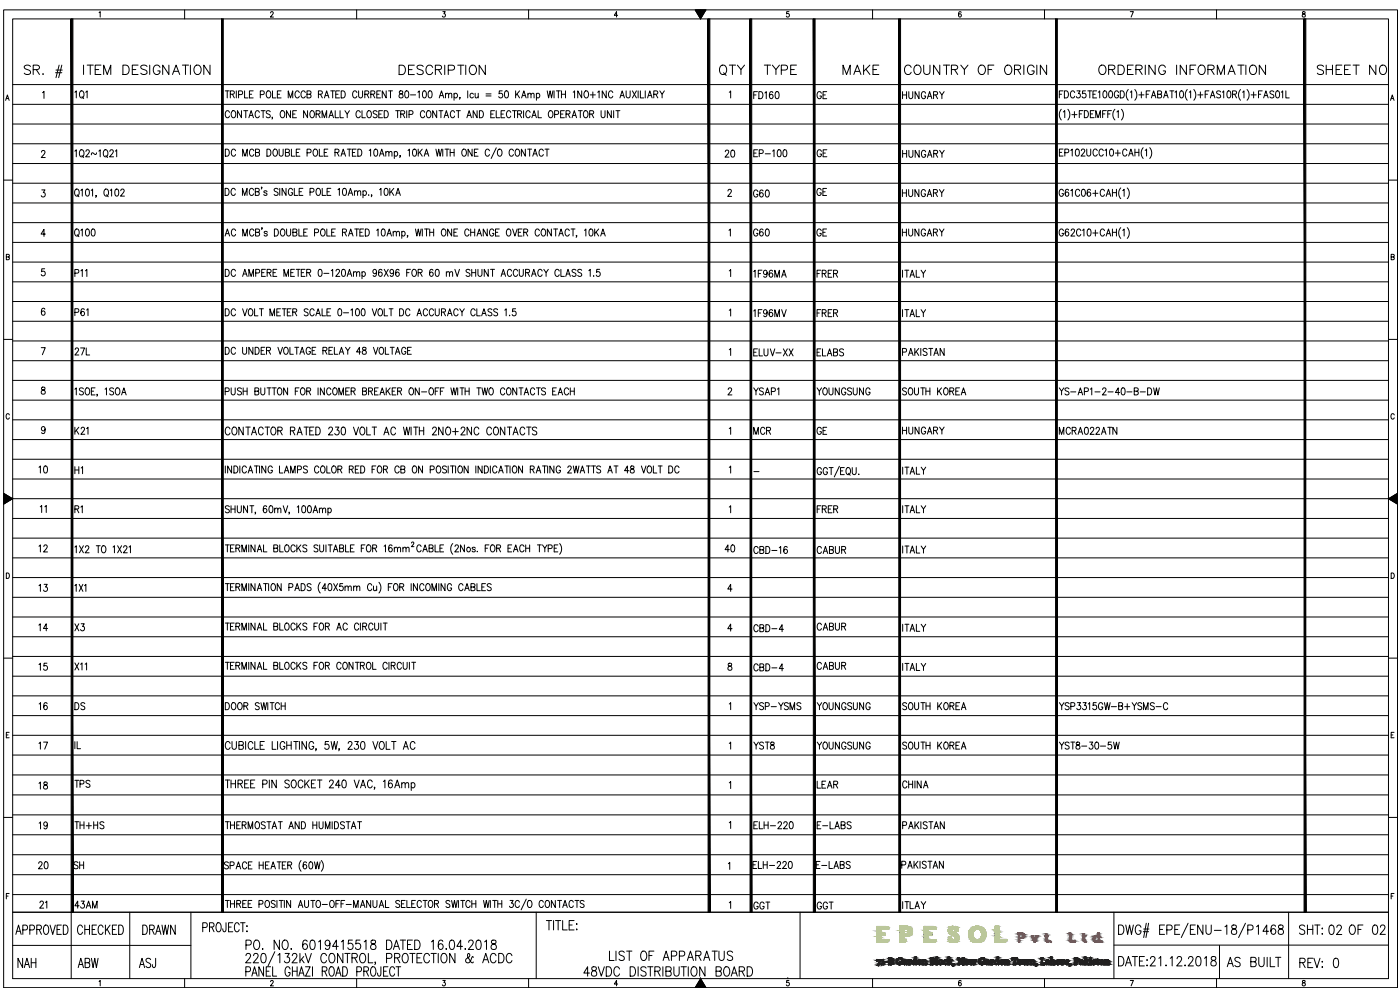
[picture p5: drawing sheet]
<svg xmlns="http://www.w3.org/2000/svg" width="420mm" height="297mm" viewBox="0 0 420 297" stroke-linecap="round" stroke-linejoin="round" font-family="sans-serif">
<defs><g id="words">
<text font-size="6.6" x="215.2" y="24">QTY</text>
<g font-size="6.2">
<text x="24.3" y="23.6">ITEM DESIGNATION</text>
<text x="118.9" y="23.6">DESCRIPTION</text>
<text x="228.6" y="23.6">TYPE</text>
<text x="252.2" y="23.6">MAKE</text>
<text x="270.6" y="23.6">COUNTRY OF ORIGIN</text>
<text x="328.8" y="23.6">ORDERING INFORMATION</text>
<text x="394.4" y="23.6">SHEET NO</text>
<text x="22.2" y="281.5">CHECKED</text>
<text x="42" y="281.5">DRAWN</text>
<text x="389.1" y="281.5">SHT: OF 02</text>
<text x="397.9" y="281.5">02</text>
<text x="182" y="289.3">LIST OF APPARATUS</text>
<text x="367.6" y="291.4">AS BUILT</text>
<text x="389.1" y="291.4">REV: 0</text>
</g>
<g font-size="5.7">
<text x="4.6" y="291.4">NAH</text>
<text x="22.6" y="291.4">ABW</text>
<text x="40.9" y="291.4">ASJ</text>
</g>
<g font-size="5.3">
<text x="21.5" y="30.7">1Q1</text>
<text x="244.5" y="30.7">GE</text>
<text x="269.9" y="30.7">HUNGARY</text>
<text x="216.6" y="48.3">20</text>
<text x="225.4" y="48.3">EP-100</text>
<text x="244.5" y="48.3">GE</text>
<text x="269.9" y="48.3">HUNGARY</text>
<text x="244.1" y="60">GE</text>
<text x="225.4" y="60.3">G60</text>
<text x="269.9" y="60.3">HUNGARY</text>
<text x="225.4" y="72">G60</text>
<text x="244.1" y="72">GE</text>
<text x="269.9" y="72">HUNGARY</text>
<text x="225.4" y="84.3">1F96MA</text>
<text x="244.5" y="84.3">FRER</text>
<text x="21.5" y="96">P61</text>
<text x="225.4" y="96.3">1F96MV</text>
<text x="244.5" y="96.3">FRER</text>
<text x="21.5" y="107.6">27L</text>
<text x="225.4" y="107.9">ELUV-XX</text>
<text x="244.5" y="107.9">ELABS</text>
<text x="244.5" y="119.6">YOUNGSUNG</text>
<text x="269.9" y="119.6">SOUTH KOREA</text>
<text x="317.1" y="119.6">YS-AP1-2-40-B-DW</text>
<text x="21.5" y="131.6">K21</text>
<text x="66.7" y="131.6">CONTACTOR RATED 230 VOLT AC WITH 2NO+2NC CONTACTS</text>
<text x="225.4" y="131.6">MCR</text>
<text x="244.5" y="131.6">GE</text>
<text x="269.9" y="131.6">HUNGARY</text>
<text x="317.1" y="131.6">MCRA022ATN</text>
<text x="10.9" y="143.2">10</text>
<text x="21.5" y="143.2">H1</text>
<text x="21.5" y="155.2">R1</text>
<text x="244.5" y="155.2">FRER</text>
<text x="10.9" y="166.9">12</text>
<text x="216.6" y="166.9">40</text>
<text x="225.4" y="167.2">CBD-16</text>
<text x="244.5" y="167.2">CABUR</text>
<text x="10.9" y="178.5">13</text>
<text x="10.9" y="190.5">14</text>
<text x="21.5" y="190.5">X3</text>
<text x="225.4" y="190.9">CBD-4</text>
<text x="244.5" y="190.1">CABUR</text>
<text x="10.9" y="202.5">15</text>
<text x="225.4" y="202.5">CBD-4</text>
<text x="244.5" y="202.1">CABUR</text>
<text x="10.9" y="214.1">16</text>
<text x="21.5" y="214.1">DS</text>
<text x="225.4" y="214.1">YSP-YSMS</text>
<text x="244.5" y="214.1">YOUNGSUNG</text>
<text x="269.9" y="214.1">SOUTH KOREA</text>
<text x="317.1" y="214.1">YSP3315GW-B+YSMS-C</text>
<text x="10.9" y="226.1">17</text>
<text x="225.4" y="226.1">YST8</text>
<text x="244.5" y="226.1">YOUNGSUNG</text>
<text x="269.9" y="226.1">SOUTH KOREA</text>
<text x="317.1" y="226.1">YST8-30-5W</text>
<text x="10.9" y="238.1">18</text>
<text x="21.5" y="237.4">TPS</text>
<text x="244.5" y="237.8">LEAR</text>
<text x="269.9" y="237.8">CHINA</text>
<text x="10.9" y="249.8">19</text>
<text x="21.5" y="249.8">TH+HS</text>
<text x="225.4" y="249.8">ELH-220</text>
<text x="244.5" y="249.8">E-LABS</text>
<text x="10.6" y="261.8">20</text>
<text x="21.2" y="261.8">SH</text>
<text x="225.1" y="261.8">ELH-220</text>
<text x="244.1" y="261.8">E-LABS</text>
<text x="10.9" y="273.8">21</text>
<text x="21.5" y="273.8">43AM</text>
<text x="225.4" y="274.1">GGT</text>
<text x="244.5" y="274.1">GGT</text>
</g>
<g font-size="4.9">
<text x="15.2" y="154.9" transform="rotate(-90 15.2 154.9)">11</text>
<text x="25.4" y="225.8" transform="rotate(-90 25.4 225.8)">IL</text>
</g>
<text font-size="2.6" x="225.4" y="142.9">-</text>
</g></defs>
<!-- layer: 0 -->
<g fill="none" stroke="#000" stroke-width=".3">
<path d="M3.8 37.2h412.9M3.8 31.3h412.9M3.8 55h412.9M3.8 49.1h412.9M3.8 43.1h412.9M3.8 78.6h412.9M3.8 72.7h412.9M3.8 66.8h412.9M3.8 60.9h412.9M3.8 96.4h412.9M3.8 90.5h412.9M3.8 84.6h412.9"/>
<path d="M3.8 114.1h412.9M3.8 108.2h412.9M3.8 102.3h412.9M3.8 137.8h412.9M3.8 131.9h412.9M3.8 126h412.9M3.8 120.1h412.9M3.8 155.6h412.9M3.8 149.6h412.9M3.8 143.7h412.9M3.8 179.2h412.9M3.8 173.3h412.9"/>
<path d="M3.8 167.4h412.9M3.8 161.5h412.9M3.8 197h412.9M3.8 191.1h412.9M3.8 185.1h412.9M3.8 214.7h412.9M3.8 208.8h412.9M3.8 202.9h412.9M3.8 232.5h412.9M3.8 226.5h412.9M3.8 220.6h412.9M3.8 238.5h412.9"/>
<path d="M3.8 256.5h412.9M3.8 250.5h412.9M3.8 244.5h412.9M3.8 262.4h412.9M3.8 268.4h412.9M3.8 273.7h412.9"/>
</g>
<g fill="#000" stroke="#000" stroke-width=".3">
<path d="M21.4 5.7l.5 268v-268zM21.4 5.7l.5 268h-.5z"/>
<path d="M66.5 5.7l.5 268v-268zM66.5 5.7l.5 268h-.5z"/>
<path d="M212.5 5.7l.5 268v-268zM212.5 5.7l.5 268h-.5z"/>
<path d="M225.1 5.7l.5 268v-268zM225.1 5.7l.5 268h-.5z"/>
<path d="M244.1 5.7l.5 268v-268zM244.1 5.7l.5 268h-.5z"/>
<path d="M269.7 5.7l.6 268v-268zM269.7 5.7l.6 268h-.6z"/>
<path d="M316.8 5.7l.5 268v-268zM316.8 5.7l.5 268h-.5z"/>
<path d="M391.4 5.7l.5 268v-268zM391.4 5.7l.5 268h-.5z"/>
</g>
<!-- layer: SYMBOLS -->
<g fill="none" stroke="#000" stroke-width=".3">
<path d="M1.1 3h418.3v293.3h-418.3zM3.8 5.7h412.9v287.9h-412.9zM9.2 19.9a1.06 1.06 0 0 0-1.1-.4 1.06 1.06 0 0 0-.8 .7l.2 .4 1.4 .5 .3 .8a1.25 1.25 0 0 1-1.9 0M17.8 19.5l-1 3.8M18.6 19.5l-1 3.8M29.7 3.8l.4-.3v1.6M55.4 3v2.7M81.2 3.9l.3-.4 .5 .3-.9 1.3h1M107 3v2.7M132.9 3.5h.7l-.4 .6a.5 .5 0 0 1 .4 .8 .5 .5 0 0 1-.8-.1M158.6 3v2.7M185.4 4.6h-1l.6-1.1v1.6"/>
<path d="M208.6 3h3.3l-1.7 2.7zM208.8 3l-.1 .1M209 3l-.2 .2M209.2 3l-.4 .3M209.4 3l-.5 .4M209.6 3l-.6 .6M209.8 3l-.7 .7M209.9 3l-.8 .8M210.1 3l-.9 .9M210.2 5.7h.1M210.2 3v2.7M210.3 3l-1 1"/>
<path d="M210.5 5.3l-.3 .3M210.5 3l-1.2 1.1M210.7 3l-1.3 1.3M210.7 4.8l-.6 .7M210.9 3l-1.4 1.4M211 4.4l-.9 1M211.1 3l-1.6 1.5M211.3 3l-1.7 1.6M211.3 3.9l-1.3 1.3M211.5 3l-1.8 1.7M211.6 3.4l-1.7 1.7M211.7 3l-1.9 1.9"/>
<path d="M211.9 3l-2.1 2M236.8 3.5h-.7l-.1 .7a.51 .51 0 0 1 .8 0 .51 .51 0 0 1-.1 .8 .51 .51 0 0 1-.7-.2M261.9 3v2.7M288.5 3.7l-.3-.2a.92 .92 0 0 0-.1 1.6 .47 .47 0 0 0 .4-.7 .47 .47 0 0 0-.8 0v.2M313.5 3v2.7M339.2 3.5h.9l-.6 1.6M365.1 3v2.7M391 3.6v.4a.59 .59 0 0 1 .7 .4 .59 .59 0 0 1-.3 .7 .52 .52 0 0 1-.6-.5 .52 .52 0 0 1 .7-.5l.1-.5zM1.7 30.1l.5-1.6 .5 1.6M1.9 29.6h.7M3.8 25.4h412.9M10 20.9l1.6-.2 .2-.6-.6-.6h-1.2v2.9"/>
<path d="M10.9 20.9l.9 1.5M12.8 27.8l.4-.4v2.1M12.9 22.1v.3l.2-.2M16.7 21.8h1.9M16.8 21h1.9M67.6 27.3h1.2M68.2 27.3v2.1M68.9 33.7a.65 .65 0 0 0-.8-.5 .65 .65 0 0 0-.5 .8v.5a.65 .65 0 0 0 .5 .8 .65 .65 0 0 0 .8-.5M69.1 28.3l1.1-.1v-.7l-1.1-.2v2.1M69.7 33.3l.2-.1a1.08 1.08 0 0 1 .9 1.1 1.08 1.08 0 0 1-.9 1 1.32 1.32 0 0 1-.2-2zM69.7 28.3l.6 1.1M70.9 27.3v2.1"/>
<path d="M71.6 28.4l1-.1 .2-.3-.2-.6-1-.1v2.1M72.5 33.2v2.1l-1.2-2.1v2.1M73.1 33.2h1.3M73.4 27.3v2.1h1M73.8 33.2v2.1M74.7 35.3l.7-2.1 .7 2.1M74.9 28.3h.6M74.9 34.6h.9M76 27.3h-1.1v2.1h1.1M77.8 33.7a.65 .65 0 0 0-.7-.5 .65 .65 0 0 0-.5 .8v.5a.65 .65 0 0 0 .5 .8 .65 .65 0 0 0 .7-.5M78.1 28.4l1-.1 .2-.3-.2-.6-1-.1v2.1M78.4 33.2h1.2"/>
<path d="M79 33.2v2.1M80.3 27.4l.1-.1a1.08 1.08 0 0 1 .9 1 1.08 1.08 0 0 1-.9 1.1 1.32 1.32 0 0 1-.1-2zM81.1 33.5a.6 .6 0 0 0-.7-.3 .6 .6 0 0 0-.4 .7l.9 .5 .2 .6-.4 .3-.8-.3M81.8 27.3v2.1h1M81.8 35.2h-.2h.2l-.2 .5M83.2 28.3h.7M84.4 27.3h-1.2v2.1h1.2M84.4 33.3l.2-.1a1.08 1.08 0 0 1 .9 1.1 1.08 1.08 0 0 1-.9 1 1.32 1.32 0 0 1-.2-2zM86.5 29.4v-2.1l.7 2.1 .7-2.1v2.1M87.2 33.2v2.1l-1.2-2.1v2.1M87.9 34.2h.6M89 33.2h-1.1v2.1h1.1"/>
<path d="M89.8 27.8a.66 .66 0 0 0-.8-.5 .66 .66 0 0 0-.5 .8v.5a.66 .66 0 0 0 .5 .8 .66 .66 0 0 0 .8-.5M91.6 27.8a.66 .66 0 0 0-.8-.5 .66 .66 0 0 0-.5 .8v.5a.66 .66 0 0 0 .5 .8 .66 .66 0 0 0 .8-.5M92.1 28.3l1.1-.1 .1-.7-1.2-.2v2.1l1.2-.2v-.5l-.4-.4M92.3 33.2v2.1l-1.2-2.1v2.1M93.3 33.3l.2-.1a1.08 1.08 0 0 1 .9 1.1 1.08 1.08 0 0 1-.9 1 1.36 1.36 0 0 1-.2-2zM94.9 34.2l1-.1 .1-.7-1.1-.2v2.1M95.5 34.2l.6 1.1M95.6 28.3l1-.1 .1-.3-.1-.5-1-.1v2.1M96.2 28.3l.5 1.1M96.7 35.3v-2.1l.7 2.1 .6-2.1v2.1M97.4 29.4l.6-2.1 .7 2.1M97.6 28.7h.9"/>
<path d="M98.7 35.3l.7-2.1 .7 2.1M99 34.6h.8M99.2 27.3h1.2M99.8 27.3v2.1M100.6 33.2v2.1h1M100.8 28.3h.7M101.9 27.3h-1.1v2.1h1.1M102.1 33.2v2.1h1M102.4 27.3a1.07 1.07 0 0 1 1.2 1 1.07 1.07 0 0 1-1.2 1.1zM103.5 33.2l.7 1 .7-1M104.2 34.2v1.1M107.1 27.8a.65 .65 0 0 0-.8-.5 .65 .65 0 0 0-.5 .8v.5a.65 .65 0 0 0 .5 .8 .65 .65 0 0 0 .8-.5"/>
<path d="M107.6 27.3v1.5l.5 .6 .6-.3 .1-1.8M108.1 33.7a.66 .66 0 0 0-.8-.5 .66 .66 0 0 0-.5 .8v.5a.66 .66 0 0 0 .5 .8 .66 .66 0 0 0 .8-.5M108.6 33.2v2.1h1.1M109.5 28.3l1-.1 .1-.7-1.1-.2v2.1M110.1 28.3l.6 1.1M110.4 33.3l.2-.1a1.08 1.08 0 0 1 .9 1.1 1.08 1.08 0 0 1-.9 1 1.36 1.36 0 0 1-.2-2zM111.3 28.3l1-.1 .1-.7-1.1-.2v2.1M111.9 28.3l.6 1.1M113.1 28.3h.7M113.2 33.5a.59 .59 0 0 0-.8-.3 .59 .59 0 0 0-.3 .7l.9 .5 .2 .6-.5 .3-.7-.3M113.7 34.2h.7M114.2 27.3h-1.1v2.1h1.1"/>
<path d="M114.8 33.2h-1.1v2.1h1.1M115.3 33.2a1.07 1.07 0 0 1 1.2 1.1 1.07 1.07 0 0 1-1.2 1zM115.9 27.3v2.1l-1.2-2.1v2.1M116.6 27.3h1.2M117.2 27.3v2.1M118.7 33.2h1.2M119.3 33.2v2.1M119.9 27.4v.6a.77 .77 0 0 1 1 .4 .77 .77 0 0 1-.4 1 .69 .69 0 0 1-.8-.7 .69 .69 0 0 1 .9-.6l.3-.3-.1-.4zM120.3 34.2l1-.1 .1-.7-1.1-.2v2.1M120.9 34.2l.6 1.1M121.7 27.4l.4-.1a1.31 1.31 0 0 1 0 2.1h-.1a1.51 1.51 0 0 1-.3-2zM122.1 33.2v2.1"/>
<path d="M122.8 34.3l1-.1 .1-.3-.1-.6-1-.1v2.1M123.2 28.5h1.5M125.4 27.7l.4-.4v2.1M127 27.4l.5-.1a1.34 1.34 0 0 1 0 2.1h-.2a1.51 1.51 0 0 1-.3-2zM127.5 33.7a.66 .66 0 0 0-.8-.5 .66 .66 0 0 0-.5 .8v.5a.66 .66 0 0 0 .5 .8 .66 .66 0 0 0 .8-.5M128.3 33.3l.2-.1a1.07 1.07 0 0 1 .9 1.1 1.07 1.07 0 0 1-.9 1 1.36 1.36 0 0 1-.2-2zM128.7 27.4l.5-.1a1.34 1.34 0 0 1 0 2.1h-.2a1.48 1.48 0 0 1-.3-2zM131.1 33.2v2.1l-1.2-2.1v2.1M131.7 33.2h1.2M131.8 29.4l.7-2.1 .7 2.1M132.1 28.7h.8M132.3 33.2v2.1"/>
<path d="M133.3 35.3l.7-2.1 .6 2.1M133.5 34.6h.9M133.7 28.4l.4-.4 .4 .1 .1 1.3M133.7 28v1.4M134.6 28.4l.5-.4 .4 .1 .1 1.3M136.3 28.3a.6 .6 0 0 1 .8-.1 .6 .6 0 0 1 0 .9 .6 .6 0 0 1-.8 0M136.3 28v2.1M136.4 33.7a.65 .65 0 0 0-.8-.5 .65 .65 0 0 0-.4 .8v.5a.65 .65 0 0 0 .4 .8 .65 .65 0 0 0 .8-.5M136.9 33.2h1.2M137.6 33.2v2.1M138.1 29.3h-.2h.2l-.2 .5M140.1 35.3l.7-2.1 .7 2.1"/>
<path d="M140.4 27.3v2.1M140.4 34.6h.8M142.1 28.3a.6 .6 0 0 0-.9-.1 .6 .6 0 0 0 0 .9 .6 .6 0 0 0 .9 0M142.6 28l.1 1.3 .4 .1 .4-.4M143.2 33.2v2.1l-1.2-2.1v2.1M143.5 28v1.4M143.9 33.2a1.07 1.07 0 0 1 1.2 1.1 1.07 1.07 0 0 1-1.2 1zM145.9 28.2h1.5M145.9 28.8h1.5M147.3 34.2h.7M148.4 33.2h-1.1v2.1h1.1M148.9 33.2v2.1h1.1"/>
<path d="M150.4 34.2h.7M150.7 27.3h-.8l-.1 .9a.66 .66 0 0 1 .9 0 .66 .66 0 0 1-.1 1 .66 .66 0 0 1-.9-.2M151.5 33.2h-1.1v2.1h1.1M151.7 27.4l.4-.1a1.34 1.34 0 0 1 0 2.1h-.2a1.51 1.51 0 0 1-.2-2zM153.3 33.7a.66 .66 0 0 0-.8-.5 .66 .66 0 0 0-.5 .8v.5a.66 .66 0 0 0 .5 .8 .66 .66 0 0 0 .8-.5M153.8 33.2h1.2M154.4 33.2v2.1M154.7 27.3v2.1M155.2 28.2l.7 1.2M155.3 34.2l1.1-.1 .1-.7-1.2-.2v2.1M155.9 27.3l-1.2 1.4M155.9 34.2l.6 1.1"/>
<path d="M156.5 29.4l.7-2.1 .7 2.1M156.8 28.7h.8M157.1 33.2v2.1M158.4 28.4l.4-.4 .5 .1 .1 1.3M158.4 28v1.4M159.1 33.7a.66 .66 0 0 0-.8-.5 .66 .66 0 0 0-.5 .8v.5a.66 .66 0 0 0 .5 .8 .66 .66 0 0 0 .8-.5M159.4 28.4l.4-.4 .4 .1 .1 1.3M159.6 35.3l.7-2.1 .7 2.1M159.9 34.6h.8M161 28.3a.59 .59 0 0 1 .8 0 .59 .59 0 0 1 0 .8 .59 .59 0 0 1-.8 0M161 28v2.1M161.5 33.2v2.1h1"/>
<path d="M164.2 27.3l.4 2.1 .5-2.1 .4 2.1 .4-2.1M164.9 33.3l.2-.1a1.08 1.08 0 0 1 .9 1.1 1.08 1.08 0 0 1-.9 1 1.32 1.32 0 0 1-.2-2zM166.3 27.3v2.1M166.4 34.3l1.1-.1 .2-.3-.2-.6-1.1-.1v2.1M167 27.3h1.2M167.6 27.3v2.1M168.2 34.2h.7M168.5 28.3h1.2M168.5 27.3v2.1M169.4 33.2h-1.2v2.1h1.2M169.7 27.3v2.1M169.9 34.2l1-.1 .2-.3-.2-.5-1-.1v2.1"/>
<path d="M170.5 34.2l.6 1.1M171.7 35.3l.7-2.1 .6 2.1M171.9 34.6h.9M172 27.7l.4-.4v2.1M173.6 33.2h1.1M174.2 33.2v2.1M174.6 27.3v2.1l-1.2-2.1v2.1M175.4 33.3l.2-.1a1.08 1.08 0 0 1 .9 1.1 1.08 1.08 0 0 1-.9 1 1.32 1.32 0 0 1-.2-2zM175.6 27.4l.2-.1a1.08 1.08 0 0 1 .9 1 1.08 1.08 0 0 1-.9 1.1 1.32 1.32 0 0 1-.2-2zM177 34.2l1-.1 .1-.7-1.1-.2v2.1M177.1 28.5h1.6M177.6 34.2l.6 1.1"/>
<path d="M177.9 27.6v1.8M179.4 27.7l.4-.4v2.1M180.4 33.2v1.5l.5 .6 .6-.3 .1-1.8M181.9 27.3v2.1l-1.2-2.1v2.1M183.5 33.2v2.1l-1.2-2.1v2.1M183.9 27.8a.66 .66 0 0 0-.8-.5 .66 .66 0 0 0-.5 .8v.5a.66 .66 0 0 0 .5 .8 .66 .66 0 0 0 .8-.5M184.2 33.2v2.1M184.8 33.2h1.2M185.4 33.2v2.1M186 29.4l.7-2.1 .7 2.1M186.3 28.7h.8M187.9 27.3v1.5l.5 .6 .6-.3 .1-1.8"/>
<path d="M189.8 27.3l1.2 2.1M191 27.3l-1.2 2.1M191.5 27.3v2.1M192.2 27.3v2.1h1M193.6 27.3v2.1M194.3 29.4l.7-2.1 .7 2.1M194.6 28.7h.8M196.2 28.3l1-.1 .1-.7-1.1-.2v2.1M196.8 28.3l.6 1.1M198 27.3l.7 1 .7-1M198.7 28.3v1.1M218.9 27.7l.4-.4v2.1"/>
<path d="M226.2 28.5h.7M227.3 27.5h-1.1v2.1M227.7 27.5a1.07 1.07 0 0 1 1.3 1.1 1.07 1.07 0 0 1-1.3 1zM229.5 27.9l.5-.4v2.1M231.9 27.8l-.5-.3a1.21 1.21 0 0 0 .1 2.1 .6 .6 0 0 0 .6-.6 .6 .6 0 0 0-.5-.6 .6 .6 0 0 0-.7 .5M232.9 27.6l.4-.1a1.34 1.34 0 0 1 0 2.1h-.2a1.51 1.51 0 0 1-.2-2zM317.9 28.3h.7M318.5 32.8a2.45 2.45 0 0 0 0 3.2M319 27.3h-1.1v2.1M319.1 33.6l.4-.4v2.1M319.4 27.3a1.07 1.07 0 0 1 1.3 1 1.07 1.07 0 0 1-1.3 1.1zM320.5 32.8a2.45 2.45 0 0 1 0 3.2"/>
<path d="M321.7 34.4h1.5M322.4 33.5v1.8M322.5 27.8a.66 .66 0 0 0-.8-.5 .66 .66 0 0 0-.5 .8v.5a.66 .66 0 0 0 .5 .8 .66 .66 0 0 0 .8-.5M323.2 27.3h1l-.6 .8a.65 .65 0 0 1 .6 1 .65 .65 0 0 1-1.2-.1M323.9 34.2h.7M325 33.2h-1.1v2.1M325.4 33.2a1.07 1.07 0 0 1 1.3 1 1.07 1.07 0 0 1-1.3 1.1zM325.8 27.3h-.9l-.1 .9a.66 .66 0 0 1 1 0 .66 .66 0 0 1-.1 1 .66 .66 0 0 1-.9-.2M326.5 27.3h1.2M327.1 27.3v2.1M327.2 34.2h.7M328 28.3h.7"/>
<path d="M328.4 33.2h-1.2v2.1h1.2M328.9 35.3v-2.1l.6 2.1 .7-2.1v2.1M329.1 27.3h-1.1v2.1h1.1M329.6 27.7l.4-.4v2.1M330.9 34.2h.7M331.3 27.4l.2-.1a1.14 1.14 0 0 1 .7 1 1.14 1.14 0 0 1-.7 1.1 1.51 1.51 0 0 1-.2-2zM332 33.2h-1.1v2.1M332.5 34.2h.6M333 27.4l.4-.1a1.34 1.34 0 0 1 0 2.1h-.2a1.51 1.51 0 0 1-.2-2zM333.6 33.2h-1.1v2.1M334.6 32.8a2.39 2.39 0 0 0 0 3.2M335.2 33.6l.4-.4v2.1"/>
<path d="M335.7 27.8a.65 .65 0 0 0-.8-.5 .65 .65 0 0 0-.5 .8v.5a.66 .66 0 0 0 .7 .8 .66 .66 0 0 0 .6-.8h-.4M336.2 27.3a1.07 1.07 0 0 1 1.2 1 1.07 1.07 0 0 1-1.2 1.1zM336.6 32.8a2.45 2.45 0 0 1 0 3.2M338.6 26.9a2.39 2.39 0 0 0 0 3.2M339.2 27.7l.4-.4v2.1M340.6 26.9a2.39 2.39 0 0 1 0 3.2M341.8 28.5h1.5M342.5 27.6v1.8M344 28.3h.7M345.1 27.3h-1.1v2.1M345.5 29.4l.7-2.1 .7 2.1M345.8 28.7h.8"/>
<path d="M347.4 28.3l1-.1 .2-.3-.2-.5-1-.1v2.1l1.1-.2 .1-.5-.4-.4M349.2 29.4l.7-2.1 .7 2.1M349.5 28.7h.8M351.1 27.3h1.2M351.7 27.3v2.1M352.6 27.7l.5-.4v2.1M354.3 27.4l.4-.1a1.34 1.34 0 0 1 0 2.1h-.2a1.51 1.51 0 0 1-.2-2zM356.3 26.9a2.46 2.46 0 0 0 0 3.2M356.9 27.7l.4-.4v2.1M358.3 26.9a2.46 2.46 0 0 1 0 3.2M359.5 28.5h1.5M360.2 27.6v1.8"/>
<path d="M361.7 28.3h.7M362.8 27.3h-1.1v2.1M363.2 29.4l.7-2.1 .7 2.1M363.5 28.7h.9M366.3 27.6l-.1-.2a.64 .64 0 0 0-1.1 .4l1.2 1v.3l-.4 .3-.8-.3M366.8 27.7l.5-.4v2.1M368.5 27.4l.4-.1a1.34 1.34 0 0 1 0 2.1h-.2a1.51 1.51 0 0 1-.2-2zM369.9 28.3l1-.1 .1-.7-1.1-.2v2.1M370.5 28.3l.6 1.1M372.3 26.9a2.46 2.46 0 0 0 0 3.2M372.9 27.7l.4-.4v2.1M374.3 26.9a2.39 2.39 0 0 1 0 3.2"/>
<path d="M375.5 28.5h1.5M376.2 27.6v1.8M377.7 28.3h.7M378.8 27.3h-1.1v2.1M379.2 29.4l.7-2.1 .7 2.1M379.5 28.7h.8M382.3 27.6a.59 .59 0 0 0-.7-.3 .59 .59 0 0 0-.4 .7l.9 .5 .2 .6-.4 .3-.8-.3M383.1 27.4l.4-.1a1.34 1.34 0 0 1 0 2.1h-.2a1.45 1.45 0 0 1-.2-2zM384.5 27.7l.5-.4v2.1M385.9 27.3v2.1h1M417.3 30.1l.5-1.6 .6 1.6M417.5 29.6h.7"/>
<path d="M1.1 54h2.7M12.5 45.7l.3-.6h.4l.3 .5-.3 .7-.8 1h1.2M12.5 57h1l-.5 .8a.65 .65 0 0 1 .5 1 .65 .65 0 0 1-1.1-.1M22.5 45.3l.4-.4v2.2M22.7 56.8l.2-.1a1.07 1.07 0 0 1 .9 1.1 1.07 1.07 0 0 1-.9 1 1.36 1.36 0 0 1-.2-2zM23.2 58.4l.5 .6M24.2 45l.1-.1a1.07 1.07 0 0 1 .9 1.1 1.07 1.07 0 0 1-.9 1.1 1.36 1.36 0 0 1-.1-2.1zM24.3 57.1l.4-.4v2.1M24.6 46.7l.5 .6M25.8 45.4l.3-.5h.4l.3 .4-.2 .8-.9 1h1.2M25.9 56.8l.4-.1a1.34 1.34 0 0 1 0 2.1h-.1a1.51 1.51 0 0 1-.3-2zM27.4 57.1l.4-.4v2.1"/>
<path d="M28.9 58.7h-.2h.2l-.2 .5M28.9 45.8l-.2 .6-1-.6-.3 .7M29.6 45.3l.5-.4v2.2M31.4 45l.1-.1a1.08 1.08 0 0 1 .9 1.1 1.08 1.08 0 0 1-.9 1.1 1.32 1.32 0 0 1-.1-2.1zM31.4 57l.3-.3a1.08 1.08 0 0 1 .9 1.1 1.08 1.08 0 0 1-.9 1l-.5-.8zM31.8 46.7l.5 .6M32 58.4l.5 .6M33 45.4l.3-.5h.4l.3 .4-.2 .8-.9 1h1.2M33.1 57.1l.4-.4v2.1M34.6 45.3l.4-.4v2.2M34.7 56.8l.4-.1a1.34 1.34 0 0 1 0 2.1h-.1a1.51 1.51 0 0 1-.3-2zM36.3 57.2l.3-.5h.3l.4 .4-.3 .7-.8 1h1.2"/>
<path d="M67.6 56.5a1.07 1.07 0 0 1 1.2 1.1 1.07 1.07 0 0 1-1.2 1zM67.6 44.7a1.07 1.07 0 0 1 1.2 1.1 1.07 1.07 0 0 1-1.2 1.1zM70.6 57a.66 .66 0 0 0-.8-.5 .66 .66 0 0 0-.5 .8v.5a.66 .66 0 0 0 .5 .8 .66 .66 0 0 0 .8-.5M70.7 45.3a.65 .65 0 0 0-.8-.5 .65 .65 0 0 0-.5 .8v.5a.65 .65 0 0 0 .5 .8 .65 .65 0 0 0 .8-.5M72.8 58.6v-2.1l.6 2.1 .7-2.1v2.1M72.8 46.9v-2.2l.7 2.2 .7-2.2v2.2M76.1 57a.67 .67 0 0 0-.8-.5 .67 .67 0 0 0-.5 .8v.5a.66 .66 0 0 0 .5 .8 .66 .66 0 0 0 .8-.5M76.2 45.3a.66 .66 0 0 0-.8-.6 .66 .66 0 0 0-.5 .9v.5a.66 .66 0 0 0 .5 .8 .66 .66 0 0 0 .8-.5M76.6 57.5l1-.1 .2-.3-.2-.5-1-.1v2.1l1.1-.2 .1-.5-.4-.4M76.7 45.8l1-.1 .1-.7-1.1-.3v2.2l1.1-.2v-.7l-.4-.2M78.6 56.2h-.2h.2l-.2 .5M80.1 44.7a1.07 1.07 0 0 1 1.2 1.1 1.07 1.07 0 0 1-1.2 1.1z"/>
<path d="M80.1 57.5l-.3-.3-.6 .3 .8 .5v.5l-.5 .1-.3-.3M82.2 44.9l.2-.2a1.08 1.08 0 0 1 .9 1.1 1.08 1.08 0 0 1-.9 1.1 1.36 1.36 0 0 1-.2-2zM83.5 56.8a.59 .59 0 0 0-.8-.3 .59 .59 0 0 0-.3 .7l1 .6 .1 .5-.5 .3-.7-.3M83.8 44.7v1.5l.5 .7 .6-.3 .1-1.9M84 56.5v2.1M85.7 45.8l1-.1 .1-.7-1.1-.3v2.2l1.1-.2 .1-.5-.5-.4M85.8 56.5v2.1l-1.1-2.1v2.1M87.5 44.7v2.2h1M87.8 57a.65 .65 0 0 0-.8-.5 .65 .65 0 0 0-.5 .8v.5a.66 .66 0 0 0 .7 .8 .66 .66 0 0 0 .6-.8h-.4M88.3 56.5v2.1h1.1M88.9 45.8h.7M89.8 57.5h.7"/>
<path d="M90 44.7h-1.1v2.2h1.1M90.9 56.5h-1.1v2.1h1.1M92.2 45.8h1l.2-.4-.2-.5-1-.2v2.2M93 57.6l1.1-.1 .1-.3-.1-.6-1.1-.1v2.1M94.3 44.9l.2-.2a1.07 1.07 0 0 1 .9 1.1 1.07 1.07 0 0 1-.9 1.1 1.36 1.36 0 0 1-.2-2zM95.2 56.6a.99 .99 0 0 1 1.1 .5 .99 .99 0 0 1-.3 1.2l-.1 .2a.99 .99 0 0 1-1.1-.5 .99 .99 0 0 1 .2-1.2zM95.8 44.7v2.2h1.1M96.7 56.5v2.1h1M97.3 45.8h.7M98.2 57.5h.6M98.4 44.7h-1.1v2.2h1.1M99.3 56.5h-1.1v2.1h1.1"/>
<path d="M100.5 45.8l1.1-.1 .1-.7-1.2-.3v2.2M101.1 45.8l.6 1.1M101.4 56.9l.4-.4v2.1M102.3 46.9l.7-2.2 .7 2.2M102.6 46.2h.9M103 56.6l.5-.1a1.34 1.34 0 0 1 0 2.1h-.2a1.47 1.47 0 0 1-.3-2zM104.2 44.7h1.2M104.5 58.6l.7-2.1 .7 2.1M104.7 57.9h.9M104.8 44.7v2.2M105.8 45.8h.6M106.4 57.6l.4-.4 .4 .1 .1 1.3"/>
<path d="M106.4 57.2v1.4M106.9 44.7h-1.1v2.2h1.1M107.3 57.6l.5-.4 .4 .1 .1 1.3M107.4 44.7a1.07 1.07 0 0 1 1.2 1.1 1.07 1.07 0 0 1-1.2 1.1zM108.9 57.5a.6 .6 0 0 1 .9 0 .6 .6 0 0 1 0 .9 .6 .6 0 0 1-.9-.1M108.9 57.2v2.2M110.7 58.4v.1M110.8 45.1l.4-.4v2.2M111.6 58.5h-.2h.2l-.2 .5M112.4 44.9l.5-.2a1.34 1.34 0 0 1 0 2.2h-.2a1.51 1.51 0 0 1-.3-2zM113.9 46.9l.7-2.2 .6 2.2M113.9 56.9l.4-.4v2.1"/>
<path d="M114.1 46.2h.9M115.5 56.6l.5-.1a1.34 1.34 0 0 1 0 2.1h-.2a1.5 1.5 0 0 1-.3-2zM115.8 45.8l.4-.4 .4 .2 .1 1.3M115.8 45.4v1.5M116.7 45.8l.4-.4 .5 .2v1.3M117 56.5v2.1M117.4 57.4l.8 1.2M118.2 56.5l-1.2 1.4M118.3 45.8a.65 .65 0 0 1 1.1 .2 .65 .65 0 0 1-.7 .9l-.4-.3M118.3 45.4v2.2M118.8 58.6l.7-2.1 .7 2.1M119 57.9h.9"/>
<path d="M120.1 46.8h-.2h.2l-.2 .5M122.4 45.1l.5-.4v2.2M124.1 44.9l.4-.2a1.34 1.34 0 0 1 0 2.2h-.2a1.48 1.48 0 0 1-.2-2zM125.5 44.7v2.2M125.9 45.7l.8 1.2M126.7 44.7l-1.2 1.5M127.3 46.9l.7-2.2 .7 2.2M127.6 46.2h.8M130.8 44.7l.4 2.2 .5-2.2 .4 2.2 .4-2.2M132.9 44.7v2.2M133.6 44.7h1.1M134.1 44.7v2.2"/>
<path d="M135.1 45.8h1.2M135.1 44.7v2.2M136.3 44.7v2.2M138.9 44.9l.2-.2a1.08 1.08 0 0 1 .9 1.1 1.08 1.08 0 0 1-.9 1.1 1.34 1.34 0 0 1-.2-2zM141.7 44.7v2.2l-1.2-2.2v2.2M142.4 45.8h.6M143.5 44.7h-1.1v2.2h1.1M146.9 45.3a.65 .65 0 0 0-.8-.5 .65 .65 0 0 0-.5 .8v.5a.65 .65 0 0 0 .5 .8 .65 .65 0 0 0 .8-.5M148.9 44.3l-1.5 3.3M149.6 44.9l.2-.2a1.08 1.08 0 0 1 .9 1.1 1.08 1.08 0 0 1-.9 1.1 1.32 1.32 0 0 1-.2-2zM154.1 45.3a.66 .66 0 0 0-.8-.6 .66 .66 0 0 0-.5 .9v.5a.66 .66 0 0 0 .5 .8 .66 .66 0 0 0 .8-.5M154.9 44.9l.2-.2a1.07 1.07 0 0 1 .9 1.1 1.07 1.07 0 0 1-.9 1.1 1.36 1.36 0 0 1-.2-2z"/>
<path d="M157.7 44.7v2.2l-1.2-2.2v2.2M158.4 44.7h1.1M159 44.7v2.2M159.9 46.9l.7-2.2 .7 2.2M160.1 46.2h.9M163.1 45.3a.66 .66 0 0 0-.8-.5 .66 .66 0 0 0-.5 .8v.5a.66 .66 0 0 0 .5 .8 .66 .66 0 0 0 .8-.5M163.6 44.7h1.2M164.2 44.7v2.2M218.5 57.3l.3-.5h.4l.3 .4-.3 .7-.8 1h1.2M317.9 45.7h.7M319 44.7h-1.1v2.1h1.1M319.1 57.3a.65 .65 0 0 0-.7-.5 .65 .65 0 0 0-.5 .8v.5a.66 .66 0 0 0 .6 .8 .66 .66 0 0 0 .6-.8h-.4"/>
<path d="M319.6 45.8l1-.1 .2-.3-.2-.6-1-.1v2.1M320.7 57.1l-.5-.3a1.22 1.22 0 0 0 .1 2.1 .62 .62 0 0 0 .5-.9 .62 .62 0 0 0-1-.1l-.1 .3M321.4 45.1l.4-.4v2.1M321.4 57.2l.4-.4v2.1M323 44.8l.4-.1a1.32 1.32 0 0 1 0 2.1h-.2a1.5 1.5 0 0 1-.2-2zM324 57.3a.66 .66 0 0 0-.8-.5 .66 .66 0 0 0-.5 .8v.5a.66 .66 0 0 0 .5 .8 .66 .66 0 0 0 .8-.5M324.5 45.2l.2-.4 .5-.1 .4 .6-1.2 1.5h1.2M324.8 56.9l.2-.1a1.14 1.14 0 0 1 .8 1 1.14 1.14 0 0 1-.8 1.1 1.51 1.51 0 0 1-.2-2zM326.2 44.7v1.5l.5 .6 .6-.3v-1.8M327.3 57.1l-.5-.3a1.22 1.22 0 0 0 0 2.1 .62 .62 0 0 0 .6-.9 .62 .62 0 0 0-1.1-.1v.3M328 58h1.5M328.7 57.1v1.8"/>
<path d="M329.3 45.2a.65 .65 0 0 0-.8-.5 .65 .65 0 0 0-.5 .8v.5a.65 .65 0 0 0 .5 .8 .65 .65 0 0 0 .8-.5M331.1 45.2a.65 .65 0 0 0-.8-.5 .65 .65 0 0 0-.5 .8v.5a.65 .65 0 0 0 .5 .8 .65 .65 0 0 0 .8-.5M331.5 57.3a.65 .65 0 0 0-.8-.5 .65 .65 0 0 0-.5 .8v.5a.65 .65 0 0 0 .5 .8 .65 .65 0 0 0 .8-.5M331.6 45.1l.5-.4v2.1M332 58.9l.7-2.1 .6 2.1M332.2 58.2h.9M333.2 44.8l.5-.1a1.29 1.29 0 0 1 0 2.1h-.2a1.5 1.5 0 0 1-.3-2zM333.9 56.8v2.1M333.9 57.8h1.2M334.7 45.9h1.5M335.1 56.8v2.1M335.5 45v1.8"/>
<path d="M336.4 56.4a2.39 2.39 0 0 0 0 3.2M336.9 57.2l.5-.4v2.1M338.2 45.2a.65 .65 0 0 0-.8-.5 .65 .65 0 0 0-.5 .8v.5a.65 .65 0 0 0 .5 .8 .65 .65 0 0 0 .8-.5M338.3 56.4a2.39 2.39 0 0 1 0 3.2M338.7 46.8l.7-2.1 .7 2.1M339 46.1h.8M340.6 44.7v2.1M340.6 45.7h1.2M341.8 44.7v2.1M343.1 44.3a2.45 2.45 0 0 0 0 3.2M343.7 45.1l.4-.4v2.1M345.1 44.3a2.45 2.45 0 0 1 0 3.2"/>
<path d="M416.7 54h2.7M1.9 77.1l.8-.1v-.5l-.8-.2v1.6l.8-.1 .1-.4-.3-.3M13.6 70.2h-1.3l.9-1.4v2.1M22.7 68.8l.2-.1a1.07 1.07 0 0 1 .9 1.1 1.07 1.07 0 0 1-.9 1 1.36 1.36 0 0 1-.2-2zM23.2 70.4l.5 .6M24.3 69.1l.4-.4v2.1M25.9 68.8l.4-.1a1.34 1.34 0 0 1 0 2.1h-.1a1.51 1.51 0 0 1-.3-2zM27.6 68.8l.4-.1a1.34 1.34 0 0 1 0 2.1h-.1a1.51 1.51 0 0 1-.3-2zM67.6 70.8l.6-2.1 .7 2.1M67.8 70.1h.9M70.7 69.2a.65 .65 0 0 0-.8-.5 .65 .65 0 0 0-.5 .8v.5a.65 .65 0 0 0 .5 .8 .65 .65 0 0 0 .8-.5M72.8 70.8v-2.1l.7 2.1 .7-2.1v2.1"/>
<path d="M76.2 69.2a.66 .66 0 0 0-.8-.5 .66 .66 0 0 0-.5 .8v.5a.66 .66 0 0 0 .5 .8 .66 .66 0 0 0 .8-.5M76.7 69.7l1-.1 .2-.3-.1-.4-1.1-.2v2.1l1.1-.2 .1-.5-.4-.4M78.7 68.4h-.2h.2l-.2 .5M80.2 69.7l-.3-.3-.6 .3 .8 .5v.5a.55 .55 0 0 1-.8-.2M82.4 68.7a1.07 1.07 0 0 1 1.2 1.1 1.07 1.07 0 0 1-1.2 1zM84.5 68.8l.2-.1a1.08 1.08 0 0 1 .8 1.1 1.08 1.08 0 0 1-.8 1 1.32 1.32 0 0 1-.2-2zM86 68.7v1.5l.5 .6 .6-.3 .1-1.8M87.9 69.7l1-.1 .1-.7-1.1-.2v2.1l1.1-.2 .1-.5-.4-.4M89.7 68.7v2.1h1M91.2 69.7h.6M92.3 68.7h-1.1v2.1h1.1M94.4 69.8l1-.1 .1-.8-1.1-.2v2.1"/>
<path d="M96.5 68.8l.2-.1a1.07 1.07 0 0 1 .9 1.1 1.07 1.07 0 0 1-.9 1 1.36 1.36 0 0 1-.2-2zM98.1 68.7v2.1h1M99.5 69.7h.7M100.6 68.7h-1.1v2.1h1.1M102.8 69.7l1-.1 .1-.7-1.1-.2v2.1M103.4 69.7l.6 1.1M104.6 70.8l.7-2.1 .7 2.1M104.8 70.1h.9M106.5 68.7h1.2M107.1 68.7v2.1M108 69.7h.7M109.1 68.7h-1.1v2.1h1.1"/>
<path d="M109.6 68.7a1.07 1.07 0 0 1 1.3 1.1 1.07 1.07 0 0 1-1.3 1zM113 69.1l.5-.4v2.1M114.7 68.8l.4-.1a1.34 1.34 0 0 1 0 2.1h-.2a1.51 1.51 0 0 1-.2-2zM116.1 70.8l.7-2.1 .7 2.1M116.4 70.1h.8M118 69.8l.4-.4 .5 .1v1.3M118 69.4v1.4M118.9 69.8l.5-.4 .4 .1 .1 1.3M120.6 69.7l.1-.2a.64 .64 0 0 1 .9 .6 .64 .64 0 0 1-.9 .6l-.1-.2M120.6 69.4v2.1M122.4 70.7h-.2h.2l-.2 .5M124.7 68.7l.4 2.1 .4-2.1 .5 2.1 .4-2.1"/>
<path d="M126.7 68.7v2.1M127.4 68.7h1.2M128 68.7v2.1M129 69.7h1.1M129 68.7v2.1M130.1 68.7v2.1M132.8 68.8l.2-.1a1.08 1.08 0 0 1 .9 1.1 1.08 1.08 0 0 1-.9 1 1.34 1.34 0 0 1-.2-2zM135.5 68.7v2.1l-1.2-2.1v2.1M136.2 69.7h.7M137.3 68.7h-1.1v2.1h1.1M140.8 69.2a.65 .65 0 0 0-.8-.5 .65 .65 0 0 0-.5 .8v.5a.65 .65 0 0 0 .5 .8 .65 .65 0 0 0 .8-.5M141.3 69.7h1.2"/>
<path d="M141.3 68.7v2.1M142.5 68.7v2.1M143.1 70.8l.7-2.1 .7 2.1M143.4 70.1h.9M146.2 68.7v2.1l-1.2-2.1v2.1M148.2 69.2a.66 .66 0 0 0-.8-.5 .66 .66 0 0 0-.5 .8v.5a.66 .66 0 0 0 .7 .8 .66 .66 0 0 0 .6-.8h-.4M148.7 69.7h.7M149.8 68.7h-1.1v2.1h1.1M152.3 68.8l.2-.1a1.08 1.08 0 0 1 .9 1.1 1.08 1.08 0 0 1-.9 1 1.36 1.36 0 0 1-.2-2zM153.8 68.7l.7 2.1 .7-2.1M155.5 69.7h.7M156.7 68.7h-1.2v2.1h1.2"/>
<path d="M157.2 69.7l1-.1 .1-.7-1.1-.2v2.1M157.8 69.7l.6 1.1M161.9 69.2a.65 .65 0 0 0-.8-.5 .65 .65 0 0 0-.5 .8v.5a.65 .65 0 0 0 .5 .8 .65 .65 0 0 0 .8-.5M162.7 68.8l.2-.1a1.08 1.08 0 0 1 .9 1.1 1.08 1.08 0 0 1-.9 1 1.32 1.32 0 0 1-.2-2zM165.5 68.7v2.1l-1.2-2.1v2.1M166.2 68.7h1.2M166.8 68.7v2.1M167.7 70.8l.7-2.1 .7 2.1M168 70.1h.8M170.9 69.2a.65 .65 0 0 0-.8-.5 .65 .65 0 0 0-.5 .8v.5a.65 .65 0 0 0 .5 .8 .65 .65 0 0 0 .8-.5M171.4 68.7h1.2M172 68.7v2.1"/>
<path d="M173.1 70.7h-.2h.2l-.2 .5M175.4 69.1l.4-.4v2.1M177 68.8l.5-.1a1.34 1.34 0 0 1 0 2.1h-.2a1.48 1.48 0 0 1-.3-2zM178.5 68.7v2.1M178.9 69.6l.8 1.2M179.7 68.7l-1.2 1.4M180.3 70.8l.6-2.1 .7 2.1M180.5 70.1h.9M218.8 69.1l.4-.4v2.1M319.1 69.2a.65 .65 0 0 0-.7-.5 .65 .65 0 0 0-.5 .8v.5a.66 .66 0 0 0 .6 .8 .66 .66 0 0 0 .6-.8h-.4M320.7 69l-.5-.3a1.23 1.23 0 0 0 .1 2.1 .62 .62 0 0 0 .5-.9 .62 .62 0 0 0-1-.1l-.1 .3M321.5 69.2l.3-.5h.3l.4 .4-.3 .7-.8 1h1.2"/>
<path d="M324.4 69.2a.66 .66 0 0 0-.8-.5 .66 .66 0 0 0-.5 .8v.5a.66 .66 0 0 0 .5 .8 .66 .66 0 0 0 .8-.5M324.9 69.1l.4-.4v2.1M326.5 68.8l.4-.1a1.34 1.34 0 0 1 0 2.1h-.1a1.51 1.51 0 0 1-.3-2zM328 69.9h1.5M328.7 69v1.8M331.5 69.2a.65 .65 0 0 0-.8-.5 .65 .65 0 0 0-.5 .8v.5a.65 .65 0 0 0 .5 .8 .65 .65 0 0 0 .8-.5M332 70.8l.7-2.1 .6 2.1M332.2 70.1h.9M333.9 68.7v2.1M333.9 69.7h1.2M335.1 68.7v2.1M336.4 68.3a2.39 2.39 0 0 0 0 3.2"/>
<path d="M336.9 69.1l.5-.4v2.1M338.3 68.3a2.39 2.39 0 0 1 0 3.2M417.5 77.1l.8-.1 .1-.5-.9-.2v1.6l.9-.1v-.4l-.3-.3M13.4 80.6h-.9v1a.66 .66 0 0 1 .9 0 .66 .66 0 0 1-.1 .9 .66 .66 0 0 1-.9-.1M13.5 92.8l-.6-.3a1.2 1.2 0 0 0 .1 2.1 .6 .6 0 0 0 .6-.6 .6 .6 0 0 0-.5-.6 .6 .6 0 0 0-.7 .5M22.5 82l1-.1 .2-.3-.2-.7h-1v2.1M24.3 81.3l.4-.4v2.1M25.6 81.3l.5-.4v2.1M67.6 80.8a1.07 1.07 0 0 1 1.2 1.1 1.07 1.07 0 0 1-1.2 1zM67.6 92.6a1.07 1.07 0 0 1 1.2 1.1 1.07 1.07 0 0 1-1.2 1.1zM70.7 81.3a.66 .66 0 0 0-.8-.5 .66 .66 0 0 0-.5 .8v.5a.66 .66 0 0 0 .5 .8 .66 .66 0 0 0 .8-.5M70.7 93.2a.66 .66 0 0 0-.8-.5 .66 .66 0 0 0-.5 .8v.5a.66 .66 0 0 0 .5 .8 .66 .66 0 0 0 .8-.5"/>
<path d="M72.8 82.9l.7-2.1 .7 2.1M72.8 92.6l.7 2.2 .7-2.2M73.1 82.2h.8M74.7 82.9v-2.1l.7 2.1 .7-2.1v2.1M74.9 92.8l.1-.2a1.07 1.07 0 0 1 .9 1.1 1.07 1.07 0 0 1-.9 1.1 1.36 1.36 0 0 1-.1-2zM76.4 92.6v2.2h1M76.7 81.9l1.1-.1v-.8l-1.1-.2v2.1M77.8 92.6h1.3M78.5 92.6v2.2M78.5 81.8h.7M79.6 80.8h-1.1v2.1h1.1M80.2 81.8l1-.1 .1-.7-1.1-.2v2.1"/>
<path d="M80.8 81.8l.6 1.1M81 94.8v-2.2l.7 2.2 .7-2.2v2.2M82 81.8h.6M83.1 80.8h-1.1v2.1h1.1M83.1 93.6h.6M84.2 92.6h-1.1v2.2h1.1M84.7 92.6h1.2M85.2 82.9v-2.1l.7 2.1 .7-2.1v2.1M85.3 92.6v2.2M86.2 93.6h.7M87.3 81.8h.6M87.3 92.6h-1.1v2.2h1.1"/>
<path d="M87.9 93.6h1l.1-.8-1.1-.2v2.2M88.4 80.8h-1.1v2.1h1.1M88.4 93.6l.7 1.2M88.9 80.8h1.2M89.5 80.8v2.1M90.4 81.8h.7M91.5 80.8h-1.1v2.1h1.1M92 81.8l1.1-.1 .1-.7-1.2-.2v2.1M92.5 92.9l-.5-.3-.7 .3 .2 .6 .9 .5 .1 .5-.5 .3-.7-.3M92.6 81.8l.7 1.1M94.3 93.2a.65 .65 0 0 0-.8-.5 .65 .65 0 0 0-.5 .8v.5a.65 .65 0 0 0 .5 .8 .65 .65 0 0 0 .8-.5M94.8 94.8l.7-2.2 .7 2.2"/>
<path d="M95.1 94.1h.8M95.7 80.9l.5-.1a1.34 1.34 0 0 1 0 2.1h-.2a1.51 1.51 0 0 1-.3-2zM96.7 92.6v2.2h1M97.2 82h1.5M98.1 93.6h.7M99.2 92.6h-1.1v2.2h1.1M99.4 81.2l.4-.4v2.1M100.9 81.3l.3-.5h.4l.3 .4-.3 .7-.8 1h1.2M101.6 92.8l.5-.2a1.34 1.34 0 0 1 0 2.2h-.2a1.51 1.51 0 0 1-.3-2zM102.7 80.9l.5-.1a1.31 1.31 0 0 1 0 2.1h-.2a1.51 1.51 0 0 1-.3-2zM103.1 93.9h1.5M104.2 82.9l.7-2.1 .7 2.1"/>
<path d="M104.5 82.2h.8M105.3 93l.4-.4v2.2M106.1 81.9l.4-.4 .4 .1 .1 1.3M106.1 81.5v1.4M106.9 92.8l.5-.2a1.31 1.31 0 0 1 0 2.2h-.2a1.51 1.51 0 0 1-.3-2zM107 81.9l.4-.4 .5 .1 .1 1.3M108.6 81.8l.2-.2a.64 .64 0 0 1 .9 .6 .64 .64 0 0 1-.9 .6l-.2-.2M108.6 92.8l.5-.2a1.34 1.34 0 0 1 0 2.2h-.2a1.51 1.51 0 0 1-.3-2zM108.6 81.5v2.1M111.7 92.6l.7 2.2 .7-2.2M113 81.5a.56 .56 0 0 1-.6 .6 .56 .56 0 0 1-.5-.7l.5-.6a1.16 1.16 0 0 1 .7 1.1 1.16 1.16 0 0 1-.8 1l-.3-.3M113.8 92.8l.2-.2a1.08 1.08 0 0 1 .8 1.1 1.08 1.08 0 0 1-.8 1.1 1.34 1.34 0 0 1-.2-2z"/>
<path d="M114.6 81.1l-.5-.3a1.21 1.21 0 0 0 .1 2.1 .62 .62 0 0 0 .5-.9 .62 .62 0 0 0-1-.1l-.1 .3M115.3 92.6v2.2h1M115.3 80.8l1.2 2.1M116.5 80.8l-1.2 2.1M116.8 92.6h1.2M117.4 92.6v2.2M118.1 81.5a.56 .56 0 0 1-.6 .6 .56 .56 0 0 1-.5-.7l.5-.6a1.16 1.16 0 0 1 .7 1.1 1.16 1.16 0 0 1-.8 1l-.3-.3M119.8 81.1l-.6-.3a1.23 1.23 0 0 0 .1 2.1 .62 .62 0 0 0 .5-.9 .62 .62 0 0 0-1-.1l-.1 .3M119.9 92.6a1.07 1.07 0 0 1 1.3 1.1 1.07 1.07 0 0 1-1.3 1.1zM122.1 81.8h.7M123 93.2a.66 .66 0 0 0-.8-.6 .66 .66 0 0 0-.5 .9v.5a.66 .66 0 0 0 .5 .8 .66 .66 0 0 0 .8-.5M123.2 80.8h-1.1v2.1"/>
<path d="M123.9 80.9l.2-.1a1.07 1.07 0 0 1 .9 1.1 1.07 1.07 0 0 1-.9 1 1.36 1.36 0 0 1-.2-2zM125.2 94.8l.6-2.2 .7 2.2M125.4 94.1h.9M125.5 81.8l1-.1 .2-.3-.1-.4-1.1-.2v2.1M126.1 81.8l.6 1.1M128.3 93.2a.65 .65 0 0 0-.8-.5 .65 .65 0 0 0-.5 .8v.5a.65 .65 0 0 0 .5 .8 .65 .65 0 0 0 .8-.5M129.9 81.1l-.5-.3a1.23 1.23 0 0 0 .1 2.1 .62 .62 0 0 0 .5-.9 .62 .62 0 0 0-1-.1l-.1 .3M130.1 93.2a.65 .65 0 0 0-.8-.5 .65 .65 0 0 0-.5 .8v.5a.65 .65 0 0 0 .5 .8 .65 .65 0 0 0 .8-.5M130.6 92.6v1.5l.5 .7 .6-.3 .1-1.9M130.9 80.9l.4-.1a1.34 1.34 0 0 1 0 2.1h-.2a1.45 1.45 0 0 1-.2-2zM132.5 93.6h1l.1-.8-1.1-.2v2.2M133.1 93.6l.6 1.2"/>
<path d="M134 81.9l.4-.4 .4 .1 .1 1.3M134 81.5v1.4M134.3 94.8l.7-2.2 .7 2.2M134.5 94.1h.9M134.9 81.9l.4-.4 .5 .1v1.3M136.5 80.8l.7 2.1 .7-2.1M137.5 93.2a.66 .66 0 0 0-.8-.6 .66 .66 0 0 0-.5 .9v.5a.66 .66 0 0 0 .5 .8 .66 .66 0 0 0 .8-.5M138 92.6l.7 1 .7-1M138.7 93.6v1.2M141 81.1l-.4-.3-.7 .3 .1 .5 1 .5v.5l-.4 .3-.7-.3M141.6 81.8h1.2M141.6 80.8v2.1"/>
<path d="M142.6 93.2a.66 .66 0 0 0-.8-.5 .66 .66 0 0 0-.5 .8v.5a.66 .66 0 0 0 .5 .8 .66 .66 0 0 0 .8-.5M142.8 80.8v2.1M143.1 92.6v2.2h1M143.4 80.8v1.5l.6 .6 .6-.3v-1.8M144.6 94.8l.6-2.2 .7 2.2M144.8 94.1h.9M146.5 80.8v2.1l-1.2-2.1v2.1M147.2 80.8h1.2M147.6 92.9l-.4-.3-.8 .3 .2 .6 1 .6v.4l-.4 .3-.8-.3M147.8 80.8v2.1M149.3 92.9l-.4-.3-.7 .3 .1 .6 1 .5v.5l-.4 .3-.7-.3M150.4 82.9l.7-2.1 .6 2.1"/>
<path d="M150.6 82.2h.9M151.5 93l.4-.4v2.2M152.9 94.6l.1 .1M153.5 81.3a.65 .65 0 0 0-.8-.5 .65 .65 0 0 0-.4 .8v.5a.65 .65 0 0 0 .4 .8 .65 .65 0 0 0 .8-.5M154.7 92.6h-.8l-.1 1a.66 .66 0 0 1 1 0 .66 .66 0 0 1-.1 .9 .66 .66 0 0 1-1-.1M155.3 81.3a.66 .66 0 0 0-.8-.5 .66 .66 0 0 0-.5 .8v.5a.66 .66 0 0 0 .5 .8 .66 .66 0 0 0 .8-.5M155.8 80.8v1.5l.6 .6 .6-.3v-1.8M157.7 81.8l1.1-.1v-.7l-1.1-.2v2.1M158.3 81.8l.6 1.1M159.5 82.9l.7-2.1 .7 2.1M159.8 82.2h.8M162.7 81.3a.66 .66 0 0 0-.8-.5 .66 .66 0 0 0-.5 .8v.5a.66 .66 0 0 0 .5 .8 .66 .66 0 0 0 .8-.5"/>
<path d="M163.2 80.8l.7 1 .7-1M163.9 81.8v1.1M167.8 81.3a.66 .66 0 0 0-.8-.5 .66 .66 0 0 0-.5 .8v.5a.66 .66 0 0 0 .5 .8 .66 .66 0 0 0 .8-.5M168.3 80.8v2.1h1.1M169.8 82.9l.7-2.1 .7 2.1M170 82.2h.9M172.9 81.1l-.5-.3-.7 .3 .1 .5 1.1 .7v.3l-.5 .3-.7-.3M174.6 81.1l-.4-.3-.8 .3 .2 .5 1 .7v.3l-.4 .3-.8-.3M176.7 81.2l.4-.4v2.1M178.2 82.7l.1 .1M180 80.8h-.9l-.1 .9a.66 .66 0 0 1 1 0 .66 .66 0 0 1-.1 1 .66 .66 0 0 1-1-.2M218.9 81.3l.4-.4v2.1"/>
<path d="M218.9 93.1l.4-.4v2.1M270.9 81.1v2.1M270.9 92.9v2.1M271.5 81.1h1.2M271.5 92.9h1.2M272.2 81.1v2.1M272.2 92.9v2.1M273.1 83.2l.7-2.1 .7 2.1M273.1 95l.7-2.1 .7 2.1M273.3 82.5h.9M273.3 94.3h.9M275 81.1v2.1h1"/>
<path d="M275 92.9v2.1h1M276.4 81.1l.7 1 .7-1M276.4 92.9l.7 1 .7-1M277.1 82.1v1.1M277.1 93.9v1.1M1.1 101.8h2.7M12.4 104.3h1.2l-.9 2.1M12.5 116.2v.7a.77 .77 0 0 1 1 .4 .77 .77 0 0 1-.3 1 .69 .69 0 0 1-.9-.8 .69 .69 0 0 1 .9-.6l.3-.3-.1-.4zM22.5 116.8l.4-.4v2.1M25 116.7l-.4-.3-.8 .3 .2 .5 .9 .4 .1 .6a.7 .7 0 0 1-1.2 0M25.9 116.5l.1-.1a1.07 1.07 0 0 1 .9 1 1.07 1.07 0 0 1-.9 1.1 1.36 1.36 0 0 1-.1-2zM27.4 117.4h.7"/>
<path d="M28.5 116.4h-1.1v2.1h1.1M29.2 118.4h-.1h.1l-.1 .5M31.5 116.8l.5-.4v2.1M34.1 116.7l-.4-.3-.8 .3 .2 .5 .9 .5 .1 .5a.69 .69 0 0 1-1.2 0M35 116.5l.1-.1a1.08 1.08 0 0 1 .9 1 1.08 1.08 0 0 1-.9 1.1 1.32 1.32 0 0 1-.1-2zM36.5 118.5l.7-2.1 .7 2.1M36.7 117.8h.9M67.6 117.5l1-.1 .1-.8-1.1-.2v2.1M67.6 104.2a1.06 1.06 0 0 1 1.2 1.1 1.06 1.06 0 0 1-1.2 1zM69.4 116.4v1.5l.5 .6 .6-.3 .1-1.8M70.7 104.7a.66 .66 0 0 0-.8-.5 .66 .66 0 0 0-.5 .8v.5a.66 .66 0 0 0 .5 .8 .66 .66 0 0 0 .8-.5M72.5 116.7l-.5-.3-.7 .3 .1 .5 1 .5-.1 .7a.73 .73 0 0 1-1-.2"/>
<path d="M72.8 104.2v1.5l.5 .6a.58 .58 0 0 0 .7-.6v-1.5M73 117.4h1.2M73 116.4v2.1M74.2 116.4v2.1M75.9 104.2v2.1l-1.2-2.1v2.1M76.5 117.4l1-.1 .1-.7-1.1-.2v2.1l1.1-.2 .1-.5-.4-.4M76.6 104.2a1.06 1.06 0 0 1 1.2 1.1 1.06 1.06 0 0 1-1.2 1zM78.3 116.4v1.5l.5 .6 .6-.3 .1-1.8M78.4 105.2h.7M79.5 104.2h-1.1v2.1h1.1M80 105.2l1-.1 .1-.7-1.1-.2v2.1M80.2 116.4h1.2"/>
<path d="M80.6 105.2l.6 1.1M80.8 116.4v2.1M81.7 116.4h1.2M82.3 116.4v2.1M83.4 104.2l.7 2.1 .7-2.1M83.6 116.5l.1-.1a1.08 1.08 0 0 1 .9 1 1.08 1.08 0 0 1-.9 1.1 1.36 1.36 0 0 1-.1-2zM85.5 104.3a.99 .99 0 0 1 1.1 .5 .99 .99 0 0 1-.3 1.2l-.2 .2a.99 .99 0 0 1-1.1-.5 .99 .99 0 0 1 .3-1.2zM86.3 116.4v2.1l-1.2-2.1v2.1M87 104.2v2.1h1M88.4 104.2h1.3M88.6 117.4h.7M89.1 104.2v2.1"/>
<path d="M89.7 116.4h-1.1v2.1M90 106.3l.7-2.1 .7 2.1M90.2 105.6h.9M90.5 116.5l.2-.1a1.07 1.07 0 0 1 .9 1 1.07 1.07 0 0 1-.9 1.1 1.36 1.36 0 0 1-.2-2zM92 117.4l1.1-.1v-.7l-1.1-.2v2.1M92.6 117.4l.6 1.1M93.2 104.7a.66 .66 0 0 0-.8-.5 .66 .66 0 0 0-.5 .8v.5a.66 .66 0 0 0 .6 .8 .66 .66 0 0 0 .7-.8h-.5M93.7 105.2h.7M94.8 104.2h-1.1v2.1h1.1M95.5 116.4v2.1M96.9 105.2l1.1-.1v-.7l-1.1-.2v2.1M97.3 116.4v2.1l-1.1-2.1v2.1"/>
<path d="M97.5 105.2l.6 1.1M98.7 105.2h.7M99.3 116.9a.65 .65 0 0 0-.8-.5 .65 .65 0 0 0-.5 .8v.5a.65 .65 0 0 0 .5 .8 .65 .65 0 0 0 .8-.5M99.8 104.2h-1.1v2.1h1.1M100.2 116.5l.1-.1a1.08 1.08 0 0 1 .9 1 1.08 1.08 0 0 1-.9 1.1 1.36 1.36 0 0 1-.1-2zM100.3 104.2v2.1h1.1M101.7 118.5v-2.1l.7 2.1 .7-2.1v2.1M101.8 106.3l.7-2.1 .7 2.1M102.1 105.6h.8M103.7 104.2l.7 1 .6-1M103.8 117.4h.7M104.4 105.2v1.1"/>
<path d="M104.9 116.4h-1.1v2.1h1.1M105.4 117.4l1-.1 .1-.7-1.1-.2v2.1M106 117.4l.6 1.1M108.3 105.6h-1.3l.9-1.4v2.1M108.8 117.4l1-.1 .1-.7-1.1-.2v2.1l1.1-.2 .1-.5-.4-.4M108.9 104.3v.6a.85 .85 0 0 1 .9 .4 .85 .85 0 0 1 0 .9 .68 .68 0 0 1-1.1-.4 .68 .68 0 0 1 .9-.8l.2-.3v-.4zM110.6 117.4l1-.1 .1-.7-1.1-.2v2.1M111.2 117.4l.6 1.1M112.1 104.2l.6 2.1 .7-2.1M112.4 117.4h.7M113.5 116.4h-1.1v2.1h1.1M114 118.5l.7-2.1 .7 2.1"/>
<path d="M114.1 104.3a.99 .99 0 0 1 1.1 .5 .99 .99 0 0 1-.2 1.2l-.2 .2a1.05 1.05 0 0 1-1.1-.7 1.05 1.05 0 0 1 .4-1.2zM114.3 117.8h.8M115.6 104.2v2.1h1.1M115.9 116.4v2.1M116.3 117.3l.8 1.2M117.1 116.4l-1.2 1.4M117.1 104.2h1.2M117.7 117.4h.7M117.7 104.2v2.1M118.7 106.3l.6-2.1 .7 2.1M118.8 116.4h-1.1v2.1h1.1M118.9 105.6h.9"/>
<path d="M119.3 117.4l1-.1 .1-.7-1.1-.2v2.1M119.9 117.4l.6 1.1M121.8 104.7a.65 .65 0 0 0-.8-.5 .65 .65 0 0 0-.5 .8v.5a.66 .66 0 0 0 .7 .8 .66 .66 0 0 0 .6-.8h-.4M122.3 105.2h.7M122.9 116.7l.4-.3a1.08 1.08 0 0 1 .8 1 1.08 1.08 0 0 1-.8 1.1l-.6-.8zM123.4 104.2h-1.1v2.1h1.1M125.8 116.4v2.1l-1.2-2.1v2.1M126.5 117.6h1.6M129.1 116.5l.1-.1a1.07 1.07 0 0 1 .9 1 1.07 1.07 0 0 1-.9 1.1 1.36 1.36 0 0 1-.1-2zM130.6 117.4h.7M131.7 116.4h-1.1v2.1M132.2 117.4h.6"/>
<path d="M133.3 116.4h-1.1v2.1M135.3 116.4l.5 2.1 .4-2.1 .4 2.1 .4-2.1M137.4 116.4v2.1M138.1 116.4h1.1M138.7 116.4v2.1M139.6 117.4h1.2M139.6 116.4v2.1M140.8 116.4v2.1M143.1 116.4h1.2M143.7 116.4v2.1M144.6 116.4l.5 2.1 .4-2.1 .4 2.1 .5-2.1M147 116.5l.2-.1a1.08 1.08 0 0 1 .9 1 1.08 1.08 0 0 1-.9 1.1 1.36 1.36 0 0 1-.2-2z"/>
<path d="M151.5 116.9a.66 .66 0 0 0-.8-.5 .66 .66 0 0 0-.5 .8v.5a.66 .66 0 0 0 .5 .8 .66 .66 0 0 0 .8-.5M152.3 116.5l.2-.1a1.07 1.07 0 0 1 .9 1 1.07 1.07 0 0 1-.9 1.1 1.36 1.36 0 0 1-.2-2zM155.1 116.4v2.1l-1.2-2.1v2.1M155.8 116.4h1.2M156.4 116.4v2.1M157.3 118.5l.7-2.1 .7 2.1M157.6 117.8h.8M160.5 116.9a.65 .65 0 0 0-.8-.5 .65 .65 0 0 0-.5 .8v.5a.65 .65 0 0 0 .5 .8 .65 .65 0 0 0 .8-.5M161 116.4h1.2M161.6 116.4v2.1M163.7 116.7l-.4-.3-.8 .3 .2 .5 .8 .4 .2 .6a.7 .7 0 0 1-1.2 0M165.9 117.4h.6"/>
<path d="M167 116.4h-1.1v2.1h1.1M167.5 118.5l.7-2.1 .6 2.1M167.7 117.8h.9M170.6 116.9a.66 .66 0 0 0-.8-.5 .66 .66 0 0 0-.5 .8v.5a.66 .66 0 0 0 .5 .8 .66 .66 0 0 0 .8-.5M171.1 117.4h1.3M171.1 116.4v2.1M172.4 116.4v2.1M218.5 116.9l.4-.5 .5 .1 .2 .3-.3 .7-.8 1h1.2M218.9 104.9l.4-.4v2.2M226.2 116.4l.7 1 .7-1M226.9 117.4v1.1M229.1 116.7l-.4-.3-.8 .3 .2 .5 .9 .5 .1 .5a.69 .69 0 0 1-1.2 0"/>
<path d="M229.6 118.5l.7-2.1 .7 2.1M229.9 117.8h.8M231.5 117.5l1-.1 .1-.8-1.1-.2v2.1M233.3 116.8l.4-.4v2.1M270.9 105.6h1l.2-.4-.2-.6-1-.1v2.2M272.7 106.7l.6-2.2 .7 2.2M272.9 106h.9M274.5 104.5v2.2M275 105.5l.7 1.2M275.7 104.5l-1.2 1.5M276.3 104.5v2.2M278.2 104.8l-.4-.3-.8 .3 .2 .5 1 .7v.4l-.4 .3-.8-.3"/>
<path d="M278.7 104.5h1.2M279.3 104.5v2.2M280.3 106.7l.7-2.2 .6 2.2M280.5 106h.9M283.4 104.5v2.2l-1.3-2.2v2.2M416.7 101.8h2.7M2.8 124.5a.5 .5 0 0 0-.6-.4 .5 .5 0 0 0-.4 .6v.4a.5 .5 0 0 0 .4 .6 .5 .5 0 0 0 .6-.4M13.5 128.7a.57 .57 0 0 1-.8 .4 .57 .57 0 0 1-.1-.9 .57 .57 0 0 1 .9 .1v.4a.99 .99 0 0 1-.7 1.4l-.3-.3M67.6 139.8v2.1M69.5 139.8v2.1l-1.2-2.1v2.1M70.2 139.8a1.07 1.07 0 0 1 1.2 1.1 1.07 1.07 0 0 1-1.2 1zM72 139.8v2.1"/>
<path d="M76.3 139.8h1.2M77 139.8v2.1M77.9 139.8v2.1M79.8 139.8v2.1l-1.2-2.1v2.1M83.9 139.8v2.1h1M96.5 139.9l.2-.1a1.08 1.08 0 0 1 .9 1.1 1.08 1.08 0 0 1-.9 1 1.36 1.36 0 0 1-.2-2zM98.1 139.8v2.1h1M99.9 139.9l.1-.1a1.08 1.08 0 0 1 .9 1.1 1.08 1.08 0 0 1-.9 1 1.32 1.32 0 0 1-.1-2zM107.7 139.8h-1.1v2.1h1.1M108.3 139.8a1.07 1.07 0 0 1 1.2 1.1 1.07 1.07 0 0 1-1.2 1zM112.8 139.8h-1.1v2.1M113.6 139.9l.1-.1a1.07 1.07 0 0 1 .9 1.1 1.07 1.07 0 0 1-.9 1 1.36 1.36 0 0 1-.1-2z"/>
<path d="M124.1 139.9l.1-.1a1.08 1.08 0 0 1 .9 1.1 1.08 1.08 0 0 1-.9 1 1.36 1.36 0 0 1-.1-2zM126.8 139.8v2.1l-1.2-2.1v2.1M131.2 139.9l.2-.1a1.07 1.07 0 0 1 .9 1.1 1.07 1.07 0 0 1-.9 1 1.36 1.36 0 0 1-.2-2zM134.5 139.8v2.1M135.2 139.8h1.2M135.8 139.8v2.1M136.7 139.8v2.1M137.7 139.9l.2-.1a1.08 1.08 0 0 1 .9 1.1 1.08 1.08 0 0 1-.9 1 1.34 1.34 0 0 1-.2-2zM140.5 139.8v2.1l-1.2-2.1v2.1M142.8 139.8v2.1M144.7 139.8v2.1l-1.2-2.1v2.1M145.4 139.8a1.07 1.07 0 0 1 1.2 1.1 1.07 1.07 0 0 1-1.2 1z"/>
<path d="M147.2 139.8v2.1M151.5 139.8h1.2M152.1 139.8v2.1M153.1 139.8v2.1M154.1 139.9l.2-.1a1.07 1.07 0 0 1 .9 1.1 1.07 1.07 0 0 1-.9 1 1.36 1.36 0 0 1-.2-2zM156.8 139.8v2.1l-1.2-2.1v2.1M162.8 139.8h1.2M163.4 139.8v2.1M164.4 139.8v2.1M166.2 139.8v2.1l-1.2-2.1v2.1M172.1 139.8l.4 2.1 .4-2.1 .4 2.1 .5-2.1M176 139.8h1.2"/>
<path d="M176.6 139.8v2.1M177.5 139.8h1.2M178.1 139.8v2.1M184.3 139.8h1.2M184.9 139.8v2.1M189.3 139.9v.6a.76 .76 0 0 1 .9 .5 .76 .76 0 0 1-.3 .9 .68 .68 0 0 1-.8-.7 .68 .68 0 0 1 .9-.6l.3-.5a.6 .6 0 0 0-1-.2zM192.5 139.8l.7 2.1 .7-2.1M194.5 139.9l.2-.1a1.07 1.07 0 0 1 .9 1.1 1.07 1.07 0 0 1-.9 1 1.36 1.36 0 0 1-.2-2zM196.1 139.8v2.1h1M197.5 139.8h1.2M198.1 139.8v2.1M200.7 139.8a1.07 1.07 0 0 1 1.2 1.1 1.07 1.07 0 0 1-1.2 1z"/>
<path d="M218.9 128.6l.4-.4v2.1M251.9 139.9l-1.5 3.2M418.4 124.5a.51 .51 0 0 0-.6-.4 .51 .51 0 0 0-.4 .6v.4a.51 .51 0 0 0 .4 .6 .51 .51 0 0 0 .6-.4M1.1 149.6h2.7l-2.7-1.6v3.3M1.2 148.1l-.1 .1M1.3 148.1l-.2 .3M1.4 148.2l-.3 .4M1.6 148.3l-.5 .5M1.7 148.4l-.6 .5M1.8 148.4l-.7 .7M1.9 148.5l-.8 .9M2 148.6l-.9 .9"/>
<path d="M2.2 148.7l-1.1 1M2.3 148.7l-1.2 1.2M2.4 148.8l-1.3 1.3M2.5 148.9l-1.4 1.4M2.6 148.9l-1.5 1.6M2.7 149l-1.6 1.7M2.9 149.1l-1.8 1.8M3 149.2l-1.9 1.9M3.1 149.2l-2 2.1M3.2 149.3l-1.7 1.7M3.4 149.4l-1.4 1.3M3.5 149.5l-1 .9"/>
<path d="M3.6 149.5l-.6 .7M3.7 149.6l-.3 .3M3.8 149.6h-2.7h2.7l-2.7 1.7M3.8 149.6h.1M68.8 152l-.4-.3-.8 .3 .2 .5 .9 .5 .1 .5a.7 .7 0 0 1-1.2 0M69.3 151.7v2.2M69.3 152.7h1.2M70.5 151.7v2.2M71.2 151.7v1.5l.5 .7 .6-.4 .1-1.8M73.9 140.3a.65 .65 0 0 0-.7-.5 .65 .65 0 0 0-.5 .8v.5a.65 .65 0 0 0 .5 .8 .65 .65 0 0 0 .7-.5M74.3 151.7v2.2l-1.2-2.2v2.2M74.5 141.9l.7-2.1 .6 2.1"/>
<path d="M74.7 141.2h.9M75 151.7h1.2M75.6 151.7v2.2M76.7 153.8h-.2h.2l-.2 .5M80 152l-.5-.3a1.23 1.23 0 0 0 .1 2.2 .62 .62 0 0 0 .5-.9 .62 .62 0 0 0-1-.2l-.1 .3M81 151.8l.4-.1a1.34 1.34 0 0 1 0 2.2h-.2a1.45 1.45 0 0 1-.2-2.1zM81.7 140.3a.66 .66 0 0 0-.8-.5 .66 .66 0 0 0-.5 .8v.5a.66 .66 0 0 0 .7 .8 .66 .66 0 0 0 .6-.8h-.4M82.4 152.8l.5-.4 .4 .1 .1 1.4M82.4 152.4v1.5M83.4 152.8l.4-.4 .4 .1 .1 1.4M85 151.7l.7 2.2 .7-2.2M85.3 141.9l.7-2.1 .7 2.1"/>
<path d="M85.6 141.2h.8M86.9 153.8h-.2h.2l-.2 .5M87.2 141.9v-2.1l.7 2.1 .7-2.1v2.1M89.2 152.1l.4-.4v2.2M89.3 140.9l1-.1 .2-.3-.2-.6-1-.1v2.1M90.8 151.8l.4-.1a1.31 1.31 0 0 1 0 2.2h-.1a1.51 1.51 0 0 1-.3-2.1zM92.3 140.1a.6 .6 0 0 0-.8-.3 .6 .6 0 0 0-.4 .7l1 .5 .2 .6-.5 .3-.7-.3M92.5 151.8l.3-.1a1.14 1.14 0 0 1 .7 1.1 1.14 1.14 0 0 1-.7 1.1 1.51 1.51 0 0 1-.3-2.1zM94 153.9l.7-2.2 .6 2.2M94.2 153.1h.9M95.7 140.3a.66 .66 0 0 0-.8-.5 .66 .66 0 0 0-.5 .8v.5a.66 .66 0 0 0 .5 .8 .66 .66 0 0 0 .8-.5M95.9 152.8l.4-.4 .4 .1 .1 1.4"/>
<path d="M95.9 152.4v1.5M96.8 152.8l.4-.4 .5 .1v1.4M98.4 152.7l.2-.2a.64 .64 0 0 1 .8 .7 .64 .64 0 0 1-.8 .6l-.2-.3M98.4 152.4v2.2M101.4 140.8l1-.1 .1-.7-1.1-.2v2.1M102 140.8l.6 1.1M104.8 140.8l1-.1 .2-.3-.2-.5-1-.1v2.1M105.4 140.8l.6 1.1M106.6 140.8h.7M111.7 140.8h.6M115.1 140.8l1-.1 .2-.3-.2-.5-1-.1v2.1M115.7 140.8l.6 1.1"/>
<path d="M119.8 140.3a.66 .66 0 0 0-.8-.5 .66 .66 0 0 0-.5 .8v.5a.66 .66 0 0 0 .5 .8 .66 .66 0 0 0 .8-.5M120.3 140.8l1-.1 .1-.7-1.1-.2v2.1l1.1-.2 .1-.5-.4-.4M129.1 140.9l1-.1 .2-.3-.2-.6-1-.1v2.1M134 140.1l-.2-.2a.64 .64 0 0 0-1 .4l1.2 1v.3l-.4 .3-.8-.3M149.1 140.3a.66 .66 0 0 0-.8-.5 .66 .66 0 0 0-.5 .8v.5a.66 .66 0 0 0 .5 .8 .66 .66 0 0 0 .8-.5M149.6 141.9l.7-2.1 .7 2.1M149.9 141.2h.9M159.1 140.8l1.1-.1 .1-.3-.1-.5-1.1-.1v2.1M159.7 140.8l.6 1.1M160.9 141.9l.7-2.1 .7 2.1M161.2 141.2h.8M168.2 140.3a.66 .66 0 0 0-.8-.5 .66 .66 0 0 0-.5 .8v.5a.66 .66 0 0 0 .7 .8 .66 .66 0 0 0 .6-.8h-.4"/>
<path d="M170.4 140.3l.4-.5h.3l.3 .4-.2 .7-.9 1h1.2M174.1 141.9l.7-2.1 .7 2.1M174.4 141.2h.8M180.3 140.1l-.2-.2a.63 .63 0 0 0-1 .4l1.2 1v.3l-.5 .3-.7-.3M182.4 141.9l.7-2.1 .7 2.1M182.7 141.2h.8M188.7 141.2h-1.3l.9-1.4v2.1M203.8 140.3a.66 .66 0 0 0-.8-.5 .66 .66 0 0 0-.5 .8v.5a.66 .66 0 0 0 .5 .8 .66 .66 0 0 0 .8-.5M218.9 140.2l.4-.4v2.1M218.9 152.1l.4-.4v2.2M246.5 140.8a.65 .65 0 0 0-.8-.5 .65 .65 0 0 0-.4 .8v.5a.66 .66 0 0 0 .6 .8 .66 .66 0 0 0 .6-.8h-.4M248.3 140.8a.65 .65 0 0 0-.8-.5 .65 .65 0 0 0-.4 .8v.5a.66 .66 0 0 0 .6 .8 .66 .66 0 0 0 .6-.8h-.4"/>
<path d="M248.8 140.3h1.2M249.4 140.3v2.1M252.3 141.3h.6M253.4 140.3h-1.1v2.1h1.1M254.2 140.4l.2-.1a1.08 1.08 0 0 1 .9 1.1 1.08 1.08 0 0 1-.9 1 1.36 1.36 0 0 1-.2-2zM254.6 142l.6 .6M255.8 140.3v1.5l.5 .6 .6-.3 .1-1.8M257.7 142.2l.1 .1M270.9 140.2v2.1M270.9 151.7v2.2M271.6 140.2h1.2M271.6 151.7h1.2"/>
<path d="M272.2 140.2v2.1M272.2 151.7v2.2M273.1 142.3l.7-2.1 .7 2.1M273.1 153.9l.7-2.2 .7 2.2M273.4 141.6h.8M273.4 153.1h.8M275 140.2v2.1h1M275 151.7v2.2h1M276.5 140.2l.6 1 .7-1M276.5 151.7l.6 1 .7-1M277.1 141.2v1.1M277.1 152.7v1.2"/>
<path d="M416.7 149.6l2.7-1.6v3.3zM416.7 149.6h.1M416.7 149.6h2.7M416.8 149.6l.3 .3M416.9 149.5l.6 .7M417 149.5l1 .9M417.1 149.4l1.4 1.3M417.3 149.3l1.7 1.7M417.4 149.2l2 2.1M417.5 149.2l1.9 1.9M417.6 149.1l1.8 1.8M417.8 149l1.6 1.7"/>
<path d="M417.9 148.9l1.5 1.6M418 148.9l1.4 1.4M418.1 148.8l1.3 1.3M418.2 148.7l1.2 1.2M418.4 148.7l1 1M418.5 148.6l.9 .9M418.6 148.5l.8 .9M418.7 148.4l.7 .7M418.8 148.4l.6 .5M418.9 148.3l.5 .5M419.1 148.2l.3 .4M419.2 148.1l.2 .3"/>
<path d="M419.3 148.1l.1 .1M1.9 171.9a.82 .82 0 0 1 .9 .8 .82 .82 0 0 1-.9 .8zM22.5 175.7l.4-.4v2.1M22.5 164.1l.4-.4v2.2M23.8 175.3l1.1 2.1M23.8 163.7l1.2 2.2M24.9 175.3l-1.1 2.1M25 163.7l-1.2 2.2M25.4 175.7l.4-.4v2.1M25.6 164.3l.4-.6h.3l.4 .4-.3 .7-.9 1.1h1.2M28.9 163.7h1.2M29.5 163.7v2.2"/>
<path d="M30.8 163.9l.1-.2a1.08 1.08 0 0 1 .9 1.1 1.08 1.08 0 0 1-.9 1.1 1.36 1.36 0 0 1-.1-2zM33.9 164.1l.4-.4v2.2M35.3 163.7l1.2 2.2M36.5 163.7l-1.2 2.2M37.1 164.3l.3-.6h.4l.3 .4-.2 .7-.9 1.1h1.2M38.7 164.1l.5-.4v2.2M67.6 175.1h1.2M67.6 163.5h1.2M68.2 163.5v2.1M68.2 175.1v2.1M69.2 176.1h.6M69.2 164.5h.6"/>
<path d="M70.3 175.1h-1.1v2.1h1.1M70.3 163.5h-1.1v2.1h1.1M70.8 176.1l1-.1 .2-.3-.2-.5-1-.1v2.1M70.8 164.5l1-.1 .2-.3-.2-.5-1-.1v2.1M71.4 176.1l.6 1.1M71.4 164.5l.6 1.1M72.6 177.2v-2.1l.7 2.1 .6-2.1v2.1M72.6 165.6v-2.1l.7 2.1 .6-2.1v2.1M74.6 163.5v2.1M74.6 175.1v2.1M76.5 175.1v2.1l-1.2-2.1v2.1M76.5 163.5v2.1l-1.2-2.1v2.1"/>
<path d="M77.2 177.2l.7-2.1 .7 2.1M77.2 165.6l.7-2.1 .7 2.1M77.5 176.5h.8M77.5 164.9h.8M79.1 163.5v2.1h1M79.1 175.1h1.2M79.7 175.1v2.1M80.6 175.1v2.1M81.7 175.2l.1-.1a1.08 1.08 0 0 1 .9 1.1 1.08 1.08 0 0 1-.9 1 1.36 1.36 0 0 1-.1-2zM82.2 164.5l1-.1 .1-.7-1.1-.2v2.1l1.1-.2 .1-.5-.5-.4M84 163.5v2.1h1M84.4 175.1v2.1l-1.2-2.1v2.1"/>
<path d="M85.8 163.6a.99 .99 0 0 1 1.1 .5 .99 .99 0 0 1-.3 1.2l-.2 .2a.99 .99 0 0 1-1.1-.5 .99 .99 0 0 1 .3-1.2zM86.7 176.2l1-.1 .2-.3-.2-.6-1-.1v2.1M88.5 177.2l.7-2.1 .7 2.1M88.6 164a.65 .65 0 0 0-.8-.5 .65 .65 0 0 0-.5 .8v.5a.65 .65 0 0 0 .5 .8 .65 .65 0 0 0 .8-.5M88.7 176.5h.9M89.1 163.5v2.1M89.5 164.4l.8 1.2M90.3 163.5l-1.2 1.4M90.4 175.1a1.07 1.07 0 0 1 1.2 1.1 1.07 1.07 0 0 1-1.2 1zM92.1 163.8l-.4-.3-.8 .3 .2 .5 .9 .5-.1 .7-.6 .1-.4-.3M93.4 175.4a.59 .59 0 0 0-.8-.3 .59 .59 0 0 0-.3 .7l.9 .5 .2 .6-.5 .3-.7-.3M95.4 163.8l-.4-.3-.8 .3 .2 .5 1 .7v.3l-.4 .3-.8-.3"/>
<path d="M95.9 163.5v1.5l.5 .6 .6-.3 .1-1.8M96.1 174.7a2.39 2.39 0 0 0 0 3.2M97.8 163.5v2.1M98 176.5h-1.3l.9-1.4v2.1M98.5 163.5h1.2M98.7 175.2l.4-.1a1.34 1.34 0 0 1 0 2.1h-.2a1.51 1.51 0 0 1-.2-2zM99.1 163.5v2.1M100 165.6l.7-2.1 .7 2.1M100.1 175.1l1.2 2.1M100.3 164.9h.8M101.3 175.1l-1.2 2.1M101.9 164.5l1-.1 .2-.3-.2-.5-1-.1v2.1l1.1-.2 .1-.5-.4-.4"/>
<path d="M102.9 175.1h-.9l-.1 .9a.66 .66 0 0 1 1 .1 .66 .66 0 0 1-.1 .9 .66 .66 0 0 1-1-.2M103.5 176.2l.5-.4 .4 .1 .1 1.3M103.5 175.8v1.4M103.7 163.5v2.1h1M104.5 176.2l.4-.4 .4 .1 .1 1.3M105.2 164.5h.6M106.1 176.2l.4-.4 .5 .1 .1 1.3M106.1 175.8v1.4M106.3 163.5h-1.1v2.1h1.1M107.1 176.2l.4-.4 .4 .1 .1 1.3M108.4 164.5h.7M109.5 163.5h-1.1v2.1"/>
<path d="M110.3 163.6a1.05 1.05 0 0 1 1.1 .8 1.05 1.05 0 0 1-.6 1.2 1.12 1.12 0 0 1-.9-.8 1.12 1.12 0 0 1 .4-1.2zM111.6 175.6a.66 .66 0 0 0-.8-.5 .66 .66 0 0 0-.5 .8v.5a.66 .66 0 0 0 .5 .8 .66 .66 0 0 0 .8-.5M111.8 164.5l1.1-.1 .1-.7-1.2-.2v2.1M112.1 175.8l.1 1.3 .4 .1 .4-.4M112.4 164.5l.6 1.1M113 175.8v1.4M113.7 174.7a2.46 2.46 0 0 1 0 3.2M115.3 163.9l.4-.4v2.1M116.5 176.1h.7M117.7 175.1h-1.2v2.1M117.7 163.8l-.5-.3a1.19 1.19 0 0 0 0 2.1 .6 .6 0 0 0 .6-.6 .6 .6 0 0 0-.5-.6 .6 .6 0 0 0-.7 .5M118.3 164.6l.5-.4 .4 .1 .1 1.3"/>
<path d="M118.3 164.2v1.4M118.4 175.2l.2-.1a1.07 1.07 0 0 1 .9 1.1 1.07 1.07 0 0 1-.9 1 1.36 1.36 0 0 1-.2-2zM119.3 164.6l.4-.4 .4 .1 .1 1.3M120 176.1l1-.1 .1-.7-1.1-.2v2.1M120.6 176.1l.6 1.1M120.9 164.6l.4-.4 .5 .1v1.3M120.9 164.2v1.4M121.8 164.6l.5-.4 .4 .1 .1 1.3M123.4 175.1v2.1M123.5 162.9l.2-.3 .5 .3-.7 1.1h.7M125.3 175.1v2.1l-1.2-2.1v2.1M126.4 164a.66 .66 0 0 0-.8-.5 .66 .66 0 0 0-.5 .8v.5a.66 .66 0 0 0 .5 .8 .66 .66 0 0 0 .8-.5"/>
<path d="M126.9 165.6l.7-2.1 .7 2.1M127.1 164.9h.9M127.2 175.6a.65 .65 0 0 0-.8-.5 .65 .65 0 0 0-.4 .8v.5a.65 .65 0 0 0 .4 .8 .65 .65 0 0 0 .8-.5M128.1 175.2l.2-.1a1.08 1.08 0 0 1 .8 1.1 1.08 1.08 0 0 1-.8 1 1.36 1.36 0 0 1-.2-2zM128.8 164.5l1-.1 .1-.7-1.1-.2v2.1l1.1-.2 .1-.5-.4-.4M129.6 177.2v-2.1l.7 2.1 .7-2.1v2.1M130.6 163.5v2.1h1M131.7 175.1v2.1M132 164.5h.7M133.1 163.5h-1.1v2.1h1.1M133.6 175.1v2.1l-1.2-2.1v2.1M135.5 175.6a.65 .65 0 0 0-.8-.5 .65 .65 0 0 0-.4 .8v.5a.66 .66 0 0 0 .6 .8 .66 .66 0 0 0 .6-.8h-.4"/>
<path d="M135.9 163.1a2.39 2.39 0 0 0 0 3.2M136.6 164l.1-.4 .5-.1 .4 .6-1.1 1.5h1.2M139 175.6a.66 .66 0 0 0-.8-.5 .66 .66 0 0 0-.5 .8v.5a.66 .66 0 0 0 .5 .8 .66 .66 0 0 0 .8-.5M139.4 163.5v2.1l-1.2-2.1v2.1M139.5 177.2l.7-2.1 .6 2.1M139.7 176.5h.9M141.3 176.1l1.1-.1 .1-.7-1.2-.2v2.1l1.2-.2 .1-.5-.5-.4M142.6 164.5l-.3-.3-.6 .3 .9 .5v.5l-.6 .1-.3-.3M143.1 175.1v2.1h1.1M143.2 165.4l.1 .1M144.6 176.1h.7M145.6 164.5h.7"/>
<path d="M145.7 175.1h-1.1v2.1h1.1M146.7 163.5h-1.1v2.1M147.4 175.4a.59 .59 0 0 0-.7-.3 .59 .59 0 0 0-.4 .7l.9 .5 .2 .6-.4 .3-.8-.3M147.5 163.6a1.05 1.05 0 0 1 1.1 .8 1.05 1.05 0 0 1-.6 1.2 1.13 1.13 0 0 1-.9-.9 1.13 1.13 0 0 1 .4-1.1zM149 164.5l1.1-.1 .1-.3-.1-.5-1.1-.1v2.1M149.6 164.5l.6 1.1M152.5 164.5h.7M153.6 163.5h-1.1v2.1h1.1M154.1 165.6l.7-2.1 .7 2.1M154.3 164.9h.9M157.3 164a.66 .66 0 0 0-.8-.5 .66 .66 0 0 0-.5 .8v.5a.66 .66 0 0 0 .5 .8 .66 .66 0 0 0 .8-.5M157.8 164.5h1.2"/>
<path d="M157.8 163.5v2.1M159 163.5v2.1M161.3 163.5h1.2M161.9 163.5v2.1M162.8 163.5l.7 1 .7-1M163.5 164.5v1.1M164.5 164.6l1.1-.1 .1-.3-.1-.6-1.1-.1v2.1M166.3 164.5h.7M167.4 163.5h-1.1v2.1h1.1M168 163.1a2.45 2.45 0 0 1 0 3.2M219.7 176.7h-1.3l.9-1.4v2.1M270.9 163.8v2.1"/>
<path d="M271.6 163.8h1.2M272.2 163.8v2.1M273.1 165.9l.7-2.1 .7 2.1M273.4 165.2h.8M275 163.8v2.1h1M276.5 163.8l.6 1 .7-1M277.1 164.8v1.1M417.5 171.9a.82 .82 0 0 1 1 .8 .82 .82 0 0 1-1 .8zM1.1 197.5h2.7M22.5 198.9l1.2 2.1M23.7 198.9l-1.2 2.1M24.2 199.3l.4-.4v2.1"/>
<path d="M25.5 199.3l.5-.4v2.1M67.6 186.9h1.2M67.6 198.7h1.2M68.2 186.9v2.2M68.2 198.7v2.1M69.2 188h.6M69.2 199.7h.6M70.3 186.9h-1.1v2.2h1.1M70.3 198.7h-1.1v2.1h1.1M70.8 188l1-.1 .2-.3-.2-.6-1-.1v2.2M70.8 199.7l1-.1 .1-.7-1.1-.2v2.1M71.4 188l.6 1.1"/>
<path d="M71.4 199.7l.6 1.1M72.6 189.1v-2.2l.7 2.2 .6-2.2v2.2M74.6 186.9v2.2M74.6 198.7v2.1M76.5 186.9v2.2l-1.2-2.2v2.2M76.5 198.7v2.1l-1.2-2.1v2.1M77.2 189.1l.7-2.2 .7 2.2M77.5 188.4h.8M79.1 186.9v2.2h1M79.1 198.7v2.1h1M82.2 188l1-.1 .1-.7-1.1-.3v2.2l1.1-.2 .1-.5-.5-.4M82.2 199.7l1-.1 .1-.7-1.1-.2v2.1l1.1-.2 .1-.5-.5-.4"/>
<path d="M84 186.9v2.2h1M84 198.7v2.1h1M85.8 187l.1-.1a1.08 1.08 0 0 1 .9 1.1 1.08 1.08 0 0 1-.9 1.1 1.36 1.36 0 0 1-.1-2.1zM85.8 198.8l.1-.1a1.08 1.08 0 0 1 .9 1.1 1.08 1.08 0 0 1-.9 1 1.36 1.36 0 0 1-.1-2zM88.6 187.5a.65 .65 0 0 0-.8-.6 .65 .65 0 0 0-.5 .8v.6a.65 .65 0 0 0 .5 .8 .65 .65 0 0 0 .8-.5M88.6 199.2a.65 .65 0 0 0-.8-.5 .65 .65 0 0 0-.5 .8v.5a.65 .65 0 0 0 .5 .8 .65 .65 0 0 0 .8-.5M89.1 186.9v2.2M89.1 198.7v2.1M89.5 187.9l.8 1.2M89.5 199.6l.8 1.2M90.3 186.9l-1.2 1.5M90.3 198.7l-1.2 1.4"/>
<path d="M92.1 187.3a.6 .6 0 0 0-.8-.4 .6 .6 0 0 0-.3 .8l.9 .5 .2 .6-.4 .3-.8-.3M92.1 199l-.4-.3-.8 .3 .2 .5 .8 .4 .2 .6a.7 .7 0 0 1-1.2 0M94.2 188h.7M94.2 199.7h.7M95.3 186.9h-1.1v2.2M95.3 198.7h-1.1v2.1M96.1 187l.2-.1a1.08 1.08 0 0 1 .9 1.1 1.08 1.08 0 0 1-.9 1.1 1.36 1.36 0 0 1-.2-2.1zM96.1 198.8l.2-.1a1.08 1.08 0 0 1 .9 1.1 1.08 1.08 0 0 1-.9 1 1.36 1.36 0 0 1-.2-2zM97.7 188l1-.1 .1-.3-.1-.6-1-.1v2.2M97.7 199.7l1-.1 .1-.7-1.1-.2v2.1M98.2 188l.6 1.1M98.2 199.7l.6 1.1"/>
<path d="M101.1 189.1l.6-2.2 .7 2.2M101.3 188.4h.9M102.4 199.2a.66 .66 0 0 0-.8-.5 .66 .66 0 0 0-.5 .8v.5a.66 .66 0 0 0 .5 .8 .66 .66 0 0 0 .8-.5M103.2 198.8l.2-.1a1.07 1.07 0 0 1 .9 1.1 1.07 1.07 0 0 1-.9 1 1.36 1.36 0 0 1-.2-2zM104.2 187.5a.66 .66 0 0 0-.8-.6 .66 .66 0 0 0-.5 .8v.6a.66 .66 0 0 0 .5 .8 .66 .66 0 0 0 .8-.5M105.9 198.7v2.1l-1.2-2.1v2.1M106.6 198.7h1.2M107.2 198.7v2.1M107.6 187.5a.65 .65 0 0 0-.7-.6 .65 .65 0 0 0-.5 .8v.6a.65 .65 0 0 0 .5 .8 .65 .65 0 0 0 .7-.5M108.2 199.7l1-.1 .1-.7-1.1-.2v2.1M108.2 186.9v2.2M108.8 199.7l.6 1.1"/>
<path d="M108.9 188l1-.1 .1-.3-.1-.6-1-.1v2.2M109.4 188l.6 1.1M110.3 198.8l.2-.1a1.08 1.08 0 0 1 .9 1.1 1.08 1.08 0 0 1-.9 1 1.34 1.34 0 0 1-.2-2zM111.8 198.7v2.1h1.1M111.9 187.5a.65 .65 0 0 0-.8-.6 .65 .65 0 0 0-.4 .8v.6a.65 .65 0 0 0 .4 .8 .65 .65 0 0 0 .8-.5M112.4 186.9v1.6l.6 .6 .6-.3v-1.9M114.3 186.9v2.2M115 186.9h1.2M115.6 186.9v2.2M116.2 199.2a.65 .65 0 0 0-.8-.5 .65 .65 0 0 0-.5 .8v.5a.65 .65 0 0 0 .5 .8 .65 .65 0 0 0 .8-.5M116.7 198.7v2.1M117.4 199.7l1-.1 .1-.7-1.1-.2v2.1"/>
<path d="M118 199.7l.6 1.1M120.5 199.2a.65 .65 0 0 0-.8-.5 .65 .65 0 0 0-.5 .8v.5a.65 .65 0 0 0 .5 .8 .65 .65 0 0 0 .8-.5M121 198.7v1.5l.5 .6 .6-.3 .1-1.8M122.9 198.7v2.1M123.6 198.7h1.1M124.2 198.7v2.1M218.6 199.1v.6a.77 .77 0 0 1 1 .4 .77 .77 0 0 1-.4 1 .69 .69 0 0 1-.8-.7 .69 .69 0 0 1 .9-.6l.3-.5a.61 .61 0 0 0-1-.2zM219.7 188.6h-1.3l.9-1.4v2.2M270.9 187.3v2.1M270.9 199.1v2.1M271.6 187.3h1.2M271.6 199.1h1.2"/>
<path d="M272.2 187.3v2.1M272.2 199.1v2.1M273.1 189.4l.7-2.1 .7 2.1M273.4 188.7h.8M275 187.3v2.1h1M275 199.1v2.1h1M276.5 187.3l.6 1 .7-1M276.5 199.1l.6 1 .7-1M277.1 188.3v1.1M416.7 197.5h2.7M2.7 219.7h-.8v1.7h.8M67.6 210.8a1.07 1.07 0 0 1 1.3 1.1 1.07 1.07 0 0 1-1.3 1z"/>
<path d="M69.8 210.9l.1-.1a1.07 1.07 0 0 1 .9 1.1 1.07 1.07 0 0 1-.9 1 1.36 1.36 0 0 1-.1-2zM71.6 210.9l.2-.1a1.07 1.07 0 0 1 .9 1.1 1.07 1.07 0 0 1-.9 1 1.36 1.36 0 0 1-.2-2zM72.6 200.8v-2.1l.7 2.1 .6-2.1v2.1M73.2 211.8l1-.1 .2-.3-.2-.5-1-.1v2.1M73.8 211.8l.6 1.1M77.2 200.8l.7-2.1 .7 2.1M77.5 200.1h.8M77.8 211.1a.59 .59 0 0 0-.7-.3 .59 .59 0 0 0-.4 .7l.9 .5 .2 .6-.4 .3-.8-.3M78.3 210.8l.5 2.1 .4-2.1 .4 2.1 .4-2.1M80.4 210.8v2.1M81.1 210.8h1.1M81.7 210.8v2.1"/>
<path d="M83.9 211.3a.66 .66 0 0 0-.8-.5 .66 .66 0 0 0-.5 .8v.5a.66 .66 0 0 0 .5 .8 .66 .66 0 0 0 .8-.5M84.4 210.8v2.1M84.4 211.8h1.2M85.6 210.8v2.1M218.9 211.2l.4-.4v2.1M273.1 201.2l.7-2.1 .7 2.1M273.4 200.5h.8M277.1 200.1v1.1M418.4 219.7h-.9v1.7h.9M1.9 220.5h.5M67.6 234h1.4M68.3 234v2.4"/>
<path d="M69.1 223.1a.74 .74 0 0 0-.9-.6 .74 .74 0 0 0-.6 .9v.5a.74 .74 0 0 0 .6 .9 .74 .74 0 0 0 .9-.5M69.3 234v2.4M69.3 235.2h1.4M69.6 222.5v1.7a.66 .66 0 0 0 .7 .6 .66 .66 0 0 0 .6-.6v-1.7M70.7 234v2.4M71.4 235.2l1.2-.2 .2-.3-.2-.6-1.2-.1v2.4M71.7 223.6l1.1-.1 .2-.8-.4-.2h-.9v2.3l1.3-.2v-.6l-.4-.4M72.1 235.2l.7 1.2M73.4 235.2h.8M73.7 222.5v2.3M74.7 234h-1.3v2.4h1.3M75.2 235.2h.8"/>
<path d="M75.9 223.1a.73 .73 0 0 0-.9-.6 .73 .73 0 0 0-.5 .9v.5a.73 .73 0 0 0 .5 .9 .73 .73 0 0 0 .9-.5M76.5 234h-1.3v2.4h1.3M76.5 222.5v2.3h1.1M78.1 223.6h.7M78.8 235.3l1.2-.1 .2-.4-.2-.7-1.2-.1v2.4M79.3 222.5h-1.2v2.3h1.2M80.8 234v2.4M81.7 222.5v2.3h1.1M82.9 234v2.4l-1.3-2.4v2.4M83.3 222.5v2.3M85.5 223.1a.73 .73 0 0 0-.9-.6 .73 .73 0 0 0-.5 .9v.5a.73 .73 0 0 0 .7 .9 .73 .73 0 0 0 .7-.9h-.5M86.1 223.6h1.3"/>
<path d="M86.1 222.5v2.3M86.8 234.4a.72 .72 0 0 0-.7-.4 .72 .72 0 0 0-.6 .6l.2 .3 1 .6 .1 .6a.79 .79 0 0 1-1.3 0M87.4 222.5v2.3M87.8 234.1l.2-.1a1.19 1.19 0 0 1 .9 1.2 1.19 1.19 0 0 1-.9 1.2 1.51 1.51 0 0 1-.2-2.3zM88.2 222.5h1.3M88.8 222.5v2.3M89.9 222.5v2.3M90.9 234.6a.73 .73 0 0 0-.9-.6 .73 .73 0 0 0-.5 .9v.6a.73 .73 0 0 0 .5 .9 .73 .73 0 0 0 .9-.6M91.5 234v2.4M92 222.5v2.3l-1.4-2.3v2.3M92 235l.8 1.4M92.8 234l-1.3 1.6"/>
<path d="M93.5 235.2h.7M94.1 223.1a.73 .73 0 0 0-.8-.6 .73 .73 0 0 0-.6 .9v.5a.73 .73 0 0 0 .7 .9 .73 .73 0 0 0 .7-.9h-.4M94.7 234h-1.2v2.4h1.2M94.9 224.7h-.2h.2l-.2 .6M95.3 234h1.3M95.9 234v2.4M98.6 222.5h-.9l-.1 1a.73 .73 0 0 1 1 0 .73 .73 0 0 1-.1 1.1 .73 .73 0 0 1-1-.2M98.9 234.6l.4-.6 .5 .1 .2 .4-.2 .8-1 1.1h1.3M99.4 222.5l.4 2.3 .5-2.3 .5 2.3 .5-2.3M101.8 224.7h-.1h.1l-.1 .6M102.1 235.6h-1.4l1-1.6v2.4M102.9 234.1l.4-.1a1.48 1.48 0 0 1 0 2.4h-.1a1.66 1.66 0 0 1-.3-2.3z"/>
<path d="M104.5 223.1l.4-.6h.4l.3 .4-.2 .8-1 1.1h1.3M106.3 234l.8 2.4 .7-2.4M106.5 222.5h1l-.5 .9a.71 .71 0 0 1 .5 1.1 .71 .71 0 0 1-1.2-.1M108.2 236.4l.8-2.4 .7 2.4M108.5 222.6l.5-.1a1.48 1.48 0 0 1 0 2.3h-.2a1.63 1.63 0 0 1-.3-2.2zM108.5 235.6h.9M111.7 234.6a.73 .73 0 0 0-.9-.6 .73 .73 0 0 0-.5 .9v.6a.73 .73 0 0 0 .5 .9 .73 .73 0 0 0 .9-.6M111.9 222.5l.8 2.3 .7-2.3M112.5 236.3h-.2h.2l-.2 .5M114.2 222.6l.2-.1a1.19 1.19 0 0 1 1 1.2 1.19 1.19 0 0 1-1 1.1 1.49 1.49 0 0 1-.2-2.2zM115.1 234.5l.4-.5v2.4M115.9 222.5v2.3h1.1"/>
<path d="M117.5 222.5h1.3M117.7 234.4a.54 .54 0 0 0-.8-.3l-.2 .4a1.48 1.48 0 0 0 .4 1.9 .67 .67 0 0 0 .7-.9 .67 .67 0 0 0-1.1-.2l-.1 .3M118.2 222.5v2.3M118.5 236.4l.7-2.4 .8 2.4M118.8 235.6h.9M120.6 235.3l.4-.5 .5 .1 .1 1.5M120.6 234.8v1.6M121 224.8l.8-2.3 .7 2.3M121.3 224h1M121.6 235.3l.5-.5 .4 .1 .2 1.5M123.4 235.2a.73 .73 0 0 1 1.2 .3 .73 .73 0 0 1-.8 .9l-.4-.3M123.4 234.8v2.4"/>
<path d="M124.5 223.1a.73 .73 0 0 0-.8-.6 .73 .73 0 0 0-.6 .9v.5a.73 .73 0 0 0 .6 .9 .73 .73 0 0 0 .8-.5M218.9 234.9l.4-.4v2.1M218.9 223.1l.4-.4v2.1M417.5 220.5h.5M1.1 245.3h2.7M67.6 246.5h1.2M68.2 246.5v2.2M68.6 258.9l-.5-.3-.7 .3 .1 .5 1 .5 .1 .5a.69 .69 0 0 1-1.2 0M69.1 259.7l1-.1 .1-.8-1.1-.2v2.1M69.2 246.5v2.2M69.2 247.6h1.2M70.4 246.5v2.2"/>
<path d="M71 247.6h.7M71.1 260h.9M72.2 246.5h-1.2v2.2h1.2M72.7 247.6l1-.1 .2-.3-.2-.5-1-.2v2.2M73.3 247.6l.6 1.1M74 259.1a.66 .66 0 0 0-.8-.5 .66 .66 0 0 0-.5 .8v.5a.66 .66 0 0 0 .5 .8 .66 .66 0 0 0 .8-.5M74.5 248.7v-2.2l.7 2.2 .6-2.2v2.2M74.5 259.6h.7M75.6 258.6h-1.1v2.1h1.1M76.9 246.7l.1-.2a1.08 1.08 0 0 1 .9 1.1 1.08 1.08 0 0 1-.9 1.1 1.36 1.36 0 0 1-.1-2zM77.8 259.6h1.2M77.8 258.6v2.1"/>
<path d="M79 258.6v2.1M79.6 246.8l-.4-.3-.8 .3 .2 .6 .9 .5 .1 .5-.4 .3-.8-.3M79.7 259.6h.7M80.1 246.5h1.2M80.7 246.5v2.2M80.8 258.6h-1.1v2.1h1.1M81.5 260h.9M81.7 248.7l.6-2.2 .7 2.2M81.9 248h.9M83.2 258.6h1.2M83.5 246.5h1.2M83.8 258.6v2.1"/>
<path d="M84.1 246.5v2.2M84.7 259.6h.7M85.8 258.6h-1.1v2.1h1.1M86.4 259.6l1-.1 .1-.7-1.1-.2v2.1M86.7 248.7l.7-2.2 .7 2.2M86.9 248h.9M86.9 259.6l.6 1.1M89.8 246.5v2.2l-1.2-2.2v2.2M90.4 258.2a2.45 2.45 0 0 0 0 3.2M90.5 246.5a1.07 1.07 0 0 1 1.2 1.1 1.07 1.07 0 0 1-1.2 1.1zM92 258.9l-.5-.3a1.23 1.23 0 0 0 .1 2.1 .62 .62 0 0 0 .5-.9 .62 .62 0 0 0-1-.1l-.1 .3M92.9 258.7l.5-.1a1.34 1.34 0 0 1 0 2.1h-.2a1.51 1.51 0 0 1-.3-2z"/>
<path d="M93.9 247.6h1.2M93.9 246.5v2.2M94.4 258.6l.4 2.1 .4-2.1 .5 2.1 .4-2.1M95.1 246.5v2.2M95.8 246.5v1.6l.5 .6 .6-.3 .1-1.9M96.4 258.2a2.39 2.39 0 0 1 0 3.2M97.7 248.7v-2.2l.6 2.2 .7-2.2v2.2M99.7 246.5v2.2M100.4 246.5a1.07 1.07 0 0 1 1.2 1.1 1.07 1.07 0 0 1-1.2 1.1zM103.4 246.8l-.5-.3-.7 .3 .2 .6 .8 .4 .2 .3v.3l-.5 .3-.7-.3M103.9 246.5h1.2M104.5 246.5v2.2"/>
<path d="M105.4 248.7l.7-2.2 .7 2.2M105.7 248h.8M107.3 246.5h1.2M107.9 246.5v2.2M218.6 259.1l.4-.4v2.2M218.9 246.9l.4-.4v2.1M270.6 259.5l1-.1 .2-.3v-.5l-1.2-.2v2.1M270.9 247.7l1-.1 .2-.4-.2-.5-1-.2v2.2M272.7 259.8h.8M272.7 248.7l.7-2.2 .7 2.2M273 248h.8M274.3 258.4v2.1"/>
<path d="M274.6 246.5v2.2M274.7 259.3l.8 1.2M275 247.5l.8 1.2M275.5 258.4l-1.2 1.4M275.8 246.5l-1.2 1.5M276.1 258.4v2.1M276.4 246.5v2.2M278 258.7a.59 .59 0 0 0-.8-.3 .59 .59 0 0 0-.3 .7l.9 .5 .2 .6-.4 .3-.8-.3M278.2 246.8l-.4-.3-.7 .3 .1 .6 .9 .4 .1 .3v.3l-.4 .3-.7-.3M278.5 258.4h1.2M278.8 246.5h1.2M279.1 258.4v2.1"/>
<path d="M279.4 246.5v2.2M280.3 248.7l.7-2.2 .7 2.2M280.3 259.8h.8M280.6 248h.8M283.1 258.4v2.1l-1.2-2.1v2.1M283.4 246.5v2.2l-1.2-2.2v2.2M416.7 245.3h2.7M1.9 268.9h.5M2.7 268.1h-.8v1.6M3.8 273.7h412.9M5.1 279.4h.9M6.9 279h.8a.77 .77 0 0 0 .6-.7 .77 .77 0 0 0-.6-.7h-.8v2.8"/>
<path d="M8.9 279h.9a.77 .77 0 0 0 .6-.7 .77 .77 0 0 0-.6-.7h-.9v2.8M11 278.9l1.2-.1 .2-.4-.2-.7-1.2-.1v2.8M11.7 278.9l.7 1.5M13.4 277.7l.2-.1a1.54 1.54 0 0 1 .6 2.6l-.2 .2a1.32 1.32 0 0 1-.9-2.2zM15 277.6l.8 2.8 .8-2.8M17.1 278.9h.8M18.4 277.6h-1.3v2.8h1.3M19 277.6a1.5 1.5 0 0 1 1.5 .9 1.5 1.5 0 0 1-.5 1.7l-1 .2zM21.4 273.7v19.9M21.6 262.4v6M38.9 273.7v19.9M57.3 273.7v19.9"/>
<path d="M60.8 278.3h.9a.76 .76 0 0 0 .5-.7 .76 .76 0 0 0-.5-.7h-.9v2.7M62.9 278.2l1.1-.2 .2-.4-.2-.6-1.1-.1v2.7M63.6 278.2l.6 1.4M65.2 277l.2-.1a1.5 1.5 0 0 1 .6 2.5l-.2 .2a1.46 1.46 0 0 1-.8-2.3zM67.6 270.2h1.2M67.8 276.9v2l-.2 .5h-.6l-.1-.7M68.2 270.2v2.1M68.6 278.2h.8M69.2 270.2v2.1M69.2 271.2h1.2M69.9 276.9h-1.3v2.7h1.3M70.4 270.2v2.1"/>
<path d="M70.9 260.7l.7-2.1 .6 2.1M71 271.2l1.1-.1 .1-.3-.1-.5-1.1-.1v2.1M71.6 271.2l.6 1.1M71.8 277.5a.75 .75 0 0 0-.9-.6 .75 .75 0 0 0-.5 1v.7a.75 .75 0 0 0 .5 1 .75 .75 0 0 0 .9-.7M72.2 276.9h1.3M72.8 271.2h.7M72.9 276.9v2.7M73.9 270.2h-1.1v2.1h1.1M74.1 277.8v.2zM74.1 279.3v.3zM74.5 271.2h.7M75.6 270.2h-1.1v2.1h1.1"/>
<path d="M77.7 271.3l1.1-.1 .1-.3-.1-.6-1.1-.1v2.1M79.9 270.3l.1-.1a1.07 1.07 0 0 1 .9 1 1.07 1.07 0 0 1-.9 1.1 1.36 1.36 0 0 1-.1-2zM81.3 260.7l.7-2.1 .7 2.1M82.6 270.5l-.4-.3-.8 .3 .2 .5 1 .7v.3l-.4 .3-.8-.3M83.1 270.2v2.1M83.8 270.2h1.2M84.4 270.2v2.1M85.3 270.2v2.1M87.2 270.2v2.1l-1.2-2.1v2.1M89.5 272.3l.7-2.1 .7 2.1M89.8 271.6h.8M91.4 270.2v1.5l.5 .6 .6-.3 .1-1.8"/>
<path d="M93.3 270.2h1.2M93.9 270.2v2.1M95.2 270.3l.1-.1a1.07 1.07 0 0 1 .9 1 1.07 1.07 0 0 1-.9 1.1 1.36 1.36 0 0 1-.1-2zM96.7 271.4h1.5M99.3 270.3l.1-.1a1.07 1.07 0 0 1 .9 1 1.07 1.07 0 0 1-.9 1.1 1.36 1.36 0 0 1-.1-2zM100.8 271.2h.7M101.9 270.2h-1.1v2.1M102.4 271.2h.6M103.5 270.2h-1.1v2.1M103.9 271.4h1.5M106.1 272.3v-2.1l.7 2.1 .7-2.1v2.1M108.2 272.3l.7-2.1 .6 2.1"/>
<path d="M108.4 271.6h.9M111.2 270.2v2.1l-1.2-2.1v2.1M111.9 270.2v1.5l.6 .6 .5-.3 .1-1.8M113.8 272.3l.7-2.1 .7 2.1M114.1 271.6h.8M115.7 270.2v2.1h1M120 270.5l-.5-.3-.7 .3 .1 .5 1.1 .7v.3l-.5 .3-.7-.3M120.5 271.2h.7M121.6 270.2h-1.1v2.1h1.1M122.1 270.2v2.1h1M123.6 271.2h.6M124.7 270.2h-1.1v2.1h1.1"/>
<path d="M126.5 270.7a.65 .65 0 0 0-.8-.5 .65 .65 0 0 0-.5 .8v.5a.65 .65 0 0 0 .5 .8 .65 .65 0 0 0 .8-.5M127 270.2h1.2M127.6 270.2v2.1M128.9 270.3l.1-.1a1.07 1.07 0 0 1 .9 1 1.07 1.07 0 0 1-.9 1.1 1.36 1.36 0 0 1-.1-2zM130.4 271.2l1-.1 .1-.7-1.1-.2v2.1M131 271.2l.6 1.1M135 270.5l-.4-.3-.8 .3 .2 .5 1 .7v.3l-.4 .3-.8-.3M135.5 270.2l.5 2.1 .4-2.1 .4 2.1 .4-2.1M137.6 270.2v2.1M138.3 270.2h1.2M138.9 270.2v2.1M141.1 270.7a.66 .66 0 0 0-.8-.5 .66 .66 0 0 0-.5 .8v.5a.66 .66 0 0 0 .5 .8 .66 .66 0 0 0 .8-.5"/>
<path d="M141.6 270.2v2.1M141.6 271.2h1.2M142.8 270.2v2.1M145.1 270.2l.4 2.1 .5-2.1 .4 2.1 .4-2.1M147.2 270.2v2.1M147.8 270.2h1.2M148.5 270.2v2.1M149.4 271.2h1.2M149.4 270.2v2.1M150.6 270.2v2.1M153.1 270.2h.9l-.5 .8a.64 .64 0 0 1 .5 1 .64 .64 0 0 1-1.1-.1M155.9 270.7a.66 .66 0 0 0-.8-.5 .66 .66 0 0 0-.5 .8v.5a.66 .66 0 0 0 .5 .8 .66 .66 0 0 0 .8-.5"/>
<path d="M157.9 269.8l-1.5 3.2M158.6 270.3l.2-.1a1.07 1.07 0 0 1 .9 1 1.07 1.07 0 0 1-.9 1.1 1.36 1.36 0 0 1-.2-2zM160.9 273.7v19.9M163.1 270.7a.65 .65 0 0 0-.8-.5 .65 .65 0 0 0-.5 .8v.5a.65 .65 0 0 0 .5 .8 .65 .65 0 0 0 .8-.5M163.9 270.3l.2-.1a1.08 1.08 0 0 1 .9 1 1.08 1.08 0 0 1-.9 1.1 1.36 1.36 0 0 1-.2-2zM164 276.2h1.6M164.8 276.2v2.8M166.1 276.2v2.8M166.7 270.2v2.1l-1.2-2.1v2.1M166.7 276.2h1.6M167.3 270.2h1.2M167.5 276.2v2.8"/>
<path d="M168 270.2v2.1M168.9 276.2v2.8h1.3M168.9 272.3l.7-2.1 .7 2.1M169.1 271.6h.9M170.8 277.5h.9M172.1 270.7a.66 .66 0 0 0-.8-.5 .66 .66 0 0 0-.5 .8v.5a.66 .66 0 0 0 .5 .8 .66 .66 0 0 0 .8-.5M172.3 276.2h-1.5v2.8h1.5M172.6 270.2h1.2M173.1 277.1v.3zM173.1 278.7v.3zM173.2 270.2v2.1M175.3 270.5l-.4-.3-.8 .3 .2 .5 .9 .5 .1 .5-.4 .3-.8-.3"/>
<path d="M218.9 270.9l.4-.4v2.1M240.1 273.7v19.9M270.9 270.5v2.1M271.6 270.5h1.2M272.2 270.5v2.1M272.4 260.5l.7-2.1 .7 2.1M273.1 270.5v2.1h1M274.6 272.6l.7-2.1 .6 2.1M274.8 271.9h.9M276.5 270.5l.6 1 .7-1M277.1 271.5v1.1M280 260.5l.7-2.1 .7 2.1"/>
<path d="M334.3 273.7v19.9M335.7 277.5a1.51 1.51 0 0 1 1.6 .9 1.51 1.51 0 0 1-.5 1.8l-1.1 .2zM337.9 277.5l.5 2.9 .6-2.9 .6 2.9 .5-2.9M342.4 278.2a.88 .88 0 0 0-1-.7 .88 .88 0 0 0-.7 1.1v.7a.88 .88 0 0 0 .9 1.1 .88 .88 0 0 0 .8-1.1h-.5M343.1 279.5h1.6M343.2 278.7h1.6M344 277l-.8 4.3M344.7 277l-.8 4.3M348 278.9h.9M349.5 277.5h-1.5v2.9h1.5M350.2 279h1a.76 .76 0 0 0 .6-.7 .76 .76 0 0 0-.6-.8h-1v2.9M352.6 278.9h.9"/>
<path d="M354 277.5h-1.4v2.9h1.4M356.6 277l-2.1 4.3M357.2 278.9h1M358.7 277.5h-1.5v2.9h1.5M361 277.5v2.9l-1.6-2.9v2.9M361.9 277.5v2a.79 .79 0 0 0 .8 .9 .79 .79 0 0 0 .8-.9v-2M364.4 279.1h2.1M367.6 278.1l.6-.6v2.9M369.8 277.7a.6 .6 0 0 0 .2 .9 .89 .89 0 0 1 1.2 .8 .89 .89 0 0 1-1.1 1 .92 .92 0 0 1-.5-1.2 .92 .92 0 0 1 1.1-.6 .63 .63 0 0 0 .2-.9zM373.8 277l-2.1 4.3M374.5 279h1a.76 .76 0 0 0 .6-.7 .76 .76 0 0 0-.6-.8h-1v2.9M377.1 278.1l.6-.6v2.9"/>
<path d="M380.7 279.4h-1.7l1.2-1.9v2.9M382.8 277.9a.67 .67 0 0 0-1-.2 1.83 1.83 0 0 0 .3 2.7 .84 .84 0 0 0 .8-1.1 .84 .84 0 0 0-1.1-.6l-.4 .7M383.8 277.7a.63 .63 0 0 0 .2 .9 .89 .89 0 0 1 1.2 .8 .89 .89 0 0 1-1 1 .92 .92 0 0 1-.6-1.2 .92 .92 0 0 1 1.1-.6 .61 .61 0 0 0 .3-.9zM386.7 273.7v19.9M417.5 268.9h.5M418.4 268.1h-.9v1.6M3.8 283.7h53.5M4.8 280.4l.8-2.8 .7 2.8M29.7 294.5l.4-.3v1.6M55.4 293.6v2.7M73.8 291.5h.9a.78 .78 0 0 0 .5-.7 .78 .78 0 0 0-.5-.7h-.9v2.8M73.8 286.7l.5-.6 .7 .1 .2 .4-.3 .9-1.2 1.4h1.6"/>
<path d="M73.8 283.5h1.1a.76 .76 0 0 0 .5-.7 .76 .76 0 0 0-.5-.7h-1.1v2.8M75.6 292.9l.8-2.8 .8 2.8M75.9 292h1M76.1 286.7l.5-.6 .7 .1 .2 .4-.4 .9-1.1 1.4h1.6M76.6 282.2l.2-.1a1.51 1.51 0 0 1 1.2 1.1 1.51 1.51 0 0 1-.5 1.6l-.2 .1a1.52 1.52 0 0 1-1.3-1.1 1.52 1.52 0 0 1 .6-1.6zM78.6 286.2l.6-.1a1.75 1.75 0 0 1 0 2.8h-.3a1.63 1.63 0 0 1-.5-2.3zM78.8 284.6v.3zM79.1 290.1v2.8l-1.4-2.8v2.8M79.9 291.4h.8M81.2 294.6l.3-.4 .5 .3-.9 1.3h1M81.2 290.1h-1.3v2.8h1.3M81.8 290.1v2.8h1.2"/>
<path d="M82.5 285.5l-2.1 4.3M83.4 286.6l.6-.5v2.8M83.9 282.1v2.8l-1.6-2.8v2.8M85.1 282.2l.2-.1a1.52 1.52 0 0 1 1.3 1.1 1.52 1.52 0 0 1-.6 1.6l-.2 .1a1.52 1.52 0 0 1-1.2-1.1 1.52 1.52 0 0 1 .5-1.6zM85.6 286.1h1.2l-.7 1a.85 .85 0 0 1 .7 1.4 .85 .85 0 0 1-1.5-.1M87.1 290.7a.79 .79 0 0 0-1-.6 .79 .79 0 0 0-.6 1v.7a.81 .81 0 0 0 .8 1.1 .81 .81 0 0 0 .8-1.1h-.6M87.4 284.6v.3zM87.7 286.7l.5-.6 .7 .1 .2 .4-.3 .9-1.2 1.4h1.6M87.7 291.4h1.5M87.7 290.1v2.8M89.2 290.1v2.8M89.7 292.9l.8-2.8 .8 2.8"/>
<path d="M90 292h1M90 286.1v2.8M90.5 287.8l.8 1.1M91.2 287l-1.2 1.4M91.6 286.1l.9 2.8 .9-2.8M91.7 290.1h1.4l-1.4 2.8h1.4M92.2 282.5a.65 .65 0 0 0-1-.3 1.85 1.85 0 0 0 .3 2.7 .8 .8 0 0 0 .7-1.1 .8 .8 0 0 0-1.3-.3l-.1 .5M93.3 282.2l.6-.1a1.75 1.75 0 0 1 0 2.8h-.2a1.63 1.63 0 0 1-.6-2.3zM93.8 290.1v2.8M95.6 282.6l.6-.5v2.8M96.7 291.4l1.2-.1 .2-.4-.2-.7-1.2-.1v2.8M97.4 291.4l.7 1.5"/>
<path d="M98 286.7a.88 .88 0 0 0-1.1-.6 .88 .88 0 0 0-.6 1v.7a.88 .88 0 0 0 .6 1.1 .88 .88 0 0 0 1.1-.7M99 283a.74 .74 0 0 1-.3 .7 .74 .74 0 0 1-.8 0 .8 .8 0 0 1-.2-1.2 .8 .8 0 0 1 1.2 0 2.89 2.89 0 0 1-.2 2.3 .67 .67 0 0 1-1-.3M99.1 290.2l.2-.1a1.52 1.52 0 0 1 .8 2.4l-.4 .4a1.34 1.34 0 0 1-.9-2.2zM99.1 286.2a.93 .93 0 0 1 1 0 .93 .93 0 0 1 .4 .9v.7a.93 .93 0 0 1-.9 1.1 .93 .93 0 0 1-.9-1.1l.1-1.1zM100.7 292.9l.9-2.8 .8 2.8M101 292h1M101.5 284h-1.7l1.2-1.9v2.8M102.4 282.6l.6-.5v2.8M102.8 290.1h.8a1.72 1.72 0 0 1 0 2.8h-.8zM102.9 286.1v2.8l-1.6-2.8v2.8M103.5 286.1h1.6M104.3 286.1v2.8"/>
<path d="M105.6 287.4l1.4-.1 .2-.4-.2-.7-1.4-.1v2.8M105.8 282.1h-1.2l-.1 1.2a.87 .87 0 0 1 1.3 0 .87 .87 0 0 1-.1 1.3 .87 .87 0 0 1-1.3-.2M106.4 287.4l.8 1.5M107 293.6v2.7M107.1 291.5h.9a.78 .78 0 0 0 .5-.7 .78 .78 0 0 0-.5-.7h-.9v2.8M108 282.1h-1.1l-.1 1.2a.87 .87 0 0 1 1.3 0 .87 .87 0 0 1-.2 1.3 .87 .87 0 0 1-1.2-.2M108.4 286.2l.2-.1a1.52 1.52 0 0 1 1.2 1.1 1.52 1.52 0 0 1-.5 1.6l-.2 .1a1.52 1.52 0 0 1-1.3-1.1 1.52 1.52 0 0 1 .6-1.6zM109.2 291.4l1.2-.1 .2-.4-.2-.7-1.2-.1v2.8M109.3 282.6l.5-.5v2.8M109.9 291.4l.7 1.5M110.5 286.1v2.8h1.4M111.5 282.2a.63 .63 0 0 0 .2 .9 .89 .89 0 0 1 1.1 .8 .89 .89 0 0 1-1 1 .92 .92 0 0 1-.5-1.2 .92 .92 0 0 1 1.1-.6 .63 .63 0 0 0 .2-.9z"/>
<path d="M111.6 290.2l.2-.1a1.34 1.34 0 0 1 .9 2.1 .7 .7 0 0 1-.7 .7 .7 .7 0 0 1-.7-.7l-.1-1.1zM112.7 288.8h-.2h.2l-.2 .6M114.3 290.1v2.1l-.2 .6h-.6l-.2-.8M115.1 291.4h.8M116 287.5h1a.76 .76 0 0 0 .6-.7 .76 .76 0 0 0-.6-.7h-1v2.8M116 282.1a1.51 1.51 0 0 1 1.6 .9 1.51 1.51 0 0 1-.4 1.8l-1.2 .1zM116.4 290.1h-1.3v2.8h1.3M118.1 284.9l.9-2.8 .9 2.8M118.4 287.4h1a.67 .67 0 0 0 .6-.7 .67 .67 0 0 0-.6-.6h-1v2.8M118.4 284h1.1M118.4 290.7a.7 .7 0 0 0-.7-.7 .7 .7 0 0 0-.7 .7v1.5a.7 .7 0 0 0 1.1 .6l.3-.6M118.8 290.1h1.5"/>
<path d="M119.2 287.4l.8 1.5M119.5 290.1v2.8M120.1 282.1h1.6M120.9 282.1v2.8M121.2 286.2a.91 .91 0 0 1 .9 0 .91 .91 0 0 1 .4 .9v.7a.93 .93 0 0 1-.9 1.1 .93 .93 0 0 1-.9-1.1v-.7zM122.3 283.4h.9M123 286.1h1.6M123.8 282.1h-1.5v2.8h1.5M123.8 286.1v2.8M124.5 282.1a1.51 1.51 0 0 1 1.6 .9 1.51 1.51 0 0 1-.5 1.8l-1.1 .1zM125.1 287.4h1M126.6 286.1h-1.5v2.8h1.5"/>
<path d="M128.9 286.7a.88 .88 0 0 0-1.1-.6 .88 .88 0 0 0-.6 1v.7a.88 .88 0 0 0 .6 1.1 .88 .88 0 0 0 1.1-.7M129.4 286.1h1.6M129.5 282.6l.5-.5v2.8M130.1 286.1v2.8M131.5 286.1v2.8M132.8 286.2l.2-.1a1.51 1.51 0 0 1 1.2 1.1 1.51 1.51 0 0 1-.5 1.6l-.2 .1a1.52 1.52 0 0 1-1.3-1.1 1.52 1.52 0 0 1 .6-1.6zM132.9 294.2h.7l-.4 .6a.5 .5 0 0 1 .4 .8 .5 .5 0 0 1-.8-.1M132.9 282.5a.67 .67 0 0 0-1-.3 1.85 1.85 0 0 0 .3 2.7 .8 .8 0 0 0 .8-1.1 .8 .8 0 0 0-1.4-.3l-.1 .5M133.9 284.6v.3zM135.2 282.2l.5-.1a1.61 1.61 0 0 1 .6 2.3l-.2 .4-.6 .1a1.96 1.96 0 0 1-.3-2.7zM136.5 286.1v2.8l-1.5-2.8v2.8M138.8 284h-1.7l1.2-1.9v2.8"/>
<path d="M139.6 284.6v.3zM140.6 282.7l.5-.6 .7 .1 .2 .4-.3 .9-1.2 1.4h1.6M142 287.3l-.2-.3-.5 1.1a.82 .82 0 0 1-.7 .8 .82 .82 0 0 1-.9-.5l.1-.6 1.1-.8a.48 .48 0 0 0 .1-.6 .48 .48 0 0 0-.6-.2v.9l.8 1.4 .5 .4 .3-.3M143.2 282.2l.5-.1a1.63 1.63 0 0 1 .6 2.3l-.2 .4-.6 .1a1.96 1.96 0 0 1-.3-2.7zM144.9 288.9l.9-2.8 .9 2.8M145.2 288h1.1M145.4 282.6l.6-.5v2.8M147.6 282.2a.6 .6 0 0 0 .2 .9 .89 .89 0 0 1 1.2 .8 .89 .89 0 0 1-1.1 1 .92 .92 0 0 1-.5-1.2 .92 .92 0 0 1 1.1-.6 .63 .63 0 0 0 .3-.9zM148.9 286.7a.88 .88 0 0 0-1.1-.6 .88 .88 0 0 0-.7 1v.7a.88 .88 0 0 0 .7 1.1 .88 .88 0 0 0 1.1-.7M149.7 286.1a1.51 1.51 0 0 1 1.6 .9 1.51 1.51 0 0 1-.5 1.8l-1.1 .1zM153.6 286.7a.88 .88 0 0 0-1-.6 .88 .88 0 0 0-.7 1v.7a.88 .88 0 0 0 .7 1.1 .88 .88 0 0 0 1-.7M158.6 293.6v2.7"/>
<path d="M176.9 292h-1.7l1.2-1.9v2.8M177.7 290.2a.63 .63 0 0 0 .2 .9 .89 .89 0 0 1 1.2 .8 .89 .89 0 0 1-1 1 .92 .92 0 0 1-.6-1.2 .92 .92 0 0 1 1.1-.6 .61 .61 0 0 0 .3-.9zM179.5 290.1l1 2.8 .9-2.8M181.9 290.1a1.51 1.51 0 0 1 1.6 .9 1.51 1.51 0 0 1-.4 1.8l-1.2 .1zM185.4 295.3h-1l.6-1.1v1.6M185.9 290.7a.87 .87 0 0 0-1-.6 .87 .87 0 0 0-.7 1v.7a.87 .87 0 0 0 .7 1.1 .87 .87 0 0 0 1-.7M189.1 290.1a1.51 1.51 0 0 1 1.6 .9 1.51 1.51 0 0 1-.4 1.8l-1.2 .1zM191.5 290.1v2.8M193.9 290.5a.85 .85 0 0 0-.9-.5 .85 .85 0 0 0-.7 .7l.2 .4 1.2 .6 .2 .8a.94 .94 0 0 1-1.6 0M195.2 290.1v2.8M196.5 291.4l1.4-.1 .2-.4-.2-.7-1.4-.1v2.8M197.3 291.4l.8 1.5"/>
<path d="M198.9 290.1v2.8M199.8 291.4h1.1a.67 .67 0 0 0 .6-.7 .67 .67 0 0 0-.6-.6h-1.1v2.8h1.1a.76 .76 0 0 0 .6-.8 .76 .76 0 0 0-.6-.7M202.2 290.1v2a.79 .79 0 0 0 .8 .8 .79 .79 0 0 0 .8-.8v-2M205.2 290.1v2.8M206.6 290.1v2.8M207.8 290.2l.2-.1a1.52 1.52 0 0 1 1.3 1.1 1.52 1.52 0 0 1-.6 1.6l-.2 .1a1.52 1.52 0 0 1-1.2-1.1 1.52 1.52 0 0 1 .5-1.6zM210.2 293.6h.1M210.2 293.6l1.7 2.7h-3.3zM210.2 293.6v2.7l1.1-1M210.3 293.6l-.1 .1M210.3 293.8l-.4 .4M210.4 293.9l-.8 .8"/>
<path d="M210.5 294l-1.2 1.1M210.6 294.1l-1.6 1.5M210.6 294.2l-1.8 1.9M210.7 294.4l-2 1.9M210.8 294.5l-1.9 1.8M210.8 294.6l-1.7 1.7M210.9 294.7l-1.6 1.6M211 294.9l-1.5 1.4M211.1 295l-1.4 1.3M211.1 295.1l-1.2 1.2M211.2 295.2l-1.1 1.1M211.3 295.4l-.8 .9"/>
<path d="M211.4 295.6l-.8 .7M211.5 295.7l-.7 .6M211.6 295.8l-.6 .5M211.6 290.1v2.8l-1.6-2.8v2.8M211.6 295.9l-.4 .4M211.7 296l-.3 .3M211.8 296.2l-.2 .1M211.9 296.3h-.1M214.9 291.4h1a.67 .67 0 0 0 .6-.7 .67 .67 0 0 0-.6-.6h-1v2.8h1a.76 .76 0 0 0 .6-.8 .76 .76 0 0 0-.6-.7M217.6 290.2a.93 .93 0 0 1 1 0 .93 .93 0 0 1 .4 .9v.7a.94 .94 0 0 1-.9 1.1 .94 .94 0 0 1-.9-1.1v-.7zM219.4 292.9l1-2.8 .9 2.8M219.8 292h1.1"/>
<path d="M221.8 291.4l1.4-.1 .2-.4-.2-.7-1.4-.1v2.8M222.6 291.4l.8 1.5M224.2 290.1a1.51 1.51 0 0 1 1.7 .9 1.51 1.51 0 0 1-.5 1.8l-1.2 .1zM236.4 293.6h.1M236.8 294.2h-.7l-.1 .7a.51 .51 0 0 1 .8 0 .51 .51 0 0 1-.1 .7 .51 .51 0 0 1-.7-.1M261.9 293.6v2.7M288.5 294.4l-.3-.2a.92 .92 0 0 0-.1 1.6 .47 .47 0 0 0 .4-.7 .47 .47 0 0 0-.8-.1v.3M313.5 293.6v2.7M334.3 283.6h82.4M335.7 287a1.51 1.51 0 0 1 1.6 .9 1.51 1.51 0 0 1-.5 1.8l-1.1 .1zM337.7 289.8l1-2.8 .9 2.8M338.1 288.9h1.1"/>
<path d="M339.2 294.2h.9l-.6 1.6M339.8 287h1.6M340.6 287v2.8M342 288.4h.9M343.4 287h-1.4v2.8h1.4M344.2 288v.2zM344.2 289.6v.2zM345.3 287.7l.4-.7h.5l.4 .5-.3 1-1.1 1.3h1.6M347.8 287.5l.6-.5v2.8M349.9 289.6v.2zM351.2 287.5l.6-.5v2.8M353.3 287.7l.4-.7h.5l.4 .5-.3 1-1.2 1.3h1.6"/>
<path d="M355.5 289.7h.3zM356.7 287.7l.4-.7 .7 .1 .2 .4-.3 1-1.1 1.3h1.6M359.2 287.1l.6-.1a1.61 1.61 0 0 1 .5 2.3l-.2 .4-.6 .1a1.61 1.61 0 0 1-.5-2.3zM361.5 287.5l.5-.5v2.8M363.6 287.1a.6 .6 0 0 0 .3 1 .89 .89 0 0 1 1.1 .8 .89 .89 0 0 1-1 .9 .92 .92 0 0 1-.6-1.1 .92 .92 0 0 1 1.1-.6 .63 .63 0 0 0 .3-1zM365.1 293.6v2.7M366 283.7v9.9M391 294.2v.5a.6 .6 0 0 1 .7 .4 .6 .6 0 0 1-.3 .7 .53 .53 0 0 1-.6-.5 .53 .53 0 0 1 .7-.5l.1-.6z"/>
<circle cx="140.6" cy="164.8" r=".65"/>
</g>
<!-- layer: BORDER_A4|Layer 1 -->
<g fill="none" stroke="#000" stroke-width=".3">
<path d="M263.1 278h1.9a1.16 1.16 0 0 1 1.7 .7l-2.4 .1v1.1h1.2v.8h-1.2v1.2h2.2a.65 .65 0 0 1-.1 .8 .65 .65 0 0 1-.8 0h-2.5zM270.1 277.9h.3a3.3 3.3 0 0 1 3.4 1 1.78 1.78 0 0 1-2.4 2v1h.5a.65 .65 0 0 1-.2 .7 .65 .65 0 0 1-.7 .1h-.9zM271.4 278.7a.79 .79 0 0 1 1.2 .7 .79 .79 0 0 1-1.2 .7zM277.3 278h1.9a1.12 1.12 0 0 1 1.7 .8h-2.4v1.1h1.2v.8h-1.2v1.2h2.3a.77 .77 0 0 1-.3 .8 .77 .77 0 0 1-.9 0h-2.3zM285 278.3a1.17 1.17 0 0 1 1.8 .1v-.2a.58 .58 0 0 1 .7 0 .58 .58 0 0 1 0 .8v.4h-.6a.68 .68 0 0 0-.5-.6 .68 .68 0 0 0-.8 .3l.5 .5a1.74 1.74 0 0 1 1.4 2.7 1.33 1.33 0 0 1-2.1 0v.4a.88 .88 0 0 1-.8-1.3v-.3h.8a.6 .6 0 0 0 .6 .9 .6 .6 0 0 0 .5-.9l-.4-.3a1.57 1.57 0 0 1-1.3-.9 1.57 1.57 0 0 1 .2-1.6zM291.2 278.8a2.6 2.6 0 0 1 3.7-.4 2.6 2.6 0 0 1 .3 3.7 2.61 2.61 0 0 1-3.3 .4 2.61 2.61 0 0 1-1-3.3zM292.4 279.2a1.42 1.42 0 0 1 1.8 0 1.42 1.42 0 0 1 .3 1.8 1.34 1.34 0 0 1-1.8 .8 1.34 1.34 0 0 1-.7-1.8zM298.6 277.9l1.3 .1v3.9h2.2a.84 .84 0 0 1-1.2 .8h-2.3zM305.4 279.9a1.64 1.64 0 0 1 2 .7 1.12 1.12 0 0 1-1.4 1v1.1h-.3v-2.6h-.3zM320.9 279.9l.5 .1v2a.6 .6 0 0 0 .4 .5 .6 .6 0 0 0 .7-.2l.2-.1v.4a1.45 1.45 0 0 1-1.6-.2v-2.2zM263.3 287.9l1.1 .1-.8 1.8-.2-.2 .7-1.5h-.6l-.3 .3zM264.5 288l.7-.1-.2 1.3 .3 .2-.8 .1 .3-.4v-.8z"/>
<path d="M265.6 288.6l.8-.1-.7 .3zM266.7 287.5h.3a.57 .57 0 0 1 .9 .1 .57 .57 0 0 1-.2 .8h-.1a.58 .58 0 0 1 .4 .8 .58 .58 0 0 1-.8 .2l-.5 .1 .2-.4v-1.4zM267.1 288.5a.43 .43 0 0 1 .7 0 .43 .43 0 0 1-.1 .6 .43 .43 0 0 1-.6 0zM267.2 287.6a.41 .41 0 0 1 .6 0 .41 .41 0 0 1-.1 .6 .41 .41 0 0 1-.6 0zM269.3 287.8l.9-.4 .5 .1v.5l-.2-.2a.77 .77 0 0 0-1.2 .6 .77 .77 0 0 0 1.1 .7v-.4l-.3-.2h.6a.71 .71 0 0 1-.7 1 .99 .99 0 0 1-.9-.7 .99 .99 0 0 1 .2-1zM271.2 288.2l.8-.1v1.1h.4a.26 .26 0 0 1-.3 .3 .26 .26 0 0 1-.3-.3 .35 .35 0 0 1-.5 .2 .35 .35 0 0 1 .1-.6l.4-.2a.36 .36 0 0 0-.2-.4 .36 .36 0 0 0-.4 .2zM271.4 288.9l.4-.1-.2 .4zM272.6 288.1l.4-.1v.3l.5-.3v.5l-.2-.2-.3 .2-.1 .6 .3 .3h-.6l.1-1zM274 288.4l.7-.2v.8a.47 .47 0 0 1-.8 .1 .47 .47 0 0 1 .1-.7zM274.5 287.2h.5l-.1 1.9 .3 .1-.2 .3-.3-.3a.71 .71 0 0 1-1.1-.5 .71 .71 0 0 1 1.1-.7zM275.5 288.2a.47 .47 0 0 1 .7-.3 .47 .47 0 0 1 .2 .7l-.8 .1a.52 .52 0 0 0 .2 .5 .52 .52 0 0 0 .6 0 .66 .66 0 0 1-1 .1 .66 .66 0 0 1 .1-1.1zM275.7 288.2h.4l.1 .3h-.6z"/>
<path d="M276.7 288.1l.5-.1-.1 .2a.56 .56 0 0 1 .9-.1 .56 .56 0 0 1 0 .8l.2 .5-.6 .1 .2-.7a.39 .39 0 0 0-.3-.6 .39 .39 0 0 0-.4 .6l.2 .6-.6 .1 .2-.3zM279.2 287.5h.7a.48 .48 0 0 1 .6 .3 .48 .48 0 0 1-.3 .6 .58 .58 0 0 1 .3 .8 .58 .58 0 0 1-.8 .2l-.6 .1 .3-.4v-1.4zM279.6 288.5a.42 .42 0 0 1 .6 0 .42 .42 0 0 1 0 .6 .42 .42 0 0 1-.6 0zM279.7 287.6a.41 .41 0 0 1 .6 .4 .41 .41 0 0 1-.7 .3zM280.9 287.2h.5l-.1 2 .2 .2-.6 .1 .2-.4v-1.6zM282 288.3a.48 .48 0 0 1 .7 .4 .48 .48 0 0 1-.7 .4zM283.4 288.2a.41 .41 0 0 1 .5-.3 .41 .41 0 0 1 .3 .6l-.1-.2a.35 .35 0 0 0-.5-.1 .35 .35 0 0 0-.2 .4 .49 .49 0 0 0 .2 .6 .49 .49 0 0 0 .6 0 .64 .64 0 0 1-1 0 .64 .64 0 0 1 .2-1zM284.5 287.2h.4v2l.1 .2-.5 .1 .1-.4v-1.7zM285.2 288h.6l-.6 .6 .6 .8h-.3l-.6-.7 .5-.5zM286.1 289.2l.2-.1a.41 .41 0 0 1 .1 .5 .41 .41 0 0 1-.4 .2zM287.4 287.5l.1-.1a1.86 1.86 0 0 1 1.3 1.4l.2 .2v-1.3l-.2-.2 .6-.1-.2 .3-.1 1.8-1.2-1.7-.1 1.4 .3 .1-.6 .2a1.61 1.61 0 0 0 .2-1.7zM289.8 288.2a.46 .46 0 0 1 .6-.2 .46 .46 0 0 1 .2 .6l-.8 .1a.7 .7 0 0 0 .9 .5v.1a.68 .68 0 0 1-1-.1 .68 .68 0 0 1 .1-1z"/>
<path d="M290 288.2h.3l.1 .3h-.6zM290.8 288h.7l-.2 .2 .2 1 .4-.8-.3-.4h.7l-.2 .2 .2 1 .4-1-.2-.2h.5l-.8 1.5-.3-.9-.5 .9zM293.9 287.9l.9-.5 .6 .1v.5l-.2-.2a.77 .77 0 0 0-1.2 .6 .77 .77 0 0 0 1.1 .7v-.4l-.3-.2h.6v.1a.63 .63 0 0 1-.1 .8 .63 .63 0 0 1-.9 .1 1.06 1.06 0 0 1-.5-1.6zM295.9 288.2a.57 .57 0 0 1 .8-.1 .57 .57 0 0 1 0 .8l.1 .3h.3a.28 .28 0 0 1-.3 .3 .28 .28 0 0 1-.3-.3 .35 .35 0 0 1-.5 .2 .35 .35 0 0 1 .1-.6l.5-.2a.36 .36 0 0 0-.3-.4 .36 .36 0 0 0-.4 .2zM296.1 288.9l.4-.1a.23 .23 0 0 1 0 .3 .23 .23 0 0 1-.3 .1 .23 .23 0 0 1-.1-.3zM297.3 288.1l.4-.1v.3l.5-.3v.5l-.2-.2-.3 .2v.7l.2 .2h-.6l.1-1.1zM298.8 288.3l.6-.1v.6a.44 .44 0 0 1-.6 .4 .44 .44 0 0 1-.1-.7zM299.2 287.2l.5-.1-.1 2 .3 .1-.2 .3-.3-.3a.68 .68 0 0 1-1.1-.2 .68 .68 0 0 1 .5-.9l.6-.1zM300.3 288.2a.46 .46 0 0 1 .6-.2 .46 .46 0 0 1 .2 .6l-.8 .1a.54 .54 0 0 0 .3 .5 .54 .54 0 0 0 .6 0 .66 .66 0 0 1-1.1 .1 .66 .66 0 0 1 .2-1.1zM300.4 288.2h.4l.1 .3h-.6zM301.4 288.1l.5-.1v.2a.56 .56 0 0 1 .8-.1 .56 .56 0 0 1 0 .8l.2 .5-.6 .1 .2-.9a.33 .33 0 0 0-.3-.4 .33 .33 0 0 0-.3 .4l.1 .8-.5 .1 .1-1.2zM303.8 287.4h1.5l-.1 .6a.3 .3 0 0 0-.2-.4 .3 .3 0 0 0-.4 .1v1.4l.3 .3h-.8l.3-.3v-1.5l-.4 .1-.3 .3z"/>
<path d="M305.8 288.3a.48 .48 0 0 1 .7 .4 .48 .48 0 0 1-.7 .4zM306 280.1a.67 .67 0 0 1 1 .3 .67 .67 0 0 1-.5 .9h-.5zM306.9 288h.6l-.2 .3 .3 .9 .3-.8-.2-.4h.6l-.2 .2 .3 1 .3-.9-.2-.3h.5l-.7 1.5-.3-.9-.6 .9zM309.2 288.1l.4-.1v.2a.56 .56 0 0 1 .8-.1 .56 .56 0 0 1 0 .8l.2 .5-.6 .1 .2-.9a.33 .33 0 0 0-.2-.4 .33 .33 0 0 0-.4 .4l.2 .8-.6 .1 .2-1.2zM309.6 280.7l.3 .1 .6 1.6 .6-1.6 .4-.1-.9 2a1.51 1.51 0 0 1-.8-1.5zM311 289.2l.2-.1a.42 .42 0 0 1 0 .5 .42 .42 0 0 1-.4 .2l.3-.2zM312.4 287.5l.6-.1-.2 .3v1.4a.5 .5 0 0 0 .5 .2 .5 .5 0 0 0 .4-.5l-.1 .7h-1.3l.3-.4v-1.5zM313.9 288.2a.6 .6 0 0 1 .8 0 .6 .6 0 0 1 0 .8l.4 .2a.26 .26 0 0 1-.3 .3 .26 .26 0 0 1-.2-.3 .35 .35 0 0 1-.6 .2 .35 .35 0 0 1 .1-.6l.5-.2a.35 .35 0 0 0-.2-.4 .35 .35 0 0 0-.5 .2zM313.9 280.1h.2v.6h.5v.2h-.4a1.22 1.22 0 0 0 .5 1.7v.1a1.09 1.09 0 0 1-.8-1.6l-.3-.2v-.2h.3zM314.1 289l.5-.2v.3l-.3 .1zM315.1 282.4h.3v.3h-.3zM315.2 287.2h.5l-.1 1 .5-.2a1.01 1.01 0 0 1 .4 1.3l.1 .1-.5 .1 .1-.9a.32 .32 0 0 0-.3-.4 .32 .32 0 0 0-.3 .4l.2 .8h-.6l.2-.2v-1.7z"/>
<path d="M317.2 288.3a.48 .48 0 0 1 .7 .4 .48 .48 0 0 1-.7 .4zM318.4 288.1l.5-.1v.3l.5-.3v.5l-.2-.2-.3 .2-.1 .7 .3 .2h-.6l.1-1.1zM319.8 288.2a.47 .47 0 0 1 .6-.3 .47 .47 0 0 1 .2 .7l-.8 .1a.62 .62 0 0 0 .9 .5l-.1 .1a.68 .68 0 0 1-.9-.1 .68 .68 0 0 1 .1-1zM319.9 288.2h.4l.1 .3h-.6zM321 289.2l.2-.1a.41 .41 0 0 1 .1 .5 .41 .41 0 0 1-.4 .2zM322.4 287.5h.1a.77 .77 0 0 1 1 0 .77 .77 0 0 1 .1 1l-.2 .1a.44 .44 0 0 0-.5 .2 .44 .44 0 0 0 0 .5l.2 .1-.7 .1 .2-.4v-1.4zM322.9 287.6a.45 .45 0 0 1 .7 .5 .45 .45 0 0 1-.7 .3zM324.1 288.2a.57 .57 0 0 1 .8-.1 .57 .57 0 0 1 .1 .8v.3h.3a.26 .26 0 0 1-.3 .3 .26 .26 0 0 1-.2-.3 .35 .35 0 0 1-.6 .2 .35 .35 0 0 1 .1-.6l.5-.2a.36 .36 0 0 0-.2-.4 .36 .36 0 0 0-.5 .2zM324.3 289l.5-.2-.1 .3a.24 .24 0 0 1-.3 .2 .24 .24 0 0 1-.1-.3zM325.1 280.1h.3v.6h.5v.2h-.5v1.2l.1 .3h.4v.3a1.09 1.09 0 0 1-.8-1.6l-.2-.2v-.2h.2zM325.4 287.2h.5l-.1 2 .2 .2-.6 .1 .2-.4v-1.7zM326.2 288h.6l-.7 .6 .7 .8h-.4l-.5-.7 .4-.5z"/>
<path d="M327 288.1l.5-.1-.1 1.2 .2 .2-.6 .1 .2-.3zM328 288.2l.1-.1a.34 .34 0 0 1 .5-.2 .34 .34 0 0 1 .1 .5h-.1a.24 .24 0 0 0-.2-.3 .24 .24 0 0 0-.3 .3 .24 .24 0 0 0 .3 .2 .43 .43 0 0 1 .4 .5 .43 .43 0 0 1-.5 .4 .43 .43 0 0 1-.4-.4l.3 .2a.26 .26 0 0 0 .4-.1 .26 .26 0 0 0-.3-.4 .4 .4 0 0 1-.4-.2 .4 .4 0 0 1 .1-.4zM328.4 280.9a.82 .82 0 0 1 1.3 .1v-.8l-.2-.1 .1-.2a.41 .41 0 0 1 .4 .2 .41 .41 0 0 1 0 .5v1.7l.2 .4-.4-.1-.1-.3a.91 .91 0 0 1-1.2 .3 .91 .91 0 0 1-.3-1.3zM328.6 281.1a.69 .69 0 0 1 1 .1 .69 .69 0 0 1-.1 1 .69 .69 0 0 1-1 0zM329 288.1l.4-.3 .1 .2h.4v.2h-.4l-.1 .2a.51 .51 0 0 0 .3 .8l.2 .1-.3 .2a.73 .73 0 0 1-.4-1.1zM330.2 288.2a.57 .57 0 0 1 .8-.1 .57 .57 0 0 1 0 .8l.1 .3h.3a.28 .28 0 0 1-.3 .3 .28 .28 0 0 1-.3-.3 .35 .35 0 0 1-.6 .2 .35 .35 0 0 1 .2-.6l.4-.2a.36 .36 0 0 0-.2-.4 .36 .36 0 0 0-.4 .2zM330.4 288.9l.3-.1a.23 .23 0 0 1 .1 .3 .23 .23 0 0 1-.3 .1 .23 .23 0 0 1-.1-.3zM330.6 282.4h.3v.3h-.3zM331.5 288.1l.5-.1-.1 .2a.56 .56 0 0 1 .9-.1 .56 .56 0 0 1 0 .8l.2 .5-.6 .1 .2-.7a.39 .39 0 0 0-.3-.6 .39 .39 0 0 0-.4 .6l.2 .6-.6 .1 .2-1.2z"/>
<circle cx="282.3" cy="288.7" r=".7"/>
<circle cx="306.2" cy="288.7" r=".7"/>
<circle cx="317.6" cy="288.7" r=".7"/>
<circle cx="327.3" cy="287.4" r=".17"/>
</g>
<g fill="#a6ce38" stroke="#a6ce38" stroke-width=".3">
<path d="M291.9 282.5h2.7z"/>
<path d="M292.4 282.7h1.7z"/>
<path d="M293 282.8h.6z"/>
<path d="M265.7 281.9h.3z"/>
<path d="M265.6 281.9h.4z"/>
<path d="M265.1 281.9h.9z"/>
<path d="M264.6 281.9h1.4z"/>
<path d="M280 281.9h.2z"/>
<path d="M279.5 281.9h.7z"/>
<path d="M278.8 281.9h1.4z"/>
<path d="M285.8 277.9h.2z"/>
<path d="M285.2 282.7h.2z"/>
<path d="M286.1 282.7h.6z"/>
<path d="M271.8 278.7h1.9z"/>
<path d="M293 277.9h.6zM293 277.9h.6zM293 277.9h.6z"/>
<path d="M293 277.9l.9 .1zM292.7 278h1.2zM292.7 278h1.2zM292.7 278h1.2z"/>
<path d="M292.7 278h1.4zM292.5 278h1.6zM292.5 278h1.6zM292.5 278h1.6z"/>
<path d="M292.5 278l1.9 .1zM292.2 278.1h2.2zM292.2 278.1h2.2zM292.2 278.1h2.2z"/>
<path d="M292.2 278.1l2.4 .1zM292 278.2h2.6zM292 278.2h2.6zM292 278.2h2.6z"/>
<path d="M292 278.2l2.8 .1zM291.8 278.3h3zM291.8 278.3h3zM291.8 278.3h3z"/>
<path d="M291.8 278.3l3.2 .2zM291.6 278.5h3.4zM291.6 278.5h3.4zM291.6 278.5h3.4z"/>
<path d="M291.6 278.5l3.6 .1-.2-.1zM291.4 278.6l.2-.1 3.6 .1zM291.4 278.6h3.8zM291.4 278.6h3.8z"/>
<path d="M291.4 278.6l4 .2zM291.4 278.6l4 .2h-4.2z"/>
<path d="M293.3 278.8h2.1zM293.3 278.8h2.1z"/>
<path d="M291.2 278.8h2.1zM291.2 278.8h1.8z"/>
<path d="M293.6 278.8h1.8zM293.6 278.8h1.8z"/>
<path d="M291.2 278.8h1.8zM291.2 278.8h1.8z"/>
<path d="M291.2 278.8h1.8zM291.2 278.8l1.6 .1z"/>
<path d="M293.6 278.8l1.9 .1zM293.6 278.8l1.9 .1z"/>
<path d="M293.8 278.9l1.7 .1zM293.8 278.9l1.7 .1z"/>
<path d="M291.2 278.9h1.6zM291.1 279h1.5z"/>
<path d="M291.1 279h1.5zM291.1 279h1.5z"/>
<path d="M294 279h1.5zM294 279h1.5z"/>
<path d="M291.1 279l1.3 .2 .2-.2zM291.1 279l1.3 .2h-1.5z"/>
<path d="M294 279l1.6 .2-.1-.2zM294 279l1.6 .2z"/>
<path d="M290.9 279.2h1.5zM290.9 279.2h1.5z"/>
<path d="M294.2 279.2h1.4zM294.2 279.2h1.4z"/>
<path d="M294.3 279.2l1.5 .2-.2-.2zM294.3 279.2l1.5 .2h-1.4z"/>
<path d="M290.9 279.2l1.3 .2 .2-.2zM290.9 279.2l1.3 .2h-1.4zM290.8 279.4h1.4zM290.8 279.4h1.4z"/>
<path d="M294.4 279.4h1.4zM294.4 279.4h1.4z"/>
<path d="M294.4 279.4l1.4 .2v-.2zM294.4 279.4l1.4 .2h-1.3z"/>
<path d="M290.8 279.4l1.3 .2 .1-.2zM290.8 279.4l1.3 .2h-1.3z"/>
<path d="M290.8 279.6h1.3zM290.8 279.6l1.3 .1z"/>
<path d="M294.5 279.6l1.3 .1zM294.5 279.6l1.3 .1z"/>
<path d="M294.5 279.7l1.4 .2zM294.5 279.7l1.4 .2z"/>
<path d="M290.8 279.7l1.3 .2v-.2zM290.8 279.7l1.3 .2h-1.4z"/>
<path d="M294.5 279.9l1.4 .1zM294.5 279.9l1.4 .1z"/>
<path d="M290.7 279.9h1.4zM290.7 279.9l1.3 .1z"/>
<path d="M294.6 280l1.3 .1zM294.6 280l1.3 .1z"/>
<path d="M290.7 280h1.3zM290.7 280l1.3 .1z"/>
<path d="M294.6 280.1l1.3 .2v-.2zM294.6 280.1l1.3 .2h-1.3z"/>
<path d="M294.6 280.3l1.3 .1zM294.6 280.3l1.3 .1z"/>
<path d="M290.7 280.1l1.3 .3v-.3zM290.7 280.1l1.3 .3h-1.3z"/>
<path d="M290.7 280.4h1.3zM290.7 280.4h1.3z"/>
<path d="M290.7 280.4l1.3 .2v-.2zM290.7 280.4l1.3 .2h-1.3z"/>
<path d="M294.6 280.4l1.3 .2v-.2zM294.6 280.4l1.3 .2h-1.3z"/>
<path d="M294.6 280.6h1.3zM294.6 280.6l1.3 .1z"/>
<path d="M290.7 280.6l1.3 .1zM290.7 280.6l1.3 .1z"/>
<path d="M290.7 280.7l1.4 .1zM290.7 280.7l1.4 .1z"/>
<path d="M294.6 280.7h1.3zM294.6 280.7l1.3 .1h-1.4z"/>
<path d="M294.5 280.8l1.3 .2 .1-.2zM294.5 280.8l1.3 .2h-1.3z"/>
<path d="M290.7 280.8l1.4 .2v-.2zM290.7 280.8l1.4 .2h-1.3z"/>
<path d="M290.8 281l1.3 .1zM290.8 281l1.3 .1z"/>
<path d="M294.5 281h1.3zM294.5 281l1.3 .1z"/>
<path d="M290.8 281.1l1.4 .2-.1-.2zM290.8 281.1l1.4 .2h-1.4z"/>
<path d="M290.8 281.3h1.4zM290.8 281.3h1.4z"/>
<path d="M294.5 281.1l1.3 .2v-.2zM294.5 281.1l1.3 .2h-1.4z"/>
<path d="M294.4 281.3h1.4zM294.4 281.3h1.4z"/>
<path d="M290.8 281.3l1.5 .2-.1-.2zM290.8 281.3l1.5 .2h-1.4z"/>
<path d="M294.4 281.3l1.2 .2 .2-.2zM294.4 281.3l1.2 .2h-1.4z"/>
<path d="M290.9 281.5h1.5zM290.9 281.5h1.5z"/>
<path d="M294.2 281.5h1.4zM294.2 281.5h1.4z"/>
<path d="M290.9 281.5l1.7 .2zM290.9 281.5l1.7 .2h-1.5z"/>
<path d="M291.1 281.7h1.5zM291.1 281.7h1.5z"/>
<path d="M294.2 281.5l1.3 .2 .1-.2zM294 281.7l.2-.2 1.3 .2z"/>
<path d="M294 281.7h1.5zM294 281.7h1.5z"/>
<path d="M291.1 281.7l1.7 .1zM291.1 281.7l1.7 .1z"/>
<path d="M294 281.7h1.5zM293.8 281.8h1.6z"/>
<path d="M291.2 281.8l1.8 .1zM291.2 281.8l1.8 .1z"/>
<path d="M293.8 281.8h1.6zM293.6 281.9h1.8z"/>
<path d="M291.2 281.9h1.8zM291.2 281.9h1.8z"/>
<path d="M293.6 281.9h1.8zM293.6 281.9h1.8z"/>
<path d="M293.6 281.9h1.8zM293.3 281.9h2.1z"/>
<path d="M291.2 281.9h2.1zM291.2 281.9h2.1z"/>
<path d="M291.2 281.9h4.2zM291.2 281.9l4 .2z"/>
<path d="M291.4 282.1h3.8zM291.4 282.1h3.8z"/>
<path d="M291.4 282.1h3.8zM291.4 282.1l3.7 .1z"/>
<path d="M291.5 282.2h3.6zM291.5 282.2h3.5z"/>
<path d="M291.5 282.2h3.5zM291.5 282.2l3.4 .2z"/>
<path d="M291.7 282.4h3.2zM291.7 282.4h3.1z"/>
<path d="M291.8 282.4h3zM291.8 282.4l2.8 .1zM291.9 282.5h2.7z"/>
<path d="M292 282.5h2.6zM292 282.5l2.4 .1z"/>
<path d="M292.2 282.6h2.2zM292.2 282.6h2.2z"/>
<path d="M292.2 282.6h2.2zM292.2 282.6l1.9 .1zM292.4 282.7h1.7z"/>
<path d="M292.5 282.7h1.6zM292.5 282.7h1.4z"/>
<path d="M292.7 282.7h1.2zM292.7 282.7h1.2z"/>
<path d="M292.7 282.7h1.2zM292.7 282.7l.9 .1z"/>
<path d="M293 282.8h.6zM293 282.8h.6z"/>
<path d="M263.1 278h2.9zM263.1 278h2.9zM263.1 278h2.9zM263.1 278h2.9z"/>
<path d="M263.1 278h3.1zM263.1 278h3.1zM263.1 278h3.1zM263.1 278h3.1z"/>
<path d="M263.1 278l3.2 .1zM263.1 278l3.2 .1z"/>
<path d="M263.1 278.1h3.2zM263.1 278.1h3.2z"/>
<path d="M263.1 278.1l3.3 .1zM263.1 278.1l3.3 .1z"/>
<path d="M263.1 278.2h3.3zM263.1 278.2h3.3z"/>
<path d="M263.1 278.2l3.4 .1zM263.1 278.2l3.4 .1zM263.1 278.3h3.4zM263.1 278.3h3.4z"/>
<path d="M263.1 278.3l3.5 .1zM263.1 278.3l3.5 .1zM263.1 278.4h3.5zM263.1 278.4h3.5z"/>
<path d="M263.1 278.4l3.6 .2zM263.1 278.4l3.6 .2z"/>
<path d="M263.1 278.6h3.6zM263.1 278.6h3.6z"/>
<path d="M263.1 278.6h3.6zM263.1 278.6h3.6z"/>
<path d="M263.1 278.6l3.6 .1zM263.1 278.6l3.6 .1z"/>
<path d="M263.1 278.7h3.6zM263.1 278.7h3.6zM263.1 278.7h3.6zM263.1 278.7h3.6z"/>
<path d="M263.1 278.7h3.6zM263.1 278.7h3.6z"/>
<path d="M263.1 278.7l3.6 .1zM263.1 278.7l3.6 .1z"/>
<path d="M263.1 278.8h1.2zM263.1 278.8h1.2z"/>
<path d="M263.1 278.8h1.2zM263.1 278.8h1.2z"/>
<path d="M263.1 278.8l1.2 .2zM263.1 278.8l1.2 .2z"/>
<path d="M263.1 279h1.2zM263.1 279h1.2z"/>
<path d="M263.1 279l1.2 .2v-.2zM263.1 279l1.2 .2h-1.2z"/>
<path d="M263.1 279.2l1.2 .2v-.2zM263.1 279.2l1.2 .2h-1.2z"/>
<path d="M263.1 279.4l1.2 .2v-.2zM263.1 279.4l1.2 .2h-1.2z"/>
<path d="M263.1 279.6l1.2 .2v-.2zM263.1 279.6l1.2 .2h-1.2z"/>
<path d="M263.1 279.8h1.2zM263.1 279.8h1.2z"/>
<path d="M263.1 279.8l1.2 .1zM263.1 279.8l1.2 .1zM263.1 279.9h1.2zM263.1 279.9h1.2z"/>
<path d="M263.1 279.9h2.4zM263.1 279.9h2.4z"/>
<path d="M263.1 279.9l2.4 .1zM263.1 279.9l2.4 .1z"/>
<path d="M263.1 280l2.4 .1zM263.1 280l2.4 .1z"/>
<path d="M263.1 280.1l2.4 .3v-.3zM263.1 280.1l2.4 .3h-2.4z"/>
<path d="M263.1 280.4l2.4 .1zM263.1 280.4l2.4 .1z"/>
<path d="M263.1 280.5l2.4 .1zM263.1 280.5l2.4 .1z"/>
<path d="M263.1 280.6l2.4 .1zM263.1 280.6l2.4 .1z"/>
<path d="M263.1 280.7h2.4zM263.1 280.7h2.4z"/>
<path d="M263.1 280.7h1.2zM263.1 280.7h1.2z"/>
<path d="M263.1 280.7h1.2zM263.1 280.7h1.2z"/>
<path d="M263.1 280.7l1.2 .1zM263.1 280.7l1.2 .1z"/>
<path d="M263.1 280.8l1.2 .2v-.2zM263.1 280.8l1.2 .2h-1.2z"/>
<path d="M263.1 281l1.2 .3v-.3zM263.1 281l1.2 .3h-1.2z"/>
<path d="M263.1 281.3l1.2 .2v-.2zM263.1 281.3l1.2 .2h-1.2z"/>
<path d="M263.1 281.5l1.2 .2v-.2zM263.1 281.5l1.2 .2h-1.2z"/>
<path d="M263.1 281.7l1.2 .1zM263.1 281.7l1.2 .1z"/>
<path d="M263.1 281.8h1.2zM263.1 281.8h1.2z"/>
<path d="M263.1 281.8l1.2 .1zM263.1 281.8l1.2 .1z"/>
<path d="M263.1 281.9h1.2zM263.1 281.9h1.2z"/>
<path d="M265.7 281.9h.3zM265.6 281.9h.4zM265.4 281.9h.6z"/>
<path d="M265.4 281.9h.6zM265.1 281.9h.9zM264.7 281.9h1.3z"/>
<path d="M264.7 281.9h1.3zM264.6 281.9h1.4zM264.5 281.9h1.5z"/>
<path d="M264.5 281.9h1.5zM264.4 281.9h1.6z"/>
<path d="M263.1 281.9h1.2zM263.1 281.9h1.2z"/>
<path d="M264.4 281.9h1.6zM264.3 281.9h1.7z"/>
<path d="M263.1 281.9h1.2zM263.1 281.9h1.2z"/>
<path d="M263.1 281.9h3.6zM263.1 281.9h3.6z"/>
<path d="M263.1 281.9l3.6 .1zM263.1 281.9l3.6 .1z"/>
<path d="M263.1 282h3.6zM263.1 282h3.6zM263.1 282h3.6zM263.1 282h3.6z"/>
<path d="M263.1 282h3.6zM263.1 282h3.6z"/>
<path d="M263.1 282h3.6zM263.1 282l3.6 .1zM263.1 282.1h3.6zM263.1 282.1h3.6z"/>
<path d="M263.1 282.1h3.6zM263.1 282.1l3.5 .2z"/>
<path d="M263.1 282.3h3.5zM263.1 282.3h3.5z"/>
<path d="M263.1 282.3h3.5zM263.1 282.3l3.5 .1z"/>
<path d="M263.1 282.4h3.5zM263.1 282.4h3.4z"/>
<path d="M263.1 282.4h3.4zM263.1 282.4l3.4 .1z"/>
<path d="M263.1 282.5h3.4zM263.1 282.5l3.3 .1z"/>
<path d="M263.1 282.6h3.3zM263.1 282.6h3.2z"/>
<path d="M263.1 282.6h3.2zM263.1 282.6h3.2z"/>
<path d="M263.1 282.6h3.2zM263.1 282.6l3.1 .1z"/>
<path d="M263.1 282.7h3.1zM263.1 282.7h3z"/>
<path d="M263.1 282.7h3zM263.1 282.7h2.9z"/>
<path d="M263.1 282.7h2.9zM263.1 282.7h2.9z"/>
<path d="M263.1 282.7h2.9zM263.1 282.7h2.9z"/>
<path d="M263.1 282.7h2.9zM263.1 282.7h2.9z"/>
<path d="M277.3 278h2.9zM277.3 278h2.9z"/>
<path d="M277.3 278h2.9zM277.3 278h2.9z"/>
<path d="M277.3 278h3zM277.3 278h3z"/>
<path d="M277.3 278h3.1zM277.3 278h3.1z"/>
<path d="M277.3 278l3.2 .1zM277.3 278l3.2 .1z"/>
<path d="M277.3 278.1h3.2zM277.3 278.1h3.2z"/>
<path d="M277.3 278.1h3.3zM277.3 278.1h3.3z"/>
<path d="M277.3 278.1l3.4 .1zM277.3 278.1l3.4 .1z"/>
<path d="M277.3 278.2h3.4zM277.3 278.2h3.4z"/>
<path d="M277.3 278.2l3.5 .1zM277.3 278.2l3.5 .1z"/>
<path d="M277.3 278.3h3.5zM277.3 278.3h3.5z"/>
<path d="M277.3 278.3l3.5 .1zM277.3 278.3l3.5 .1z"/>
<path d="M277.3 278.4l3.6 .1zM277.3 278.4l3.6 .1z"/>
<path d="M277.3 278.5l3.6 .1zM277.3 278.5l3.6 .1z"/>
<path d="M277.3 278.6l3.6 .1zM277.3 278.6l3.6 .1zM277.3 278.7h3.6zM277.3 278.7h3.6z"/>
<path d="M277.3 278.7h3.6zM277.3 278.7h3.6z"/>
<path d="M277.3 278.7h3.6zM277.3 278.7h3.6zM277.3 278.7h3.6zM277.3 278.7h3.6z"/>
<path d="M277.3 278.7l3.6 .1zM277.3 278.7l3.6 .1z"/>
<path d="M277.3 278.8h1.2zM277.3 278.8h1.2z"/>
<path d="M277.3 278.8h1.2zM277.3 278.8h1.2z"/>
<path d="M277.3 278.8l1.2 .1zM277.3 278.8l1.2 .1z"/>
<path d="M277.3 278.9l1.2 .2v-.2zM277.3 278.9l1.2 .2h-1.2z"/>
<path d="M277.3 279.1h1.2zM277.3 279.1h1.2z"/>
<path d="M277.3 279.1l1.2 .4v-.4zM277.3 279.1l1.2 .4h-1.2z"/>
<path d="M277.3 279.5l1.2 .1zM277.3 279.5l1.2 .1z"/>
<path d="M277.3 279.6l1.2 .1zM277.3 279.6l1.2 .1z"/>
<path d="M277.3 279.7l1.2 .1zM277.3 279.7l1.2 .1z"/>
<path d="M277.3 279.8l1.2 .1zM277.3 279.8l1.2 .1z"/>
<path d="M277.3 279.9h1.2zM277.3 279.9h1.2zM277.3 279.9h1.2zM277.3 279.9h1.2z"/>
<path d="M277.3 279.9h2.4zM277.3 279.9h2.4z"/>
<path d="M277.3 279.9l2.4 .1zM277.3 279.9l2.4 .1z"/>
<path d="M277.3 280h2.4zM277.3 280h2.4z"/>
<path d="M277.3 280l2.4 .1zM277.3 280l2.4 .1z"/>
<path d="M277.3 280.1l2.4 .1zM277.3 280.1l2.4 .1z"/>
<path d="M277.3 280.2l2.4 .3v-.3zM277.3 280.2l2.4 .3h-2.4z"/>
<path d="M277.3 280.5l2.4 .1zM277.3 280.5l2.4 .1z"/>
<path d="M277.3 280.6l2.4 .1zM277.3 280.6l2.4 .1z"/>
<path d="M277.3 280.7h2.4zM277.3 280.7h2.4z"/>
<path d="M277.3 280.7h1.2zM277.3 280.7h1.2z"/>
<path d="M277.3 280.7h1.2zM277.3 280.7h1.2z"/>
<path d="M277.3 280.7l1.2 .1zM277.3 280.7l1.2 .1z"/>
<path d="M277.3 280.8l1.2 .2v-.2zM277.3 280.8l1.2 .2h-1.2zM277.3 281h1.2zM277.3 281h1.2z"/>
<path d="M277.3 281l1.2 .4v-.4zM277.3 281l1.2 .4h-1.2z"/>
<path d="M277.3 281.4l1.2 .1zM277.3 281.4l1.2 .1z"/>
<path d="M277.3 281.5l1.2 .2v-.2zM277.3 281.5l1.2 .2h-1.2z"/>
<path d="M277.3 281.7l1.2 .1zM277.3 281.7l1.2 .1z"/>
<path d="M277.3 281.8h1.2zM277.3 281.8h1.2z"/>
<path d="M277.3 281.8l1.2 .1zM277.3 281.8l1.2 .1z"/>
<path d="M277.3 281.9h1.2zM277.3 281.9h1.2z"/>
<path d="M280 281.9h.2zM279.7 281.9h.5z"/>
<path d="M279.7 281.9h.5zM279.5 281.9h.7zM279.1 281.9h1.1z"/>
<path d="M279.1 281.9h1.1zM278.8 281.9h1.4zM278.7 281.9h1.5z"/>
<path d="M278.7 281.9h1.5zM278.6 281.9h1.6z"/>
<path d="M277.3 281.9h1.2zM277.3 281.9h1.2z"/>
<path d="M278.6 281.9h1.6zM278.5 281.9h1.7z"/>
<path d="M277.3 281.9h1.2zM277.3 281.9h1.2z"/>
<path d="M277.3 281.9h3.6zM277.3 281.9h3.6z"/>
<path d="M277.3 281.9l3.6 .1zM277.3 281.9l3.6 .1z"/>
<path d="M277.3 282h3.6zM277.3 282h3.6zM277.3 282h3.6zM277.3 282h3.6zM277.3 282h3.6zM277.3 282h3.6z"/>
<path d="M277.3 282h3.6zM277.3 282h3.6z"/>
<path d="M277.3 282h3.6zM277.3 282l3.6 .2z"/>
<path d="M277.3 282.2h3.6zM277.3 282.2h3.6z"/>
<path d="M277.3 282.2h3.6zM277.3 282.2l3.5 .1z"/>
<path d="M277.3 282.3h3.5zM277.3 282.3l3.4 .1zM277.3 282.4h3.4zM277.3 282.4h3.4z"/>
<path d="M277.3 282.4h3.4zM277.3 282.4l3.3 .2zM277.3 282.6h3.3zM277.3 282.6h3.3z"/>
<path d="M277.3 282.6h3.3zM277.3 282.6h3.2z"/>
<path d="M277.3 282.6h3.2zM277.3 282.6h3.2z"/>
<path d="M277.3 282.6h3.2zM277.3 282.6l3.1 .1zM277.3 282.7h3.1zM277.3 282.7h3.1z"/>
<path d="M277.3 282.7h3.1zM277.3 282.7h2.9zM277.3 282.7h2.9zM277.3 282.7h2.9z"/>
<path d="M277.3 282.7h2.9zM277.3 282.7h2.9z"/>
<path d="M277.3 282.7h2.9zM277.3 282.7h2.9z"/>
<path d="M285.8 277.9h.2zM285.7 277.9h.3z"/>
<path d="M285.7 277.9l.5 .1zM285.6 278h.6z"/>
<path d="M286.8 278h.1zM286.8 278h.1zM286.8 278h.1zM286.8 278h.1zM286.8 278h.1zM286.8 278h.1z"/>
<path d="M286.8 278h.2zM286.8 278h.2z"/>
<path d="M286.8 278h.2zM286.8 278h.2z"/>
<path d="M285.6 278h.7zM285.4 278h.9z"/>
<path d="M285.4 278h1zM285.4 278h1z"/>
<path d="M286.8 278l.4 .1zM286.8 278l.4 .1zM286.8 278.1h.4zM286.8 278.1h.4z"/>
<path d="M285.4 278l1.1 .1zM285.3 278.1h1.2z"/>
<path d="M285.3 278.1h1.2zM285.2 278.1h1.3z"/>
<path d="M286.8 278.1l.5 .1zM286.8 278.1l.5 .1zM286.8 278.2h.5zM286.8 278.2h.5z"/>
<path d="M285.2 278.1l1.3 .1zM285.2 278.1l1.3 .1z"/>
<path d="M285.2 278.2l1.5 .1zM285 278.3h1.7z"/>
<path d="M286.8 278.2l.6 .1zM286.8 278.2l.6 .1z"/>
<path d="M286.8 278.3h.6zM286.8 278.3h.6z"/>
<path d="M285 278.3h1.7zM285 278.3h1.7z"/>
<path d="M286.8 278.3l.7 .1zM286.8 278.3l.7 .1z"/>
<path d="M284.9 278.3l1.8 .1zM284.9 278.3l1.8 .1z"/>
<path d="M286.8 278.4h.7zM286.8 278.4h.7z"/>
<path d="M284.9 278.4h1.9zM284.9 278.4h1.9z"/>
<path d="M284.9 278.4h2.6zM284.9 278.4h2.6z"/>
<path d="M284.9 278.4h2.6zM284.9 278.4h2.6z"/>
<path d="M284.9 278.4l2.6 .1zM284.9 278.4l2.6 .1z"/>
<path d="M284.8 278.5l2.7 .1zM284.8 278.5l2.7 .1z"/>
<path d="M284.7 278.6l2.8 .1zM284.7 278.6l2.8 .1zM284.7 278.7h2.8zM284.7 278.7h2.8z"/>
<path d="M284.7 278.7h2.8zM284.7 278.7h2.8z"/>
<path d="M284.7 278.7h2.8zM284.7 278.7h2.8z"/>
<path d="M286.1 278.7h1.4zM286.1 278.7h1.4z"/>
<path d="M284.7 278.7h1.4zM284.7 278.7h1.4z"/>
<path d="M286.1 278.7h1.4zM286.1 278.7h1.4zM286.1 278.7h1.4zM286.1 278.7h1.4z"/>
<path d="M286.1 278.7h1.4zM286.1 278.7h1.4zM286.1 278.7h1.4zM286.1 278.7h1.4z"/>
<path d="M284.7 278.7h1.4zM284.7 278.7h1.3z"/>
<path d="M286.1 278.7l1.4 .1zM286.1 278.7l1.4 .1z"/>
<path d="M284.7 278.7h1.3zM284.7 278.7l1.1 .1z"/>
<path d="M286.3 278.8h1.2zM286.3 278.8h1.2z"/>
<path d="M284.7 278.8h1.1zM284.7 278.8h1z"/>
<path d="M286.4 278.8h1.1zM286.4 278.8h1.1z"/>
<path d="M284.7 278.8h1zM284.7 278.8h1z"/>
<path d="M284.7 278.8h1zM284.7 278.8l1 .1z"/>
<path d="M286.4 278.8l1.1 .1zM286.4 278.8l1.1 .1z"/>
<path d="M286.5 278.9l1 .1zM286.5 278.9l1 .1z"/>
<path d="M284.6 278.9h1.1zM284.6 278.9l1 .1z"/>
<path d="M284.6 279h1zM284.6 279h1z"/>
<path d="M286.6 279l.9 .1zM286.6 279l.9 .1z"/>
<path d="M284.6 279h1zM284.6 279l1 .1z"/>
<path d="M286.7 279.1h.8zM286.7 279.1h.8z"/>
<path d="M284.6 279.1l1 .1zM284.6 279.1l1 .1z"/>
<path d="M284.6 279.2h1zM284.6 279.2h1z"/>
<path d="M286.7 279.1l.8 .1zM286.7 279.1l.8 .1z"/>
<path d="M284.6 279.2l1.1 .1zM284.6 279.2l1.1 .1z"/>
<path d="M286.7 279.2l.8 .1zM286.7 279.2l.8 .1z"/>
<path d="M286.7 279.3h.8zM286.7 279.3h.8z"/>
<path d="M284.6 279.3l1.1 .1zM284.6 279.3l1.1 .1z"/>
<path d="M286.7 279.3l.8 .1zM286.7 279.3l.8 .1z"/>
<path d="M284.6 279.4h1.1zM284.6 279.4h1.1z"/>
<path d="M286.7 279.4h.8zM286.7 279.4h.8z"/>
<path d="M286.7 279.4h.8zM286.7 279.4h.8zM286.8 279.4h.7zM286.8 279.4h.7zM286.8 279.4h.7zM286.8 279.4h.7z"/>
<path d="M284.6 279.4h1.2zM284.6 279.4h1.2z"/>
<path d="M284.6 279.4l1.2 .1zM284.6 279.4l1.2 .1z"/>
<path d="M284.6 279.5h1.3zM284.6 279.5h1.3z"/>
<path d="M284.6 279.5l1.5 .1zM284.6 279.5l1.5 .1z"/>
<path d="M284.7 279.6l1.5 .1zM284.7 279.6l1.5 .1z"/>
<path d="M284.7 279.7h1.5zM284.7 279.7h1.5z"/>
<path d="M284.7 279.7l1.7 .1zM284.7 279.7l1.7 .1z"/>
<path d="M284.7 279.8l2 .1zM284.7 279.8l2 .1z"/>
<path d="M284.8 279.9l2 .1zM284.8 279.9l2 .1z"/>
<path d="M284.8 280l2.2 .1zM284.8 280l2.2 .1zM284.9 280.1h2.1zM284.9 280.1h2.1z"/>
<path d="M284.9 280.1l2.2 .1zM284.9 280.1l2.2 .1z"/>
<path d="M285 280.2h2.2zM285 280.2h2.2z"/>
<path d="M285 280.2l2.3 .1zM285 280.2l2.3 .1z"/>
<path d="M285.2 280.3h2.2zM285.2 280.3h2.2z"/>
<path d="M285.2 280.3l2.2 .1zM285.2 280.3l2.2 .1z"/>
<path d="M285.3 280.4l2.2 .1zM285.3 280.4l2.2 .1z"/>
<path d="M285.5 280.5h2zM285.5 280.5h2z"/>
<path d="M285.5 280.5l2.1 .1zM285.5 280.5l2.1 .1z"/>
<path d="M285.8 280.6l1.8 .1zM285.8 280.6l1.8 .1z"/>
<path d="M285.8 280.7l1.9 .1zM285.8 280.7l1.9 .1z"/>
<path d="M286 280.8h1.7zM286 280.8h1.7z"/>
<path d="M286.1 280.8l1.6 .1zM286.1 280.8l1.6 .1z"/>
<path d="M286.3 280.9h1.4zM286.3 280.9h1.4z"/>
<path d="M286.4 280.9l1.4 .2zM286.4 280.9l1.4 .2z"/>
<path d="M284.6 281.1h.8zM284.6 281.1h.8z"/>
<path d="M286.5 281.1h1.3zM286.5 281.1h1.3z"/>
<path d="M284.6 281.1h.8zM284.6 281.1h.8z"/>
<path d="M286.6 281.1l1.2 .1zM286.6 281.1l1.2 .1z"/>
<path d="M284.6 281.1l.8 .1zM284.6 281.1l.8 .1z"/>
<path d="M284.6 281.2h.8zM284.6 281.2h.8z"/>
<path d="M284.6 281.2h.9zM284.6 281.2h.9z"/>
<path d="M284.6 281.2l.9 .1zM284.6 281.2l.9 .1z"/>
<path d="M286.6 281.2l1.2 .1zM286.6 281.2l1.2 .1z"/>
<path d="M284.6 281.3h.9zM284.6 281.3h.9z"/>
<path d="M284.6 281.3h.9zM284.6 281.3h.9z"/>
<path d="M284.6 281.3l.9 .1zM284.6 281.3l.9 .1z"/>
<path d="M286.7 281.3l1.1 .1zM286.7 281.3l1.1 .1zM286.7 281.4h1.1zM286.7 281.4h1.1z"/>
<path d="M284.6 281.4h.9zM284.6 281.4h.9z"/>
<path d="M286.7 281.4l1.1 .1zM286.7 281.4l1.1 .1z"/>
<path d="M284.6 281.4l.9 .1zM284.6 281.4l.9 .1z"/>
<path d="M286.7 281.5l1.1 .1zM286.7 281.5l1.1 .1z"/>
<path d="M284.6 281.5l1 .2zM284.6 281.5l1 .2z"/>
<path d="M286.7 281.6h1.1zM286.7 281.6l1.1 .1z"/>
<path d="M284.6 281.7h1zM284.6 281.7h1z"/>
<path d="M286.7 281.7h1.1zM286.7 281.7l1 .1z"/>
<path d="M284.6 281.7l1.1 .1zM284.6 281.7l1.1 .1z"/>
<path d="M286.6 281.8h1.1zM286.6 281.8h1.1z"/>
<path d="M284.6 281.8l1.2 .1zM284.6 281.8l1.2 .1z"/>
<path d="M286.5 281.8h1.2zM286.5 281.9h1.2z"/>
<path d="M284.6 281.9h1.2zM284.6 281.9h1.2z"/>
<path d="M284.6 281.9h1.4zM284.6 281.9h1.4z"/>
<path d="M286.5 281.9h1.2zM286.4 281.9h1.3z"/>
<path d="M284.6 281.9h1.4zM284.6 281.9h1.4z"/>
<path d="M284.6 281.9l1.5 .1zM284.6 281.9l1.5 .1z"/>
<path d="M284.6 282h1.5zM284.6 282h1.5z"/>
<path d="M286.4 281.9l1.3 .1zM286.2 282h1.5z"/>
<path d="M284.6 282h1.6zM284.6 282h1.6z"/>
<path d="M286.2 282h1.5zM286.2 282h1.5z"/>
<path d="M284.6 282h1.6zM284.6 282h1.6z"/>
<path d="M284.6 282h3.1zM284.6 282h3.1z"/>
<path d="M284.6 282h3.1zM284.6 282h3.1zM284.6 282h3.1zM284.6 282h3.1zM284.6 282h3.1zM284.6 282h3.1zM284.6 282h3.1zM284.6 282h3.1zM284.6 282h3.1zM284.6 282h3.1zM284.6 282h3.1zM284.6 282h3.1z"/>
<path d="M284.6 282h3.1zM284.6 282h3.1z"/>
<path d="M284.6 282h3.1zM284.6 282l3 .1z"/>
<path d="M284.7 282.1h2.9zM284.7 282.1l2.9 .1z"/>
<path d="M284.7 282.2h2.9zM284.7 282.2l2.8 .1z"/>
<path d="M284.7 282.3h2.8zM284.7 282.3h2.8z"/>
<path d="M284.7 282.3h2.8zM284.7 282.3h2.8z"/>
<path d="M285.4 282.3h2.1zM285.4 282.3h2.1z"/>
<path d="M285.5 282.3h2zM285.5 282.3l1.9 .1z"/>
<path d="M284.7 282.3l.7 .1zM284.7 282.3l.7 .1z"/>
<path d="M285.5 282.4h1.9zM285.5 282.4h1.9z"/>
<path d="M285.5 282.4h1.9zM285.5 282.4h1.9z"/>
<path d="M284.7 282.4h.7zM284.7 282.4h.7zM284.8 282.4h.6zM284.8 282.4h.6z"/>
<path d="M285.6 282.4h1.8zM285.6 282.4l1.7 .1z"/>
<path d="M285.6 282.5h1.7zM285.6 282.5h1.6z"/>
<path d="M284.8 282.4l.6 .2zM284.8 282.4l.6 .2z"/>
<path d="M285.7 282.5h1.5zM285.7 282.5l1.4 .1z"/>
<path d="M285.7 282.6h1.4zM285.7 282.6h1.4z"/>
<path d="M284.9 282.6h.5zM284.9 282.6h.5z"/>
<path d="M285 282.6l.4 .1zM285 282.6l.4 .1z"/>
<path d="M285.8 282.6h1.3zM285.8 282.6l1.1 .1z"/>
<path d="M285.9 282.7h1zM285.9 282.7h1z"/>
<path d="M285.1 282.7h.3zM285.1 282.7h.3zM285.2 282.7h.2z"/>
<path d="M286 282.7h.9zM286 282.7h.7z"/>
<path d="M286.1 282.7h.5zM286.1 282.7h.5z"/>
<path d="M298.6 277.9l1.3 .1zM298.6 277.9l1.3 .1zM298.6 278h1.3zM298.6 278h1.3z"/>
<path d="M298.6 278h1.3zM298.6 278h1.3z"/>
<path d="M298.6 278h1.3zM298.6 278h1.3z"/>
<path d="M298.6 278l1.3 .1zM298.6 278l1.3 .1z"/>
<path d="M298.6 278.1l1.3 .1zM298.6 278.1l1.3 .1z"/>
<path d="M298.6 278.2l1.3 .1zM298.6 278.2l1.3 .1z"/>
<path d="M298.6 278.3l1.3 .1zM298.6 278.3l1.3 .1z"/>
<path d="M298.6 278.4l1.3 .1zM298.6 278.4l1.3 .1z"/>
<path d="M298.6 278.5l1.3 .1zM298.6 278.5l1.3 .1z"/>
<path d="M298.6 278.6l1.3 .1zM298.6 278.6l1.3 .1z"/>
<path d="M298.6 278.7l1.3 .3v-.3zM298.6 278.7l1.3 .3h-1.3z"/>
<path d="M298.6 279h1.3zM298.6 279h1.3z"/>
<path d="M298.6 279l1.3 .3v-.3zM298.6 279l1.3 .3h-1.3z"/>
<path d="M298.6 279.3l1.3 .3v-.3zM298.6 279.3l1.3 .3h-1.3z"/>
<path d="M298.6 279.6l1.3 .1zM298.6 279.6l1.3 .1z"/>
<path d="M298.6 279.7l1.3 .6v-.6zM298.6 279.7l1.3 .6h-1.3z"/>
<path d="M298.6 280.3l1.3 .6v-.6zM298.6 280.3l1.3 .6h-1.3z"/>
<path d="M298.6 280.9l1.3 .3v-.3zM298.6 280.9l1.3 .3h-1.3z"/>
<path d="M298.6 281.2h1.3zM298.6 281.2h1.3z"/>
<path d="M298.6 281.2l1.3 .2v-.2zM298.6 281.2l1.3 .2h-1.3z"/>
<path d="M298.6 281.4l1.3 .1zM298.6 281.4l1.3 .1z"/>
<path d="M298.6 281.5l1.3 .1zM298.6 281.5l1.3 .1z"/>
<path d="M298.6 281.6l1.3 .1zM298.6 281.6l1.3 .1z"/>
<path d="M298.6 281.7l1.3 .2zM298.6 281.7l1.3 .2zM298.6 281.9h1.3zM298.6 281.9h1.3z"/>
<path d="M298.6 281.9h1.3zM298.6 281.9h1.3z"/>
<path d="M298.6 281.9h3.6zM298.6 281.9h3.6z"/>
<path d="M298.6 281.9h3.6zM298.6 281.9h3.6z"/>
<path d="M298.6 281.9l3.6 .1zM298.6 281.9l3.6 .1zM298.6 282h3.6zM298.6 282h3.6zM298.6 282h3.6zM298.6 282h3.6z"/>
<path d="M298.6 282h3.6zM298.6 282h3.6z"/>
<path d="M298.6 282h3.6zM298.6 282h3.6z"/>
<path d="M298.6 282h3.6zM298.6 282l3.5 .1z"/>
<path d="M298.6 282.1l3.5 .1zM298.6 282.1l3.5 .1z"/>
<path d="M298.6 282.2l3.4 .2 .1-.2zM298.6 282.2l3.4 .2h-3.4z"/>
<path d="M298.6 282.4h3.4zM298.6 282.4h3.4z"/>
<path d="M298.6 282.4h3.4zM298.6 282.4l3.3 .1z"/>
<path d="M298.6 282.5l3.3 .1zM298.6 282.5l3.3 .1z"/>
<path d="M298.6 282.6h3.3zM298.6 282.6h3.1z"/>
<path d="M298.6 282.6h3.1zM298.6 282.6l3 .1z"/>
<path d="M298.6 282.7h3zM298.6 282.7h2.9z"/>
<path d="M298.6 282.7h2.9zM298.6 282.7h2.9z"/>
<path d="M270.1 277.9h.3zM270.1 277.9h.3z"/>
<path d="M270.1 277.9h.5zM270.1 277.9h.5z"/>
<path d="M270.1 277.9h.8zM270.1 277.9h.8z"/>
<path d="M270.1 277.9h1.2zM270.1 277.9h1.2zM270.1 277.9h1.2zM270.1 277.9h1.2z"/>
<path d="M270.1 277.9h1.6zM270.1 277.9h1.6z"/>
<path d="M270.1 277.9h1.7zM270.1 277.9h1.7z"/>
<path d="M270.1 277.9h1.8zM270.1 277.9h1.8z"/>
<path d="M270.1 277.9h1.9zM270.1 277.9h1.9z"/>
<path d="M270.1 277.9h1.9zM270.1 277.9h1.9z"/>
<path d="M270.1 277.9h1.9zM270.1 277.9h1.9z"/>
<path d="M270.1 277.9h2.2zM270.1 277.9h2.2z"/>
<path d="M270.1 277.9h2.3zM270.1 277.9h2.3z"/>
<path d="M270.1 277.9l2.4 .1zM270.1 277.9l2.4 .1z"/>
<path d="M270.1 278h2.6zM270.1 278h2.6z"/>
<path d="M270.1 278h2.6zM270.1 278h2.6z"/>
<path d="M270.1 278l2.8 .1zM270.1 278l2.8 .1z"/>
<path d="M270.1 278.1h2.9zM270.1 278.1h2.9z"/>
<path d="M270.1 278.1h3zM270.1 278.1h3z"/>
<path d="M270.1 278.1l3.1 .1zM270.1 278.1l3.1 .1z"/>
<path d="M270.1 278.2h3.1zM270.1 278.2h3.1z"/>
<path d="M270.1 278.2l3.3 .1zM270.1 278.2l3.3 .1z"/>
<path d="M270.1 278.3h3.3zM270.1 278.3h3.3z"/>
<path d="M270.1 278.3l3.4 .1zM270.1 278.3l3.4 .1z"/>
<path d="M270.1 278.4l3.5 .2zM270.1 278.4l3.5 .2z"/>
<path d="M270.1 278.6l3.6 .1zM270.1 278.6l3.6 .1z"/>
<path d="M270.1 278.7h3.6zM270.1 278.7h3.6z"/>
<path d="M271.6 278.7h2.1zM271.6 278.7h2.1zM271.8 278.7h1.9z"/>
<path d="M271.8 278.7h1.9zM271.8 278.7h1.9z"/>
<path d="M270.1 278.7h1.3zM270.1 278.7h1.3z"/>
<path d="M271.9 278.7h1.8zM271.9 278.7h1.8z"/>
<path d="M272 278.7l1.7 .1zM272 278.7l1.7 .1z"/>
<path d="M270.1 278.7l1.3 .1zM270.1 278.7l1.3 .1z"/>
<path d="M272.1 278.8h1.6zM272.1 278.8h1.6z"/>
<path d="M272.3 278.8l1.5 .1zM272.3 278.8l1.5 .1z"/>
<path d="M270.1 278.8l1.3 .2v-.2zM270.1 278.8l1.3 .2h-1.3z"/>
<path d="M272.3 278.9l1.5 .1zM272.3 278.9l1.5 .1z"/>
<path d="M272.4 279h1.4zM272.4 279h1.4z"/>
<path d="M270.1 279l1.3 .1zM270.1 279l1.3 .1z"/>
<path d="M270.1 279.1l1.3 .1zM270.1 279.1l1.3 .1z"/>
<path d="M272.5 279l1.3 .2zM272.5 279l1.3 .2z"/>
<path d="M272.5 279.2h1.3zM272.5 279.2h1.3z"/>
<path d="M272.5 279.2l1.3 .2v-.2zM272.5 279.2l1.3 .2h-1.3z"/>
<path d="M272.5 279.4h1.3zM272.5 279.4h1.3z"/>
<path d="M270.1 279.2l1.3 .2v-.2zM270.1 279.2l1.3 .2h-1.3z"/>
<path d="M270.1 279.4l1.3 .1zM270.1 279.4l1.3 .1z"/>
<path d="M272.6 279.4l1.2 .1zM272.6 279.4l1.2 .1z"/>
<path d="M272.5 279.5l1.3 .1zM272.5 279.5l1.3 .1z"/>
<path d="M270.1 279.5l1.3 .2v-.2zM270.1 279.5l1.3 .2h-1.3z"/>
<path d="M272.5 279.6h1.3zM272.5 279.6l1.3 .1z"/>
<path d="M272.5 279.7h1.3zM272.5 279.7h1.3z"/>
<path d="M272.5 279.7h1.3zM272.5 279.7l1.3 .1z"/>
<path d="M270.1 279.7l1.3 .2v-.2zM270.1 279.7l1.3 .2h-1.3z"/>
<path d="M272.5 279.8h1.3zM272.5 279.8l1.3 .2zM272.4 280h1.4zM272.4 280h1.4z"/>
<path d="M272.4 280h1.4zM272.2 280h1.5z"/>
<path d="M270.1 279.9l1.3 .2v-.2zM270.1 279.9l1.3 .2h-1.3z"/>
<path d="M272.2 280h1.5zM272.1 280.1h1.6z"/>
<path d="M272.1 280.1h1.6zM271.9 280.1h1.8z"/>
<path d="M270.1 280.1h1.3zM270.1 280.1h1.3z"/>
<path d="M271.9 280.1h1.8zM271.8 280.1h1.9z"/>
<path d="M271.8 280.1l1.9 .1zM271.6 280.2h2.1z"/>
<path d="M270.1 280.1l1.3 .1zM270.1 280.1l1.3 .1z"/>
<path d="M270.1 280.2h3.6zM270.1 280.2l3.5 .1z"/>
<path d="M270.1 280.3h3.5zM270.1 280.3l3.4 .2z"/>
<path d="M270.1 280.5h3.4zM270.1 280.5h3.3z"/>
<path d="M270.1 280.5h3.3zM270.1 280.5l3.2 .1z"/>
<path d="M270.1 280.6h3.2zM270.1 280.6l3.1 .1z"/>
<path d="M270.1 280.7h3.1zM270.1 280.7l2.9 .1z"/>
<path d="M270.1 280.8h2.9zM270.1 280.8l2.6 .1z"/>
<path d="M270.1 280.9h2.6zM270.1 280.9h2.4z"/>
<path d="M270.1 280.9h2.4zM270.1 280.9h2.2z"/>
<path d="M270.1 280.9h2.2zM270.1 280.9h1.9z"/>
<path d="M270.1 280.9h1.8zM270.1 280.9h1.9z"/>
<path d="M270.1 280.9h1.7zM270.1 280.9h1.8z"/>
<path d="M270.1 280.9h1.7zM270.1 280.9h1.7z"/>
<path d="M270.1 280.9h1.3zM270.1 280.9h1.3z"/>
<path d="M270.1 280.9l1.3 .1zM270.1 280.9l1.3 .1z"/>
<path d="M270.1 281h1.3zM270.1 281h1.3z"/>
<path d="M270.1 281l1.3 .2zM270.1 281l1.3 .2z"/>
<path d="M270.1 281.2l1.3 .1v-.1zM270.1 281.2l1.3 .1h-1.3z"/>
<path d="M270.1 281.3l1.3 .2zM270.1 281.3l1.3 .2z"/>
<path d="M270.1 281.5h1.3zM270.1 281.5h1.3z"/>
<path d="M270.1 281.5l1.3 .2v-.2zM270.1 281.5l1.3 .2h-1.3z"/>
<path d="M270.1 281.7l1.3 .1zM270.1 281.7l1.3 .1z"/>
<path d="M270.1 281.8l1.3 .1zM270.1 281.8l1.3 .1zM270.1 281.9h1.3zM270.1 281.9h1.3z"/>
<path d="M270.1 281.9h1.9zM270.1 281.9h1.9z"/>
<path d="M270.1 281.9h1.9zM270.1 281.9h1.9z"/>
<path d="M270.1 281.9h1.9zM270.1 281.9h1.9zM270.1 281.9h1.9zM270.1 281.9h1.9zM270.1 281.9h1.9zM270.1 281.9h1.9z"/>
<path d="M270.1 281.9l1.9 .1zM270.1 281.9l1.9 .1zM270.1 282h1.9zM270.1 282h1.9z"/>
<path d="M270.1 282h1.9zM270.1 282h1.9z"/>
<path d="M270.1 282l1.9 .1zM270.1 282l1.9 .1z"/>
<path d="M270.1 282.1h1.9zM270.1 282.1l1.9 .1z"/>
<path d="M270.1 282.2h1.9zM270.1 282.2h1.9z"/>
<path d="M270.1 282.2h1.9zM270.1 282.2l1.8 .1z"/>
<path d="M270.1 282.3l1.8 .1zM270.1 282.3l1.8 .1z"/>
<path d="M270.1 282.4h1.8zM270.1 282.4l1.7 .1zM270.1 282.5h1.7zM270.1 282.5h1.7z"/>
<path d="M270.1 282.5h1.7zM270.1 282.5l1.6 .1z"/>
<path d="M270.1 282.6h1.6zM270.1 282.6h1.6z"/>
<path d="M270.1 282.6h1.6zM270.1 282.6h1.4z"/>
<path d="M270.1 282.6h1.4zM270.1 282.6h1.4z"/>
<path d="M270.1 282.6h1.4zM270.1 282.6l1.3 .1z"/>
<path d="M270.1 282.7h1.2zM270.1 282.7h1.3z"/>
<path d="M270.1 282.7h1.2zM270.1 282.7h1.2z"/>
</g>
<g fill="#231f20" stroke="#231f20" stroke-width=".3">
<path d="M263.5 289.5h.2z"/>
<path d="M265 287.9h.1z"/>
<path d="M264.9 287.9h.3z"/>
<path d="M264.8 289.1h.2z"/>
<path d="M264.6 289.3h.7z"/>
<path d="M264.5 289.4h.3z"/>
<path d="M266.1 288.5h.3z"/>
<path d="M265.8 288.6h.6z"/>
<path d="M265.6 288.8h.2z"/>
<path d="M267.1 287.5h.5z"/>
<path d="M267.6 288.3h.2z"/>
<path d="M266.9 288.4h.8z"/>
<path d="M266.7 289.4h.1z"/>
<path d="M267.3 289.5h.2z"/>
<path d="M269.7 287.5h1z"/>
<path d="M269.7 289.5h.3z"/>
<path d="M269.7 289.5h.5z"/>
<path d="M271.4 288.1h.6z"/>
<path d="M271.2 288.2h.1z"/>
<path d="M271.8 288.7h.3z"/>
<path d="M271.7 289.2h.4z"/>
<path d="M272.2 289.2h.2z"/>
<path d="M273.3 288h.2z"/>
<path d="M272.8 288h.2z"/>
<path d="M273 288.3h.2z"/>
<path d="M272.6 289.3h.6z"/>
<path d="M273 289.4h.2z"/>
<path d="M272.6 289.4h.2z"/>
<path d="M274.8 287.2h.2z"/>
<path d="M274.4 288h.2z"/>
<path d="M274.7 288h.2z"/>
<path d="M274.7 289.1h.2z"/>
<path d="M275.1 289.2h.1z"/>
<path d="M274.8 289.4l.2 .1z"/>
<path d="M274.8 289.4h.2z"/>
<path d="M275.9 288h.3z"/>
<path d="M276.2 288.5h.3z"/>
<path d="M276.1 288.5h.4z"/>
<path d="M275.7 288.5h.8z"/>
<path d="M276.3 289.2h.2z"/>
<path d="M275.8 289.4h.3z"/>
<path d="M277 288h.2z"/>
<path d="M277.4 288.1h.5z"/>
<path d="M277.6 288.2h.4z"/>
<path d="M276.7 289.4h.3z"/>
<path d="M277.6 289.4h.3z"/>
<path d="M279.3 289.3h.4z"/>
<path d="M279.1 289.4h.2z"/>
<path d="M279.8 289.5h.2z"/>
<path d="M281.2 287.2h.2z"/>
<path d="M281 287.4h.3z"/>
<path d="M280.9 289.3h.6z"/>
<path d="M280.9 289.4h.2z"/>
<path d="M282.3 288h.2z"/>
<path d="M281.8 289.3h.4z"/>
<path d="M283.6 288.1h.7z"/>
<path d="M284.1 289.2h.1z"/>
<path d="M284 289.2h.2z"/>
<path d="M284.8 287.2h.1z"/>
<path d="M285.6 288h.2z"/>
<path d="M284.5 289.4h.3z"/>
<path d="M286.2 289.2h.2z"/>
<path d="M286.1 289.7h.2z"/>
<path d="M286 289.8h.2z"/>
<path d="M286 289.8h.1z"/>
<path d="M288.9 287.5h.5z"/>
<path d="M287.9 289.3h.2z"/>
<path d="M287.5 289.4h.1z"/>
<path d="M290.1 288h.3z"/>
<path d="M290.4 288.5h.3z"/>
<path d="M289.9 288.5h.8z"/>
<path d="M290.5 289.2h.2z"/>
<path d="M290 289.4h.4z"/>
<path d="M292 288h.3z"/>
<path d="M291.1 288h.4z"/>
<path d="M292.8 288h.2z"/>
<path d="M290.9 288.2h.4z"/>
<path d="M292.7 288.2h.2z"/>
<path d="M292.2 289.4h.2z"/>
<path d="M291.4 289.4h.2z"/>
<path d="M294.8 287.4h.1z"/>
<path d="M294.4 287.5h1z"/>
<path d="M295 287.6h.4z"/>
<path d="M295 288.6h.4z"/>
<path d="M295 289.3h.4z"/>
<path d="M294.4 289.5h.5z"/>
<path d="M294.5 289.5h.2z"/>
<path d="M294.5 289.5h.4z"/>
<path d="M296.1 288.1h.6z"/>
<path d="M295.9 288.2h.2z"/>
<path d="M296.6 288.7h.2z"/>
<path d="M296.5 288.7h.3z"/>
<path d="M296.9 289.2h.2z"/>
<path d="M297.5 288h.2z"/>
<path d="M297.7 288.3h.2z"/>
<path d="M297.3 289.4h.2z"/>
<path d="M299.5 287.2h.2z"/>
<path d="M299.1 288h.2z"/>
<path d="M299.4 288h.2z"/>
<path d="M299.8 289.2h.1z"/>
<path d="M299.5 289.4l.2 .1z"/>
<path d="M299.5 289.4h.2z"/>
<path d="M300.6 288h.3z"/>
<path d="M300.9 288.5h.3z"/>
<path d="M300.8 288.5h.4z"/>
<path d="M300.4 288.5h.8z"/>
<path d="M301 289.2h.2z"/>
<path d="M300.5 289.4h.3z"/>
<path d="M301.7 288h.2z"/>
<path d="M301.5 288.1h.4z"/>
<path d="M301.5 289.4h.3z"/>
<path d="M302.3 289.4h.3z"/>
<path d="M303.8 287.4h.1z"/>
<path d="M305.1 287.4h.2z"/>
<path d="M304.2 289.3h.8z"/>
<path d="M304.1 289.4h.2z"/>
<path d="M306.1 288h.2z"/>
<path d="M305.9 289.5h.3z"/>
<path d="M308.1 288h.2z"/>
<path d="M307.1 288h.4z"/>
<path d="M308.8 288h.2z"/>
<path d="M308.2 289.4h.2z"/>
<path d="M307.4 289.4h.2z"/>
<path d="M309.4 288h.2z"/>
<path d="M309.2 288.1h.4z"/>
<path d="M309.2 289.4h.3z"/>
<path d="M310 289.4h.3z"/>
<path d="M311.1 289.2h.1z"/>
<path d="M311 289.7h.2z"/>
<path d="M310.8 289.8h.2z"/>
<path d="M312.8 287.5h.2z"/>
<path d="M313.2 289.3h.4z"/>
<path d="M312.4 289.3h1.2z"/>
<path d="M312.9 289.4h.7z"/>
<path d="M313.2 289.4h.4z"/>
<path d="M312.3 289.4h.2z"/>
<path d="M313.9 288.2h.2z"/>
<path d="M314.6 288.7h.2z"/>
<path d="M314.5 288.7h.3z"/>
<path d="M314.5 289.1h.2z"/>
<path d="M314.9 289.2h.2z"/>
<path d="M315.4 287.2h.3z"/>
<path d="M316 288h.2z"/>
<path d="M315.7 288.2h.8z"/>
<path d="M316.1 289.3h.6z"/>
<path d="M315.2 289.4h.2z"/>
<path d="M316.1 289.4h.3z"/>
<path d="M317.5 288h.2z"/>
<path d="M317 289.3h.4z"/>
<path d="M319.2 288h.2z"/>
<path d="M318.7 288h.2z"/>
<path d="M318.9 288.3h.2z"/>
<path d="M318.5 289.3h.6z"/>
<path d="M318.5 289.4h.2z"/>
<path d="M320.1 288h.3z"/>
<path d="M320.4 288.5h.3z"/>
<path d="M319.9 288.5h.8z"/>
<path d="M320.5 289.2h.2z"/>
<path d="M320 289.4h.4z"/>
<path d="M321.1 289.2h.2z"/>
<path d="M321 289.7h.2z"/>
<path d="M321 289.8h.2z"/>
<path d="M320.9 289.8h.2z"/>
<path d="M323.1 287.5h.2z"/>
<path d="M323 289.4h.1z"/>
<path d="M322.4 289.4h.3z"/>
<path d="M324.1 288.2h.2z"/>
<path d="M324.8 288.7h.2z"/>
<path d="M324.7 288.7h.3z"/>
<path d="M324.2 288.8h.5z"/>
<path d="M325.7 287.2h.2z"/>
<path d="M326.6 288h.2z"/>
<path d="M326.2 288.1h.5z"/>
<path d="M326.2 288.4h.2z"/>
<path d="M325.9 288.7h.3z"/>
<path d="M325.4 289.4h.3z"/>
<path d="M326.5 289.5h.2z"/>
<path d="M327.1 287.3h.3z"/>
<path d="M327.1 288.1h.3z"/>
<path d="M327 289.3h.6z"/>
<path d="M327 289.4h.3z"/>
<path d="M328.4 288h.2z"/>
<path d="M328.2 288.1h.6z"/>
<path d="M328.1 288.1h.7z"/>
<path d="M328 288.2h.3z"/>
<path d="M328.6 289.2h.2z"/>
<path d="M328 289.4h.4z"/>
<path d="M328 289.4l.3 .1z"/>
<path d="M329.3 287.9h.2z"/>
<path d="M329.7 288h.2z"/>
<path d="M329.6 288h.3z"/>
<path d="M329.1 288.1h.8z"/>
<path d="M329 288.2h.9z"/>
<path d="M329.6 288.2h.3z"/>
<path d="M329.7 289.2h.2z"/>
<path d="M330.4 288.1h.6z"/>
<path d="M330.2 288.2h.2z"/>
<path d="M330.8 288.7h.3z"/>
<path d="M330.7 288.7h.4z"/>
<path d="M331.2 289.2h.2z"/>
<path d="M331.8 288h.2z"/>
<path d="M331.5 288.1h.5z"/>
<path d="M332.2 288.1h.5z"/>
<path d="M332.4 288.2h.4z"/>
<path d="M331.5 289.4h.3z"/>
<path d="M332.4 289.4h.3z"/>
<path d="M263.3 287.9h.2zM263.3 287.9h.2z"/>
<path d="M263.3 287.9h.3zM263.3 287.9h.3z"/>
<path d="M263.3 287.9h.4zM263.3 287.9h.4z"/>
<path d="M263.3 287.9h1zM263.3 287.9h1zM263.3 287.9h1zM263.3 287.9h1z"/>
<path d="M263.3 287.9l1 .1zM263.3 287.9l1 .1z"/>
<path d="M263.3 288h1.1zM263.3 288h1.1zM263.3 288h1.1zM263.3 288h1.1z"/>
<path d="M263.3 288h1.1zM263.3 288h1.1z"/>
<path d="M263.2 288h1.2zM263.2 288h1.1z"/>
<path d="M263.2 288h1.1zM263.2 288l1.1 .1z"/>
<path d="M263.2 288.1h1.1zM263.2 288.1h1.1z"/>
<path d="M263.2 288.1h.9zM263.2 288.1h.9z"/>
<path d="M263.2 288.1h.8zM263.2 288.1h.9z"/>
<path d="M264.1 288.1h.2zM264.1 288.1h.2z"/>
<path d="M263.2 288.1h.7zM263.2 288.1h.8z"/>
<path d="M263.2 288.1h.7zM263.2 288.1h.5z"/>
<path d="M263.2 288.1h.4zM263.2 288.1h.5z"/>
<path d="M263.2 288.1h.4zM263.2 288.1h.4zM263.2 288.1h.4zM263.2 288.1h.4z"/>
<path d="M263.2 288.1h.4zM263.2 288.1h.4z"/>
<path d="M263.2 288.1h.3zM263.2 288.1h.4z"/>
<path d="M264.1 288.1l.2 .1zM264.1 288.1l.2 .1z"/>
<path d="M263.2 288.1h.3zM263.2 288.1l.2 .1z"/>
<path d="M264.1 288.2h.2zM264.1 288.2h.2z"/>
<path d="M263.2 288.2h.2zM263.2 288.2h.2zM263.2 288.2h.2zM263.2 288.2h.2z"/>
<path d="M264.1 288.2h.2zM264.1 288.2l.1 .1z"/>
<path d="M263.2 288.2h.2zM263.2 288.2l.1 .1z"/>
<path d="M264 288.3h.2zM264 288.3l.2 .1z"/>
<path d="M264 288.4l.1 .2 .1-.2zM264 288.4l.1 .2h-.2z"/>
<path d="M263.9 288.6h.2zM263.9 288.6l.1 .1z"/>
<path d="M263.8 288.7l.1 .3 .1-.3zM263.8 288.7l.1 .3h-.2z"/>
<path d="M263.7 289h.2zM263.7 289l.2 .1z"/>
<path d="M263.6 289.1l.2 .2 .1-.2zM263.6 289.1l.2 .2h-.3zM263.5 289.3h.3zM263.5 289.3h.3z"/>
<path d="M263.5 289.3h.3zM263.5 289.3l.2 .1z"/>
<path d="M263.5 289.4h.2zM263.5 289.4l.2 .1zM263.4 289.5h.3z"/>
<path d="M263.4 289.5h.3zM263.4 289.5h.3z"/>
<path d="M263.4 289.5h.3zM263.4 289.5h.3z"/>
<path d="M263.4 289.5l.3 .1zM263.4 289.5l.3 .1z"/>
<path d="M263.4 289.6h.3zM263.4 289.6h.2z"/>
<path d="M263.4 289.6h.2zM263.4 289.6h.2zM263.4 289.6h.2zM263.4 289.6h.2z"/>
<path d="M263.4 289.6h.2zM263.4 289.6h.2z"/>
<path d="M263.4 289.6h.2zM263.4 289.6l.2 .1zM263.4 289.7h.2z"/>
<path d="M263.4 289.7h.2zM263.4 289.7h.2zM263.4 289.7h.2z"/>
<path d="M263.4 289.7h.2zM263.4 289.7h.2z"/>
<path d="M265 287.9h.2zM264.9 287.9h.3zM264.9 287.9h.3z"/>
<path d="M264.9 287.9h.3zM264.8 287.9h.4z"/>
<path d="M264.8 287.9h.4zM264.8 287.9h.3zM264.8 287.9h.3zM264.8 287.9h.3z"/>
<path d="M264.8 287.9l.3 .1zM264.7 288h.4z"/>
<path d="M264.7 288h.4zM264.6 288h.5z"/>
<path d="M264.6 288h.5zM264.5 288h.6z"/>
<path d="M264.5 288h.6zM264.5 288h.6z"/>
<path d="M264.5 288h.6zM264.5 288h.6z"/>
<path d="M264.5 288h.6zM264.5 288l.6 .1zM264.5 288.1h.6zM264.5 288.1h.6z"/>
<path d="M264.5 288.1h.6zM264.5 288.1h.6z"/>
<path d="M264.6 288.1h.5zM264.6 288.1h.5z"/>
<path d="M264.8 288.1h.3zM264.8 288.1h.3z"/>
<path d="M264.8 288.1l.3 .1zM264.8 288.1l.3 .1z"/>
<path d="M264.8 288.2h.3zM264.8 288.2h.2z"/>
<path d="M264.8 288.2l.2 .1zM264.8 288.2l.2 .1z"/>
<path d="M264.8 288.3h.2zM264.8 288.3h.2z"/>
<path d="M264.8 288.3h.2zM264.8 288.3h.2z"/>
<path d="M264.8 288.3l.2 .1zM264.8 288.3l.2 .1z"/>
<path d="M264.8 288.4l.2 .2v-.2zM264.8 288.4l.2 .2h-.2z"/>
<path d="M264.8 288.6l.2 .1zM264.8 288.6l.2 .1z"/>
<path d="M264.8 288.7l.2 .1zM264.8 288.7l.2 .1z"/>
<path d="M264.8 288.8l.2 .1zM264.8 288.8l.2 .1z"/>
<path d="M264.8 288.9h.2zM264.8 288.9h.2z"/>
<path d="M264.8 288.9l.2 .1zM264.8 288.9l.2 .1z"/>
<path d="M264.8 289h.2zM264.8 289h.2z"/>
<path d="M264.8 289l.2 .1zM264.8 289l.2 .1zM264.8 289.1h.2z"/>
<path d="M264.8 289.1h.2zM264.8 289.1h.2z"/>
<path d="M264.8 289.1l.2 .1zM264.8 289.1l.2 .1zM264.8 289.2h.2zM264.8 289.2h.2z"/>
<path d="M264.8 289.2l.3 .1zM264.8 289.2l.3 .1z"/>
<path d="M264.7 289.3h.4zM264.7 289.3h.4z"/>
<path d="M264.7 289.3h.4zM264.7 289.3h.4z"/>
<path d="M264.7 289.3h.5zM264.7 289.3h.5z"/>
<path d="M264.7 289.3h.7zM264.7 289.3h.7z"/>
<path d="M264.7 289.3h.7zM264.7 289.3h.7z"/>
<path d="M264.7 289.3h.7zM264.6 289.3h.7zM264.6 289.3h.7z"/>
<path d="M264.6 289.3h.7zM264.6 289.3h.7zM264.6 289.3h.7z"/>
<path d="M264.6 289.3h.7zM264.6 289.3h.7zM264.5 289.3h.8z"/>
<path d="M264.5 289.3l.8 .1zM264.5 289.3l.8 .1z"/>
<path d="M264.5 289.4h.8zM264.5 289.4h.8z"/>
<path d="M264.9 289.4h.4zM264.9 289.4h.4z"/>
<path d="M264.5 289.4h.3zM264.5 289.4h.4z"/>
<path d="M266.1 288.5h.3zM266.1 288.5h.3z"/>
<path d="M266.1 288.5h.3zM266 288.5h.4z"/>
<path d="M266 288.5l.4 .1zM266 288.5l.4 .1z"/>
<path d="M265.9 288.6h.5zM265.8 288.6h.6zM265.6 288.6h.8z"/>
<path d="M265.6 288.6h.8zM265.6 288.6h.8z"/>
<path d="M265.6 288.6h.8zM265.6 288.6h.8zM265.6 288.6h.8zM265.6 288.6h.8z"/>
<path d="M265.6 288.6h.8zM265.6 288.6l.7 .1z"/>
<path d="M265.6 288.7h.7zM265.6 288.7h.7zM265.6 288.7h.7zM265.6 288.7h.7z"/>
<path d="M265.6 288.7h.7zM265.6 288.7h.7z"/>
<path d="M265.6 288.7h.7zM265.6 288.7h.6z"/>
<path d="M265.6 288.7h.6zM265.6 288.7h.6z"/>
<path d="M265.6 288.7h.6zM265.6 288.7h.3z"/>
<path d="M265.6 288.7h.3zM265.6 288.7l.2 .1z"/>
<path d="M265.6 288.8h.2zM265.6 288.8h.2z"/>
<path d="M267.3 287.5h.2zM267.2 287.5h.3z"/>
<path d="M267.2 287.5h.4zM267.1 287.5h.5zM267 287.5h.6z"/>
<path d="M266.7 287.5h.3zM266.7 287.5h.3z"/>
<path d="M266.7 287.5h.9zM266.7 287.5h.9z"/>
<path d="M266.7 287.5h1zM266.7 287.5h1z"/>
<path d="M266.7 287.5h1.1zM266.7 287.5h1.1z"/>
<path d="M266.7 287.5l1.2 .1zM266.7 287.5l1.2 .1z"/>
<path d="M267.2 287.6h.7zM267.2 287.6h.7z"/>
<path d="M266.7 287.6h.5zM266.7 287.6h.5z"/>
<path d="M267.2 287.6h.7zM267.2 287.6h.7z"/>
<path d="M266.7 287.6h.5zM266.7 287.6h.5zM266.7 287.6h.5zM266.7 287.6h.5z"/>
<path d="M267.3 287.6h.6zM267.3 287.6h.6z"/>
<path d="M266.7 287.6h.5zM266.7 287.6h.5zM266.7 287.6h.5zM266.7 287.6h.5z"/>
<path d="M266.8 287.6h.4zM266.8 287.6h.4z"/>
<path d="M266.8 287.6h.4zM266.8 287.6h.4z"/>
<path d="M266.8 287.6h.4zM266.8 287.6h.4z"/>
<path d="M267.3 287.6h.6zM267.3 287.6h.6z"/>
<path d="M266.8 287.6h.4zM266.8 287.6h.4zM266.9 287.6h.3zM266.9 287.6h.3z"/>
<path d="M267.5 287.6h.4zM267.5 287.6h.4z"/>
<path d="M266.9 287.6l.3 .1zM266.9 287.6l.3 .1z"/>
<path d="M267.5 287.6l.4 .1zM267.5 287.6l.4 .1z"/>
<path d="M266.9 287.7h.3zM266.9 287.7h.3z"/>
<path d="M267.6 287.7h.4zM267.6 287.7h.4z"/>
<path d="M266.9 287.7h.3zM266.9 287.7h.3zM266.9 287.7h.3zM266.9 287.7h.3z"/>
<path d="M266.9 287.7l.3 .1zM266.9 287.7l.3 .1z"/>
<path d="M267.7 287.7l.3 .1zM267.7 287.7l.3 .1z"/>
<path d="M267.7 287.8h.3zM267.7 287.8h.3z"/>
<path d="M266.9 287.8l.3 .1zM266.9 287.8l.3 .1z"/>
<path d="M267.7 287.8l.3 .1zM267.7 287.8l.3 .1z"/>
<path d="M267.8 287.9h.2zM267.8 287.9h.2z"/>
<path d="M267.8 287.9l.2 .1zM267.8 287.9l.2 .1z"/>
<path d="M267.8 288h.2zM267.8 288h.2z"/>
<path d="M266.9 287.9l.2 .2zM266.9 287.9l.2 .2z"/>
<path d="M267.8 288h.2zM267.8 288l.2 .1z"/>
<path d="M267.7 288.1h.3zM267.7 288.1l.2 .1z"/>
<path d="M266.9 288.1l.2 .1zM266.9 288.1l.2 .1z"/>
<path d="M267.7 288.2h.2zM267.7 288.2h.2z"/>
<path d="M267.7 288.2h.2zM267.7 288.2h.2z"/>
<path d="M266.9 288.2l.2 .1zM266.9 288.2l.2 .1zM266.9 288.3h.2zM266.9 288.3h.2z"/>
<path d="M267.7 288.2h.2zM267.6 288.3h.2z"/>
<path d="M266.9 288.3h.2zM266.9 288.3h.2z"/>
<path d="M267.6 288.3h.2zM267.6 288.3l.2 .1z"/>
<path d="M266.9 288.3l.2 .1zM266.9 288.3l.2 .1z"/>
<path d="M266.9 288.4h.3zM266.9 288.4h.3z"/>
<path d="M266.9 288.4h.3zM266.9 288.4h.3z"/>
<path d="M267.5 288.4h.3zM267.5 288.4h.2z"/>
<path d="M267.5 288.4h.2zM267.5 288.4h.2z"/>
<path d="M266.9 288.4h.5zM266.9 288.4h.5z"/>
<path d="M267.5 288.4h.2zM267.5 288.4h.2z"/>
<path d="M266.9 288.4h.5zM266.9 288.4h.5z"/>
<path d="M267.5 288.4h.2zM267.5 288.4h.2z"/>
<path d="M266.9 288.4h.6zM266.9 288.4h.6z"/>
<path d="M266.9 288.4h.8zM266.9 288.4h.8z"/>
<path d="M266.9 288.4h.8zM266.9 288.4h.8z"/>
<path d="M266.9 288.4h.7zM266.9 288.4h.8zM266.9 288.4h.8z"/>
<path d="M266.9 288.4l1 .1zM266.9 288.4l1 .1z"/>
<path d="M266.9 288.5h1zM266.9 288.5h1z"/>
<path d="M267.5 288.5h.4zM267.5 288.5h.4z"/>
<path d="M266.9 288.5h.5zM266.9 288.5h.6z"/>
<path d="M266.9 288.5h.4zM266.9 288.5h.5z"/>
<path d="M267.5 288.5h.4zM267.5 288.5h.4z"/>
<path d="M266.9 288.5h.3zM266.9 288.5h.4z"/>
<path d="M266.9 288.5h.3zM266.9 288.5h.3z"/>
<path d="M266.9 288.5h.2zM266.9 288.5h.3z"/>
<path d="M267.5 288.5h.4zM267.5 288.5h.4z"/>
<path d="M266.9 288.5h.2zM266.9 288.5h.2z"/>
<path d="M267.5 288.5l.5 .1zM267.5 288.5l.5 .1z"/>
<path d="M267.6 288.6h.4zM267.6 288.6h.4z"/>
<path d="M267.6 288.6h.4zM267.6 288.6h.4z"/>
<path d="M266.9 288.5l.2 .1zM266.9 288.5l.2 .1z"/>
<path d="M267.7 288.6l.4 .1zM267.7 288.6l.4 .1z"/>
<path d="M267.8 288.7h.3zM267.8 288.7h.3z"/>
<path d="M266.9 288.6h.2zM266.9 288.6l.2 .1z"/>
<path d="M267.8 288.7l.3 .1zM267.8 288.7l.3 .1z"/>
<path d="M267.8 288.8h.3zM267.8 288.8h.3zM267.9 288.8h.2zM267.9 288.8h.2z"/>
<path d="M266.9 288.7l.2 .2zM266.9 288.7l.2 .2z"/>
<path d="M266.9 288.9h.2zM266.9 288.9h.2z"/>
<path d="M267.9 288.8l.2 .1zM267.9 288.8l.2 .1z"/>
<path d="M267.9 288.9h.2zM267.9 288.9h.2z"/>
<path d="M266.9 288.9l.2 .1zM266.9 288.9l.2 .1zM266.9 289h.2zM266.9 289h.2z"/>
<path d="M267.9 288.9h.2zM267.9 288.9l.2 .1zM267.9 289h.2zM267.9 289h.2z"/>
<path d="M266.9 289l.2 .1zM266.9 289l.2 .1z"/>
<path d="M266.9 289.1h.2zM266.9 289.1h.2z"/>
<path d="M266.9 289.1h.2zM266.9 289.1h.2z"/>
<path d="M267.9 289h.2zM267.9 289l.1 .1zM267.8 289.1h.2zM267.8 289.1h.2z"/>
<path d="M266.9 289.1l.2 .1zM266.9 289.1l.2 .1z"/>
<path d="M267.8 289.1h.2zM267.8 289.1l.2 .1z"/>
<path d="M266.9 289.2h.3zM266.9 289.2h.3z"/>
<path d="M267.8 289.2h.2zM267.7 289.2h.3z"/>
<path d="M266.9 289.2h.3zM266.9 289.2h.3z"/>
<path d="M267.7 289.2h.3zM267.7 289.2h.2z"/>
<path d="M266.9 289.2l.3 .1zM266.9 289.2l.3 .1zM266.8 289.3h.4zM266.8 289.3h.4z"/>
<path d="M267.7 289.2h.2zM267.6 289.3h.3z"/>
<path d="M266.8 289.3h.5zM266.8 289.3h.5z"/>
<path d="M267.6 289.3h.3zM267.4 289.3h.5z"/>
<path d="M266.8 289.3h.6zM266.8 289.3h.6z"/>
<path d="M266.8 289.3h1.1zM266.8 289.3h1.1z"/>
<path d="M266.8 289.3h1.1zM266.7 289.3h1.2z"/>
<path d="M266.7 289.3h1.2zM266.7 289.3h1.1zM266.7 289.3h1.1zM266.7 289.3h1.1z"/>
<path d="M266.7 289.3h1.1zM266.7 289.3l1.1 .1z"/>
<path d="M266.7 289.4h1.1zM266.7 289.4h1z"/>
<path d="M266.7 289.4h1zM266.7 289.4h.9z"/>
<path d="M267 289.4h.6zM267 289.4h.6z"/>
<path d="M266.7 289.4h.1zM266.7 289.4h.3z"/>
<path d="M267.2 289.4h.4zM267.2 289.4l.3 .1z"/>
<path d="M270.1 287.4h.1zM270 287.4h.2z"/>
<path d="M270 287.4l.5 .1zM269.8 287.5h.7z"/>
<path d="M269.8 287.5h.7zM269.8 287.5h.7z"/>
<path d="M269.8 287.5h.8zM269.8 287.5h.8z"/>
<path d="M269.8 287.5h.9zM269.7 287.5h1z"/>
<path d="M269.7 287.5h1zM269.7 287.5h1zM269.7 287.5h1zM269.7 287.5h1z"/>
<path d="M269.7 287.5h1zM269.7 287.5h1z"/>
<path d="M269.7 287.5h1zM269.7 287.5h1zM269.6 287.5h1.1z"/>
<path d="M269.6 287.5h1.1zM269.6 287.6h1.1zM269.6 287.6h1.1zM269.6 287.6h1.1z"/>
<path d="M269.6 287.6h1.1zM269.5 287.6h1.2z"/>
<path d="M270.1 287.6h.6zM270.1 287.6h.6z"/>
<path d="M269.5 287.6h.5zM269.5 287.6h.6z"/>
<path d="M270.1 287.6h.6zM270.1 287.6h.6z"/>
<path d="M270.2 287.6h.5zM270.2 287.6h.5z"/>
<path d="M270.3 287.6h.4zM270.3 287.6h.4z"/>
<path d="M269.5 287.6h.5zM269.4 287.7h.4z"/>
<path d="M269.4 287.7h.4zM269.4 287.7h.4z"/>
<path d="M270.3 287.6l.4 .1zM270.3 287.6l.4 .1z"/>
<path d="M270.4 287.7h.3zM270.4 287.7h.3z"/>
<path d="M269.4 287.7h.4zM269.3 287.7h.3z"/>
<path d="M270.5 287.7h.2zM270.5 287.7h.2z"/>
<path d="M269.3 287.7l.3 .1zM269.3 287.7l.3 .1z"/>
<path d="M270.5 287.7h.2zM270.5 287.7l.2 .1z"/>
<path d="M269.3 287.8h.3zM269.3 287.8l.2 .1z"/>
<path d="M269.2 287.9h.3zM269.2 287.9h.2z"/>
<path d="M270.5 287.8l.2 .1zM270.5 287.8l.2 .1z"/>
<path d="M270.5 287.9h.2zM270.5 287.9h.2z"/>
<path d="M269.2 287.9h.2zM269.2 287.9l.2 .1z"/>
<path d="M270.5 287.9l.2 .1zM270.5 287.9l.2 .1z"/>
<path d="M269.1 288h.3zM269.1 288l.3 .1z"/>
<path d="M269.1 288.1h.3zM269.1 288.1h.2z"/>
<path d="M269.1 288.1l.2 .2zM269.1 288.1l.2 .2z"/>
<path d="M269.1 288.3h.2zM269.1 288.3h.2z"/>
<path d="M269.1 288.3l.2 .2zM269.1 288.3l.2 .2z"/>
<path d="M270.5 288.5h.2zM270.5 288.5h.2zM270.5 288.5h.2z"/>
<path d="M270.1 288.5h.3zM270.1 288.5h.3z"/>
<path d="M270.5 288.5h.2zM270.5 288.5h.2z"/>
<path d="M270.1 288.5h.4zM270.1 288.5h.4z"/>
<path d="M270.1 288.5h.6zM270.1 288.5h.6z"/>
<path d="M270.1 288.5h.6zM270.1 288.5h.6z"/>
<path d="M270.1 288.5h.6zM270.1 288.5l.6 .1z"/>
<path d="M269 288.5l.3 .1zM269 288.5l.3 .1z"/>
<path d="M269 288.6h.3zM269 288.6h.3z"/>
<path d="M270.1 288.6h.6zM270.1 288.6h.6z"/>
<path d="M270 288.6h.7zM270 288.6h.7zM270 288.6h.7zM270 288.6h.7z"/>
<path d="M270 288.6h.7zM270 288.6h.7z"/>
<path d="M270.3 288.6h.4zM270.3 288.6h.4zM270.3 288.6h.4zM270.3 288.6h.4z"/>
<path d="M270.3 288.6l.4 .1zM270.3 288.6l.4 .1z"/>
<path d="M270.4 288.7h.3zM270.4 288.7h.3z"/>
<path d="M270.4 288.7l.3 .1zM270.4 288.7l.3 .1z"/>
<path d="M269 288.6l.4 .2zM269 288.6l.4 .2z"/>
<path d="M270.4 288.8h.3zM270.4 288.8h.3zM270.4 288.8h.3zM270.4 288.8h.3z"/>
<path d="M269.1 288.8h.3zM269.1 288.8h.3z"/>
<path d="M270.4 288.8l.3 .1zM270.4 288.8l.3 .1z"/>
<path d="M270.4 288.9h.3zM270.4 288.9h.3z"/>
<path d="M269.1 288.8l.4 .2zM269.1 288.8l.4 .2z"/>
<path d="M270.4 288.9l.3 .1zM270.4 288.9l.3 .1z"/>
<path d="M270.4 289h.3zM270.4 289h.3z"/>
<path d="M269.1 289l.4 .1zM269.1 289l.4 .1z"/>
<path d="M270.4 289l.3 .1zM270.4 289l.3 .1z"/>
<path d="M270.4 289.1h.3zM270.4 289.1h.3z"/>
<path d="M270.4 289.1l.3 .1zM270.4 289.1l.3 .1z"/>
<path d="M270.4 289.2h.3zM270.4 289.2h.3z"/>
<path d="M269.2 289.1l.4 .1zM269.2 289.1l.4 .1z"/>
<path d="M270.4 289.2h.3zM270.4 289.2h.3z"/>
<path d="M270.4 289.2h.3zM270.4 289.2h.3z"/>
<path d="M269.3 289.2h.4zM269.3 289.2h.4z"/>
<path d="M270.4 289.2h.3zM270.3 289.2h.4z"/>
<path d="M270.3 289.2l.4 .1zM270.3 289.3h.4z"/>
<path d="M270.3 289.3h.4zM270.2 289.3h.5z"/>
<path d="M269.3 289.2l.5 .1zM269.3 289.2l.5 .1z"/>
<path d="M270.2 289.3h.5zM270.2 289.3h.5z"/>
<path d="M270.2 289.3h.5zM270.1 289.3h.6zM270.1 289.3h.6zM270.1 289.3h.6z"/>
<path d="M270.1 289.3h.6zM270 289.3h.7z"/>
<path d="M269.4 289.3h.6zM269.4 289.3h.6z"/>
<path d="M269.4 289.3h1.3zM269.4 289.3h1.3zM269.4 289.3h1.3zM269.4 289.3h1.3z"/>
<path d="M269.4 289.3h1.3zM269.4 289.3h1.2z"/>
<path d="M269.5 289.3h1.1zM269.5 289.3l1 .1z"/>
<path d="M269.5 289.4h1zM269.5 289.4h1z"/>
<path d="M269.5 289.4h1zM269.5 289.4h.9z"/>
<path d="M269.6 289.4h.8zM269.6 289.4l.6 .1zM269.7 289.5h.5zM269.7 289.5h.5z"/>
<path d="M271.6 288h.2zM271.6 288h.2z"/>
<path d="M271.6 288h.2zM271.5 288h.3z"/>
<path d="M271.5 288l.4 .1zM271.5 288.1h.4z"/>
<path d="M271.5 288.1h.5zM271.4 288.1h.6zM271.3 288.1h.7z"/>
<path d="M271.3 288.1l.7 .1zM271.2 288.2h.8z"/>
<path d="M271.2 288.2h.8zM271.2 288.2h.8z"/>
<path d="M271.2 288.2h.8zM271.2 288.2h.8z"/>
<path d="M271.2 288.2h.3zM271.2 288.2h.3z"/>
<path d="M271.5 288.2h.5zM271.5 288.2h.5z"/>
<path d="M271.2 288.2h.3zM271.2 288.2h.3z"/>
<path d="M271.6 288.2h.4zM271.6 288.2h.4z"/>
<path d="M271.2 288.2h.3zM271.2 288.2h.2z"/>
<path d="M271.2 288.2h.1zM271.2 288.2h.2z"/>
<path d="M271.7 288.2l.4 .1zM271.7 288.2l.4 .1z"/>
<path d="M271.8 288.3h.3zM271.8 288.3h.3z"/>
<path d="M271.8 288.3l.3 .1zM271.8 288.3l.3 .1z"/>
<path d="M271.8 288.4h.3zM271.8 288.4h.3z"/>
<path d="M271.8 288.4h.3zM271.8 288.4l.3 .1z"/>
<path d="M271.8 288.5h.3zM271.8 288.5h.3z"/>
<path d="M271.8 288.5h.3zM271.8 288.5h.3z"/>
<path d="M271.8 288.5l.3 .1zM271.8 288.5l.3 .1z"/>
<path d="M271.8 288.6h.3zM271.8 288.6h.3z"/>
<path d="M271.8 288.6l.3 .1zM271.8 288.6l.3 .1zM271.8 288.7h.3z"/>
<path d="M271.8 288.7h.3zM271.7 288.7h.4z"/>
<path d="M271.7 288.7h.4zM271.7 288.7h.3z"/>
<path d="M271.7 288.7h.3zM271.6 288.7h.4z"/>
<path d="M271.6 288.7l.4 .1zM271.4 288.8h.6z"/>
<path d="M271.4 288.8h.4zM271.4 288.8h.4z"/>
<path d="M271.4 288.8h.4zM271.4 288.8h.4z"/>
<path d="M271.8 288.8h.2zM271.8 288.8h.2z"/>
<path d="M271.4 288.8h.4zM271.3 288.8h.4zM271.3 288.8h.4zM271.3 288.8h.4z"/>
<path d="M271.3 288.8h.4zM271.3 288.8h.4z"/>
<path d="M271.8 288.8l.2 .1zM271.8 288.8l.2 .1z"/>
<path d="M271.3 288.8h.4zM271.2 288.9h.4z"/>
<path d="M271.2 288.9h.4zM271.2 288.9h.3z"/>
<path d="M271.2 288.9h.3zM271.2 288.9h.3z"/>
<path d="M271.2 288.9h.3zM271.2 288.9h.2z"/>
<path d="M271.2 288.9h.2zM271.2 288.9h.2z"/>
<path d="M271.1 288.9h.3zM271.1 288.9h.3z"/>
<path d="M271.8 288.9h.2zM271.8 288.9h.2z"/>
<path d="M271.1 288.9h.3zM271.1 288.9l.2 .1z"/>
<path d="M271.8 288.9l.2 .1zM271.8 288.9l.2 .1z"/>
<path d="M271.1 289h.2zM271.1 289h.2zM271.1 289h.2zM271.1 289h.2z"/>
<path d="M271.8 289h.2zM271.8 289h.2z"/>
<path d="M271.1 289l.2 .1zM271.1 289l.2 .1z"/>
<path d="M271.8 289l.2 .1zM271.8 289l.2 .1z"/>
<path d="M271.8 289.1h.2zM271.8 289.1h.2z"/>
<path d="M271.1 289.1h.2zM271.1 289.1h.2z"/>
<path d="M271.8 289.1h.2zM271.8 289.1h.2zM271.8 289.1h.2zM271.8 289.1h.2z"/>
<path d="M271.1 289.1h.2zM271.1 289.1h.2z"/>
<path d="M271.8 289.1l.2 .1zM271.8 289.1l.2 .1z"/>
<path d="M271.8 289.2h.2zM271.7 289.2h.3z"/>
<path d="M271.1 289.1l.3 .1zM271.1 289.1l.3 .1z"/>
<path d="M271.7 289.2h.4zM271.7 289.2h.4zM271.6 289.2h.5z"/>
<path d="M271.8 289.2h.3zM271.8 289.2h.3z"/>
<path d="M271.6 289.2h.2zM271.6 289.2h.2z"/>
<path d="M271.8 289.2h.3zM271.8 289.2h.3zM271.8 289.2h.3zM271.8 289.2h.3z"/>
<path d="M271.6 289.2h.2zM271.6 289.2h.2z"/>
<path d="M271.8 289.2h.3zM271.8 289.2h.3z"/>
<path d="M271.1 289.2h.4zM271.1 289.2h.4z"/>
<path d="M271.8 289.2h.3zM271.8 289.2h.3z"/>
<path d="M271.6 289.2h.2zM271.6 289.2h.2z"/>
<path d="M271.1 289.2h.5zM271.1 289.2h.5z"/>
<path d="M271.8 289.2h.3zM271.8 289.2h.3z"/>
<path d="M272.2 289.2h.2zM272.1 289.2h.3z"/>
<path d="M271.8 289.2h.3zM271.8 289.2h.3z"/>
<path d="M271.1 289.2h.7zM271.1 289.2h.7z"/>
<path d="M271.1 289.2h.7zM271.1 289.2l.7 .1z"/>
<path d="M271.8 289.2h.6zM271.8 289.2l.5 .1z"/>
<path d="M271.9 289.3h.4zM271.9 289.3h.4z"/>
<path d="M271.2 289.3h.6zM271.2 289.3h.5z"/>
<path d="M271.9 289.3h.4zM271.9 289.3l.3 .1z"/>
<path d="M271.2 289.3h.5zM271.2 289.3l.4 .1z"/>
<path d="M271.9 289.4h.3zM271.9 289.4h.3z"/>
<path d="M271.3 289.4h.3zM271.3 289.4h.3z"/>
<path d="M271.3 289.4h.3zM271.3 289.4h.2z"/>
<path d="M271.9 289.4h.3zM271.9 289.4l.3 .1z"/>
<path d="M273.3 288h.2zM273.3 288h.2z"/>
<path d="M273.3 288h.2zM273.3 288h.2z"/>
<path d="M272.8 288h.2zM272.8 288h.2z"/>
<path d="M273.3 288h.2zM273.3 288h.2z"/>
<path d="M272.8 288l.2 .1zM272.6 288.1h.4z"/>
<path d="M273.3 288l.2 .1zM273.2 288.1h.3z"/>
<path d="M272.6 288.1h.4zM272.6 288.1h.4z"/>
<path d="M272.6 288.1h.4zM272.6 288.1h.4zM272.6 288.1h.4zM272.6 288.1h.4z"/>
<path d="M273.2 288.1h.3zM273.2 288.1h.3z"/>
<path d="M272.6 288.1h.4zM272.6 288.1h.4z"/>
<path d="M273.2 288.1h.3zM273.1 288.1h.4z"/>
<path d="M272.6 288.1h.4zM272.6 288.1l.4 .1z"/>
<path d="M272.5 288.2h.5zM272.5 288.2h.5z"/>
<path d="M273.1 288.1l.4 .1zM273.1 288.1l.4 .1z"/>
<path d="M272.5 288.2h.5zM272.5 288.2h.5z"/>
<path d="M272.6 288.2h.4zM272.6 288.2h.4z"/>
<path d="M272.7 288.2h.3zM272.7 288.2h.3z"/>
<path d="M273.1 288.2l.4 .1zM273.1 288.2l.4 .1z"/>
<path d="M273.3 288.3h.2zM273.3 288.3h.2z"/>
<path d="M273 288.3h.2zM273 288.3h.3z"/>
<path d="M273 288.3h.2zM273 288.3h.2z"/>
<path d="M272.7 288.2l.3 .1zM272.7 288.2l.3 .1z"/>
<path d="M273.3 288.3h.2zM273.3 288.3h.2z"/>
<path d="M272.7 288.3h.3zM272.7 288.3h.3zM272.7 288.3h.3zM272.7 288.3h.3zM272.7 288.3h.3zM272.7 288.3h.3z"/>
<path d="M272.7 288.3h.3zM272.7 288.3h.3z"/>
<path d="M272.7 288.3h.4zM272.7 288.3l.4 .1z"/>
<path d="M273.3 288.3l.2 .1zM273.3 288.3l.2 .1z"/>
<path d="M272.7 288.4h.4zM272.7 288.4h.4z"/>
<path d="M272.7 288.4h.4zM272.7 288.4h.3z"/>
<path d="M272.7 288.4h.3zM272.7 288.4l.3 .1z"/>
<path d="M272.7 288.5h.3zM272.7 288.5h.3z"/>
<path d="M272.7 288.5h.3zM272.7 288.5h.3z"/>
<path d="M272.7 288.5h.3zM272.7 288.5h.3z"/>
<path d="M272.7 288.5h.3zM272.7 288.5l.3 .1z"/>
<path d="M272.7 288.6l.3 .1zM272.7 288.6l.3 .1z"/>
<path d="M272.7 288.7l.3 .1zM272.7 288.7l.3 .1z"/>
<path d="M272.7 288.8l.3 .2zM272.7 288.8l.3 .2z"/>
<path d="M272.7 289h.3zM272.7 289h.3z"/>
<path d="M272.7 289l.3 .1zM272.7 289l.3 .1zM272.7 289.1h.3zM272.7 289.1h.3z"/>
<path d="M272.7 289.1h.3zM272.7 289.1h.3z"/>
<path d="M272.7 289.1h.3zM272.7 289.1h.2z"/>
<path d="M272.7 289.1l.3 .1zM272.7 289.1l.3 .1z"/>
<path d="M272.7 289.2h.3zM272.7 289.2h.3z"/>
<path d="M272.7 289.2h.3zM272.7 289.2h.3z"/>
<path d="M272.7 289.2l.3 .1zM272.7 289.2l.3 .1z"/>
<path d="M272.7 289.3h.3zM272.7 289.3h.3z"/>
<path d="M272.7 289.3h.4zM272.7 289.3h.4z"/>
<path d="M272.7 289.3h.4zM272.7 289.3h.4z"/>
<path d="M272.7 289.3h.5zM272.7 289.3h.5z"/>
<path d="M272.7 289.3h.5zM272.7 289.3h.5zM272.7 289.3h.5zM272.7 289.3h.5z"/>
<path d="M272.7 289.3h.5zM272.6 289.3h.6zM272.6 289.3h.6z"/>
<path d="M272.6 289.3h.6zM272.6 289.3h.6zM272.6 289.3h.6zM272.6 289.3h.6z"/>
<path d="M272.6 289.3h.6zM272.6 289.3l.6 .1z"/>
<path d="M272.6 289.4h.6zM272.6 289.4h.6z"/>
<path d="M272.6 289.4h.6zM272.6 289.4h.6z"/>
<path d="M272.9 289.4h.3zM272.9 289.4h.3z"/>
<path d="M272.6 289.4h.2zM272.6 289.4h.3z"/>
<path d="M274.8 287.2h.2zM274.7 287.2h.3z"/>
<path d="M274.7 287.2h.3zM274.6 287.2h.3z"/>
<path d="M274.6 287.2h.3zM274.5 287.2h.4zM274.5 287.2h.4z"/>
<path d="M274.5 287.2h.4zM274.5 287.2h.4zM274.5 287.2h.4z"/>
<path d="M274.5 287.2l.4 .1zM274.5 287.2l.4 .1z"/>
<path d="M274.5 287.3h.4zM274.5 287.3h.4z"/>
<path d="M274.5 287.3h.4zM274.5 287.3h.4z"/>
<path d="M274.5 287.3h.4zM274.5 287.3h.4z"/>
<path d="M274.6 287.3h.3zM274.6 287.3l.3 .1z"/>
<path d="M274.6 287.4h.3zM274.6 287.4h.3z"/>
<path d="M274.7 287.4l.2 .1zM274.7 287.4l.2 .1z"/>
<path d="M274.7 287.5h.2zM274.7 287.5h.2z"/>
<path d="M274.7 287.5h.2zM274.7 287.5h.2z"/>
<path d="M274.7 287.5l.2 .1zM274.7 287.5l.2 .1z"/>
<path d="M274.7 287.6l.2 .1zM274.7 287.6l.2 .1z"/>
<path d="M274.7 287.7l.2 .1zM274.7 287.7l.2 .1z"/>
<path d="M274.7 287.8l.2 .2zM274.7 287.8l.2 .2zM274.7 288h.2zM274.7 288h.2z"/>
<path d="M274.7 288h.2zM274.7 288h.2zM274.7 288h.2z"/>
<path d="M274.4 288h.3zM274.4 288h.3z"/>
<path d="M274.4 288h.5zM274.3 288h.6z"/>
<path d="M274.3 288l.6 .1zM274.1 288.1h.8z"/>
<path d="M274.1 288.1h.8zM274 288.2h.9z"/>
<path d="M274 288.2h.9zM274 288.2h.9z"/>
<path d="M274.4 288.2h.5zM274.4 288.2h.5z"/>
<path d="M274 288.2h.3zM274 288.2h.4z"/>
<path d="M274.4 288.2h.5zM274.4 288.2h.5z"/>
<path d="M274 288.2h.3zM274 288.2h.2z"/>
<path d="M274.5 288.2h.4zM274.5 288.2h.4z"/>
<path d="M274.6 288.2h.3zM274.6 288.2h.3z"/>
<path d="M274.7 288.2l.2 .1zM274.7 288.2l.2 .1z"/>
<path d="M274 288.2h.2zM274 288.2l.1 .1zM273.9 288.3h.2zM273.9 288.3h.2z"/>
<path d="M274.7 288.3h.2zM274.7 288.3h.2z"/>
<path d="M274.7 288.3h.2zM274.7 288.3h.2z"/>
<path d="M273.9 288.3h.2zM273.9 288.3l.1 .1z"/>
<path d="M273.8 288.4h.2zM273.8 288.4h.2z"/>
<path d="M274.7 288.3l.2 .1zM274.7 288.3l.2 .1z"/>
<path d="M273.8 288.4h.2zM273.8 288.4l.2 .1z"/>
<path d="M273.8 288.5h.2zM273.8 288.5l.1 .1z"/>
<path d="M273.7 288.6h.2zM273.7 288.6h.2z"/>
<path d="M274.7 288.4l.2 .2zM274.7 288.4l.2 .2z"/>
<path d="M273.7 288.6l.2 .1zM273.7 288.6l.2 .1z"/>
<path d="M273.7 288.7h.2zM273.7 288.7h.2z"/>
<path d="M274.7 288.6l.2 .2zM274.7 288.6l.2 .2z"/>
<path d="M273.7 288.7l.3 .2zM273.7 288.7l.3 .2z"/>
<path d="M273.7 288.9h.3zM273.7 288.9h.3z"/>
<path d="M274.7 288.8l.2 .2zM274.7 288.8l.2 .2z"/>
<path d="M273.7 288.9l.3 .1zM273.7 288.9l.3 .1z"/>
<path d="M274.7 289h.2zM274.7 289h.2z"/>
<path d="M273.7 289h.3zM273.7 289h.3z"/>
<path d="M274.7 289l.2 .1zM274.7 289l.2 .1z"/>
<path d="M274.7 289.1h.2zM274.7 289.1h.2z"/>
<path d="M274.7 289.1h.2zM274.7 289.1h.2z"/>
<path d="M273.7 289l.3 .1zM273.7 289l.3 .1z"/>
<path d="M274.7 289.1h.2zM274.7 289.1h.2z"/>
<path d="M274.7 289.1h.2zM274.7 289.1h.2zM274.6 289.1h.3z"/>
<path d="M274.6 289.1h.3zM274.6 289.1h.3z"/>
<path d="M273.7 289.1l.4 .1zM273.7 289.1l.4 .1z"/>
<path d="M273.8 289.2h.3zM273.8 289.2h.3z"/>
<path d="M274.6 289.1l.3 .1zM274.5 289.2h.4z"/>
<path d="M274.5 289.2h.4zM274.5 289.2h.4z"/>
<path d="M274.5 289.2h.4zM274.4 289.2h.5z"/>
<path d="M273.8 289.2h.4zM273.8 289.2h.4z"/>
<path d="M274.4 289.2h.6zM274.4 289.2h.6z"/>
<path d="M274.7 289.2h.3zM274.7 289.2h.3z"/>
<path d="M274.4 289.2h.3zM274.4 289.2h.3z"/>
<path d="M274.7 289.2h.3zM274.7 289.2h.3z"/>
<path d="M275.1 289.2h.1zM275 289.2h.2z"/>
<path d="M274.7 289.2h.3zM274.7 289.2h.3z"/>
<path d="M274.7 289.2h.5zM274.7 289.2h.5zM274.7 289.2h.5zM274.7 289.2h.5z"/>
<path d="M274.4 289.2h.3zM274.4 289.2h.3z"/>
<path d="M273.8 289.2h.5zM273.8 289.2h.5z"/>
<path d="M274.4 289.2h.3zM274.3 289.2h.4z"/>
<path d="M273.8 289.2h.5zM273.8 289.2h.5z"/>
<path d="M274.7 289.2h.5zM274.7 289.2l.5 .1z"/>
<path d="M273.8 289.2h.9zM273.8 289.2l.8 .1z"/>
<path d="M274.7 289.3h.5zM274.7 289.3h.5z"/>
<path d="M273.8 289.3h.8zM273.8 289.3h.7z"/>
<path d="M273.9 289.3h.6zM273.9 289.3h.6z"/>
<path d="M274.7 289.3h.5zM274.7 289.3h.4z"/>
<path d="M274.7 289.3h.4zM274.7 289.3l.4 .1z"/>
<path d="M273.9 289.3h.6zM273.9 289.3l.5 .1z"/>
<path d="M274 289.4h.4zM274 289.4h.4z"/>
<path d="M274.8 289.4h.3zM274.8 289.4h.2z"/>
<path d="M274.8 289.4h.2zM274.8 289.4h.2z"/>
<path d="M274 289.4h.4zM274 289.4h.3zM274.1 289.4h.2z"/>
<path d="M274.1 289.4h.2zM274.1 289.4h.2z"/>
<path d="M275.9 288h.3zM275.9 288h.3z"/>
<path d="M275.9 288l.4 .1zM275.7 288.1h.6z"/>
<path d="M275.7 288.1h.6zM275.7 288.1h.6z"/>
<path d="M275.7 288.1l.7 .1zM275.6 288.2h.8z"/>
<path d="M276 288.2h.4zM276 288.2h.4z"/>
<path d="M275.6 288.2h.4zM275.6 288.2h.3z"/>
<path d="M276.1 288.2h.3zM276.1 288.2h.3z"/>
<path d="M275.6 288.2h.3zM275.6 288.2h.2z"/>
<path d="M276.1 288.2h.3zM276.1 288.2h.3z"/>
<path d="M275.6 288.2h.2zM275.5 288.2h.3z"/>
<path d="M275.5 288.2h.3zM275.5 288.2h.2z"/>
<path d="M276.2 288.2l.3 .1zM276.2 288.2l.3 .1zM276.2 288.3h.3zM276.2 288.3h.3z"/>
<path d="M275.5 288.2h.2zM275.5 288.2v.2z"/>
<path d="M276.2 288.3l.3 .1zM276.2 288.3l.3 .1z"/>
<path d="M275.5 288.4h.1zM275.5 288.4h.1z"/>
<path d="M276.2 288.4h.3zM276.2 288.4h.3z"/>
<path d="M276.2 288.4l.3 .1zM276.2 288.4l.3 .1zM276.1 288.5h.4z"/>
<path d="M276.1 288.5h.4zM276.1 288.5h.4zM276 288.5h.5z"/>
<path d="M276 288.5h.5zM275.9 288.5h.6z"/>
<path d="M275.9 288.5h.6zM275.7 288.5h.8zM275.6 288.5h.9z"/>
<path d="M275.6 288.5h.9zM275.6 288.5h.9z"/>
<path d="M275.4 288.4h.2zM275.4 288.4l.2 .1z"/>
<path d="M275.4 288.5h1.1zM275.4 288.5h1.1z"/>
<path d="M275.4 288.5l1.1 .1zM275.4 288.5l1.1 .1z"/>
<path d="M275.4 288.6h1.1zM275.4 288.6h1.1z"/>
<path d="M275.4 288.6h1.1zM275.4 288.6h1zM275.4 288.6h1zM275.4 288.6h1z"/>
<path d="M275.4 288.6h1zM275.4 288.6h1z"/>
<path d="M275.4 288.6l.2 .1zM275.4 288.6l.2 .1zM275.4 288.7h.2zM275.4 288.7h.2zM275.4 288.7h.2zM275.4 288.7h.2z"/>
<path d="M275.4 288.7h.2zM275.4 288.7h.2z"/>
<path d="M275.4 288.7l.2 .1zM275.4 288.7l.2 .1z"/>
<path d="M275.4 288.8l.2 .1zM275.4 288.8l.2 .1z"/>
<path d="M275.4 288.9l.2 .1zM275.4 288.9l.2 .1z"/>
<path d="M275.4 289l.3 .1zM275.4 289l.3 .1z"/>
<path d="M275.4 289.1h.3zM275.4 289.1h.3z"/>
<path d="M275.4 289.1l.4 .1zM275.4 289.1l.4 .1z"/>
<path d="M275.5 289.2h.4zM275.5 289.2h.4z"/>
<path d="M276.3 289.2h.2zM276.2 289.2h.3z"/>
<path d="M275.5 289.2h.4zM275.5 289.2h.4z"/>
<path d="M276.2 289.2h.3zM276.1 289.2h.4z"/>
<path d="M275.5 289.2h.5zM275.5 289.2h.5z"/>
<path d="M276.1 289.2h.4zM276.1 289.2h.4z"/>
<path d="M275.5 289.2h.6zM275.5 289.2h.6z"/>
<path d="M275.5 289.2l1 .1zM275.5 289.2l1 .1z"/>
<path d="M275.5 289.3h1zM275.5 289.3h.9z"/>
<path d="M275.5 289.3h.9zM275.5 289.3h.8z"/>
<path d="M275.6 289.3h.7zM275.6 289.3h.7z"/>
<path d="M275.6 289.3h.7zM275.6 289.3l.6 .1z"/>
<path d="M275.7 289.4h.5zM275.7 289.4h.4z"/>
<path d="M275.8 289.4l.3 .1zM275.8 289.5h.3z"/>
<path d="M277.6 288h.2zM277.5 288h.3z"/>
<path d="M277.5 288h.3zM277.5 288h.3z"/>
<path d="M277 288h.2zM277 288h.2z"/>
<path d="M277 288h.2zM276.7 288.1h.5zM276.7 288.1h.5zM276.7 288.1h.5z"/>
<path d="M277.5 288l.4 .1zM277.4 288.1h.5zM277.4 288.1h.5z"/>
<path d="M277.4 288.1l.6 .1zM277.3 288.2h.7z"/>
<path d="M276.7 288.1h.5zM276.7 288.1l.4 .1z"/>
<path d="M276.7 288.2h.4zM276.7 288.2h.4z"/>
<path d="M277.3 288.2h.7zM277.2 288.2h.8z"/>
<path d="M276.8 288.2h.3zM276.8 288.2h.3z"/>
<path d="M276.8 288.2h.3zM276.8 288.2h.3z"/>
<path d="M277.2 288.2h.3zM277.2 288.2h.2z"/>
<path d="M277.5 288.2h.5zM277.5 288.2h.5zM277.6 288.2h.4z"/>
<path d="M277.2 288.2h.2zM277.1 288.2h.3z"/>
<path d="M276.9 288.2h.2zM276.9 288.2h.2z"/>
<path d="M276.9 288.2h.5zM276.9 288.2h.5z"/>
<path d="M276.9 288.2h.5zM276.9 288.2l.4 .1z"/>
<path d="M277.7 288.2l.3 .1zM277.7 288.2l.3 .1z"/>
<path d="M276.9 288.3h.4zM276.9 288.3h.4z"/>
<path d="M276.9 288.3h.4zM276.9 288.3h.3z"/>
<path d="M276.9 288.3h.3zM276.9 288.3l.2 .1z"/>
<path d="M276.9 288.4h.2zM276.9 288.4h.2z"/>
<path d="M277.7 288.3l.3 .1zM277.7 288.3l.3 .1zM277.8 288.4h.2zM277.8 288.4h.2z"/>
<path d="M276.9 288.4h.2zM276.9 288.4h.2z"/>
<path d="M277.8 288.4l.2 .1zM277.8 288.4l.2 .1z"/>
<path d="M276.9 288.4l.2 .1zM276.9 288.4l.2 .1z"/>
<path d="M277.8 288.5h.2zM277.8 288.5h.2zM277.8 288.5h.2zM277.8 288.5h.2z"/>
<path d="M277.8 288.5h.2zM277.8 288.5h.2z"/>
<path d="M276.9 288.5l.2 .1zM276.9 288.5l.2 .1z"/>
<path d="M277.8 288.5l.2 .1zM277.8 288.5l.2 .1z"/>
<path d="M277.8 288.6l.2 .1zM277.8 288.6l.2 .1z"/>
<path d="M276.9 288.6l.2 .2zM276.9 288.6l.2 .2z"/>
<path d="M276.9 288.8h.2zM276.9 288.8h.2z"/>
<path d="M277.8 288.7l.2 .1zM277.8 288.7l.2 .1z"/>
<path d="M277.8 288.8l.2 .1zM277.8 288.8l.2 .1z"/>
<path d="M276.9 288.8l.2 .2v-.2zM276.9 288.8l.2 .2z"/>
<path d="M276.9 289h.2zM276.9 289h.2z"/>
<path d="M277.8 288.9l.2 .2zM277.8 288.9l.2 .2z"/>
<path d="M276.9 289l.2 .1zM276.9 289l.2 .1z"/>
<path d="M276.9 289.1h.2zM276.9 289.1h.2z"/>
<path d="M277.8 289.1h.2zM277.8 289.1h.2zM277.8 289.1h.2zM277.8 289.1h.2z"/>
<path d="M276.9 289.1h.2zM276.9 289.1h.2z"/>
<path d="M277.8 289.1h.2zM277.8 289.1h.2z"/>
<path d="M276.9 289.1h.2zM276.9 289.1h.2z"/>
<path d="M277.8 289.1l.2 .1zM277.8 289.1l.2 .1z"/>
<path d="M276.9 289.1l.2 .1zM276.9 289.1l.2 .1z"/>
<path d="M277.8 289.2h.2zM277.8 289.2h.2z"/>
<path d="M276.9 289.2h.2zM276.9 289.2h.2z"/>
<path d="M277.8 289.2l.2 .1zM277.8 289.2l.2 .1z"/>
<path d="M276.9 289.2l.2 .1zM276.9 289.2l.2 .1z"/>
<path d="M276.9 289.3h.3zM276.9 289.3h.3z"/>
<path d="M277.7 289.3h.3zM277.7 289.3h.3z"/>
<path d="M277.7 289.3h.3zM277.7 289.3h.3z"/>
<path d="M276.9 289.3h.3zM276.9 289.3h.3z"/>
<path d="M276.9 289.3h.3zM276.8 289.3h.4z"/>
<path d="M277.7 289.3h.4zM277.7 289.3h.4z"/>
<path d="M276.8 289.3h.4zM276.8 289.3h.4z"/>
<path d="M276.8 289.3h.6zM276.8 289.3h.6z"/>
<path d="M277.7 289.3h.5zM277.7 289.3h.5z"/>
<path d="M276.8 289.3h.6zM276.8 289.3h.6z"/>
<path d="M277.7 289.3h.5zM277.7 289.3h.5z"/>
<path d="M276.8 289.3h.6zM276.8 289.3h.6z"/>
<path d="M277.7 289.3h.5zM277.6 289.3h.6z"/>
<path d="M276.8 289.3h.6zM276.8 289.3h.6z"/>
<path d="M277.6 289.3h.6zM277.6 289.3h.6z"/>
<path d="M277.6 289.3l.6 .1zM277.6 289.3l.6 .1z"/>
<path d="M276.8 289.3h.6zM276.8 289.3l.5 .1z"/>
<path d="M277.6 289.4h.6zM277.6 289.4h.6z"/>
<path d="M276.7 289.4h.6zM276.7 289.4h.6z"/>
<path d="M277.6 289.4h.6zM277.6 289.4h.6z"/>
<path d="M276.7 289.4h.6zM276.7 289.4h.6z"/>
<path d="M277.9 289.4h.3zM277.9 289.4h.3z"/>
<path d="M277.6 289.4h.3zM277.6 289.4h.3z"/>
<path d="M277 289.4h.3zM277 289.4h.3z"/>
<path d="M279.8 287.5h.2zM279.7 287.5h.3z"/>
<path d="M279.7 287.5h.3zM279.6 287.5h.4z"/>
<path d="M279.6 287.5h.5zM279.5 287.5h.6z"/>
<path d="M279.2 287.5h.3zM279.2 287.5h.3z"/>
<path d="M279.2 287.5h.9zM279.2 287.5h.9z"/>
<path d="M279.2 287.5h1zM279.2 287.5h1z"/>
<path d="M279.2 287.5h1.1zM279.2 287.5h1.1z"/>
<path d="M279.2 287.5l1.1 .1zM279.2 287.5l1.1 .1z"/>
<path d="M279.7 287.6h.6zM279.7 287.6h.6z"/>
<path d="M279.2 287.6h.5zM279.2 287.6h.5z"/>
<path d="M279.7 287.6h.6zM279.7 287.6h.6z"/>
<path d="M279.2 287.6h.5zM279.2 287.6h.5zM279.2 287.6h.5zM279.2 287.6h.5z"/>
<path d="M279.8 287.6h.5zM279.8 287.6h.5z"/>
<path d="M279.2 287.6h.5zM279.2 287.6h.5z"/>
<path d="M279.3 287.6h.4zM279.3 287.6h.4zM279.2 287.6h.5zM279.2 287.6h.5z"/>
<path d="M279.3 287.6h.4zM279.3 287.6h.4z"/>
<path d="M279.3 287.6h.4zM279.3 287.6h.4z"/>
<path d="M279.8 287.6h.6zM279.8 287.6h.6z"/>
<path d="M279.4 287.6h.3zM279.4 287.6h.3zM279.4 287.6h.3zM279.4 287.6h.3z"/>
<path d="M280 287.6h.4zM280 287.6h.4z"/>
<path d="M279.4 287.6l.3 .1zM279.4 287.6l.3 .1z"/>
<path d="M280 287.6l.4 .1zM280 287.6l.4 .1z"/>
<path d="M279.4 287.7h.3zM279.4 287.7h.3z"/>
<path d="M280.1 287.7h.4zM280.1 287.7h.4z"/>
<path d="M279.4 287.7h.3zM279.4 287.7h.2zM279.4 287.7h.2zM279.4 287.7h.2z"/>
<path d="M279.4 287.7l.2 .1zM279.4 287.7l.2 .1z"/>
<path d="M280.2 287.7l.3 .1zM280.2 287.7l.3 .1z"/>
<path d="M280.2 287.8h.3zM280.2 287.8h.3z"/>
<path d="M279.4 287.8l.2 .1zM279.4 287.8l.2 .1z"/>
<path d="M280.2 287.8l.3 .1zM280.2 287.8l.3 .1z"/>
<path d="M280.2 287.9h.3zM280.2 287.9h.3z"/>
<path d="M280.3 287.9l.2 .1zM280.3 287.9l.2 .1z"/>
<path d="M280.3 288h.2zM280.3 288h.2z"/>
<path d="M279.4 287.9l.2 .2zM279.4 287.9l.2 .2z"/>
<path d="M280.3 288h.2zM280.3 288l.2 .1z"/>
<path d="M280.2 288.1h.3zM280.2 288.1l.2 .1z"/>
<path d="M279.4 288.1l.2 .1zM279.4 288.1l.2 .1z"/>
<path d="M280.2 288.2h.2zM280.2 288.2h.2z"/>
<path d="M280.2 288.2h.2zM280.2 288.2h.2z"/>
<path d="M279.4 288.2l.2 .1zM279.4 288.2l.2 .1zM279.4 288.3h.2zM279.4 288.3h.2z"/>
<path d="M280.2 288.2h.2zM280.2 288.2l.1 .1z"/>
<path d="M280.1 288.3h.2zM280.1 288.3h.2z"/>
<path d="M279.4 288.3h.2zM279.4 288.3h.2z"/>
<path d="M280.1 288.3h.2zM280.1 288.3l.1 .1z"/>
<path d="M279.4 288.3l.2 .1zM279.4 288.3l.2 .1z"/>
<path d="M279.4 288.4h.3zM279.4 288.4h.3z"/>
<path d="M279.4 288.4h.3zM279.4 288.4h.3z"/>
<path d="M280 288.4h.2zM280 288.4h.2z"/>
<path d="M280 288.4h.2zM280 288.4h.2z"/>
<path d="M279.4 288.4h.5zM279.4 288.4h.5z"/>
<path d="M280 288.4h.2zM280 288.4h.2z"/>
<path d="M279.4 288.4h.5zM279.4 288.4h.5z"/>
<path d="M280 288.4h.2zM280 288.4h.2z"/>
<path d="M279.4 288.4h.6zM279.4 288.4h.6z"/>
<path d="M279.4 288.4h.8zM279.4 288.4h.8z"/>
<path d="M279.4 288.4h.8zM279.4 288.4h.8zM279.4 288.4h.8zM279.4 288.4h.8zM279.4 288.4h.8zM279.4 288.4h.8z"/>
<path d="M279.4 288.4l.9 .1zM279.4 288.4l.9 .1z"/>
<path d="M279.4 288.5h1zM279.4 288.5h1z"/>
<path d="M279.9 288.5h.5zM279.9 288.5h.5z"/>
<path d="M279.4 288.5h.5zM279.4 288.5h.5z"/>
<path d="M279.4 288.5h.4zM279.4 288.5h.5z"/>
<path d="M279.9 288.5h.5zM279.9 288.5h.5z"/>
<path d="M279.4 288.5h.3zM279.4 288.5h.4z"/>
<path d="M279.4 288.5h.2zM279.4 288.5h.3z"/>
<path d="M279.4 288.5h.2zM279.4 288.5h.2z"/>
<path d="M280 288.5h.4zM280 288.5h.4z"/>
<path d="M279.4 288.5h.2zM279.4 288.5h.2z"/>
<path d="M280 288.5l.5 .1zM280 288.5l.5 .1zM280.1 288.6h.4zM280.1 288.6h.4z"/>
<path d="M280.1 288.6h.4zM280.1 288.6h.4z"/>
<path d="M279.4 288.5l.2 .1zM279.4 288.5l.2 .1z"/>
<path d="M280.2 288.6l.4 .1zM280.2 288.6l.4 .1z"/>
<path d="M280.3 288.7h.3zM280.3 288.7h.3z"/>
<path d="M279.4 288.6l.2 .1zM279.4 288.6l.2 .1z"/>
<path d="M280.3 288.7l.3 .1zM280.3 288.7l.3 .1z"/>
<path d="M280.3 288.8h.3zM280.3 288.8h.3zM280.3 288.8h.3zM280.3 288.8h.3z"/>
<path d="M279.4 288.7l.2 .2zM279.4 288.7l.2 .2z"/>
<path d="M279.4 288.9h.2zM279.4 288.9h.2z"/>
<path d="M280.3 288.8l.3 .1zM280.3 288.8l.3 .1z"/>
<path d="M280.4 288.9h.2zM280.4 288.9h.2z"/>
<path d="M279.4 288.9l.2 .1zM279.4 288.9l.2 .1zM279.4 289h.2zM279.4 289h.2z"/>
<path d="M280.4 288.9h.2zM280.4 288.9l.2 .1zM280.3 289h.3zM280.3 289h.3z"/>
<path d="M279.4 289l.2 .1zM279.4 289l.2 .1z"/>
<path d="M279.4 289.1h.2zM279.4 289.1h.2z"/>
<path d="M279.4 289.1h.2zM279.4 289.1h.2z"/>
<path d="M280.3 289h.3zM280.3 289l.2 .1zM280.3 289.1h.2zM280.3 289.1h.2z"/>
<path d="M279.4 289.1l.2 .1zM279.4 289.1l.2 .1z"/>
<path d="M280.3 289.1h.2zM280.3 289.1l.2 .1z"/>
<path d="M279.4 289.2h.2zM279.4 289.2h.2z"/>
<path d="M280.3 289.2h.2zM280.2 289.2h.3z"/>
<path d="M279.4 289.2h.3zM279.4 289.2h.3z"/>
<path d="M280.2 289.2h.3zM280.2 289.2h.2z"/>
<path d="M279.4 289.2l.3 .1zM279.4 289.2l.3 .1zM279.3 289.3h.4z"/>
<path d="M280.2 289.2h.2zM280.1 289.3h.3z"/>
<path d="M279.3 289.3h.5zM279.3 289.3h.5z"/>
<path d="M280.1 289.3h.3zM279.9 289.3h.5z"/>
<path d="M279.3 289.3h.6zM279.3 289.3h.6z"/>
<path d="M279.2 289.3h1.2zM279.2 289.3h1.2z"/>
<path d="M279.2 289.3h1.2zM279.2 289.3h1.1z"/>
<path d="M279.2 289.3h1.1zM279.2 289.3h1.1z"/>
<path d="M279.2 289.3h1.1zM279.2 289.3h1.1z"/>
<path d="M279.2 289.3h1.1zM279.2 289.3l1.1 .1z"/>
<path d="M279.1 289.4h1.2zM279.1 289.4h1.1z"/>
<path d="M279.1 289.4h1.1zM279.1 289.4h1z"/>
<path d="M279.5 289.4h.6zM279.5 289.4h.5z"/>
<path d="M279.1 289.4h.2zM279.1 289.4h.4z"/>
<path d="M279.7 289.4h.3zM279.7 289.4l.3 .1z"/>
<path d="M281.2 287.2h.2zM281.1 287.2h.3z"/>
<path d="M281.1 287.2h.3zM280.9 287.2h.4z"/>
<path d="M280.9 287.2l.4 .1zM280.9 287.2l.4 .1z"/>
<path d="M280.9 287.3h.4zM280.9 287.3h.4z"/>
<path d="M280.9 287.3h.4zM280.9 287.3h.4z"/>
<path d="M281 287.3l.3 .1zM281 287.3l.3 .1zM281 287.4h.3z"/>
<path d="M281 287.4h.3zM281 287.4h.3z"/>
<path d="M281 287.4l.3 .1zM281 287.4l.3 .1zM281.1 287.5h.2zM281.1 287.5h.2z"/>
<path d="M281.1 287.5l.2 .1zM281.1 287.5l.2 .1z"/>
<path d="M281.1 287.6h.2zM281.1 287.6h.2z"/>
<path d="M281.1 287.6h.2zM281.1 287.6h.2z"/>
<path d="M281.1 287.6l.2 .1zM281.1 287.6l.2 .1z"/>
<path d="M281.1 287.7l.2 .1zM281.1 287.7l.2 .1z"/>
<path d="M281.1 287.8l.2 .2zM281.1 287.8l.2 .2z"/>
<path d="M281.1 288l.2 .1zM281.1 288l.2 .1z"/>
<path d="M281.1 288.1l.2 .1zM281.1 288.1l.2 .1z"/>
<path d="M281.1 288.2l.2 .2zM281.1 288.2l.2 .2z"/>
<path d="M281.1 288.4l.2 .1zM281.1 288.4l.2 .1z"/>
<path d="M281.1 288.5l.2 .3v-.3zM281.1 288.5l.2 .3h-.2z"/>
<path d="M281.1 288.8l.2 .1zM281.1 288.8l.2 .1z"/>
<path d="M281.1 288.9h.2zM281.1 288.9h.2z"/>
<path d="M281.1 288.9l.2 .1zM281.1 288.9l.2 .1z"/>
<path d="M281.1 289h.2zM281.1 289h.2z"/>
<path d="M281.1 289l.2 .1zM281.1 289l.2 .1z"/>
<path d="M281.1 289.1h.2zM281.1 289.1h.2z"/>
<path d="M281.1 289.1l.2 .1zM281.1 289.1l.2 .1z"/>
<path d="M281 289.2h.3zM281 289.2h.3z"/>
<path d="M281 289.2l.3 .1zM281 289.2l.3 .1z"/>
<path d="M281 289.3h.3zM281 289.3h.3z"/>
<path d="M281 289.3h.4zM281 289.3h.4z"/>
<path d="M281 289.3h.4zM281 289.3h.4z"/>
<path d="M281 289.3h.5zM281 289.3h.5z"/>
<path d="M281 289.3h.5zM280.9 289.3h.6zM280.9 289.3h.6z"/>
<path d="M280.9 289.3l.6 .1zM280.9 289.3l.6 .1z"/>
<path d="M280.9 289.4h.6zM280.9 289.4h.6z"/>
<path d="M280.9 289.4h.6zM280.9 289.4h.6z"/>
<path d="M281.2 289.4h.3zM281.2 289.4h.3z"/>
<path d="M280.9 289.4h.2zM280.9 289.4h.3z"/>
<path d="M282.3 288h.2zM282.2 288h.3z"/>
<path d="M282.2 288l.4 .1zM282.1 288.1h.5z"/>
<path d="M282.1 288.1h.5zM282.1 288.1h.5z"/>
<path d="M282.1 288.1h.6zM282 288.1h.7z"/>
<path d="M282 288.1h.7zM282 288.1h.7z"/>
<path d="M282 288.1l.8 .1zM282 288.1l.8 .1z"/>
<path d="M282.3 288.2h.5zM282.3 288.2h.5z"/>
<path d="M281.9 288.2h.4zM281.9 288.2h.3z"/>
<path d="M282.4 288.2h.4zM282.4 288.2h.4z"/>
<path d="M281.9 288.2h.3zM281.9 288.2h.2z"/>
<path d="M282.4 288.2h.4zM282.4 288.2h.4z"/>
<path d="M281.9 288.2h.2zM281.9 288.2h.2z"/>
<path d="M282.5 288.2l.3 .1zM282.5 288.2l.3 .1z"/>
<path d="M282.5 288.3h.4zM282.5 288.3h.4z"/>
<path d="M281.9 288.2h.2zM281.9 288.2l.1 .1z"/>
<path d="M281.8 288.3h.2zM281.8 288.3h.2z"/>
<path d="M282.5 288.3h.4zM282.5 288.3h.4z"/>
<path d="M282.6 288.3l.3 .1zM282.6 288.3l.3 .1z"/>
<path d="M281.8 288.3h.2zM281.8 288.3l.1 .2h-.2zM281.7 288.5h.2zM281.7 288.5h.2z"/>
<path d="M282.6 288.4l.3 .1zM282.6 288.4l.3 .1zM282.7 288.5h.2zM282.7 288.5h.2z"/>
<path d="M281.7 288.5l.2 .1zM281.7 288.5l.2 .1z"/>
<path d="M282.7 288.5l.3 .2zM282.7 288.5l.3 .2z"/>
<path d="M281.7 288.6h.2zM281.7 288.6l.2 .1z"/>
<path d="M281.7 288.7l.2 .1zM281.7 288.7l.2 .1z"/>
<path d="M282.7 288.7l.2 .1zM282.7 288.7l.2 .1z"/>
<path d="M282.7 288.8h.2zM282.7 288.8h.2z"/>
<path d="M281.7 288.8l.2 .1zM281.7 288.8l.2 .1z"/>
<path d="M281.7 288.9h.2zM281.7 288.9h.2z"/>
<path d="M282.7 288.8l.2 .2zM282.7 288.8l.2 .2z"/>
<path d="M282.7 289h.2zM282.7 289h.2z"/>
<path d="M281.7 288.9l.3 .2zM281.7 288.9l.3 .2z"/>
<path d="M282.7 289h.2zM282.7 289l.1 .1z"/>
<path d="M281.7 289.1h.3zM281.7 289.1h.3z"/>
<path d="M282.6 289.1h.2zM282.6 289.1l.2 .1z"/>
<path d="M281.7 289.1l.4 .1zM281.7 289.1l.4 .1z"/>
<path d="M281.7 289.2h.4zM281.7 289.2h.4z"/>
<path d="M282.6 289.2h.2zM282.6 289.2h.2z"/>
<path d="M281.8 289.2l.4 .1zM281.8 289.2l.4 .1zM281.8 289.3h.4z"/>
<path d="M282.5 289.2h.3zM282.5 289.3h.2z"/>
<path d="M281.8 289.3h.5zM281.8 289.3h.5z"/>
<path d="M282.5 289.3h.2zM282.3 289.3h.4z"/>
<path d="M281.8 289.3h.5zM281.8 289.3h.5z"/>
<path d="M281.9 289.3h.8zM281.9 289.3h.8z"/>
<path d="M281.9 289.3h.8zM281.9 289.3h.7z"/>
<path d="M281.9 289.3h.7zM281.9 289.3l.6 .1z"/>
<path d="M282 289.4h.5zM282 289.4h.5z"/>
<path d="M282 289.4h.5zM282 289.4l.4 .1z"/>
<path d="M282.1 289.5h.3zM282.1 289.5h.3zM282.1 289.5h.3z"/>
<path d="M283.8 288h.2zM283.8 288h.2zM283.8 288h.2z"/>
<path d="M283.8 288h.3zM283.8 288h.3z"/>
<path d="M283.8 288h.3zM283.7 288h.4z"/>
<path d="M283.7 288h.5zM283.7 288h.5z"/>
<path d="M283.7 288l.5 .1zM283.7 288l.5 .1z"/>
<path d="M283.6 288.1h.7zM283.6 288.1h.7z"/>
<path d="M283.6 288.1h.7zM283.6 288.1h.7zM283.6 288.1h.7z"/>
<path d="M283.6 288.1h.7zM283.5 288.1h.7zM283.5 288.1h.7zM283.5 288.1h.7z"/>
<path d="M283.5 288.1l.7 .1zM283.5 288.1l.7 .1z"/>
<path d="M283.8 288.2h.4zM283.8 288.2h.4z"/>
<path d="M283.5 288.2h.3zM283.5 288.2h.3z"/>
<path d="M283.9 288.2h.3zM283.9 288.2h.3z"/>
<path d="M283.9 288.2h.3zM283.9 288.2h.3z"/>
<path d="M283.5 288.2h.3zM283.5 288.2h.1z"/>
<path d="M283.4 288.2h.2zM283.4 288.2h.2z"/>
<path d="M284 288.2h.2zM284 288.2h.2z"/>
<path d="M284 288.2h.2zM284 288.2l.2 .1z"/>
<path d="M283.4 288.2h.2zM283.4 288.2l.1 .1z"/>
<path d="M283.3 288.3h.2zM283.3 288.3h.2z"/>
<path d="M284 288.3h.2zM284 288.3h.2z"/>
<path d="M283.3 288.3h.2zM283.3 288.3l.2 .1zM283.2 288.4h.3zM283.2 288.4h.3z"/>
<path d="M283.2 288.4l.2 .2zM283.2 288.4l.2 .2z"/>
<path d="M283.2 288.6h.2zM283.2 288.6h.2z"/>
<path d="M283.2 288.6l.2 .1zM283.2 288.6l.2 .1z"/>
<path d="M283.2 288.7l.2 .1zM283.2 288.7l.2 .1zM283.2 288.8h.2zM283.2 288.8h.2z"/>
<path d="M283.2 288.8l.3 .2zM283.2 288.8l.3 .2z"/>
<path d="M283.2 289h.3zM283.2 289h.3z"/>
<path d="M283.2 289l.4 .2zM283.2 289l.4 .2z"/>
<path d="M283.3 289.2h.3zM283.3 289.2h.3z"/>
<path d="M283.3 289.2h.4zM283.3 289.2h.4z"/>
<path d="M284.1 289.2h.1zM284 289.2h.2zM283.9 289.2h.3z"/>
<path d="M283.9 289.2l.3 .1zM283.9 289.3h.3z"/>
<path d="M283.3 289.2l.6 .1zM283.3 289.2l.6 .1z"/>
<path d="M283.4 289.3h.8zM283.4 289.3h.8z"/>
<path d="M283.4 289.3h.8zM283.4 289.3h.8z"/>
<path d="M283.4 289.3h.8zM283.4 289.3h.7z"/>
<path d="M283.4 289.3h.7zM283.4 289.3l.6 .1z"/>
<path d="M283.6 289.4h.4zM283.6 289.4h.3z"/>
<path d="M283.6 289.4h.3zM283.6 289.4l.3 .1z"/>
<path d="M284.8 287.2h.1zM284.8 287.2h.1z"/>
<path d="M284.7 287.2h.2zM284.5 287.2h.4z"/>
<path d="M284.5 287.2h.4zM284.5 287.2l.4 .1z"/>
<path d="M284.5 287.3h.4zM284.5 287.3h.4z"/>
<path d="M284.5 287.3h.4zM284.5 287.3h.4z"/>
<path d="M284.6 287.3l.3 .1zM284.6 287.3l.3 .1zM284.6 287.4h.3zM284.6 287.4h.3z"/>
<path d="M284.6 287.4h.3zM284.6 287.4h.3z"/>
<path d="M284.6 287.4l.3 .1zM284.6 287.4l.3 .1zM284.6 287.5h.3zM284.6 287.5h.3z"/>
<path d="M284.6 287.5l.3 .1zM284.6 287.5l.3 .1z"/>
<path d="M284.6 287.6h.3zM284.6 287.6h.3z"/>
<path d="M284.6 287.6h.3zM284.6 287.6h.3z"/>
<path d="M284.6 287.6l.3 .1zM284.6 287.6l.3 .1z"/>
<path d="M284.6 287.7h.3zM284.6 287.7l.3 .1z"/>
<path d="M284.6 287.8l.3 .2zM284.6 287.8l.3 .2z"/>
<path d="M285.6 288h.2zM285.6 288h.2z"/>
<path d="M285.2 288h.4zM285.2 288h.4z"/>
<path d="M285.2 288h.6zM285.2 288h.6z"/>
<path d="M285.2 288l.6 .1zM285.2 288l.6 .1z"/>
<path d="M285.2 288.1h.6zM285.2 288.1h.6z"/>
<path d="M285.2 288.1h.6zM285.2 288.1h.6zM285.2 288.1h.6zM285.2 288.1h.6zM285.2 288.1h.6zM285.2 288.1h.6z"/>
<path d="M284.6 288l.3 .1zM284.6 288l.3 .1z"/>
<path d="M285.2 288.1h.6zM285.2 288.1h.6z"/>
<path d="M285.2 288.1h.6zM285.2 288.1h.6zM285.2 288.1h.6zM285.2 288.1h.6z"/>
<path d="M285.2 288.1h.6zM285.2 288.1h.6z"/>
<path d="M285.2 288.1h.6zM285.2 288.1h.6z"/>
<path d="M285.3 288.1h.5zM285.3 288.1h.5z"/>
<path d="M285.3 288.1h.4zM285.3 288.1h.5z"/>
<path d="M285.3 288.1h.4zM285.3 288.1l.4 .1z"/>
<path d="M285.4 288.2h.3zM285.4 288.2h.3z"/>
<path d="M284.6 288.1l.3 .1zM284.6 288.1l.3 .1z"/>
<path d="M285.4 288.2h.3zM285.4 288.2h.2z"/>
<path d="M285.4 288.2h.2zM285.3 288.3h.3z"/>
<path d="M285.3 288.3h.3zM285.3 288.3h.2z"/>
<path d="M285.3 288.3h.2zM285.3 288.3h.2z"/>
<path d="M285.3 288.3h.2zM285.3 288.3l.2 .1z"/>
<path d="M284.6 288.2l.3 .2v-.2zM284.6 288.2l.3 .2z"/>
<path d="M285.3 288.4h.2zM285.2 288.5h.2z"/>
<path d="M285.2 288.5h.2zM285.1 288.5h.2z"/>
<path d="M284.6 288.4l.3 .1zM284.6 288.4l.3 .1z"/>
<path d="M285.1 288.5h.2zM285.1 288.5l.2 .1z"/>
<path d="M285 288.6h.3zM285 288.6h.2z"/>
<path d="M285 288.6h.2zM285 288.6h.2z"/>
<path d="M285 288.6h.2zM284.9 288.6h.3zM284.9 288.6h.3zM284.9 288.6h.3zM284.9 288.6h.3zM284.9 288.6h.3z"/>
<path d="M284.9 288.6l.3 .1zM284.9 288.6l.3 .1zM284.9 288.7h.3zM284.9 288.7h.3z"/>
<path d="M284.9 288.7h.3zM284.9 288.7h.3z"/>
<path d="M284.9 288.7h.3zM284.9 288.7h.3zM285 288.7h.2zM285 288.7h.2z"/>
<path d="M284.6 288.5l.3 .3v-.3zM284.6 288.5l.3 .3h-.3z"/>
<path d="M285 288.7l.3 .1zM285 288.7l.3 .1z"/>
<path d="M284.6 288.8l.3 .1zM284.6 288.8l.3 .1z"/>
<path d="M285 288.8l.4 .1zM285 288.8l.4 .1z"/>
<path d="M284.6 288.9h.3zM284.6 288.9h.3z"/>
<path d="M285.1 288.9l.3 .1zM285.1 288.9l.3 .1z"/>
<path d="M284.6 288.9l.3 .1zM284.6 288.9l.3 .1z"/>
<path d="M284.6 289h.3zM284.6 289h.3z"/>
<path d="M285.1 289h.3zM285.1 289h.3z"/>
<path d="M285.2 289l.3 .1zM285.2 289l.3 .1z"/>
<path d="M285.2 289.1h.3zM285.2 289.1h.3z"/>
<path d="M285.2 289.1h.3zM285.2 289.1h.3z"/>
<path d="M284.6 289l.3 .1zM284.6 289l.3 .1z"/>
<path d="M284.6 289.1h.3zM284.6 289.1h.3z"/>
<path d="M285.2 289.1h.4zM285.2 289.1h.4z"/>
<path d="M285.3 289.1l.3 .1zM285.3 289.1l.3 .1z"/>
<path d="M284.6 289.1l.3 .1zM284.6 289.1l.3 .1z"/>
<path d="M285.3 289.2h.3zM285.3 289.2h.3z"/>
<path d="M284.6 289.2h.3zM284.6 289.2h.3z"/>
<path d="M285.3 289.2h.4zM285.3 289.2h.4z"/>
<path d="M284.6 289.2l.3 .1zM284.6 289.2l.3 .1z"/>
<path d="M285.3 289.2l.4 .1zM285.3 289.2l.4 .1z"/>
<path d="M284.6 289.3h.3zM284.6 289.3h.3zM284.6 289.3h.3zM284.6 289.3h.3z"/>
<path d="M284.6 289.3h.3zM284.6 289.3h.3z"/>
<path d="M284.6 289.3h.4zM284.6 289.3h.4z"/>
<path d="M284.6 289.3h.5zM284.5 289.3h.6z"/>
<path d="M285.3 289.3h.5zM285.3 289.3h.5z"/>
<path d="M285.4 289.3h.4zM285.4 289.3h.4z"/>
<path d="M285.4 289.3h.4zM285.4 289.3h.4zM285.4 289.3h.4zM285.4 289.3h.4z"/>
<path d="M284.5 289.3h.6zM284.5 289.3h.6zM284.5 289.3h.6zM284.5 289.3h.6z"/>
<path d="M285.4 289.3h.5zM285.4 289.3h.5z"/>
<path d="M285.4 289.3h.4zM285.4 289.3h.5z"/>
<path d="M284.5 289.3l.6 .1zM284.5 289.3l.6 .1z"/>
<path d="M285.4 289.3l.4 .1zM285.4 289.3l.4 .1zM285.5 289.4h.3zM285.5 289.4h.3z"/>
<path d="M284.5 289.4h.6zM284.5 289.4h.6z"/>
<path d="M285.5 289.4h.3zM285.5 289.4h.3z"/>
<path d="M284.5 289.4h.6zM284.5 289.4h.5z"/>
<path d="M284.8 289.4h.2zM284.8 289.4h.2z"/>
<path d="M285.5 289.4h.3zM285.5 289.4h.3z"/>
<path d="M285.5 289.4h.3zM285.5 289.4h.3z"/>
<path d="M285.5 289.4h.3zM285.5 289.4l.2 .1z"/>
<path d="M286.2 289.2h.2zM286.1 289.2h.3z"/>
<path d="M286.1 289.2h.3zM286.1 289.2h.3z"/>
<path d="M286.1 289.2h.3zM286.1 289.2h.3z"/>
<path d="M286.1 289.2l.3 .1zM286.1 289.2l.3 .1z"/>
<path d="M286.1 289.3h.3zM286.1 289.3h.3z"/>
<path d="M286.2 289.3l.2 .1zM286.2 289.3l.2 .1z"/>
<path d="M286.2 289.4h.2zM286.2 289.4l.2 .1z"/>
<path d="M286.2 289.5h.2zM286.2 289.5h.2z"/>
<path d="M286.2 289.5h.2zM286.2 289.6h.2z"/>
<path d="M286.2 289.6h.2zM286.2 289.6l.1 .1z"/>
<path d="M286.1 289.7h.2zM286.1 289.7h.2z"/>
<path d="M287.5 287.4l.3 .1zM287.5 287.4l.3 .1z"/>
<path d="M287.4 287.5h.4zM287.4 287.5h.4z"/>
<path d="M288.8 287.5h.6zM288.8 287.5h.6z"/>
<path d="M287.4 287.5h.5zM287.4 287.5h.5z"/>
<path d="M288.8 287.5h.6zM288.8 287.5h.6z"/>
<path d="M288.8 287.5h.6zM288.8 287.5h.6z"/>
<path d="M287.4 287.5h.6zM287.4 287.5h.6z"/>
<path d="M288.8 287.5h.6zM288.8 287.5h.6z"/>
<path d="M287.4 287.5l.6 .1zM287.4 287.5l.6 .1zM287.4 287.6h.6zM287.4 287.6h.6z"/>
<path d="M287.4 287.6h.6zM287.4 287.6h.6z"/>
<path d="M288.7 287.5l.7 .1zM288.7 287.5l.7 .1z"/>
<path d="M287.4 287.6h.6zM287.4 287.6h.6zM287.4 287.6h.6zM287.4 287.6h.6z"/>
<path d="M288.7 287.6h.7zM288.7 287.6h.7z"/>
<path d="M287.4 287.6h.6zM287.4 287.6h.6z"/>
<path d="M288.7 287.6h.6zM288.7 287.6h.7z"/>
<path d="M288.7 287.6h.6zM288.7 287.6h.6z"/>
<path d="M288.8 287.6h.5zM288.8 287.6h.5z"/>
<path d="M287.5 287.6h.5zM287.5 287.6h.5z"/>
<path d="M288.9 287.6h.4zM288.9 287.6h.3z"/>
<path d="M288.9 287.6h.3zM288.9 287.6l.3 .1z"/>
<path d="M287.6 287.6l.5 .1zM287.6 287.6l.5 .1z"/>
<path d="M289 287.7h.2zM289 287.7h.2z"/>
<path d="M287.7 287.7h.4zM287.7 287.7h.4z"/>
<path d="M289 287.7h.2zM289 287.7h.2z"/>
<path d="M287.7 287.7h.4zM287.7 287.7h.4z"/>
<path d="M289 287.7h.2zM289 287.7h.2z"/>
<path d="M287.7 287.7l.4 .1zM287.7 287.7l.4 .1z"/>
<path d="M289 287.7l.2 .1zM289 287.7l.2 .1z"/>
<path d="M287.7 287.8h.5zM287.7 287.8h.5z"/>
<path d="M289 287.8h.2zM289 287.8h.2z"/>
<path d="M289 287.8h.2zM289 287.8h.2z"/>
<path d="M287.7 287.8h.5zM287.7 287.8h.5zM287.7 287.8h.5zM287.7 287.8h.5z"/>
<path d="M287.7 287.8h.2zM287.7 287.8h.2z"/>
<path d="M287.9 287.8l.3 .1zM287.9 287.8l.3 .1z"/>
<path d="M289 287.8l.2 .1zM289 287.8l.2 .1z"/>
<path d="M287.7 287.8l.2 .1zM287.7 287.8l.2 .1z"/>
<path d="M287.7 287.9h.2zM287.7 287.9h.2z"/>
<path d="M287.9 287.9h.3zM287.9 287.9h.3z"/>
<path d="M289 287.9h.2zM289 287.9l.1 .1z"/>
<path d="M289 288h.1zM289 288h.1z"/>
<path d="M287.7 287.9l.2 .1zM287.7 287.9l.2 .1z"/>
<path d="M287.9 287.9l.4 .1zM287.9 287.9l.4 .1z"/>
<path d="M287.7 288l.2 .1zM287.7 288l.2 .1z"/>
<path d="M289 288l.1 .1zM289 288l.1 .1z"/>
<path d="M288 288l.4 .2zM288 288l.4 .2z"/>
<path d="M287.7 288.1l.1 .1zM287.7 288.1l.1 .1z"/>
<path d="M287.7 288.2h.1zM287.7 288.2h.1z"/>
<path d="M288.1 288.2h.4zM288.1 288.2h.4z"/>
<path d="M289 288.1l.1 .2zM289 288.1l.1 .2z"/>
<path d="M288.2 288.2l.3 .2zM288.2 288.2l.3 .2z"/>
<path d="M289 288.3l.1 .1zM289 288.3l.1 .1z"/>
<path d="M287.7 288.2l.1 .2zM287.7 288.2l.1 .2z"/>
<path d="M288.2 288.4l.4 .1zM288.2 288.4l.4 .1z"/>
<path d="M288.3 288.5l.4 .1zM288.3 288.5l.4 .1z"/>
<path d="M289 288.4l.1 .2zM289 288.4l.1 .2z"/>
<path d="M288.4 288.6l.3 .1zM288.4 288.6l.3 .1z"/>
<path d="M287.7 288.4l.1 .3zM287.7 288.4l.1 .3z"/>
<path d="M287.7 288.7h.1zM287.7 288.7h.1z"/>
<path d="M289 288.6l.1 .2zM289 288.6l.1 .2z"/>
<path d="M288.4 288.7l.4 .1zM288.4 288.7l.4 .1z"/>
<path d="M287.7 288.7l.1 .2zM287.7 288.7l.1 .2z"/>
<path d="M288.5 288.8l.4 .1zM288.5 288.8l.4 .1z"/>
<path d="M287.7 288.9h.1zM287.7 288.9h.1z"/>
<path d="M288.6 288.9h.3zM288.6 288.9h.3z"/>
<path d="M289 288.8l.1 .1zM289 288.8l.1 .1z"/>
<path d="M289 288.9l.1 .1zM289 288.9l.1 .1z"/>
<path d="M288.6 288.9l.3 .1zM288.6 288.9l.3 .1z"/>
<path d="M288.6 289h.4zM288.6 289h.4z"/>
<path d="M287.7 288.9l.1 .1zM287.7 288.9l.1 .1z"/>
<path d="M287.7 289l.1 .1zM287.7 289l.1 .1z"/>
<path d="M287.7 289.1h.1zM287.7 289.1h.1z"/>
<path d="M287.7 289.1h.1zM287.7 289.1h.1z"/>
<path d="M287.7 289.1l.1 .1zM287.7 289.1l.1 .1z"/>
<path d="M287.6 289.2h.2zM287.6 289.2h.2zM287.6 289.2h.2zM287.6 289.2h.2z"/>
<path d="M288.6 289l.5 .2v-.2zM288.6 289l.5 .2zM288.8 289.2h.3zM288.8 289.2h.3z"/>
<path d="M287.6 289.2h.3zM287.6 289.2h.3z"/>
<path d="M287.6 289.2l.3 .1zM287.6 289.3h.3z"/>
<path d="M287.6 289.3h.3zM287.6 289.3h.3z"/>
<path d="M287.6 289.3h.3zM287.5 289.3h.4z"/>
<path d="M287.5 289.3h.4zM287.5 289.3h.4z"/>
<path d="M287.5 289.3h.6zM287.5 289.3h.6zM287.5 289.3h.6z"/>
<path d="M287.5 289.3h.6zM287.5 289.3h.6zM287.5 289.3h.6zM287.5 289.3h.6z"/>
<path d="M287.5 289.3h.6zM287.5 289.3h.6zM287.5 289.3h.6z"/>
<path d="M287.5 289.3h.6zM287.5 289.3h.6zM287.5 289.3h.6zM287.5 289.3h.6z"/>
<path d="M288.8 289.2l.3 .2v-.2zM288.8 289.2l.3 .2z"/>
<path d="M287.5 289.3h.6zM287.5 289.3l.6 .1zM287.5 289.4h.6zM287.5 289.4h.6z"/>
<path d="M287.8 289.4h.3zM287.8 289.4h.3z"/>
<path d="M287.5 289.4h.1zM287.5 289.4h.3z"/>
<path d="M287.9 289.4h.2zM287.9 289.4h.2z"/>
<path d="M288.9 289.4l.2 .1zM288.9 289.4l.2 .1z"/>
<path d="M289 289.5h.1zM289 289.5h.1z"/>
<path d="M290.1 288h.4zM290.1 288h.4z"/>
<path d="M290.1 288l.5 .1zM290 288.1h.6z"/>
<path d="M290 288.1h.6zM290 288.1h.6z"/>
<path d="M289.9 288.1l.7 .1zM289.9 288.1l.7 .1z"/>
<path d="M290.2 288.2h.5zM290.2 288.2h.5z"/>
<path d="M289.9 288.2h.3zM289.8 288.2h.3z"/>
<path d="M290.3 288.2h.4zM290.3 288.2h.4z"/>
<path d="M289.8 288.2h.3zM289.8 288.2h.3z"/>
<path d="M290.3 288.2h.4zM290.3 288.2h.4z"/>
<path d="M289.8 288.2h.3zM289.8 288.2h.2z"/>
<path d="M289.8 288.2h.2zM289.8 288.2h.2z"/>
<path d="M290.4 288.2l.3 .1zM290.4 288.2l.3 .1zM290.4 288.3h.3zM290.4 288.3h.3z"/>
<path d="M289.8 288.2h.2zM289.8 288.2l.1 .2z"/>
<path d="M290.4 288.3l.3 .1zM290.4 288.3l.3 .1z"/>
<path d="M289.7 288.4h.2zM289.7 288.4h.1z"/>
<path d="M290.5 288.4h.2zM290.5 288.4h.2z"/>
<path d="M290.4 288.4l.3 .1zM290.4 288.4l.3 .1zM290.4 288.5h.3z"/>
<path d="M290.4 288.5h.3zM290.4 288.5h.3zM290.3 288.5h.4z"/>
<path d="M290.3 288.5h.4zM290.1 288.5h.6z"/>
<path d="M290.1 288.5h.6zM289.9 288.5h.8zM289.8 288.5h.9z"/>
<path d="M289.8 288.5h.9zM289.8 288.5h.9z"/>
<path d="M289.7 288.4l.1 .1zM289.7 288.4l.1 .1z"/>
<path d="M289.6 288.5h1.1zM289.6 288.5h1.1z"/>
<path d="M289.6 288.5h1.1zM289.6 288.5l1.1 .1z"/>
<path d="M289.6 288.6h1.1zM289.6 288.6h1.1z"/>
<path d="M289.6 288.6h1.1zM289.6 288.6h1.1zM289.6 288.6h1.1zM289.6 288.6h1.1zM289.6 288.6h1.1zM289.6 288.6h1.1z"/>
<path d="M289.6 288.6l.2 .1zM289.6 288.6l.2 .1zM289.6 288.7h.2zM289.6 288.7h.2zM289.6 288.7h.2zM289.6 288.7h.2z"/>
<path d="M289.6 288.7h.2zM289.6 288.7h.2z"/>
<path d="M289.6 288.7l.2 .1zM289.6 288.7l.2 .1z"/>
<path d="M289.6 288.8l.2 .1zM289.6 288.8l.2 .1z"/>
<path d="M289.6 288.9l.3 .1zM289.6 288.9l.3 .1z"/>
<path d="M289.6 289l.3 .1zM289.6 289l.3 .1z"/>
<path d="M289.6 289.1h.3zM289.6 289.1h.3z"/>
<path d="M289.6 289.1l.4 .1zM289.6 289.1l.4 .1z"/>
<path d="M289.7 289.2h.4zM289.7 289.2h.4z"/>
<path d="M290.5 289.2h.2zM290.4 289.2h.3z"/>
<path d="M289.7 289.2h.5zM289.7 289.2h.5z"/>
<path d="M290.4 289.2h.3zM290.3 289.2h.4z"/>
<path d="M289.7 289.2h.6zM289.7 289.2h.6z"/>
<path d="M290.3 289.2h.4zM290.3 289.2h.4z"/>
<path d="M289.7 289.2h.6zM289.7 289.2h.6z"/>
<path d="M289.7 289.2l1 .1zM289.7 289.2l1 .1z"/>
<path d="M289.7 289.3h1zM289.7 289.3h1z"/>
<path d="M289.8 289.3h.9zM289.8 289.3h.8z"/>
<path d="M289.8 289.3h.8zM289.8 289.3h.7z"/>
<path d="M289.8 289.3h.7zM289.8 289.3l.7 .1z"/>
<path d="M289.9 289.4h.6zM289.9 289.4h.5z"/>
<path d="M290 289.4l.3 .1zM290.1 289.5h.2z"/>
<path d="M292 288h.3zM291.9 288h.4z"/>
<path d="M291.9 288h.4zM291.9 288h.4z"/>
<path d="M291.6 288h.3zM291.6 288h.3z"/>
<path d="M290.8 288h.3zM290.8 288h.3z"/>
<path d="M291.1 288h.4zM291.1 288h.4z"/>
<path d="M290.8 288h.3zM290.8 288h.3z"/>
<path d="M292.5 288h.3zM292.5 288h.3z"/>
<path d="M290.8 288h.7zM290.8 288h.7z"/>
<path d="M292.5 288h.5zM292.5 288h.5z"/>
<path d="M290.8 288h.7zM290.8 288h.7z"/>
<path d="M291.6 288l.7 .1zM291.6 288l.7 .1zM291.6 288.1h.7zM291.6 288.1h.7z"/>
<path d="M292.5 288h.5zM292.5 288l.5 .1z"/>
<path d="M290.8 288l.7 .1zM290.8 288l.7 .1z"/>
<path d="M291.6 288.1h.7zM291.6 288.1h.6z"/>
<path d="M290.8 288.1h.6zM290.8 288.1h.6zM290.8 288.1h.6zM290.8 288.1h.6zM290.8 288.1h.6zM290.8 288.1h.7z"/>
<path d="M291.6 288.1h.6zM291.6 288.1h.6z"/>
<path d="M290.8 288.1h.6zM290.8 288.1h.6z"/>
<path d="M292.5 288.1h.5zM292.5 288.1h.5z"/>
<path d="M291.6 288.1h.6zM291.6 288.1h.6z"/>
<path d="M291.6 288.1h.6zM291.6 288.1h.6z"/>
<path d="M292.5 288.1h.5zM292.5 288.1h.5z"/>
<path d="M291.6 288.1h.6zM291.6 288.1h.6z"/>
<path d="M291.6 288.1h.6zM291.6 288.1h.6z"/>
<path d="M290.8 288.1h.6zM290.8 288.1h.5z"/>
<path d="M292.5 288.1h.5zM292.5 288.1h.5zM292.5 288.1h.5zM292.5 288.1h.5z"/>
<path d="M291.6 288.1h.5zM291.6 288.1h.6z"/>
<path d="M292.6 288.1h.4zM292.6 288.1h.4z"/>
<path d="M290.8 288.1h.5zM290.8 288.1h.5z"/>
<path d="M291.6 288.1h.5zM291.6 288.1h.5z"/>
<path d="M292.6 288.1h.4zM292.6 288.1h.4zM292.6 288.1h.4zM292.6 288.1h.4z"/>
<path d="M290.8 288.1h.5zM290.8 288.1l.5 .1zM290.9 288.2h.4z"/>
<path d="M291.6 288.1h.5zM291.6 288.1l.5 .1zM291.7 288.2h.4zM291.7 288.2h.4z"/>
<path d="M292.6 288.1h.4zM292.6 288.1l.3 .1z"/>
<path d="M292.7 288.2h.2zM292.7 288.2h.2z"/>
<path d="M290.9 288.2h.4zM290.9 288.2h.4z"/>
<path d="M291.7 288.2h.4zM291.7 288.2h.4z"/>
<path d="M291 288.2h.3zM291 288.2h.3z"/>
<path d="M292.7 288.2h.2zM292.7 288.2h.2z"/>
<path d="M291.8 288.2h.3zM291.8 288.2h.3zM291.8 288.2h.3zM291.8 288.2h.3z"/>
<path d="M291 288.2h.3zM291 288.2h.3z"/>
<path d="M292.7 288.2h.2zM292.7 288.2h.2zM292.7 288.2h.2z"/>
<path d="M291.8 288.2h.3zM291.8 288.2h.3z"/>
<path d="M291 288.2h.3zM291 288.2h.3z"/>
<path d="M291 288.2l.3 .1zM291 288.2l.3 .1z"/>
<path d="M292.7 288.2h.2zM292.7 288.2l.2 .1z"/>
<path d="M291 288.3h.3zM291 288.3h.3z"/>
<path d="M291.8 288.2l.3 .1zM291.8 288.2l.3 .1z"/>
<path d="M292.7 288.3h.2zM292.7 288.3l.1 .1z"/>
<path d="M291 288.3l.3 .1zM291 288.3l.3 .1z"/>
<path d="M291.8 288.3l.3 .1zM291.8 288.3l.3 .1z"/>
<path d="M291.9 288.4h.2zM291.9 288.4h.2z"/>
<path d="M291.1 288.4h.2zM291.1 288.4h.2z"/>
<path d="M291.8 288.4h.3zM291.8 288.4h.3z"/>
<path d="M291.1 288.4h.2zM291.1 288.4h.2z"/>
<path d="M291.8 288.4l.4 .2zM291.8 288.4l.4 .2h-.4z"/>
<path d="M291.9 288.6h.3zM291.9 288.6h.3z"/>
<path d="M291.1 288.4l.3 .2zM291.1 288.4l.3 .2z"/>
<path d="M291.8 288.6l.1 .1zM291.8 288.6l.1 .1z"/>
<path d="M291.9 288.6l.3 .2zM291.9 288.6l.3 .2zM292 288.8h.2zM292 288.8h.2z"/>
<path d="M291.1 288.6l.3 .2zM291.1 288.6l.3 .2z"/>
<path d="M291.2 288.8l.2 .1zM291.2 288.8l.2 .1z"/>
<path d="M291.7 288.7l.1 .2zM291.7 288.7l.1 .2z"/>
<path d="M292.5 288.8l.1 .1zM292.5 288.8l.1 .1z"/>
<path d="M292 288.8l.3 .1zM292 288.8l.3 .1z"/>
<path d="M291.2 288.9l.3 .1zM291.2 288.9l.3 .1z"/>
<path d="M291.6 288.9l.1 .2zM291.6 288.9l.1 .2z"/>
<path d="M291.2 289l.3 .1zM291.2 289l.3 .1z"/>
<path d="M292.1 288.9l.2 .2zM292.1 288.9l.2 .2z"/>
<path d="M291.3 289.1h.2zM291.3 289.1h.2z"/>
<path d="M292.1 289.1h.2zM292.1 289.1h.2z"/>
<path d="M292.1 289.1l.2 .1zM292.1 289.1l.2 .1z"/>
<path d="M291.3 289.1l.2 .1zM291.3 289.1l.2 .1z"/>
<path d="M292.1 289.2h.2zM292.1 289.2h.2z"/>
<path d="M291.3 289.2h.2zM291.3 289.2h.2z"/>
<path d="M292.1 289.2h.2zM292.1 289.2h.2z"/>
<path d="M291.3 289.2h.2zM291.3 289.2h.2z"/>
<path d="M291.3 289.2h.4zM291.3 289.2h.3z"/>
<path d="M292.1 289.2h.4zM292.1 289.2l.3 .1z"/>
<path d="M291.3 289.2h.3zM291.3 289.2l.3 .1z"/>
<path d="M292.2 289.3h.2zM292.2 289.3h.2z"/>
<path d="M291.4 289.3h.2zM291.4 289.3l.2 .1z"/>
<path d="M292.2 289.3h.2zM292.2 289.3l.2 .1zM292.2 289.4h.2zM292.2 289.4h.2z"/>
<path d="M291.4 289.4h.2zM291.4 289.4h.2z"/>
<path d="M292.2 289.4h.2zM292.2 289.4h.2z"/>
<path d="M291.4 289.4h.2zM291.4 289.4h.2z"/>
<path d="M291.4 289.4h.2zM291.4 289.4h.2z"/>
<path d="M292.2 289.4h.2zM292.2 289.4h.2z"/>
<path d="M291.4 289.4h.2zM291.4 289.4h.2z"/>
<path d="M294.8 287.4h.2zM294.7 287.4h.3z"/>
<path d="M294.7 287.4l.5 .1zM294.5 287.5h.7zM294.5 287.5h.7zM294.5 287.5h.7z"/>
<path d="M294.5 287.5h.8zM294.5 287.5h.8z"/>
<path d="M294.5 287.5h.9zM294.4 287.5h1z"/>
<path d="M294.4 287.5h1zM294.4 287.5h1z"/>
<path d="M294.4 287.5h1zM294.4 287.5h1zM294.4 287.5h1zM294.4 287.5h1z"/>
<path d="M294.4 287.5h1zM294.4 287.5h1zM294.4 287.5h1z"/>
<path d="M294.4 287.5l1 .1zM294.3 287.6h1.1zM294.3 287.6h1.1zM294.3 287.6h1.1z"/>
<path d="M294.3 287.6h1.1zM294.2 287.6h1.2z"/>
<path d="M294.8 287.6h.6zM294.8 287.6h.6z"/>
<path d="M294.2 287.6h.5zM294.2 287.6h.6z"/>
<path d="M294.8 287.6h.6zM294.8 287.6h.6z"/>
<path d="M294.9 287.6h.5zM294.9 287.6h.5zM295 287.6h.4z"/>
<path d="M294.2 287.6h.5zM294.1 287.7h.4zM294.1 287.7h.4zM294.1 287.7h.4z"/>
<path d="M295 287.6l.4 .1zM295 287.6l.4 .1z"/>
<path d="M295.1 287.7h.3zM295.1 287.7h.3z"/>
<path d="M294.1 287.7h.4zM294 287.7h.3z"/>
<path d="M295.2 287.7h.2zM295.2 287.7h.2z"/>
<path d="M294 287.7h.3zM294 287.7l.3 .1z"/>
<path d="M295.2 287.7l.2 .1zM295.2 287.7l.2 .1z"/>
<path d="M294 287.8h.3zM294 287.8l.2 .1z"/>
<path d="M293.9 287.9h.3zM293.9 287.9h.3z"/>
<path d="M295.2 287.8l.2 .1zM295.2 287.8l.2 .1z"/>
<path d="M295.2 287.9h.2zM295.2 287.9h.2z"/>
<path d="M293.9 287.9h.3zM293.9 287.9l.2 .1z"/>
<path d="M295.2 287.9l.2 .1zM295.2 287.9l.2 .1z"/>
<path d="M293.9 288h.2zM293.9 288l.2 .1z"/>
<path d="M293.8 288.1h.3zM293.8 288.1h.3z"/>
<path d="M293.8 288.1l.2 .2zM293.8 288.1l.2 .2z"/>
<path d="M293.8 288.3h.2zM293.8 288.3h.2z"/>
<path d="M293.8 288.3l.2 .2zM293.8 288.3l.2 .2z"/>
<path d="M295.3 288.5h.1zM295.3 288.5h.1zM295.3 288.5h.1z"/>
<path d="M294.8 288.5h.3zM294.8 288.5h.3z"/>
<path d="M295.3 288.5h.1zM295.2 288.5h.2z"/>
<path d="M294.8 288.5h.4zM294.8 288.5h.4z"/>
<path d="M294.8 288.5h.7zM294.8 288.5h.7z"/>
<path d="M294.8 288.5h.7zM294.8 288.5h.7z"/>
<path d="M294.8 288.5h.7zM294.8 288.5l.6 .1z"/>
<path d="M293.8 288.5l.2 .1zM293.8 288.5l.2 .1z"/>
<path d="M293.8 288.6h.2zM293.8 288.6h.2z"/>
<path d="M294.8 288.6h.6zM294.8 288.6h.6z"/>
<path d="M294.8 288.6h.6zM294.8 288.6h.6zM294.8 288.6h.6zM294.8 288.6h.6zM294.8 288.6h.6zM294.8 288.6h.6z"/>
<path d="M295 288.6h.4zM295 288.6h.4zM295 288.6h.4z"/>
<path d="M295 288.6l.4 .1zM295 288.6l.4 .1z"/>
<path d="M295.1 288.7h.3zM295.1 288.7h.3z"/>
<path d="M295.1 288.7l.3 .1zM295.1 288.7l.3 .1z"/>
<path d="M293.8 288.6l.3 .2zM293.8 288.6l.3 .2z"/>
<path d="M295.1 288.8h.3zM295.1 288.8h.3zM295.1 288.8h.3zM295.1 288.8h.3z"/>
<path d="M293.8 288.8h.3zM293.8 288.8h.3z"/>
<path d="M295.1 288.8l.3 .1zM295.1 288.8l.3 .1z"/>
<path d="M295.1 288.9h.3zM295.1 288.9h.3z"/>
<path d="M293.8 288.8l.4 .2zM293.8 288.8l.4 .2z"/>
<path d="M295.1 288.9l.3 .1zM295.1 288.9l.3 .1z"/>
<path d="M295.1 289h.3zM295.1 289h.3z"/>
<path d="M293.9 289l.3 .1zM293.9 289l.3 .1z"/>
<path d="M295.1 289l.3 .1zM295.1 289l.3 .1z"/>
<path d="M295.1 289.1h.3zM295.1 289.1h.3z"/>
<path d="M295.1 289.1l.3 .1zM295.1 289.1l.3 .1z"/>
<path d="M295.1 289.2h.3zM295.1 289.2h.3z"/>
<path d="M293.9 289.1l.4 .1zM293.9 289.1l.4 .1z"/>
<path d="M295.1 289.2h.3zM295.1 289.2h.3z"/>
<path d="M295.1 289.2h.3zM295.1 289.2h.3z"/>
<path d="M294 289.2h.4zM294 289.2h.4z"/>
<path d="M295.1 289.2h.3zM295.1 289.2h.3z"/>
<path d="M295.1 289.2l.3 .1zM295 289.3h.4zM295 289.3h.4z"/>
<path d="M294 289.2l.5 .1zM294 289.2l.5 .1z"/>
<path d="M295 289.3h.4zM294.9 289.3h.5z"/>
<path d="M294.9 289.3h.5zM294.9 289.3h.5zM294.9 289.3h.5zM294.9 289.3h.5z"/>
<path d="M294.9 289.3h.5zM294.7 289.3h.7z"/>
<path d="M294.1 289.3h.6zM294.1 289.3h.6z"/>
<path d="M294.1 289.3h1.3zM294.1 289.3h1.3z"/>
<path d="M294.1 289.3h1.3zM294.1 289.3h1.3z"/>
<path d="M294.1 289.3h1.3zM294.1 289.3h1.2z"/>
<path d="M294.2 289.3h1.1zM294.2 289.3l1.1 .1z"/>
<path d="M294.2 289.4h1.1zM294.2 289.4h1z"/>
<path d="M294.3 289.4h.9zM294.3 289.4h.8z"/>
<path d="M294.4 289.4h.7zM294.4 289.4l.5 .1zM294.4 289.5h.5z"/>
<path d="M296.3 288h.2zM296.3 288h.2z"/>
<path d="M296.3 288h.2zM296.3 288h.2z"/>
<path d="M296.3 288l.3 .1zM296.2 288.1h.4z"/>
<path d="M296.2 288.1h.5zM296.1 288.1h.6zM296.1 288.1h.6z"/>
<path d="M296.1 288.1l.6 .1zM296 288.2h.7z"/>
<path d="M296 288.2h.7zM295.9 288.2h.8z"/>
<path d="M295.9 288.2h.8zM295.9 288.2h.8z"/>
<path d="M295.9 288.2h.3zM295.9 288.2h.3z"/>
<path d="M296.2 288.2h.5zM296.2 288.2h.5z"/>
<path d="M295.9 288.2h.3zM295.9 288.2h.3z"/>
<path d="M296.4 288.2h.4zM296.4 288.2h.4z"/>
<path d="M295.9 288.2h.3zM295.9 288.2h.2z"/>
<path d="M295.9 288.2h.2zM295.9 288.2h.2z"/>
<path d="M296.4 288.2l.4 .1zM296.4 288.2l.4 .1z"/>
<path d="M296.5 288.3h.3zM296.5 288.3h.3z"/>
<path d="M296.5 288.3l.3 .1zM296.5 288.3l.3 .1z"/>
<path d="M296.5 288.4h.3zM296.5 288.4h.3z"/>
<path d="M296.5 288.4l.3 .1zM296.5 288.4l.3 .1z"/>
<path d="M296.6 288.5h.2zM296.6 288.5h.2z"/>
<path d="M296.6 288.5h.2zM296.6 288.5h.2z"/>
<path d="M296.6 288.5l.2 .1zM296.6 288.5l.2 .1z"/>
<path d="M296.6 288.6h.2zM296.6 288.6h.2z"/>
<path d="M296.6 288.6l.2 .1zM296.6 288.6l.2 .1zM296.5 288.7h.3z"/>
<path d="M296.5 288.7h.3zM296.5 288.7h.3zM296.4 288.7h.4z"/>
<path d="M296.4 288.7h.4zM296.3 288.7h.5z"/>
<path d="M296.3 288.7l.5 .1zM296.1 288.8h.7z"/>
<path d="M296.1 288.8h.5zM296.1 288.8h.4z"/>
<path d="M296.1 288.8h.4zM296.1 288.8h.4z"/>
<path d="M296.6 288.8h.2zM296.6 288.8h.2z"/>
<path d="M296.1 288.8h.4zM296 288.8h.5zM296 288.8h.5zM296 288.8h.5z"/>
<path d="M296 288.8h.5zM296 288.8h.4z"/>
<path d="M296.6 288.8h.2zM296.6 288.8l.1 .1z"/>
<path d="M296 288.8h.4zM295.9 288.9h.4z"/>
<path d="M295.9 288.9h.4zM295.9 288.9h.4z"/>
<path d="M295.9 288.9h.4zM295.9 288.9h.3z"/>
<path d="M295.9 288.9h.3zM295.9 288.9h.2z"/>
<path d="M295.9 288.9h.2zM295.9 288.9h.2z"/>
<path d="M295.9 288.9h.2zM295.8 288.9h.3z"/>
<path d="M296.5 288.9h.2zM296.5 288.9h.2z"/>
<path d="M295.8 288.9h.3zM295.8 288.9l.3 .1z"/>
<path d="M296.5 288.9l.2 .1zM296.5 288.9l.2 .1z"/>
<path d="M295.8 289h.3zM295.8 289h.3zM295.8 289h.3zM295.8 289h.3z"/>
<path d="M296.5 289h.2zM296.5 289h.2z"/>
<path d="M295.8 289l.3 .1zM295.8 289l.3 .1z"/>
<path d="M296.5 289l.2 .1zM296.5 289l.2 .1z"/>
<path d="M296.5 289.1h.2zM296.5 289.1h.2z"/>
<path d="M295.8 289.1h.3zM295.8 289.1h.3z"/>
<path d="M296.5 289.1h.2zM296.5 289.1h.2zM296.5 289.1h.2zM296.5 289.1h.2z"/>
<path d="M295.8 289.1h.3zM295.8 289.1h.3z"/>
<path d="M296.5 289.1l.2 .1zM296.5 289.1l.2 .1z"/>
<path d="M296.5 289.2h.2zM296.4 289.2h.3z"/>
<path d="M295.8 289.1l.3 .1zM295.8 289.1l.3 .1z"/>
<path d="M296.4 289.2h.4zM296.4 289.2h.4zM296.4 289.2h.4zM296.4 289.2h.4z"/>
<path d="M296.5 289.2h.3zM296.5 289.2h.3z"/>
<path d="M296.4 289.2h.1zM296.4 289.2h.1z"/>
<path d="M296.6 289.2h.2zM296.6 289.2h.2zM296.6 289.2h.2zM296.6 289.2h.2z"/>
<path d="M296.4 289.2h.1zM296.4 289.2h.1z"/>
<path d="M296.6 289.2h.2zM296.6 289.2h.2z"/>
<path d="M295.8 289.2h.4zM295.8 289.2h.4z"/>
<path d="M296.6 289.2h.2zM296.6 289.2h.2z"/>
<path d="M296.4 289.2h.1zM296.3 289.2h.2z"/>
<path d="M295.9 289.2h.4zM295.9 289.2h.4z"/>
<path d="M296.6 289.2h.2zM296.6 289.2h.2z"/>
<path d="M296.9 289.2h.2zM296.8 289.2h.3z"/>
<path d="M296.6 289.2h.2zM296.6 289.2h.2z"/>
<path d="M295.9 289.2h.6zM295.9 289.2h.6z"/>
<path d="M295.9 289.2h.6zM295.9 289.2l.6 .1z"/>
<path d="M296.6 289.2h.5zM296.6 289.2l.4 .1z"/>
<path d="M296.6 289.3h.4zM296.6 289.3h.4z"/>
<path d="M295.9 289.3h.6zM295.9 289.3h.6z"/>
<path d="M296.6 289.3h.4zM296.6 289.3l.4 .1z"/>
<path d="M295.9 289.3h.6zM295.9 289.3l.4 .1z"/>
<path d="M296.6 289.4h.3zM296.6 289.4h.4z"/>
<path d="M296 289.4h.3zM296 289.4h.3z"/>
<path d="M296 289.4h.3zM296 289.4h.3z"/>
<path d="M296.6 289.4h.3zM296.6 289.4l.3 .1z"/>
<path d="M298.1 288h.1zM298 288h.2z"/>
<path d="M298 288h.2zM298 288h.2z"/>
<path d="M297.5 288h.2zM297.5 288h.2z"/>
<path d="M298 288h.2zM298 288h.2z"/>
<path d="M297.5 288l.2 .1zM297.3 288.1h.4z"/>
<path d="M298 288h.2zM297.9 288.1h.3z"/>
<path d="M297.3 288.1h.4zM297.3 288.1h.4z"/>
<path d="M297.3 288.1h.4zM297.3 288.1h.4zM297.3 288.1h.4zM297.3 288.1h.4z"/>
<path d="M297.9 288.1h.3zM297.9 288.1h.3z"/>
<path d="M297.3 288.1h.4zM297.3 288.1h.4z"/>
<path d="M297.9 288.1h.3zM297.9 288.1h.3z"/>
<path d="M297.3 288.1l.4 .1zM297.3 288.1l.4 .1z"/>
<path d="M297.3 288.2h.4zM297.3 288.2h.4z"/>
<path d="M297.9 288.1l.3 .1zM297.9 288.1l.3 .1z"/>
<path d="M297.3 288.2h.4zM297.3 288.2h.4z"/>
<path d="M297.3 288.2h.4zM297.3 288.2h.4z"/>
<path d="M297.4 288.2h.3zM297.4 288.2h.3z"/>
<path d="M297.8 288.2h.4zM297.8 288.2l.4 .1z"/>
<path d="M298 288.3h.2zM298 288.3h.2z"/>
<path d="M297.7 288.3h.3zM297.7 288.3h.3z"/>
<path d="M297.7 288.3h.3zM297.7 288.3h.2z"/>
<path d="M297.4 288.2l.3 .1zM297.4 288.2l.3 .1z"/>
<path d="M298 288.3h.2zM298 288.3h.2z"/>
<path d="M297.4 288.3h.3zM297.4 288.3h.3zM297.4 288.3h.3zM297.4 288.3h.3zM297.4 288.3h.3zM297.4 288.3h.3z"/>
<path d="M297.4 288.3h.3zM297.4 288.3h.3z"/>
<path d="M297.4 288.3h.4zM297.4 288.3l.4 .1z"/>
<path d="M298 288.3l.2 .1zM298 288.3l.2 .1z"/>
<path d="M297.4 288.4h.4zM297.4 288.4h.4z"/>
<path d="M297.4 288.4h.4zM297.4 288.4h.3z"/>
<path d="M297.4 288.4h.3zM297.4 288.4l.3 .1z"/>
<path d="M297.4 288.5h.3zM297.4 288.5h.3z"/>
<path d="M297.4 288.5h.3zM297.4 288.5h.3z"/>
<path d="M297.4 288.5h.3zM297.4 288.5h.3z"/>
<path d="M297.4 288.5l.3 .1zM297.4 288.5l.3 .1z"/>
<path d="M297.4 288.6l.3 .1zM297.4 288.6l.3 .1z"/>
<path d="M297.4 288.7l.3 .1zM297.4 288.7l.3 .1z"/>
<path d="M297.4 288.8l.3 .2zM297.4 288.8l.3 .2z"/>
<path d="M297.4 289h.3zM297.4 289h.3z"/>
<path d="M297.4 289l.3 .1zM297.4 289l.3 .1zM297.4 289.1h.3zM297.4 289.1h.3z"/>
<path d="M297.4 289.1h.3zM297.4 289.1h.3z"/>
<path d="M297.4 289.1h.3zM297.4 289.1h.3z"/>
<path d="M297.4 289.1l.3 .1zM297.4 289.1l.3 .1z"/>
<path d="M297.4 289.2h.3zM297.4 289.2h.3z"/>
<path d="M297.4 289.2h.3zM297.4 289.2h.3z"/>
<path d="M297.4 289.2l.3 .1zM297.4 289.2l.3 .1z"/>
<path d="M297.4 289.3h.3zM297.4 289.3h.3z"/>
<path d="M297.4 289.3h.4zM297.4 289.3h.4z"/>
<path d="M297.4 289.3h.4zM297.4 289.3h.4z"/>
<path d="M297.4 289.3h.6zM297.4 289.3h.6z"/>
<path d="M297.4 289.3h.6zM297.4 289.3h.6zM297.4 289.3h.6z"/>
<path d="M297.4 289.3h.6zM297.4 289.3h.6zM297.4 289.3h.6z"/>
<path d="M297.4 289.3h.6zM297.3 289.3h.6z"/>
<path d="M297.3 289.3h.6zM297.3 289.3h.6zM297.3 289.3h.6zM297.3 289.3h.6z"/>
<path d="M297.3 289.3l.6 .1zM297.3 289.3l.6 .1z"/>
<path d="M297.3 289.4h.6zM297.3 289.4h.6z"/>
<path d="M297.3 289.4h.6zM297.3 289.4h.6z"/>
<path d="M297.7 289.4h.2zM297.7 289.4h.2z"/>
<path d="M297.3 289.4h.2zM297.3 289.4h.4z"/>
<path d="M299.5 287.2h.2zM299.4 287.2h.3z"/>
<path d="M299.4 287.2h.3zM299.3 287.2h.4z"/>
<path d="M299.3 287.2h.4zM299.2 287.2h.5zM299.2 287.2h.5z"/>
<path d="M299.2 287.2h.5zM299.2 287.2h.5zM299.2 287.2h.5z"/>
<path d="M299.2 287.2h.5zM299.2 287.2l.4 .1z"/>
<path d="M299.2 287.3h.4zM299.2 287.3h.4z"/>
<path d="M299.2 287.3h.4zM299.2 287.3h.4z"/>
<path d="M299.3 287.3h.3zM299.3 287.3h.3z"/>
<path d="M299.3 287.3l.3 .1zM299.3 287.3l.3 .1z"/>
<path d="M299.4 287.4h.2zM299.4 287.4h.2z"/>
<path d="M299.4 287.4l.2 .1zM299.4 287.4l.2 .1z"/>
<path d="M299.4 287.5h.2zM299.4 287.5h.2z"/>
<path d="M299.4 287.5h.2zM299.4 287.5h.2z"/>
<path d="M299.4 287.5l.2 .1zM299.4 287.5l.2 .1z"/>
<path d="M299.4 287.6l.2 .1zM299.4 287.6l.2 .1z"/>
<path d="M299.4 287.7l.2 .1zM299.4 287.7l.2 .1z"/>
<path d="M299.4 287.8l.2 .2v-.2zM299.4 287.8l.2 .2zM299.4 288h.2zM299.4 288h.2z"/>
<path d="M299.4 288h.2zM299.4 288h.2zM299.4 288h.2z"/>
<path d="M299.1 288h.3zM299.1 288h.3z"/>
<path d="M299.1 288h.5zM299 288h.6z"/>
<path d="M299 288l.6 .1zM298.8 288.1h.8z"/>
<path d="M298.8 288.1l.8 .1zM298.7 288.2h.9z"/>
<path d="M298.7 288.2h.9zM298.7 288.2h.9z"/>
<path d="M299.1 288.2h.5zM299.1 288.2h.5z"/>
<path d="M298.7 288.2h.3zM298.7 288.2h.4z"/>
<path d="M299.1 288.2h.5zM299.1 288.2h.5z"/>
<path d="M298.7 288.2h.3zM298.7 288.2h.2z"/>
<path d="M299.3 288.2h.3zM299.3 288.2h.3z"/>
<path d="M299.4 288.2h.2zM299.4 288.2h.2z"/>
<path d="M299.4 288.2l.2 .1zM299.4 288.2l.2 .1z"/>
<path d="M298.7 288.2h.2zM298.7 288.2l.1 .1zM298.6 288.3h.2zM298.6 288.3h.2z"/>
<path d="M299.4 288.3h.2zM299.4 288.3h.2z"/>
<path d="M299.4 288.3h.2zM299.4 288.3h.2z"/>
<path d="M298.6 288.3h.2zM298.6 288.3l.1 .1z"/>
<path d="M298.5 288.4h.2zM298.5 288.4h.2z"/>
<path d="M299.4 288.3l.2 .1zM299.4 288.3l.2 .1z"/>
<path d="M298.5 288.4h.2zM298.5 288.4l.2 .1z"/>
<path d="M298.5 288.5l.2 .1zM298.5 288.5l.2 .1z"/>
<path d="M298.4 288.6h.3zM298.4 288.6h.3z"/>
<path d="M299.4 288.4l.2 .2zM299.4 288.4l.2 .2z"/>
<path d="M298.4 288.6l.3 .1zM298.4 288.6l.3 .1z"/>
<path d="M298.4 288.7h.3zM298.4 288.7h.3z"/>
<path d="M299.4 288.6l.2 .2zM299.4 288.6l.2 .2z"/>
<path d="M298.4 288.7l.3 .2zM298.4 288.7l.3 .2z"/>
<path d="M298.4 288.9h.3zM298.4 288.9h.3z"/>
<path d="M299.4 288.8l.2 .2zM299.4 288.8l.2 .2z"/>
<path d="M298.4 288.9l.3 .1zM298.4 288.9l.3 .1z"/>
<path d="M299.4 289h.2zM299.4 289h.2z"/>
<path d="M298.4 289h.3zM298.4 289h.3z"/>
<path d="M299.4 289l.2 .1zM299.4 289l.2 .1z"/>
<path d="M299.4 289.1h.2zM299.4 289.1h.2z"/>
<path d="M299.4 289.1h.2zM299.4 289.1h.2z"/>
<path d="M298.4 289l.4 .1zM298.4 289l.4 .1z"/>
<path d="M299.4 289.1h.2zM299.4 289.1h.2z"/>
<path d="M299.4 289.1h.2zM299.4 289.1h.2zM299.4 289.1h.2zM299.4 289.1h.2z"/>
<path d="M299.4 289.1h.2zM299.4 289.1h.2z"/>
<path d="M298.5 289.1l.3 .1zM298.5 289.1l.3 .1z"/>
<path d="M298.5 289.2h.3zM298.5 289.2h.3z"/>
<path d="M299.3 289.1l.3 .1zM299.2 289.2h.4z"/>
<path d="M299.2 289.2h.4zM299.2 289.2h.4z"/>
<path d="M299.2 289.2h.4zM299.2 289.2h.4z"/>
<path d="M298.5 289.2h.4zM298.5 289.2h.4z"/>
<path d="M299.2 289.2h.5zM299.2 289.2h.5z"/>
<path d="M299.4 289.2h.3zM299.4 289.2h.3z"/>
<path d="M299.1 289.2h.3zM299.1 289.2h.3z"/>
<path d="M299.4 289.2h.3zM299.4 289.2h.3z"/>
<path d="M299.8 289.2h.1zM299.7 289.2h.2z"/>
<path d="M299.4 289.2h.3zM299.4 289.2h.3z"/>
<path d="M299.4 289.2h.5zM299.4 289.2h.5zM299.4 289.2h.5zM299.4 289.2h.5z"/>
<path d="M299.1 289.2h.3zM299.1 289.2h.3z"/>
<path d="M298.5 289.2h.5zM298.5 289.2h.5z"/>
<path d="M299.1 289.2h.3zM299 289.2h.4z"/>
<path d="M298.5 289.2h.5zM298.5 289.2h.5z"/>
<path d="M299.4 289.2l.5 .1zM299.4 289.2l.5 .1z"/>
<path d="M298.5 289.2h.9zM298.5 289.2l.8 .1z"/>
<path d="M299.4 289.3h.5zM299.4 289.3h.5z"/>
<path d="M298.6 289.3h.7zM298.6 289.3h.7z"/>
<path d="M298.6 289.3h.7zM298.6 289.3h.6z"/>
<path d="M299.4 289.3h.5zM299.4 289.3h.5z"/>
<path d="M299.4 289.3h.5zM299.4 289.3l.4 .1z"/>
<path d="M298.6 289.3h.6zM298.6 289.3l.5 .1z"/>
<path d="M298.7 289.4h.4zM298.7 289.4h.4z"/>
<path d="M299.5 289.4h.3zM299.5 289.4h.3z"/>
<path d="M299.5 289.4h.3zM299.5 289.4h.2z"/>
<path d="M298.7 289.4h.4zM298.7 289.4h.4z"/>
<path d="M298.9 289.4h.2zM298.9 289.4h.1zM298.9 289.4h.1z"/>
<path d="M300.6 288h.3zM300.6 288h.3z"/>
<path d="M300.6 288l.4 .1zM300.4 288.1h.6z"/>
<path d="M300.4 288.1h.7zM300.4 288.1h.7z"/>
<path d="M300.4 288.1l.7 .1zM300.4 288.1l.7 .1z"/>
<path d="M300.7 288.2h.4zM300.7 288.2h.4z"/>
<path d="M300.3 288.2h.4zM300.3 288.2h.3z"/>
<path d="M300.8 288.2h.3zM300.8 288.2h.3z"/>
<path d="M300.3 288.2h.3zM300.3 288.2h.2z"/>
<path d="M300.8 288.2h.4zM300.8 288.2h.4z"/>
<path d="M300.3 288.2h.2zM300.3 288.2h.2z"/>
<path d="M300.3 288.2h.2zM300.3 288.2h.1z"/>
<path d="M300.9 288.2l.3 .1zM300.9 288.2l.3 .1zM300.9 288.3h.3zM300.9 288.3h.3z"/>
<path d="M300.2 288.2h.2zM300.2 288.2l.1 .2z"/>
<path d="M300.9 288.3l.3 .1zM300.9 288.3l.3 .1z"/>
<path d="M300.2 288.4h.1zM300.2 288.4h.1z"/>
<path d="M300.9 288.4h.3zM300.9 288.4h.3z"/>
<path d="M300.9 288.4l.3 .1zM300.9 288.4l.3 .1zM300.9 288.5h.3z"/>
<path d="M300.9 288.5h.3zM300.9 288.5h.3zM300.8 288.5h.4z"/>
<path d="M300.8 288.5h.4zM300.6 288.5h.6z"/>
<path d="M300.6 288.5h.6zM300.4 288.5h.8zM300.3 288.5h.9z"/>
<path d="M300.3 288.5h.9zM300.3 288.5h.9z"/>
<path d="M300.1 288.4l.2 .1zM300.1 288.4l.2 .1z"/>
<path d="M300.1 288.5h1.1zM300.1 288.5h1.1z"/>
<path d="M300.1 288.5h1.1zM300.1 288.5l1.1 .1z"/>
<path d="M300.1 288.6h1.1zM300.1 288.6h1.1z"/>
<path d="M300.1 288.6h1.1zM300.1 288.6h1.1z"/>
<path d="M300.1 288.6h1zM300.1 288.6h1zM300.1 288.6h1zM300.1 288.6h1.1z"/>
<path d="M300.1 288.6l.2 .1zM300.1 288.6l.2 .1zM300.1 288.7h.2zM300.1 288.7h.2zM300.1 288.7h.2zM300.1 288.7h.2z"/>
<path d="M300.1 288.7h.2zM300.1 288.7h.2z"/>
<path d="M300.1 288.7l.2 .1zM300.1 288.7l.2 .1z"/>
<path d="M300.1 288.8l.2 .1zM300.1 288.8l.2 .1z"/>
<path d="M300.1 288.9l.2 .1zM300.1 288.9l.2 .1z"/>
<path d="M300.1 289l.3 .1zM300.1 289l.3 .1z"/>
<path d="M300.1 289.1h.3zM300.1 289.1h.3z"/>
<path d="M300.1 289.1l.4 .1zM300.1 289.1l.4 .1z"/>
<path d="M300.2 289.2h.4zM300.2 289.2h.4z"/>
<path d="M301 289.2h.2zM300.9 289.2h.3z"/>
<path d="M300.2 289.2h.4zM300.2 289.2h.4z"/>
<path d="M300.9 289.2h.3zM300.8 289.2h.4z"/>
<path d="M300.2 289.2h.6zM300.2 289.2h.6z"/>
<path d="M300.8 289.2h.4zM300.8 289.2h.4z"/>
<path d="M300.2 289.2h.6zM300.2 289.2h.6z"/>
<path d="M300.2 289.2l1 .1zM300.2 289.2l1 .1z"/>
<path d="M300.2 289.3h1zM300.2 289.3h.9z"/>
<path d="M300.3 289.3h.8zM300.3 289.3h.7z"/>
<path d="M300.3 289.3h.7zM300.3 289.3h.7z"/>
<path d="M300.3 289.3h.7zM300.3 289.3l.6 .1z"/>
<path d="M300.4 289.4h.5zM300.4 289.4h.4z"/>
<path d="M300.5 289.4l.3 .1zM300.6 289.5h.2z"/>
<path d="M302.3 288h.2zM302.2 288h.3z"/>
<path d="M302.2 288h.3zM302.2 288h.3z"/>
<path d="M301.7 288l.2 .1zM301.5 288.1h.4zM301.4 288.1h.5z"/>
<path d="M302.2 288l.4 .1zM302.1 288.1h.5z"/>
<path d="M302.1 288.1h.5zM302.1 288.1h.5z"/>
<path d="M302.1 288.1l.6 .1zM302 288.2h.7z"/>
<path d="M301.4 288.1h.5zM301.4 288.1l.5 .1z"/>
<path d="M301.4 288.2h.5zM301.4 288.2h.5z"/>
<path d="M302 288.2h.7zM301.9 288.2h.8z"/>
<path d="M301.5 288.2h.4zM301.5 288.2h.4z"/>
<path d="M301.6 288.2h.3zM301.6 288.2h.3z"/>
<path d="M301.9 288.2h.4zM301.9 288.2h.2z"/>
<path d="M302.3 288.2h.4zM302.3 288.2h.4zM302.4 288.2h.3zM302.4 288.2h.3z"/>
<path d="M301.9 288.2h.2zM301.9 288.2h.2z"/>
<path d="M301.6 288.2h.3zM301.6 288.2h.3z"/>
<path d="M301.6 288.2h.5zM301.6 288.2h.5z"/>
<path d="M301.6 288.2h.5zM301.6 288.2l.4 .1z"/>
<path d="M302.4 288.2l.3 .1zM302.4 288.2l.3 .1z"/>
<path d="M301.6 288.3h.4zM301.6 288.3h.4z"/>
<path d="M301.6 288.3h.4zM301.6 288.3h.3z"/>
<path d="M301.6 288.3h.3zM301.6 288.3l.3 .1z"/>
<path d="M301.6 288.4h.3zM301.6 288.4h.3z"/>
<path d="M302.4 288.3l.3 .1zM302.4 288.3l.3 .1zM302.5 288.4h.2zM302.5 288.4h.2z"/>
<path d="M301.6 288.4h.3zM301.6 288.4h.3z"/>
<path d="M302.5 288.4l.2 .1zM302.5 288.4l.2 .1z"/>
<path d="M301.6 288.4l.3 .1zM301.6 288.4l.3 .1z"/>
<path d="M302.5 288.5h.2zM302.5 288.5h.2zM302.5 288.5h.2zM302.5 288.5h.2z"/>
<path d="M302.5 288.5h.2zM302.5 288.5h.2z"/>
<path d="M301.6 288.5l.3 .1zM301.6 288.5l.3 .1z"/>
<path d="M302.5 288.5l.2 .1zM302.5 288.5l.2 .1z"/>
<path d="M302.5 288.6l.2 .1zM302.5 288.6l.2 .1z"/>
<path d="M301.6 288.6l.3 .2v-.2zM301.6 288.6l.3 .2z"/>
<path d="M301.6 288.8h.3zM301.6 288.8h.3z"/>
<path d="M302.5 288.7l.2 .1zM302.5 288.7l.2 .1z"/>
<path d="M302.5 288.8l.2 .1zM302.5 288.8l.2 .1z"/>
<path d="M301.6 288.8l.3 .2zM301.6 288.8l.3 .2z"/>
<path d="M301.6 289h.3zM301.6 289h.3z"/>
<path d="M302.5 288.9l.2 .2zM302.5 288.9l.2 .2z"/>
<path d="M301.6 289l.3 .1zM301.6 289l.3 .1z"/>
<path d="M301.6 289.1h.3zM301.6 289.1h.3z"/>
<path d="M302.5 289.1h.2zM302.5 289.1h.2zM302.5 289.1h.2zM302.5 289.1h.2z"/>
<path d="M301.6 289.1h.3zM301.6 289.1h.3z"/>
<path d="M302.5 289.1h.2zM302.5 289.1h.2z"/>
<path d="M301.6 289.1h.3zM301.6 289.1h.3z"/>
<path d="M302.5 289.1l.2 .1zM302.5 289.1l.2 .1z"/>
<path d="M301.6 289.1l.3 .1zM301.6 289.1l.3 .1z"/>
<path d="M302.5 289.2h.2zM302.5 289.2h.2z"/>
<path d="M301.6 289.2h.3zM301.6 289.2h.3z"/>
<path d="M302.5 289.2l.2 .1zM302.5 289.2l.2 .1z"/>
<path d="M301.6 289.2l.3 .1zM301.6 289.2l.3 .1zM301.6 289.3h.3zM301.6 289.3h.3z"/>
<path d="M302.5 289.3h.2zM302.5 289.3h.2z"/>
<path d="M302.5 289.3h.3zM302.4 289.3h.4z"/>
<path d="M301.6 289.3h.3zM301.6 289.3h.3z"/>
<path d="M301.6 289.3h.3zM301.6 289.3h.3z"/>
<path d="M302.4 289.3h.4zM302.4 289.3h.4z"/>
<path d="M301.6 289.3h.4zM301.6 289.3h.4z"/>
<path d="M301.6 289.3h.5zM301.6 289.3h.5z"/>
<path d="M302.4 289.3h.5zM302.4 289.3h.5z"/>
<path d="M301.6 289.3h.5zM301.5 289.3h.6z"/>
<path d="M302.4 289.3h.5zM302.4 289.3h.5z"/>
<path d="M301.5 289.3h.6zM301.5 289.3h.6z"/>
<path d="M302.4 289.3h.5zM302.4 289.3h.5z"/>
<path d="M301.5 289.3h.6zM301.5 289.3h.6z"/>
<path d="M302.4 289.3h.5zM302.3 289.3h.6z"/>
<path d="M302.3 289.3h.6zM302.3 289.3l.6 .1z"/>
<path d="M301.5 289.3l.6 .1zM301.5 289.3l.6 .1z"/>
<path d="M302.3 289.4h.6zM302.3 289.4h.6z"/>
<path d="M301.5 289.4h.6zM301.5 289.4h.5z"/>
<path d="M302.3 289.4h.6zM302.3 289.4h.6z"/>
<path d="M301.5 289.4h.5zM301.5 289.4h.5z"/>
<path d="M302.6 289.4h.3zM302.6 289.4h.3z"/>
<path d="M302.3 289.4h.3zM302.3 289.4h.3z"/>
<path d="M301.8 289.4h.2zM301.8 289.4h.2z"/>
<path d="M303.8 287.4h.1zM303.8 287.4h.1z"/>
<path d="M303.8 287.4h.1zM303.8 287.4h.1z"/>
<path d="M305.1 287.4l.2 .1zM305.1 287.4l.2 .1z"/>
<path d="M303.8 287.4l.2 .1zM303.8 287.4l.2 .1z"/>
<path d="M305 287.5h.3zM305 287.5h.3z"/>
<path d="M303.8 287.5h.2zM303.8 287.5h.2z"/>
<path d="M305 287.5h.3zM305 287.5h.3z"/>
<path d="M303.8 287.5h.2zM303.8 287.5h.2z"/>
<path d="M303.8 287.5h.2zM303.8 287.5h.2z"/>
<path d="M305 287.5h.3zM305 287.5h.3z"/>
<path d="M303.8 287.5h.3zM303.8 287.5h.3z"/>
<path d="M303.8 287.5h1.5zM303.8 287.5h1.5zM303.8 287.5h1.5zM303.8 287.5h1.5z"/>
<path d="M303.8 287.5l1.5 .1zM303.8 287.5l1.5 .1z"/>
<path d="M304.4 287.6h.9zM304.4 287.6h.9z"/>
<path d="M304.7 287.6h.6zM304.7 287.6h.6z"/>
<path d="M304.4 287.6h.3zM304.4 287.6h.3z"/>
<path d="M303.7 287.6h.5zM303.7 287.6h.7z"/>
<path d="M304.8 287.6h.5zM304.8 287.6h.5z"/>
<path d="M304.9 287.6h.4zM304.9 287.6h.4z"/>
<path d="M304.4 287.6h.3zM304.4 287.6h.3z"/>
<path d="M303.7 287.6h.5zM303.7 287.6h.4z"/>
<path d="M304.9 287.6h.4zM304.9 287.6h.4z"/>
<path d="M304.4 287.6h.3zM304.4 287.6l.2 .1z"/>
<path d="M303.7 287.6h.4zM303.7 287.6l.3 .1z"/>
<path d="M305 287.6l.3 .1zM305 287.6l.3 .1z"/>
<path d="M304.4 287.7h.2zM304.4 287.7h.2z"/>
<path d="M303.7 287.7h.3zM303.7 287.7h.2z"/>
<path d="M305.1 287.7h.2zM305.1 287.7h.2z"/>
<path d="M304.4 287.7h.2zM304.4 287.7h.2z"/>
<path d="M303.7 287.7h.2zM303.7 287.7h.2z"/>
<path d="M304.4 287.7l.2 .1zM304.4 287.7l.2 .1z"/>
<path d="M303.7 287.7h.2zM303.7 287.7l.2 .1z"/>
<path d="M305.1 287.7l.2 .1zM305.1 287.7l.2 .1z"/>
<path d="M303.7 287.8h.2zM303.7 287.8h.2z"/>
<path d="M305.2 287.8l.1 .1zM305.2 287.8l.1 .1z"/>
<path d="M303.7 287.8l.2 .1zM303.7 287.8l.2 .1z"/>
<path d="M304.4 287.8l.2 .1zM304.4 287.8l.2 .1z"/>
<path d="M304.4 287.9l.2 .1zM304.4 287.9l.2 .1z"/>
<path d="M305.2 287.9l.1 .1zM305.2 287.9l.1 .1z"/>
<path d="M304.4 288l.2 .2v-.2zM304.4 288l.2 .2h-.2z"/>
<path d="M304.4 288.2l.2 .4v-.4zM304.4 288.2l.2 .4h-.2z"/>
<path d="M304.4 288.6l.2 .1zM304.4 288.6l.2 .1z"/>
<path d="M304.4 288.7l.2 .1zM304.4 288.7l.2 .1z"/>
<path d="M304.4 288.8h.2zM304.4 288.8h.2z"/>
<path d="M304.4 288.8l.2 .1zM304.4 288.8l.2 .1z"/>
<path d="M304.4 288.9h.2zM304.4 288.9h.2z"/>
<path d="M304.4 288.9l.2 .2zM304.4 288.9l.2 .2zM304.4 289.1h.2zM304.4 289.1h.2z"/>
<path d="M304.4 289.1h.2zM304.4 289.1h.2z"/>
<path d="M304.4 289.1h.2zM304.4 289.1h.2z"/>
<path d="M304.4 289.1h.2zM304.4 289.1h.2z"/>
<path d="M304.4 289.1l.2 .1zM304.4 289.1l.2 .1z"/>
<path d="M304.4 289.2h.2zM304.4 289.2h.2z"/>
<path d="M304.3 289.2h.3zM304.3 289.2h.3z"/>
<path d="M304.3 289.2l.4 .1zM304.3 289.2l.4 .1z"/>
<path d="M304.3 289.3h.4zM304.2 289.3h.5z"/>
<path d="M304.2 289.3h.6zM304.2 289.3h.6z"/>
<path d="M304.2 289.3h.6zM304.2 289.3h.6z"/>
<path d="M304.2 289.3h.8zM304.2 289.3h.8zM304.1 289.3h.9z"/>
<path d="M304.1 289.3h.9zM304.1 289.3h.9zM304.1 289.3h.9zM304.1 289.3h.9zM304.1 289.3h.9zM304.1 289.3h.9z"/>
<path d="M304.1 289.3h.9zM304.1 289.3h.8z"/>
<path d="M304.1 289.3l.8 .1zM304.1 289.3l.8 .1z"/>
<path d="M304.1 289.4h.8zM304.1 289.4h.8z"/>
<path d="M304.1 289.4h.8zM304.1 289.4h.8z"/>
<path d="M304.5 289.4h.4zM304.5 289.4h.4z"/>
<path d="M304.1 289.4h.3zM304.1 289.4h.4z"/>
<path d="M304.1 289.4h.2zM304.1 289.4h.3z"/>
<path d="M304.6 289.4h.3zM304.6 289.4h.3z"/>
<path d="M306.1 288h.2zM306 288h.3z"/>
<path d="M306 288l.4 .1zM305.9 288.1h.5z"/>
<path d="M305.9 288.1h.5zM305.9 288.1h.5z"/>
<path d="M305.9 288.1h.6zM305.8 288.1h.7z"/>
<path d="M305.8 288.1h.7zM305.8 288.1h.7z"/>
<path d="M305.8 288.1l.8 .1zM305.8 288.1l.8 .1z"/>
<path d="M306.1 288.2h.5zM306.1 288.2h.5z"/>
<path d="M305.7 288.2h.4zM305.7 288.2h.3z"/>
<path d="M306.2 288.2h.4zM306.2 288.2h.4z"/>
<path d="M305.7 288.2h.3zM305.7 288.2h.2z"/>
<path d="M306.2 288.2h.4zM306.2 288.2h.4z"/>
<path d="M305.7 288.2h.2zM305.7 288.2h.2z"/>
<path d="M306.3 288.2l.4 .1zM306.3 288.2l.4 .1z"/>
<path d="M306.3 288.3h.4zM306.3 288.3h.4z"/>
<path d="M305.7 288.2h.2zM305.7 288.2l.1 .1z"/>
<path d="M305.6 288.3h.2zM305.6 288.3h.2z"/>
<path d="M306.4 288.3h.3zM306.4 288.3h.3z"/>
<path d="M306.4 288.3l.3 .1zM306.4 288.3l.3 .1z"/>
<path d="M305.6 288.3l.1 .2zM305.6 288.3l.1 .2h-.2zM305.5 288.5h.2zM305.5 288.5h.2z"/>
<path d="M306.4 288.4l.4 .1zM306.4 288.4l.4 .1zM306.5 288.5h.3zM306.5 288.5h.3z"/>
<path d="M305.5 288.5l.2 .1zM305.5 288.5l.2 .1z"/>
<path d="M306.5 288.5l.3 .2zM306.5 288.5l.3 .2z"/>
<path d="M305.5 288.6h.2zM305.5 288.6l.2 .1z"/>
<path d="M305.5 288.7l.2 .1zM305.5 288.7l.2 .1z"/>
<path d="M306.5 288.7l.3 .1zM306.5 288.7l.3 .1z"/>
<path d="M306.5 288.8h.3zM306.5 288.8h.3z"/>
<path d="M305.5 288.8l.2 .1zM305.5 288.8l.2 .1z"/>
<path d="M305.5 288.9h.2zM305.5 288.9h.2z"/>
<path d="M306.5 288.8l.2 .2zM306.5 288.8l.2 .2z"/>
<path d="M306.5 289h.2zM306.5 289h.2z"/>
<path d="M305.5 288.9l.3 .2zM305.5 288.9l.3 .2z"/>
<path d="M306.5 289h.2zM306.5 289l.2 .1z"/>
<path d="M305.5 289.1h.3zM305.5 289.1h.3z"/>
<path d="M306.4 289.1h.3zM306.4 289.1l.2 .1z"/>
<path d="M305.5 289.1l.4 .1zM305.5 289.1l.4 .1z"/>
<path d="M305.6 289.2h.3zM305.6 289.2h.3z"/>
<path d="M306.4 289.2h.2zM306.3 289.2h.3z"/>
<path d="M305.6 289.2l.4 .1zM305.6 289.2l.4 .1zM305.6 289.3h.4zM305.6 289.3h.4z"/>
<path d="M306.3 289.2h.3zM306.3 289.2l.2 .1z"/>
<path d="M305.6 289.3h.5zM305.6 289.3h.5z"/>
<path d="M306.3 289.3h.2zM306.1 289.3h.4z"/>
<path d="M305.7 289.3h.4zM305.7 289.3h.4z"/>
<path d="M305.7 289.3h.8zM305.7 289.3h.8z"/>
<path d="M305.7 289.3h.8zM305.7 289.3h.7z"/>
<path d="M305.7 289.3h.7zM305.7 289.3l.6 .1z"/>
<path d="M305.8 289.4h.5zM305.8 289.4h.5z"/>
<path d="M305.8 289.4h.5zM305.8 289.4l.4 .1z"/>
<path d="M305.9 289.5h.3zM305.9 289.5h.3z"/>
<path d="M308.1 288h.2zM308 288h.3z"/>
<path d="M308 288h.3zM307.9 288h.4z"/>
<path d="M307.7 288h.2zM307.7 288h.2z"/>
<path d="M306.9 288h.2zM306.9 288h.2z"/>
<path d="M307.1 288h.4zM307.1 288h.4z"/>
<path d="M306.9 288h.2zM306.9 288h.2z"/>
<path d="M308.5 288h.3zM308.5 288h.3z"/>
<path d="M306.9 288h.6zM306.9 288h.6z"/>
<path d="M308.5 288h.5zM308.5 288h.5z"/>
<path d="M306.9 288h.6zM306.9 288h.6z"/>
<path d="M307.7 288l.6 .1zM307.7 288l.6 .1zM307.7 288.1h.6zM307.7 288.1h.6z"/>
<path d="M308.5 288l.5 .1zM308.5 288l.5 .1z"/>
<path d="M306.9 288h.6zM306.9 288l.6 .1z"/>
<path d="M307.7 288.1h.6zM307.7 288.1h.6z"/>
<path d="M306.9 288.1h.6zM306.9 288.1h.6zM306.9 288.1h.6zM306.9 288.1h.6zM306.9 288.1h.6zM306.9 288.1h.6z"/>
<path d="M307.7 288.1h.6zM307.7 288.1h.6z"/>
<path d="M306.9 288.1h.5zM306.9 288.1h.6z"/>
<path d="M308.5 288.1h.5zM308.5 288.1h.5z"/>
<path d="M307.7 288.1h.6zM307.7 288.1h.6z"/>
<path d="M307.7 288.1h.6zM307.7 288.1h.6z"/>
<path d="M308.5 288.1h.5zM308.5 288.1h.5z"/>
<path d="M307.7 288.1h.5zM307.7 288.1h.6z"/>
<path d="M307.7 288.1h.5zM307.7 288.1h.5z"/>
<path d="M306.9 288.1h.5zM306.9 288.1h.5z"/>
<path d="M308.5 288.1h.5zM308.5 288.1h.5zM308.5 288.1h.5zM308.5 288.1h.5z"/>
<path d="M307.7 288.1h.5zM307.7 288.1h.5z"/>
<path d="M308.6 288.1h.4zM308.6 288.1h.4z"/>
<path d="M306.9 288.1h.5zM306.9 288.1h.5z"/>
<path d="M307.7 288.1h.5zM307.7 288.1h.5z"/>
<path d="M308.6 288.1h.4zM308.6 288.1h.4zM308.7 288.1h.3zM308.7 288.1h.3z"/>
<path d="M306.9 288.1h.5zM306.9 288.1l.4 .1z"/>
<path d="M307 288.2h.3zM307 288.2h.3z"/>
<path d="M307.7 288.1h.5zM307.7 288.1l.4 .1z"/>
<path d="M307.8 288.2h.3zM307.8 288.2h.3z"/>
<path d="M308.7 288.1h.3zM308.7 288.1l.3 .1z"/>
<path d="M308.7 288.2h.3zM308.7 288.2h.3z"/>
<path d="M307 288.2h.3zM307 288.2h.3z"/>
<path d="M307.8 288.2h.3zM307.8 288.2h.3z"/>
<path d="M307 288.2h.3zM307 288.2h.3z"/>
<path d="M308.7 288.2h.3zM308.7 288.2h.2z"/>
<path d="M307.8 288.2h.3zM307.8 288.2h.3zM307.8 288.2h.3zM307.8 288.2h.3z"/>
<path d="M307 288.2h.3zM307 288.2h.3z"/>
<path d="M308.7 288.2h.2zM308.7 288.2h.2z"/>
<path d="M308.7 288.2h.2zM308.7 288.2h.2z"/>
<path d="M307.8 288.2h.3zM307.8 288.2h.3z"/>
<path d="M307 288.2h.3zM307 288.2h.3z"/>
<path d="M307.1 288.2l.2 .1zM307.1 288.2l.2 .1z"/>
<path d="M308.7 288.2l.2 .1zM308.7 288.2l.2 .1z"/>
<path d="M307.1 288.3h.2zM307.1 288.3h.2z"/>
<path d="M307.9 288.2l.2 .1zM307.9 288.2l.2 .1z"/>
<path d="M308.7 288.3h.2zM308.7 288.3l.2 .1z"/>
<path d="M307.1 288.3l.2 .1zM307.1 288.3l.2 .1z"/>
<path d="M307.9 288.3l.2 .1zM307.9 288.3l.2 .1z"/>
<path d="M307.9 288.4h.2zM307.9 288.4h.2z"/>
<path d="M307.1 288.4h.3zM307.1 288.4h.3z"/>
<path d="M307.9 288.4h.3zM307.9 288.4h.3z"/>
<path d="M307.1 288.4h.3zM307.1 288.4h.3z"/>
<path d="M307.9 288.4l.3 .2zM307.9 288.4l.3 .2h-.4z"/>
<path d="M308 288.6h.2zM308 288.6h.2z"/>
<path d="M307.1 288.4l.3 .2zM307.1 288.4l.3 .2z"/>
<path d="M307.8 288.6l.1 .1zM307.8 288.6l.1 .1z"/>
<path d="M308 288.6l.2 .2zM308 288.6l.2 .2zM308 288.8h.2zM308 288.8h.2z"/>
<path d="M307.2 288.6l.3 .2zM307.2 288.6l.3 .2z"/>
<path d="M307.2 288.8l.3 .1zM307.2 288.8l.3 .1z"/>
<path d="M307.8 288.7v.2zM307.8 288.7v.2z"/>
<path d="M308.5 288.8l.1 .1zM308.5 288.8l.1 .1z"/>
<path d="M308 288.8l.3 .1zM308 288.8l.3 .1z"/>
<path d="M307.2 288.9l.3 .1zM307.2 288.9l.3 .1z"/>
<path d="M307.7 288.9l.1 .2zM307.7 288.9l-.1 .2z"/>
<path d="M307.3 289l.2 .1zM307.3 289l.2 .1z"/>
<path d="M308.1 288.9l.2 .2zM308.1 288.9l.2 .2z"/>
<path d="M307.3 289.1h.2zM307.3 289.1h.2z"/>
<path d="M308.1 289.1h.2zM308.1 289.1h.2z"/>
<path d="M308.1 289.1l.2 .1zM308.1 289.1l.2 .1z"/>
<path d="M307.3 289.1l.2 .1zM307.3 289.1l.2 .1z"/>
<path d="M308.1 289.2h.3zM308.1 289.2h.3z"/>
<path d="M307.4 289.2h.2zM307.4 289.2h.2z"/>
<path d="M308.2 289.2h.2zM308.2 289.2h.2z"/>
<path d="M307.4 289.2h.2zM307.4 289.2h.2z"/>
<path d="M307.4 289.2h.3zM307.4 289.2h.3z"/>
<path d="M308.2 289.2h.3zM308.2 289.2l.3 .1z"/>
<path d="M307.4 289.2l.3 .1zM307.4 289.2l.3 .1z"/>
<path d="M308.2 289.3h.3zM308.2 289.3h.3z"/>
<path d="M307.4 289.3h.3zM307.4 289.3l.2 .1z"/>
<path d="M308.2 289.3h.3zM308.2 289.3l.2 .1zM308.2 289.4h.2zM308.2 289.4h.2z"/>
<path d="M307.4 289.4h.2zM307.4 289.4h.2z"/>
<path d="M308.2 289.4h.2zM308.2 289.4h.2z"/>
<path d="M307.4 289.4h.2zM307.4 289.4h.2z"/>
<path d="M307.4 289.4h.2zM307.4 289.4h.2z"/>
<path d="M308.2 289.4h.2zM308.2 289.4h.2z"/>
<path d="M307.4 289.4h.2zM307.4 289.4h.2z"/>
<path d="M310 288h.2zM310 288h.2z"/>
<path d="M310 288h.2zM310 288h.2z"/>
<path d="M309.4 288l.2 .1zM309.2 288.1h.4zM309.2 288.1h.4z"/>
<path d="M310 288l.3 .1zM309.8 288.1h.5z"/>
<path d="M309.8 288.1h.6zM309.8 288.1h.6z"/>
<path d="M309.8 288.1l.6 .1zM309.7 288.2h.7z"/>
<path d="M309.2 288.1h.4zM309.2 288.1l.4 .1z"/>
<path d="M309.2 288.2h.4zM309.2 288.2h.4z"/>
<path d="M309.7 288.2h.7zM309.6 288.2h.8z"/>
<path d="M309.2 288.2h.4zM309.2 288.2h.4z"/>
<path d="M309.3 288.2h.3zM309.3 288.2h.3z"/>
<path d="M309.6 288.2h.4zM309.6 288.2h.3z"/>
<path d="M310 288.2h.4zM310 288.2h.4zM310.1 288.2h.3zM310.1 288.2h.3z"/>
<path d="M309.6 288.2h.3zM309.6 288.2h.3z"/>
<path d="M309.3 288.2h.3zM309.3 288.2h.3z"/>
<path d="M309.3 288.2h.6zM309.3 288.2h.5z"/>
<path d="M309.3 288.2h.5zM309.3 288.2l.5 .1z"/>
<path d="M310.1 288.2l.4 .1zM310.1 288.2l.4 .1z"/>
<path d="M309.3 288.3h.5zM309.3 288.3h.4z"/>
<path d="M309.4 288.3h.3zM309.4 288.3h.3z"/>
<path d="M309.4 288.3h.3zM309.4 288.3l.2 .1z"/>
<path d="M309.4 288.4h.2zM309.4 288.4h.2z"/>
<path d="M310.2 288.3l.3 .1zM310.2 288.3l.3 .1zM310.2 288.4h.3zM310.2 288.4h.3z"/>
<path d="M309.4 288.4h.2zM309.4 288.4h.2z"/>
<path d="M310.2 288.4l.3 .1zM310.2 288.4l.3 .1z"/>
<path d="M309.4 288.4l.2 .1zM309.4 288.4l.2 .1z"/>
<path d="M310.2 288.5h.3zM310.2 288.5h.3zM310.2 288.5h.3zM310.2 288.5h.3z"/>
<path d="M310.2 288.5h.3zM310.2 288.5h.3z"/>
<path d="M309.4 288.5l.2 .1zM309.4 288.5l.2 .1z"/>
<path d="M310.2 288.5l.3 .1zM310.2 288.5l.3 .1z"/>
<path d="M310.2 288.6l.2 .1zM310.2 288.6l.2 .1z"/>
<path d="M309.4 288.6l.2 .2v-.2zM309.4 288.6l.2 .2z"/>
<path d="M309.4 288.8h.2zM309.4 288.8h.2z"/>
<path d="M310.2 288.7l.2 .1zM310.2 288.7l.2 .1z"/>
<path d="M310.2 288.8l.2 .1zM310.2 288.8l.2 .1z"/>
<path d="M309.4 288.8l.2 .2zM309.4 288.8l.2 .2z"/>
<path d="M309.4 289h.2zM309.4 289h.2z"/>
<path d="M310.2 288.9l.2 .2zM310.2 288.9l.2 .2z"/>
<path d="M309.4 289l.2 .1zM309.4 289l.2 .1z"/>
<path d="M309.4 289.1h.2zM309.4 289.1h.2z"/>
<path d="M310.2 289.1h.2zM310.2 289.1h.2zM310.2 289.1h.2zM310.2 289.1h.2z"/>
<path d="M309.4 289.1h.2zM309.4 289.1h.2z"/>
<path d="M310.2 289.1h.2zM310.2 289.1h.2z"/>
<path d="M309.4 289.1h.2zM309.4 289.1h.2z"/>
<path d="M310.2 289.1l.2 .1zM310.2 289.1l.2 .1z"/>
<path d="M309.4 289.1l.2 .1zM309.4 289.1l.2 .1z"/>
<path d="M310.2 289.2h.2zM310.2 289.2h.2z"/>
<path d="M309.4 289.2h.2zM309.4 289.2h.2z"/>
<path d="M310.2 289.2l.3 .1zM310.2 289.2l.3 .1z"/>
<path d="M309.4 289.2l.2 .1zM309.4 289.2l.2 .1zM309.3 289.3h.3zM309.3 289.3h.3z"/>
<path d="M310.2 289.3h.3zM310.2 289.3h.3z"/>
<path d="M310.2 289.3h.3zM310.1 289.3h.4z"/>
<path d="M309.3 289.3h.3zM309.3 289.3h.3z"/>
<path d="M309.3 289.3h.4zM309.3 289.3h.4z"/>
<path d="M310.1 289.3h.4zM310.1 289.3h.4z"/>
<path d="M309.3 289.3h.4zM309.3 289.3h.4z"/>
<path d="M309.3 289.3h.5zM309.3 289.3h.5z"/>
<path d="M310.1 289.3h.6zM310.1 289.3h.6z"/>
<path d="M309.3 289.3h.5zM309.3 289.3h.5z"/>
<path d="M310.1 289.3h.6zM310.1 289.3h.6z"/>
<path d="M309.3 289.3h.5zM309.2 289.3h.6z"/>
<path d="M310.1 289.3h.6zM310.1 289.3h.6z"/>
<path d="M309.2 289.3h.6zM309.2 289.3h.6z"/>
<path d="M310.1 289.3h.6zM310 289.3h.7z"/>
<path d="M310 289.3h.7zM310 289.3l.6 .1z"/>
<path d="M309.2 289.3l.6 .1zM309.2 289.3l.6 .1z"/>
<path d="M310 289.4h.6zM310 289.4h.6z"/>
<path d="M309.2 289.4h.6zM309.2 289.4h.6z"/>
<path d="M310 289.4h.6zM310 289.4h.6z"/>
<path d="M309.2 289.4h.6zM309.2 289.4h.6z"/>
<path d="M310.4 289.4h.2zM310.4 289.4h.2z"/>
<path d="M310 289.4h.3zM310 289.4h.4z"/>
<path d="M309.5 289.4h.3zM309.5 289.4h.3z"/>
<path d="M311.1 289.2h.2zM311 289.2h.3z"/>
<path d="M311 289.2h.3zM311 289.2h.3z"/>
<path d="M311 289.2h.3zM311 289.2h.3z"/>
<path d="M311 289.2l.3 .1zM311 289.2l.3 .1z"/>
<path d="M311 289.3h.3zM311 289.3h.3z"/>
<path d="M311 289.3l.3 .1zM311 289.3l.3 .1z"/>
<path d="M311 289.4h.3zM311 289.4l.3 .1z"/>
<path d="M311.1 289.5h.2zM311.1 289.5h.2z"/>
<path d="M311.1 289.5h.2zM311.1 289.5l.1 .1z"/>
<path d="M311.1 289.6h.1zM311.1 289.6l.1 .1z"/>
<path d="M311 289.7h.2zM311 289.7h.2z"/>
<path d="M312.4 287.5h.2zM312.4 287.5h.2z"/>
<path d="M312.4 287.5h.4zM312.4 287.5h.4z"/>
<path d="M312.4 287.5h.6zM312.4 287.5h.6z"/>
<path d="M312.4 287.5h.6zM312.4 287.5h.6z"/>
<path d="M312.3 287.5l.7 .1zM312.3 287.5l.7 .1zM312.3 287.6h.7zM312.3 287.6h.7z"/>
<path d="M312.3 287.6h.7zM312.3 287.6h.6zM312.3 287.6h.6zM312.3 287.6h.6zM312.3 287.6h.6zM312.3 287.6h.6zM312.3 287.6h.6zM312.3 287.6h.6z"/>
<path d="M312.5 287.6h.4zM312.5 287.6h.4z"/>
<path d="M312.5 287.6h.4zM312.5 287.6h.4z"/>
<path d="M312.5 287.6h.4zM312.5 287.6h.4z"/>
<path d="M312.6 287.6h.3zM312.6 287.6l.2 .1z"/>
<path d="M312.6 287.7h.2zM312.6 287.7h.2z"/>
<path d="M312.6 287.7l.2 .1zM312.6 287.7l.2 .1z"/>
<path d="M312.6 287.8h.2zM312.6 287.8h.2z"/>
<path d="M312.6 287.8h.2zM312.6 287.8h.2z"/>
<path d="M312.6 287.8h.2zM312.6 287.8l.2 .1zM312.6 287.9h.2zM312.6 287.9h.2z"/>
<path d="M312.6 287.9l.2 .1zM312.6 287.9l.2 .1z"/>
<path d="M312.6 288h.2zM312.6 288h.2z"/>
<path d="M312.6 288l.2 .1zM312.6 288l.2 .1z"/>
<path d="M312.6 288.1l.2 .1zM312.6 288.1l.2 .1z"/>
<path d="M312.6 288.2l.2 .2v-.2zM312.6 288.2l.2 .2h-.2z"/>
<path d="M312.6 288.4l.2 .2zM312.6 288.4l.2 .2z"/>
<path d="M312.6 288.6l.2 .1zM312.6 288.6l.2 .1z"/>
<path d="M312.6 288.7l.2 .1zM312.6 288.7l.2 .1z"/>
<path d="M313.5 288.9h.2zM313.5 288.9h.2z"/>
<path d="M312.6 288.8l.2 .1zM312.6 288.8l.2 .1z"/>
<path d="M312.6 288.9h.2zM312.6 288.9h.2z"/>
<path d="M312.6 288.9l.2 .1zM312.6 288.9l.2 .1z"/>
<path d="M312.6 289l.2 .1zM312.6 289l.2 .1z"/>
<path d="M312.6 289.1h.2zM312.6 289.1h.2z"/>
<path d="M313.5 289l.1 .1zM313.5 289l.1 .1z"/>
<path d="M312.6 289.1h.2zM312.6 289.1h.2z"/>
<path d="M312.6 289.1l.2 .1zM312.6 289.1l.2 .1z"/>
<path d="M313.5 289.1l.1 .1zM313.5 289.1l.1 .1z"/>
<path d="M312.6 289.2h.2zM312.6 289.2h.2z"/>
<path d="M312.5 289.2h.3zM312.5 289.2h.3z"/>
<path d="M313.4 289.2h.2zM313.4 289.2h.2z"/>
<path d="M312.5 289.2h.3zM312.5 289.2h.3z"/>
<path d="M313.4 289.2l.2 .1zM313.3 289.3h.3z"/>
<path d="M312.5 289.2l.4 .1zM312.5 289.3h.4z"/>
<path d="M312.5 289.3h.4zM312.5 289.3h.4z"/>
<path d="M313.3 289.3h.3zM313.2 289.3h.4zM313 289.3h.6z"/>
<path d="M312.5 289.3h.5zM312.5 289.3h.5z"/>
<path d="M312.5 289.3h1.1zM312.5 289.3h1.1z"/>
<path d="M312.5 289.3h1.1zM312.4 289.3h1.2zM312.4 289.3h1.2z"/>
<path d="M312.4 289.3h1.2zM312.4 289.3h1.2zM312.3 289.3h1.3zM312.3 289.3h1.3z"/>
<path d="M312.3 289.3h1.3zM312.3 289.3l1.3 .1z"/>
<path d="M312.3 289.4h1.3zM312.3 289.4h1.3z"/>
<path d="M312.3 289.4h1.3zM312.3 289.4h1.3zM312.3 289.4h1.3zM312.3 289.4h1.3z"/>
<path d="M312.7 289.4h.9zM312.7 289.4h.9z"/>
<path d="M312.3 289.4h.4zM312.3 289.4h.4z"/>
<path d="M312.8 289.4h.8zM312.8 289.4h.8zM312.9 289.4h.7z"/>
<path d="M313 289.4h.6zM313 289.4h.6z"/>
<path d="M312.3 289.4h.2zM312.3 289.4h.4z"/>
<path d="M313.2 289.4h.4zM313.2 289.4h.4zM313.2 289.4h.4z"/>
<path d="M313.3 289.4l.3 .1zM313.3 289.4l.3 .1z"/>
<path d="M313.4 289.5h.2zM313.4 289.5h.2z"/>
<path d="M314.3 288h.2zM314.3 288h.2z"/>
<path d="M314.3 288h.3zM314.3 288h.3z"/>
<path d="M314.3 288l.3 .1zM314.3 288l.3 .1z"/>
<path d="M314.2 288.1h.5zM314.1 288.1h.6z"/>
<path d="M314.1 288.1h.6zM314.1 288.1h.6z"/>
<path d="M314.1 288.1l.6 .1zM314 288.2h.7z"/>
<path d="M314 288.2h.8zM313.9 288.2h.9z"/>
<path d="M313.9 288.2h.9zM313.9 288.2h.9z"/>
<path d="M313.9 288.2h.3zM313.9 288.2h.3z"/>
<path d="M314.2 288.2h.6zM314.2 288.2h.6z"/>
<path d="M313.9 288.2h.3zM313.9 288.2h.3z"/>
<path d="M314.4 288.2h.4zM314.4 288.2h.4z"/>
<path d="M313.9 288.2h.3zM313.9 288.2h.2z"/>
<path d="M313.9 288.2h.2zM313.9 288.2h.2z"/>
<path d="M314.4 288.2l.4 .1zM314.4 288.2l.4 .1z"/>
<path d="M314.5 288.3h.3zM314.5 288.3h.3z"/>
<path d="M314.5 288.3l.3 .1zM314.5 288.3l.3 .1z"/>
<path d="M314.6 288.4h.2zM314.6 288.4h.2z"/>
<path d="M314.6 288.4l.2 .1zM314.6 288.4l.2 .1z"/>
<path d="M314.6 288.5h.2zM314.6 288.5h.2z"/>
<path d="M314.6 288.5h.2zM314.6 288.5h.2z"/>
<path d="M314.6 288.5l.2 .1zM314.6 288.5l.2 .1z"/>
<path d="M314.6 288.6h.2zM314.6 288.6h.2z"/>
<path d="M314.6 288.6l.2 .1zM314.6 288.6l.2 .1zM314.5 288.7h.3z"/>
<path d="M314.5 288.7h.3zM314.5 288.7h.3zM314.4 288.7h.4z"/>
<path d="M314.4 288.7h.4zM314.4 288.7h.4z"/>
<path d="M314.4 288.7h.4zM314.1 288.8h.7z"/>
<path d="M314.1 288.8h.5zM314.1 288.8h.4z"/>
<path d="M314.1 288.8h.4zM314.1 288.8h.4z"/>
<path d="M314.6 288.8h.2zM314.6 288.8h.2z"/>
<path d="M314.1 288.8h.4zM314 288.8h.5z"/>
<path d="M314 288.8h.4zM314 288.8h.5z"/>
<path d="M314 288.8h.4zM314 288.8h.4z"/>
<path d="M314.6 288.8l.2 .1zM314.6 288.8l.2 .1z"/>
<path d="M314 288.8h.4zM313.9 288.9h.4z"/>
<path d="M313.9 288.9h.4zM313.9 288.9h.4z"/>
<path d="M313.9 288.9h.4zM313.9 288.9h.3z"/>
<path d="M313.9 288.9h.3zM313.9 288.9h.2z"/>
<path d="M313.9 288.9h.2zM313.9 288.9h.2zM313.9 288.9h.2zM313.9 288.9h.2z"/>
<path d="M314.6 288.9h.2zM314.6 288.9h.2z"/>
<path d="M313.9 288.9h.2zM313.9 288.9l.2 .1z"/>
<path d="M314.6 288.9l.2 .1zM314.6 288.9l.2 .1z"/>
<path d="M313.8 289h.3zM313.8 289h.3z"/>
<path d="M313.8 289h.2zM313.8 289h.3z"/>
<path d="M314.6 289h.2zM314.6 289h.1z"/>
<path d="M313.8 289l.3 .1zM313.8 289l.3 .1z"/>
<path d="M314.6 289l.1 .1zM314.6 289l.1 .1z"/>
<path d="M314.6 289.1h.1zM314.6 289.1h.1z"/>
<path d="M313.8 289.1h.3zM313.8 289.1h.3z"/>
<path d="M314.6 289.1h.1zM314.6 289.1h.1zM314.5 289.1h.2z"/>
<path d="M313.8 289.1h.3zM313.8 289.1h.3z"/>
<path d="M314.5 289.1l.3 .1zM314.5 289.1l.3 .1z"/>
<path d="M314.5 289.2h.3zM314.5 289.2h.3z"/>
<path d="M313.8 289.1l.3 .1zM313.8 289.1l.3 .1z"/>
<path d="M314.4 289.2h.4zM314.4 289.2h.4zM314.4 289.2h.4zM314.4 289.2h.4z"/>
<path d="M314.6 289.2h.2zM314.6 289.2h.2z"/>
<path d="M314.4 289.2h.2zM314.4 289.2h.2z"/>
<path d="M314.6 289.2h.2zM314.6 289.2h.2zM314.6 289.2h.2zM314.6 289.2h.2z"/>
<path d="M314.4 289.2h.2zM314.4 289.2h.2z"/>
<path d="M314.6 289.2h.2zM314.6 289.2h.2z"/>
<path d="M313.8 289.2h.4zM313.8 289.2h.4z"/>
<path d="M314.6 289.2h.2zM314.6 289.2h.2z"/>
<path d="M314.4 289.2h.2zM314.3 289.2h.2z"/>
<path d="M313.9 289.2h.4zM313.9 289.2h.4z"/>
<path d="M314.6 289.2h.2zM314.6 289.2h.2z"/>
<path d="M314.9 289.2h.2zM314.8 289.2h.3z"/>
<path d="M314.6 289.2h.2zM314.6 289.2h.2z"/>
<path d="M313.9 289.2h.6zM313.9 289.2h.6z"/>
<path d="M313.9 289.2h.6zM313.9 289.2l.6 .1z"/>
<path d="M314.6 289.2h.5zM314.6 289.2l.5 .1z"/>
<path d="M314.6 289.3h.5zM314.6 289.3h.4z"/>
<path d="M313.9 289.3h.6zM313.9 289.3h.5z"/>
<path d="M314.6 289.3h.4zM314.6 289.3l.4 .1z"/>
<path d="M313.9 289.3h.5zM313.9 289.3l.4 .1z"/>
<path d="M314.6 289.4h.4zM314.6 289.4h.4z"/>
<path d="M314 289.4h.3zM314 289.4h.3z"/>
<path d="M314 289.4h.3zM314 289.4h.3z"/>
<path d="M314.6 289.4h.4zM314.6 289.4l.3 .1z"/>
<path d="M315.5 287.2h.2zM315.5 287.2h.2z"/>
<path d="M315.5 287.2h.2zM315.4 287.2h.3zM315.3 287.2h.4z"/>
<path d="M315.3 287.2h.4zM315.2 287.2h.5zM315.2 287.2h.5z"/>
<path d="M315.2 287.2h.5zM315.2 287.2h.5zM315.2 287.2h.5zM315.2 287.2h.5zM315.2 287.2h.5z"/>
<path d="M315.2 287.2l.5 .1zM315.2 287.2l.5 .1z"/>
<path d="M315.2 287.3h.5zM315.2 287.3h.5z"/>
<path d="M315.2 287.3h.5zM315.2 287.3h.5zM315.2 287.3h.5zM315.2 287.3h.5z"/>
<path d="M315.2 287.3h.5zM315.2 287.3h.5z"/>
<path d="M315.3 287.3l.4 .1zM315.3 287.3l.4 .1z"/>
<path d="M315.3 287.4h.4zM315.3 287.4h.4z"/>
<path d="M315.4 287.4h.3zM315.4 287.4h.3z"/>
<path d="M315.4 287.4h.3zM315.4 287.4h.3z"/>
<path d="M315.4 287.4l.3 .1zM315.4 287.4l.3 .1z"/>
<path d="M315.4 287.5h.3zM315.4 287.5h.3z"/>
<path d="M315.4 287.5h.3zM315.4 287.5l.2 .1z"/>
<path d="M315.4 287.6l.2 .1zM315.4 287.6l.2 .1z"/>
<path d="M315.4 287.7l.2 .1zM315.4 287.7l.2 .1z"/>
<path d="M315.4 287.8l.2 .1zM315.4 287.8l.2 .1z"/>
<path d="M316 288h.3zM315.9 288h.4z"/>
<path d="M315.9 288l.4 .1zM315.9 288l.4 .1z"/>
<path d="M315.4 287.9l.2 .2v-.2zM315.4 287.9l.2 .2h-.2z"/>
<path d="M315.4 288.1l.2 .1zM315.4 288.1l.2 .1z"/>
<path d="M315.9 288.1l.5 .1zM315.7 288.2h.7z"/>
<path d="M315.7 288.2h.8zM315.7 288.2h.8zM315.7 288.2h.8z"/>
<path d="M316 288.2h.5zM316 288.2h.5z"/>
<path d="M315.7 288.2h.3zM315.7 288.2h.2z"/>
<path d="M315.4 288.2h.2zM315.4 288.2h.2z"/>
<path d="M315.6 288.2h.3zM315.6 288.2h.3z"/>
<path d="M315.6 288.2h.3zM315.6 288.2h.3zM315.6 288.2h.3zM315.6 288.2h.3z"/>
<path d="M315.6 288.2h.3zM315.6 288.2h.2z"/>
<path d="M315.4 288.2h.2zM315.4 288.2h.2z"/>
<path d="M316.1 288.2l.4 .1zM316.1 288.2l.4 .1z"/>
<path d="M315.4 288.2h.4zM315.4 288.2l.4 .1z"/>
<path d="M316.2 288.3h.3zM316.2 288.3h.3z"/>
<path d="M315.4 288.3h.4zM315.4 288.3h.3z"/>
<path d="M316.2 288.3l.3 .1zM316.2 288.3l.3 .1z"/>
<path d="M315.4 288.3h.3zM315.4 288.3l.2 .1z"/>
<path d="M316.2 288.4h.3zM316.2 288.4h.3z"/>
<path d="M315.4 288.4h.2zM315.4 288.4h.2z"/>
<path d="M316.2 288.4l.3 .1zM316.2 288.4l.3 .1z"/>
<path d="M316.2 288.5h.3zM316.2 288.5h.3z"/>
<path d="M316.2 288.5h.3zM316.2 288.5h.3zM316.2 288.5h.3zM316.2 288.5h.3z"/>
<path d="M315.4 288.4l.2 .2zM315.4 288.4l.2 .2z"/>
<path d="M316.2 288.5l.3 .1zM316.2 288.5l.3 .1z"/>
<path d="M316.2 288.6h.3zM316.2 288.6h.3z"/>
<path d="M316.2 288.6h.3zM316.2 288.6h.3z"/>
<path d="M315.4 288.6l.2 .1zM315.4 288.6l.2 .1z"/>
<path d="M316.2 288.6l.3 .2zM316.2 288.6l.3 .2z"/>
<path d="M316.2 288.8h.3zM316.2 288.8h.3z"/>
<path d="M315.4 288.7l.2 .2zM315.4 288.7l.2 .2z"/>
<path d="M315.4 288.9h.2zM315.4 288.9h.2z"/>
<path d="M316.2 288.8l.3 .2zM316.2 288.8l.3 .2z"/>
<path d="M315.4 288.9l.2 .1zM315.4 288.9l.2 .1z"/>
<path d="M316.2 289h.3zM316.2 289h.3z"/>
<path d="M316.2 289l.3 .1zM316.2 289l.3 .1z"/>
<path d="M315.4 289l.2 .1zM315.4 289l.2 .1z"/>
<path d="M315.4 289.1h.2zM315.4 289.1h.2z"/>
<path d="M316.2 289.1h.3zM316.2 289.1h.3zM316.2 289.1h.3zM316.2 289.1h.3z"/>
<path d="M315.4 289.1l.2 .1zM315.4 289.1l.2 .1z"/>
<path d="M316.2 289.1l.3 .1zM316.2 289.1l.3 .1z"/>
<path d="M316.2 289.2h.3zM316.2 289.2h.3z"/>
<path d="M315.4 289.2h.2zM315.4 289.2h.2z"/>
<path d="M315.4 289.2h.2zM315.4 289.2h.2z"/>
<path d="M316.2 289.2h.3zM316.2 289.2h.3z"/>
<path d="M316.2 289.2h.3zM316.2 289.2h.3z"/>
<path d="M315.4 289.2h.2zM315.4 289.2h.2z"/>
<path d="M315.4 289.2l.2 .1zM315.4 289.2l.2 .1z"/>
<path d="M316.2 289.2l.3 .1zM316.2 289.3h.3z"/>
<path d="M315.4 289.3h.3zM315.3 289.3h.4z"/>
<path d="M316.2 289.3h.3zM316.2 289.3h.3z"/>
<path d="M315.3 289.3h.4zM315.3 289.3h.4z"/>
<path d="M315.3 289.3h.4zM315.3 289.3h.4z"/>
<path d="M316.2 289.3h.4zM316.2 289.3h.4z"/>
<path d="M316.2 289.3h.5zM316.2 289.3h.5zM316.2 289.3h.5zM316.1 289.3h.6z"/>
<path d="M315.3 289.3h.5zM315.2 289.3h.6zM315.2 289.3h.6zM315.2 289.3h.6z"/>
<path d="M316.1 289.3h.6zM316.1 289.3h.6z"/>
<path d="M315.2 289.3h.6zM315.2 289.3h.6z"/>
<path d="M316.1 289.3h.6zM316.1 289.3h.6zM316.1 289.3h.6z"/>
<path d="M316.1 289.3h.6zM316.1 289.3h.6z"/>
<path d="M315.2 289.3l.6 .1zM315.2 289.3l.6 .1z"/>
<path d="M316.1 289.3h.6zM316.1 289.3l.5 .1z"/>
<path d="M315.2 289.4h.6zM315.2 289.4h.6z"/>
<path d="M316.1 289.4h.5zM316.1 289.4h.5zM316.1 289.4h.5zM316.1 289.4h.5z"/>
<path d="M316.1 289.4h.5zM316.1 289.4h.5z"/>
<path d="M316.4 289.4h.2zM316.4 289.4h.2z"/>
<path d="M316.1 289.4h.3zM316.1 289.4h.3z"/>
<path d="M315.2 289.4h.6zM315.2 289.4h.6z"/>
<path d="M315.5 289.4h.3zM315.5 289.4h.3z"/>
<path d="M315.2 289.4h.2zM315.2 289.4h.3z"/>
<path d="M315.6 289.4h.2zM315.6 289.4h.2z"/>
<path d="M316.4 289.4h.2zM316.4 289.4h.2z"/>
<path d="M317.5 288h.2zM317.5 288h.2z"/>
<path d="M317.5 288l.3 .1zM317.3 288.1h.5z"/>
<path d="M317.3 288.1h.6zM317.3 288.1h.6z"/>
<path d="M317.3 288.1h.6zM317.2 288.1h.7z"/>
<path d="M317.2 288.1h.8zM317.2 288.1h.8z"/>
<path d="M317.2 288.1l.8 .1zM317.2 288.1l.8 .1z"/>
<path d="M317.5 288.2h.5zM317.5 288.2h.5z"/>
<path d="M317.2 288.2h.3zM317.2 288.2h.3z"/>
<path d="M317.6 288.2h.4zM317.6 288.2h.4z"/>
<path d="M317.1 288.2h.4zM317.1 288.2h.2z"/>
<path d="M317.6 288.2h.4zM317.6 288.2h.4z"/>
<path d="M317.1 288.2h.2zM317.1 288.2h.2z"/>
<path d="M317.7 288.2l.4 .1zM317.7 288.2l.4 .1z"/>
<path d="M317.7 288.3h.4zM317.7 288.3h.4z"/>
<path d="M317.1 288.2h.2zM317.1 288.2l.1 .1z"/>
<path d="M317 288.3h.2zM317 288.3h.2z"/>
<path d="M317.8 288.3h.3zM317.8 288.3h.3z"/>
<path d="M317.8 288.3l.3 .1zM317.8 288.3l.3 .1z"/>
<path d="M317 288.3h.2zM317 288.3l.2 .2h-.3zM316.9 288.5h.3zM316.9 288.5h.3z"/>
<path d="M317.8 288.4l.4 .1zM317.8 288.4l.4 .1zM317.9 288.5h.3zM317.9 288.5h.3z"/>
<path d="M316.9 288.5l.2 .1zM316.9 288.5l.2 .1z"/>
<path d="M317.9 288.5l.3 .2zM317.9 288.5l.3 .2z"/>
<path d="M316.9 288.6h.2zM316.9 288.6l.2 .1z"/>
<path d="M316.9 288.7l.2 .1zM316.9 288.7l.2 .1z"/>
<path d="M317.9 288.7l.3 .1zM317.9 288.7l.3 .1z"/>
<path d="M317.9 288.8h.3zM317.9 288.8h.3z"/>
<path d="M316.9 288.8l.3 .1zM316.9 288.8l.3 .1z"/>
<path d="M316.9 288.9h.3zM316.9 288.9h.3z"/>
<path d="M317.9 288.8l.2 .2zM317.9 288.8l.2 .2z"/>
<path d="M317.9 289h.2zM317.9 289h.2z"/>
<path d="M316.9 288.9l.3 .2zM316.9 288.9l.3 .2z"/>
<path d="M317.9 289h.2zM317.9 289l.2 .1z"/>
<path d="M316.9 289.1h.3zM316.9 289.1h.3z"/>
<path d="M317.9 289.1h.2zM317.9 289.1l.1 .1z"/>
<path d="M317 289.1l.3 .1zM317 289.1l.3 .1z"/>
<path d="M317 289.2h.3zM317 289.2h.3z"/>
<path d="M317.8 289.2h.2zM317.8 289.2h.2z"/>
<path d="M317 289.2l.4 .1zM317 289.2l.4 .1zM317 289.3h.4z"/>
<path d="M317.8 289.2h.2zM317.7 289.3h.2z"/>
<path d="M317 289.3h.5zM317 289.3h.5z"/>
<path d="M317.7 289.3h.2zM317.6 289.3h.3z"/>
<path d="M317.1 289.3h.5zM317.1 289.3h.5z"/>
<path d="M317.1 289.3h.8zM317.1 289.3h.8z"/>
<path d="M317.1 289.3h.8zM317.1 289.3h.7z"/>
<path d="M317.1 289.3h.7zM317.1 289.3l.6 .1z"/>
<path d="M317.2 289.4h.5zM317.2 289.4h.5z"/>
<path d="M317.2 289.4h.5zM317.2 289.4l.4 .1z"/>
<path d="M317.3 289.5h.3zM317.3 289.5h.3zM317.3 289.5h.3z"/>
<path d="M319.2 288h.2zM319.2 288h.2z"/>
<path d="M319.2 288h.2zM319.2 288h.2z"/>
<path d="M318.7 288h.2zM318.7 288h.2z"/>
<path d="M319.2 288h.2zM319.2 288h.2z"/>
<path d="M318.7 288l.2 .1zM318.5 288.1h.4z"/>
<path d="M319.2 288l.2 .1zM319.1 288.1h.3z"/>
<path d="M318.5 288.1h.4zM318.4 288.1h.5z"/>
<path d="M318.4 288.1h.5zM318.4 288.1h.5zM318.4 288.1h.5zM318.4 288.1h.5z"/>
<path d="M319.1 288.1h.3zM319.1 288.1h.3z"/>
<path d="M318.4 288.1h.5zM318.4 288.1h.5z"/>
<path d="M319.1 288.1h.3zM319 288.1h.4z"/>
<path d="M318.4 288.1l.5 .1zM318.4 288.1l.5 .1z"/>
<path d="M318.4 288.2h.5zM318.4 288.2h.5z"/>
<path d="M319 288.1l.4 .1zM319 288.1l.4 .1z"/>
<path d="M318.4 288.2h.5zM318.4 288.2h.5z"/>
<path d="M318.5 288.2h.4zM318.5 288.2h.3z"/>
<path d="M318.6 288.2h.2zM318.6 288.2h.2z"/>
<path d="M319 288.2l.4 .1zM319 288.2l.4 .1z"/>
<path d="M319.1 288.3h.3zM319.1 288.3h.3z"/>
<path d="M318.9 288.3h.2zM318.9 288.3h.2z"/>
<path d="M318.9 288.3h.2zM318.9 288.3h.2z"/>
<path d="M318.6 288.2l.2 .1zM318.6 288.2l.2 .1z"/>
<path d="M319.2 288.3h.2zM319.2 288.3h.2z"/>
<path d="M318.6 288.3h.2zM318.6 288.3h.2zM318.6 288.3h.2zM318.6 288.3h.2z"/>
<path d="M318.6 288.3h.3zM318.6 288.3h.3z"/>
<path d="M318.6 288.3h.3zM318.6 288.3h.3z"/>
<path d="M318.6 288.3h.4zM318.6 288.3l.4 .1z"/>
<path d="M318.6 288.4h.4zM318.6 288.4h.4z"/>
<path d="M318.6 288.4h.4zM318.6 288.4h.3z"/>
<path d="M318.6 288.4h.3zM318.6 288.4l.3 .1z"/>
<path d="M318.6 288.5h.3zM318.6 288.5h.3z"/>
<path d="M318.6 288.5h.3zM318.6 288.5h.3z"/>
<path d="M318.6 288.5h.3zM318.6 288.5h.3z"/>
<path d="M318.6 288.5l.3 .1zM318.6 288.5l.3 .1z"/>
<path d="M318.6 288.6h.3zM318.6 288.6l.2 .1z"/>
<path d="M318.6 288.7l.2 .1zM318.6 288.7l.2 .1z"/>
<path d="M318.6 288.8l.2 .2zM318.6 288.8l.2 .2z"/>
<path d="M318.6 289h.2zM318.6 289h.2z"/>
<path d="M318.6 289l.2 .1zM318.6 289l.2 .1zM318.6 289.1h.2zM318.6 289.1h.2z"/>
<path d="M318.6 289.1h.2zM318.6 289.1h.2z"/>
<path d="M318.6 289.1h.2zM318.6 289.1h.2z"/>
<path d="M318.6 289.1l.2 .1zM318.6 289.1l.2 .1z"/>
<path d="M318.6 289.2h.2zM318.6 289.2h.2z"/>
<path d="M318.6 289.2h.3zM318.6 289.2h.3z"/>
<path d="M318.6 289.2l.3 .1zM318.6 289.2l.3 .1z"/>
<path d="M318.6 289.3h.3zM318.6 289.3h.3z"/>
<path d="M318.6 289.3h.4zM318.6 289.3h.4z"/>
<path d="M318.6 289.3h.4zM318.6 289.3h.4z"/>
<path d="M318.6 289.3h.5zM318.6 289.3h.5z"/>
<path d="M318.6 289.3h.5zM318.6 289.3h.5zM318.6 289.3h.5zM318.6 289.3h.5z"/>
<path d="M318.6 289.3h.5zM318.5 289.3h.6zM318.5 289.3h.6z"/>
<path d="M318.5 289.3h.6zM318.5 289.3h.6zM318.5 289.3h.6zM318.5 289.3h.6z"/>
<path d="M318.5 289.3h.6zM318.5 289.3l.6 .1z"/>
<path d="M318.5 289.4h.6zM318.5 289.4h.6z"/>
<path d="M318.5 289.4h.6zM318.5 289.4h.6z"/>
<path d="M318.8 289.4h.3zM318.8 289.4h.3z"/>
<path d="M318.5 289.4h.2zM318.5 289.4h.3z"/>
<path d="M318.9 289.4h.2zM318.9 289.4h.2z"/>
<path d="M320.1 288h.4zM320.1 288h.4z"/>
<path d="M320.1 288l.5 .1zM320 288.1h.6z"/>
<path d="M320 288.1h.6zM320 288.1h.6z"/>
<path d="M319.9 288.1l.7 .1zM319.9 288.1l.7 .1z"/>
<path d="M320.2 288.2h.4zM320.2 288.2h.4z"/>
<path d="M319.9 288.2h.3zM319.9 288.2h.2z"/>
<path d="M320.3 288.2h.3zM320.3 288.2h.3z"/>
<path d="M319.9 288.2h.2zM319.9 288.2h.2z"/>
<path d="M320.3 288.2h.4zM320.3 288.2h.4z"/>
<path d="M319.8 288.2h.3zM319.8 288.2h.2z"/>
<path d="M319.8 288.2h.2zM319.8 288.2h.1z"/>
<path d="M320.4 288.2l.3 .1zM320.4 288.2l.3 .1zM320.4 288.3h.3zM320.4 288.3h.3z"/>
<path d="M319.8 288.2h.1zM319.8 288.2l.1 .2z"/>
<path d="M320.4 288.3l.3 .1zM320.4 288.3l.3 .1z"/>
<path d="M319.7 288.4h.2zM319.7 288.4h.2z"/>
<path d="M320.5 288.4h.2zM320.5 288.4h.2z"/>
<path d="M320.5 288.4h.2zM320.5 288.4l.2 .1zM320.4 288.5h.3z"/>
<path d="M320.4 288.5h.3zM320.4 288.5h.3zM320.3 288.5h.4z"/>
<path d="M320.3 288.5h.4zM320.1 288.5h.6z"/>
<path d="M320.1 288.5h.6zM319.9 288.5h.8zM319.8 288.5h.9z"/>
<path d="M319.8 288.5h.9zM319.8 288.5h.9z"/>
<path d="M319.7 288.4h.2zM319.7 288.4l.1 .1z"/>
<path d="M319.6 288.5h1.1zM319.6 288.5h1.1z"/>
<path d="M319.6 288.5l1.1 .1zM319.6 288.5l1.1 .1z"/>
<path d="M319.6 288.6h1.1zM319.6 288.6h1.1z"/>
<path d="M319.6 288.6h1.1zM319.6 288.6h1.1zM319.6 288.6h1.1zM319.6 288.6h1.1z"/>
<path d="M319.6 288.6h1zM319.6 288.6h1.1z"/>
<path d="M319.6 288.6l.2 .1zM319.6 288.6l.2 .1zM319.6 288.7h.2zM319.6 288.7h.2zM319.6 288.7h.2zM319.6 288.7h.2z"/>
<path d="M319.6 288.7h.2zM319.6 288.7h.2z"/>
<path d="M319.6 288.7l.2 .1zM319.6 288.7l.2 .1z"/>
<path d="M319.6 288.8l.2 .1zM319.6 288.8l.2 .1z"/>
<path d="M319.6 288.9l.3 .1zM319.6 288.9l.3 .1z"/>
<path d="M319.6 289l.3 .1zM319.6 289l.3 .1z"/>
<path d="M319.6 289.1h.3zM319.6 289.1h.3z"/>
<path d="M319.7 289.1l.3 .1zM319.7 289.1l.3 .1z"/>
<path d="M319.7 289.2h.4zM319.7 289.2h.4z"/>
<path d="M320.5 289.2h.2zM320.4 289.2h.3z"/>
<path d="M319.7 289.2h.5zM319.7 289.2h.5z"/>
<path d="M320.4 289.2h.3zM320.3 289.2h.4z"/>
<path d="M319.7 289.2h.6zM319.7 289.2h.6z"/>
<path d="M320.3 289.2h.4zM320.3 289.2h.4z"/>
<path d="M319.7 289.2h.6zM319.7 289.2h.6z"/>
<path d="M319.7 289.2l1 .1zM319.7 289.2l1 .1z"/>
<path d="M319.8 289.3h.9zM319.8 289.3h.8z"/>
<path d="M319.8 289.3h.8zM319.8 289.3h.8z"/>
<path d="M319.8 289.3h.8zM319.8 289.3h.7z"/>
<path d="M319.9 289.3h.6zM319.9 289.3l.6 .1z"/>
<path d="M319.9 289.4h.6zM319.9 289.4h.5z"/>
<path d="M320 289.4l.4 .1zM320.1 289.5h.3z"/>
<path d="M321.1 289.2h.2zM321.1 289.2h.2z"/>
<path d="M321.1 289.2h.2zM321.1 289.2h.2z"/>
<path d="M321 289.2h.4zM321 289.2h.4z"/>
<path d="M321 289.2l.4 .1zM321 289.2l.4 .1z"/>
<path d="M321 289.3h.4zM321 289.3h.4z"/>
<path d="M321.1 289.3l.3 .1zM321.1 289.3l.3 .1z"/>
<path d="M321.1 289.4h.3zM321.1 289.4l.3 .1z"/>
<path d="M321.1 289.5h.3zM321.1 289.5h.2z"/>
<path d="M321.1 289.5h.2zM321.1 289.5l.2 .1z"/>
<path d="M321.1 289.6h.2zM321.1 289.6l.2 .1z"/>
<path d="M321.1 289.7h.2zM321.1 289.7h.1z"/>
<path d="M323.1 287.5h.2zM323 287.5h.3z"/>
<path d="M322.4 287.5h.2zM322.4 287.5h.2z"/>
<path d="M323 287.5h.3zM322.8 287.5h.5z"/>
<path d="M322.4 287.5h.3zM322.4 287.5h.3z"/>
<path d="M322.8 287.5h.5zM322.7 287.5h.6z"/>
<path d="M322.4 287.5h.3zM322.4 287.5h.3z"/>
<path d="M322.4 287.5h1zM322.4 287.5h1z"/>
<path d="M322.4 287.5h1zM322.4 287.5h1z"/>
<path d="M322.4 287.5h1.2zM322.4 287.5h1.2z"/>
<path d="M322.4 287.5h1.2zM322.4 287.5h1.2z"/>
<path d="M322.4 287.5l1.3 .1zM322.4 287.5l1.3 .1zM322.4 287.6h1.3zM322.4 287.6h1.3zM322.4 287.6h1.3zM322.4 287.6h1.3z"/>
<path d="M322.5 287.6h1.2zM322.5 287.6h1.2z"/>
<path d="M322.6 287.6h1.1zM322.6 287.6h1.1z"/>
<path d="M323 287.6h.7zM323 287.6h.7z"/>
<path d="M322.6 287.6h.4zM322.6 287.6h.4z"/>
<path d="M322.6 287.6h.4zM322.6 287.6h.4z"/>
<path d="M323 287.6h.7zM323 287.6h.7z"/>
<path d="M322.6 287.6h.4zM322.6 287.6h.3z"/>
<path d="M323 287.6h.7zM323 287.6h.7z"/>
<path d="M322.6 287.6h.3zM322.6 287.6h.3z"/>
<path d="M323.1 287.6h.6zM323.1 287.6h.6z"/>
<path d="M322.6 287.6h.3zM322.6 287.6h.3z"/>
<path d="M323.1 287.6h.6zM323.1 287.6h.6z"/>
<path d="M322.6 287.6h.3zM322.6 287.6h.3zM322.6 287.6h.3zM322.6 287.6h.3z"/>
<path d="M322.6 287.6l.3 .1zM322.6 287.6l.3 .1z"/>
<path d="M322.6 287.7h.3zM322.6 287.7h.3z"/>
<path d="M323.3 287.6l.4 .1zM323.3 287.6l.4 .1z"/>
<path d="M323.4 287.7h.4zM323.4 287.7h.4z"/>
<path d="M322.6 287.7h.3zM322.6 287.7h.3z"/>
<path d="M322.6 287.7h.3zM322.6 287.7l.3 .1z"/>
<path d="M323.4 287.7l.4 .1zM323.4 287.7l.4 .1z"/>
<path d="M322.6 287.8h.3zM322.6 287.8h.3z"/>
<path d="M322.6 287.8h.3zM322.6 287.8h.3z"/>
<path d="M323.5 287.8h.3zM323.5 287.8h.3z"/>
<path d="M322.6 287.8h.3zM322.6 287.8h.3z"/>
<path d="M323.5 287.8l.3 .1zM323.5 287.8l.3 .1z"/>
<path d="M322.6 287.8l.3 .1zM322.6 287.8l.3 .1z"/>
<path d="M323.5 287.9l.3 .1zM323.5 287.9l.3 .1zM323.6 288h.2zM323.6 288h.2z"/>
<path d="M322.6 287.9l.3 .2zM322.6 287.9l.3 .2z"/>
<path d="M323.6 288l.2 .1zM323.6 288l.2 .1zM323.6 288.1h.2zM323.6 288.1h.2z"/>
<path d="M323.6 288.1h.2zM323.6 288.1l.2 .1z"/>
<path d="M323.5 288.2h.3zM323.5 288.2l.3 .1z"/>
<path d="M322.6 288.1l.3 .2v-.2zM322.6 288.1l.3 .2h-.3z"/>
<path d="M322.6 288.3h.3zM322.6 288.3h.3z"/>
<path d="M323.5 288.3h.3zM323.5 288.3h.2z"/>
<path d="M323.5 288.3h.2zM323.5 288.3l.2 .1zM323.5 288.4h.2zM323.5 288.4h.2z"/>
<path d="M322.6 288.3l.3 .1zM322.6 288.3l.3 .1z"/>
<path d="M323.5 288.4h.2zM323.4 288.5h.2z"/>
<path d="M322.6 288.4l.3 .1zM322.6 288.4l.3 .1z"/>
<path d="M322.6 288.5h.3zM322.6 288.5h.3z"/>
<path d="M322.6 288.5h.3zM322.6 288.5h.3z"/>
<path d="M322.6 288.5h.4zM322.6 288.5h.4z"/>
<path d="M323.4 288.5h.2zM323.3 288.5h.3z"/>
<path d="M323.3 288.5h.3zM323.3 288.5h.3z"/>
<path d="M322.6 288.5h.5zM322.6 288.5h.5z"/>
<path d="M323.3 288.5h.3zM323.2 288.5h.3z"/>
<path d="M322.6 288.5h.6zM322.6 288.5h.6z"/>
<path d="M323.2 288.5h.3zM323.2 288.5h.3z"/>
<path d="M322.6 288.5h.6zM322.6 288.5h.6z"/>
<path d="M322.6 288.5h.9zM322.6 288.5l.8 .1zM322.6 288.6h.8zM322.6 288.6h.8z"/>
<path d="M322.6 288.6h.8zM322.6 288.6h.7z"/>
<path d="M322.6 288.6h.7zM322.6 288.6l.5 .1z"/>
<path d="M322.6 288.7h.3zM322.6 288.7h.3z"/>
<path d="M322.6 288.7h.3zM322.6 288.7h.3z"/>
<path d="M322.6 288.7l.3 .1zM322.6 288.7l.3 .1z"/>
<path d="M322.6 288.8l.3 .1zM322.6 288.8l.3 .1z"/>
<path d="M322.6 288.9h.3zM322.6 288.9h.3z"/>
<path d="M322.6 288.9h.3zM322.6 288.9h.3zM322.6 288.9h.3zM322.6 288.9h.3z"/>
<path d="M322.6 288.9h.3zM322.6 288.9l.2 .1z"/>
<path d="M322.6 289h.2zM322.6 289h.2z"/>
<path d="M322.6 289h.3zM322.6 289h.3z"/>
<path d="M322.6 289l.3 .1zM322.6 289l.3 .1z"/>
<path d="M322.6 289.1h.3zM322.6 289.1h.3z"/>
<path d="M322.6 289.1h.3zM322.6 289.1h.3z"/>
<path d="M322.6 289.1l.3 .1zM322.6 289.1l.3 .1zM322.6 289.2h.3zM322.6 289.2h.3z"/>
<path d="M322.6 289.2h.3zM322.6 289.2h.3z"/>
<path d="M322.6 289.2l.3 .1zM322.6 289.2l.3 .1z"/>
<path d="M322.6 289.3h.3zM322.5 289.3h.4z"/>
<path d="M322.5 289.3h.5zM322.5 289.3h.5z"/>
<path d="M322.5 289.3h.7zM322.5 289.3h.7z"/>
<path d="M322.5 289.3h.7zM322.4 289.3h.8zM322.4 289.3h.8z"/>
<path d="M322.4 289.3h.8zM322.4 289.3h.8zM322.4 289.3h.8zM322.4 289.3h.8zM322.4 289.3h.8z"/>
<path d="M322.4 289.3h.8zM322.4 289.3h.8z"/>
<path d="M322.4 289.3h.8zM322.4 289.3l.7 .1z"/>
<path d="M322.4 289.4h.7zM322.4 289.4h.7z"/>
<path d="M322.4 289.4h.7zM322.4 289.4h.7z"/>
<path d="M322.4 289.4h.7zM322.4 289.4h.7z"/>
<path d="M322.9 289.4h.2zM322.9 289.4h.2z"/>
<path d="M322.4 289.4h.4zM322.4 289.4h.5z"/>
<path d="M322.4 289.4h.3zM322.4 289.4h.4z"/>
<path d="M324.5 288h.2zM324.5 288h.2z"/>
<path d="M324.5 288h.3zM324.5 288h.3z"/>
<path d="M324.5 288l.3 .1zM324.4 288.1h.4z"/>
<path d="M324.4 288.1h.5zM324.3 288.1h.6z"/>
<path d="M324.3 288.1h.6zM324.3 288.1h.6z"/>
<path d="M324.3 288.1l.6 .1zM324.2 288.2h.7z"/>
<path d="M324.2 288.2h.8zM324.1 288.2h.9z"/>
<path d="M324.1 288.2h.9zM324.1 288.2h.9z"/>
<path d="M324.1 288.2h.3zM324.1 288.2h.3z"/>
<path d="M324.4 288.2h.6zM324.4 288.2h.6z"/>
<path d="M324.1 288.2h.3zM324.1 288.2h.3z"/>
<path d="M324.6 288.2h.4zM324.6 288.2h.4z"/>
<path d="M324.1 288.2h.3zM324.1 288.2h.2z"/>
<path d="M324.1 288.2h.2zM324.1 288.2h.2z"/>
<path d="M324.6 288.2l.4 .1zM324.6 288.2l.4 .1z"/>
<path d="M324.7 288.3h.3zM324.7 288.3h.3z"/>
<path d="M324.7 288.3l.3 .1zM324.7 288.3l.3 .1z"/>
<path d="M324.8 288.4h.2zM324.8 288.4h.2z"/>
<path d="M324.8 288.4l.2 .1zM324.8 288.4l.2 .1z"/>
<path d="M324.8 288.5h.2zM324.8 288.5h.2z"/>
<path d="M324.8 288.5h.2zM324.8 288.5h.2z"/>
<path d="M324.8 288.5h.2zM324.8 288.5l.2 .1z"/>
<path d="M324.8 288.6h.2zM324.8 288.6h.2z"/>
<path d="M324.8 288.6l.2 .1zM324.8 288.6l.2 .1zM324.8 288.7h.2z"/>
<path d="M324.8 288.7h.2zM324.7 288.7h.3zM324.6 288.7h.4z"/>
<path d="M324.6 288.7h.4zM324.6 288.7h.4z"/>
<path d="M324.6 288.7l.4 .1zM324.4 288.8h.6z"/>
<path d="M324.4 288.8h.4zM324.3 288.8h.4z"/>
<path d="M324.3 288.8h.4zM324.3 288.8h.4z"/>
<path d="M324.8 288.8h.2zM324.8 288.8h.2z"/>
<path d="M324.3 288.8h.4zM324.2 288.8h.5zM324.2 288.8h.5z"/>
<path d="M324.2 288.8h.5zM324.2 288.8h.4z"/>
<path d="M324.8 288.8h.2zM324.8 288.8l.2 .1z"/>
<path d="M324.2 288.8h.4zM324.1 288.9h.4z"/>
<path d="M324.1 288.9h.4zM324.1 288.9h.4z"/>
<path d="M324.1 288.9h.4zM324.1 288.9h.3z"/>
<path d="M324.1 288.9h.3zM324.1 288.9h.3z"/>
<path d="M324.1 288.9h.3zM324.1 288.9h.2zM324.1 288.9h.2zM324.1 288.9h.2z"/>
<path d="M324.8 288.9h.2zM324.8 288.9h.2z"/>
<path d="M324.1 288.9h.2zM324.1 288.9l.2 .1z"/>
<path d="M324.8 288.9l.2 .1zM324.8 288.9l.2 .1z"/>
<path d="M324.1 289h.2zM324.1 289h.2zM324 289h.3zM324 289h.3z"/>
<path d="M324.8 289h.2zM324.8 289h.2z"/>
<path d="M324 289l.3 .1zM324 289l.3 .1z"/>
<path d="M324.8 289l.2 .1zM324.8 289l.2 .1z"/>
<path d="M324.8 289.1h.2zM324.8 289.1h.2z"/>
<path d="M324 289.1h.3zM324 289.1h.3z"/>
<path d="M324.8 289.1h.2zM324.8 289.1h.2zM324.7 289.1h.3zM324.7 289.1h.3z"/>
<path d="M324 289.1h.3zM324 289.1h.3z"/>
<path d="M324.7 289.1l.3 .1zM324.7 289.1l.3 .1z"/>
<path d="M324.7 289.2h.3zM324.6 289.2h.4z"/>
<path d="M324 289.1l.3 .1zM324 289.1l.3 .1z"/>
<path d="M324.6 289.2h.4zM324.6 289.2h.4zM324.6 289.2h.4zM324.6 289.2h.4z"/>
<path d="M324.8 289.2h.2zM324.8 289.2h.2z"/>
<path d="M324.6 289.2h.2zM324.6 289.2h.2z"/>
<path d="M324.8 289.2h.2zM324.8 289.2h.2zM324.8 289.2h.2zM324.8 289.2h.2z"/>
<path d="M324.6 289.2h.2zM324.6 289.2h.2z"/>
<path d="M324.8 289.2h.2zM324.8 289.2h.2z"/>
<path d="M324.1 289.2h.3zM324.1 289.2h.3z"/>
<path d="M324.8 289.2h.2zM324.8 289.2h.2z"/>
<path d="M324.6 289.2h.2zM324.5 289.2h.2z"/>
<path d="M324.1 289.2h.4zM324.1 289.2h.4z"/>
<path d="M324.8 289.2h.2zM324.8 289.2h.2z"/>
<path d="M325.1 289.2h.2zM325 289.2h.3z"/>
<path d="M324.8 289.2h.2zM324.8 289.2h.2z"/>
<path d="M324.1 289.2h.6zM324.1 289.2h.6z"/>
<path d="M324.1 289.2h.6zM324.1 289.2l.6 .1z"/>
<path d="M324.8 289.2h.5zM324.8 289.2l.5 .1z"/>
<path d="M324.8 289.3h.5zM324.8 289.3h.4z"/>
<path d="M324.1 289.3h.6zM324.1 289.3h.6z"/>
<path d="M324.8 289.3h.4zM324.8 289.3l.4 .1z"/>
<path d="M324.1 289.3h.6zM324.1 289.3l.5 .1z"/>
<path d="M324.8 289.4h.4zM324.8 289.4h.4z"/>
<path d="M324.2 289.4h.3zM324.2 289.4h.4z"/>
<path d="M324.2 289.4h.3zM324.2 289.4h.3z"/>
<path d="M324.8 289.4h.4zM324.8 289.4l.3 .1z"/>
<path d="M325.7 287.2h.2zM325.7 287.2h.2z"/>
<path d="M325.7 287.2h.2zM325.4 287.2h.5z"/>
<path d="M325.4 287.2l.5 .1zM325.4 287.2l.5 .1z"/>
<path d="M325.4 287.3h.5zM325.4 287.3h.5z"/>
<path d="M325.5 287.3h.4zM325.5 287.3h.4z"/>
<path d="M325.5 287.3h.4zM325.5 287.3l.4 .1zM325.6 287.4h.3zM325.6 287.4h.3z"/>
<path d="M325.6 287.4h.3zM325.6 287.4h.3z"/>
<path d="M325.6 287.4l.3 .1zM325.6 287.4l.3 .1zM325.6 287.5h.3zM325.6 287.5h.3z"/>
<path d="M325.6 287.5l.3 .1zM325.6 287.5l.3 .1z"/>
<path d="M325.6 287.6h.3zM325.6 287.6h.3z"/>
<path d="M325.6 287.6h.3zM325.6 287.6h.3z"/>
<path d="M325.6 287.6l.2 .1zM325.6 287.6l.2 .1z"/>
<path d="M325.6 287.7l.2 .1zM325.6 287.7l.2 .1z"/>
<path d="M325.6 287.8l.2 .2zM325.6 287.8l.2 .2z"/>
<path d="M326.6 288h.2zM326.5 288h.3z"/>
<path d="M326.2 288h.3zM326.2 288h.3z"/>
<path d="M326.2 288h.6zM326.2 288h.6z"/>
<path d="M326.2 288l.6 .1zM326.2 288l.6 .1z"/>
<path d="M326.2 288.1h.6zM326.2 288.1h.6z"/>
<path d="M326.2 288.1h.6zM326.2 288.1h.6zM326.2 288.1h.6z"/>
<path d="M326.2 288.1h.6zM326.2 288.1h.6zM326.2 288.1h.6z"/>
<path d="M325.6 288l.2 .1zM325.6 288l.2 .1z"/>
<path d="M326.2 288.1h.6zM326.2 288.1h.6z"/>
<path d="M326.2 288.1h.6zM326.2 288.1h.6z"/>
<path d="M326.2 288.1h.5zM326.2 288.1h.5zM326.2 288.1h.5zM326.2 288.1h.5zM326.2 288.1h.6z"/>
<path d="M326.2 288.1h.5zM326.2 288.1h.5z"/>
<path d="M326.3 288.1h.4zM326.3 288.1h.4z"/>
<path d="M326.3 288.1h.4zM326.3 288.1l.4 .1z"/>
<path d="M326.3 288.2h.4zM326.3 288.2h.3z"/>
<path d="M325.6 288.1l.2 .1zM325.6 288.1l.2 .1z"/>
<path d="M326.3 288.2h.3zM326.3 288.2h.2z"/>
<path d="M326.3 288.2h.2zM326.3 288.2l.2 .1z"/>
<path d="M326.3 288.3h.2zM326.3 288.3h.2z"/>
<path d="M326.3 288.3h.2zM326.3 288.3h.2z"/>
<path d="M326.3 288.3h.2zM326.3 288.3l.1 .1z"/>
<path d="M325.6 288.2l.2 .2zM325.6 288.2l.2 .2z"/>
<path d="M326.1 288.5h.2zM326.1 288.5h.2z"/>
<path d="M325.6 288.4l.2 .1zM325.6 288.4l.2 .1z"/>
<path d="M326.1 288.5h.2zM326.1 288.5l.1 .1z"/>
<path d="M326 288.6h.2zM326 288.6h.2z"/>
<path d="M325.9 288.6h.3zM325.9 288.6h.2z"/>
<path d="M325.9 288.6h.2zM325.9 288.6h.2zM325.9 288.6h.2zM325.9 288.6h.2zM325.9 288.6h.2zM325.9 288.6h.2z"/>
<path d="M325.9 288.6l.2 .1zM325.9 288.6l.2 .1zM325.9 288.7h.2zM325.9 288.7h.2z"/>
<path d="M325.9 288.7h.3zM325.9 288.7h.3z"/>
<path d="M325.9 288.7h.3zM325.9 288.7h.3zM325.9 288.7h.3z"/>
<path d="M325.6 288.5l.2 .3v-.3zM325.6 288.5l.2 .3h-.2z"/>
<path d="M325.9 288.7l.3 .1zM325.9 288.7l.3 .1z"/>
<path d="M325.6 288.8l.2 .1zM325.6 288.8l.2 .1z"/>
<path d="M326 288.8l.3 .1zM326 288.8l.3 .1z"/>
<path d="M325.6 288.9h.2zM325.6 288.9h.2z"/>
<path d="M326 288.9l.4 .1zM326 288.9l.4 .1z"/>
<path d="M325.6 288.9l.2 .1zM325.6 288.9l.2 .1z"/>
<path d="M325.6 289h.2zM325.6 289h.2z"/>
<path d="M326.1 289h.3zM326.1 289h.3z"/>
<path d="M326.1 289l.3 .1zM326.1 289l.3 .1z"/>
<path d="M326.1 289.1h.3zM326.1 289.1h.3z"/>
<path d="M326.2 289.1h.3zM326.2 289.1h.3z"/>
<path d="M325.6 289l.2 .1zM325.6 289l.2 .1z"/>
<path d="M325.6 289.1h.2zM325.6 289.1h.2z"/>
<path d="M326.2 289.1h.3zM326.2 289.1h.3z"/>
<path d="M326.2 289.1l.4 .1zM326.2 289.1l.4 .1z"/>
<path d="M325.6 289.1l.2 .1zM325.6 289.1l.2 .1z"/>
<path d="M326.2 289.2h.4zM326.2 289.2h.4z"/>
<path d="M325.6 289.2h.2zM325.6 289.2h.2z"/>
<path d="M326.3 289.2h.3zM326.3 289.2h.3z"/>
<path d="M325.6 289.2l.2 .1zM325.6 289.2l.2 .1z"/>
<path d="M326.3 289.2l.4 .1zM326.3 289.2l.4 .1z"/>
<path d="M325.6 289.3h.3zM325.6 289.3h.3zM325.5 289.3h.4zM325.5 289.3h.4z"/>
<path d="M325.5 289.3h.4zM325.5 289.3h.4z"/>
<path d="M325.5 289.3h.4zM325.5 289.3h.4z"/>
<path d="M325.5 289.3h.5zM325.5 289.3h.5z"/>
<path d="M326.3 289.3h.4zM326.3 289.3h.4z"/>
<path d="M326.3 289.3h.5zM326.3 289.3h.5z"/>
<path d="M326.3 289.3h.5zM326.3 289.3h.5zM326.3 289.3h.5zM326.3 289.3h.5z"/>
<path d="M325.5 289.3h.5zM325.4 289.3h.6zM325.4 289.3h.6zM325.4 289.3h.6z"/>
<path d="M326.3 289.3h.5zM326.3 289.3h.5zM326.4 289.3h.4zM326.4 289.3h.4z"/>
<path d="M325.4 289.3l.6 .1zM325.4 289.3l.6 .1z"/>
<path d="M326.4 289.3l.4 .1zM326.4 289.3l.4 .1zM326.4 289.4h.4zM326.4 289.4h.4z"/>
<path d="M325.4 289.4h.6zM325.4 289.4h.6z"/>
<path d="M326.4 289.4h.4zM326.4 289.4h.4z"/>
<path d="M325.4 289.4h.6zM325.4 289.4h.6z"/>
<path d="M325.7 289.4h.3zM325.7 289.4h.3z"/>
<path d="M326.4 289.4h.4zM326.4 289.4h.3z"/>
<path d="M326.5 289.4h.2zM326.5 289.4h.2z"/>
<path d="M326.5 289.4h.2zM326.5 289.4l.2 .1z"/>
<path d="M327.2 287.3h.2zM327.2 287.3h.2z"/>
<path d="M327.2 287.3h.2zM327.2 287.3h.2z"/>
<path d="M327.2 287.3h.2zM327.2 287.3h.2zM327.1 287.3h.3z"/>
<path d="M327.1 287.3l.3 .1zM327.1 287.3l.3 .1z"/>
<path d="M327.1 287.4h.3zM327.1 287.4h.3z"/>
<path d="M327.1 287.4l.3 .1zM327.1 287.4l.3 .1z"/>
<path d="M327.1 287.5h.3zM327.1 287.5h.3z"/>
<path d="M327.1 287.5h.3zM327.1 287.5h.3z"/>
<path d="M327.1 287.5h.3zM327.1 287.5h.3z"/>
<path d="M327.2 287.5h.2zM327.2 287.5l.1 .1z"/>
<path d="M327.2 288h.3zM327.2 288h.3zM327.2 288h.3z"/>
<path d="M327.2 288h.3zM327.1 288.1h.3zM327 288.1h.4z"/>
<path d="M327 288.1h.4zM327 288.1h.4z"/>
<path d="M327 288.1h.4zM327 288.1h.4zM327 288.1h.4zM327 288.1h.4z"/>
<path d="M327 288.1h.4zM327 288.1h.4z"/>
<path d="M327 288.1h.4zM327 288.1l.4 .1zM327 288.2h.4zM327 288.2h.4zM327 288.2h.4zM327 288.2h.4z"/>
<path d="M327 288.2h.4zM327 288.2h.4z"/>
<path d="M327.1 288.2h.3zM327.1 288.2h.3z"/>
<path d="M327.1 288.2l.3 .1zM327.1 288.2l.3 .1z"/>
<path d="M327.2 288.3l.2 .1zM327.2 288.3l.2 .1z"/>
<path d="M327.2 288.4h.2zM327.2 288.4h.2z"/>
<path d="M327.2 288.4l.2 .1zM327.2 288.4l.2 .1z"/>
<path d="M327.2 288.5l.2 .1zM327.2 288.5l.2 .1z"/>
<path d="M327.2 288.6l.2 .1zM327.2 288.6l.2 .1z"/>
<path d="M327.2 288.7l.2 .2zM327.2 288.7l.2 .2z"/>
<path d="M327.2 288.9l.2 .1zM327.2 288.9l.2 .1z"/>
<path d="M327.2 289h.2zM327.2 289l.2 .1zM327.2 289.1h.2zM327.2 289.1h.2z"/>
<path d="M327.2 289.1h.2zM327.2 289.1h.2z"/>
<path d="M327.2 289.1h.2zM327.2 289.1h.2zM327.2 289.1h.2zM327.2 289.1h.2z"/>
<path d="M327.2 289.1l.2 .1zM327.2 289.1l.2 .1zM327.2 289.2h.2zM327.2 289.2h.2z"/>
<path d="M327.2 289.2h.2zM327.2 289.2h.2z"/>
<path d="M327.2 289.2h.2zM327.2 289.2h.2z"/>
<path d="M327.2 289.2h.2zM327.2 289.2h.2z"/>
<path d="M327.1 289.2l.3 .1zM327.1 289.2l.3 .1z"/>
<path d="M327.1 289.3h.3zM327.1 289.3h.3z"/>
<path d="M327.1 289.3h.4zM327.1 289.3h.4z"/>
<path d="M327.1 289.3h.5zM327.1 289.3h.5zM327.1 289.3h.5zM327.1 289.3h.5z"/>
<path d="M327.1 289.3h.5zM327 289.3h.6zM327 289.3h.6z"/>
<path d="M327 289.3h.6zM327 289.3h.6z"/>
<path d="M327 289.3l.6 .1zM327 289.3l.6 .1z"/>
<path d="M327 289.4h.6zM327 289.4h.6z"/>
<path d="M327 289.4h.6zM327 289.4h.6z"/>
<path d="M327.3 289.4h.3zM327.3 289.4h.3z"/>
<path d="M327 289.4h.3zM327 289.4h.3z"/>
<path d="M328.4 288h.2zM328.3 288h.3z"/>
<path d="M328.3 288h.4zM328.2 288h.5z"/>
<path d="M328.2 288h.6zM328.2 288h.6z"/>
<path d="M328.2 288l.6 .1zM328.2 288l.6 .1zM328.2 288.1h.6z"/>
<path d="M328.2 288.1h.6zM328.2 288.1h.6z"/>
<path d="M328.2 288.1h.6zM328.2 288.1h.6z"/>
<path d="M328.1 288.1h.7zM328.1 288.1h.7zM328 288.1h.8z"/>
<path d="M328.4 288.1h.4zM328.4 288.1l.4 .1z"/>
<path d="M328 288.1h.4zM328 288.1l.3 .1zM328 288.2h.3z"/>
<path d="M328.5 288.2h.3zM328.5 288.2h.3z"/>
<path d="M328 288.2h.3zM328 288.2h.2z"/>
<path d="M328.5 288.2h.3zM328.5 288.2h.3z"/>
<path d="M328 288.2h.2zM328 288.2h.1z"/>
<path d="M328.6 288.2l.2 .1zM328.6 288.2l.2 .1z"/>
<path d="M327.9 288.2h.2zM327.9 288.2l.2 .1z"/>
<path d="M327.9 288.3l.2 .1zM327.9 288.3l.2 .1zM327.9 288.4h.2zM327.9 288.4h.2z"/>
<path d="M327.9 288.4h.3zM327.9 288.4h.3z"/>
<path d="M327.9 288.4l.3 .1zM327.9 288.4l.3 .1z"/>
<path d="M327.9 288.5h.3zM327.9 288.5h.3z"/>
<path d="M327.9 288.5h.3zM327.9 288.5h.3z"/>
<path d="M327.9 288.5l.4 .1zM327.9 288.5l.4 .1z"/>
<path d="M327.9 288.6h.5zM327.9 288.6h.5z"/>
<path d="M327.9 288.6h.5zM327.9 288.6h.5z"/>
<path d="M328 288.6h.5zM328 288.6h.5z"/>
<path d="M328 288.6l.5 .1zM328 288.6l.5 .1z"/>
<path d="M328 288.7h.6zM328 288.7h.6z"/>
<path d="M328.1 288.7h.5zM328.1 288.7h.5z"/>
<path d="M328.1 288.7l.6 .1zM328.1 288.7l.6 .1z"/>
<path d="M328.2 288.8h.5zM328.2 288.8h.5z"/>
<path d="M328.2 288.8h.6zM328.2 288.8h.6z"/>
<path d="M328.3 288.8l.5 .1zM328.3 288.8l.5 .1z"/>
<path d="M328.3 288.9h.5zM328.3 288.9h.5z"/>
<path d="M328.4 288.9h.4zM328.4 288.9h.4z"/>
<path d="M328.5 288.9l.3 .1zM328.5 288.9l.3 .1z"/>
<path d="M328.5 289h.3zM328.5 289h.3z"/>
<path d="M328.6 289l.2 .1zM328.6 289l.2 .1z"/>
<path d="M328.6 289.1h.2zM328.6 289.1h.2z"/>
<path d="M327.9 289.1h.1zM327.9 289.1h.1z"/>
<path d="M328.6 289.1h.2zM328.6 289.1l.2 .1z"/>
<path d="M327.9 289.1l.2 .1zM327.9 289.1l.2 .1z"/>
<path d="M328.6 289.2h.2zM328.6 289.2h.2z"/>
<path d="M327.9 289.2l.2 .1zM327.9 289.2l.2 .1z"/>
<path d="M328.5 289.3h.2zM328.5 289.3h.2z"/>
<path d="M327.9 289.3h.3zM327.9 289.3h.3z"/>
<path d="M327.9 289.3h.3zM327.9 289.3h.3z"/>
<path d="M328.5 289.3h.2zM328.4 289.3h.3z"/>
<path d="M328.4 289.3h.3zM328.3 289.3h.3z"/>
<path d="M327.9 289.3h.4zM327.9 289.3h.4z"/>
<path d="M327.9 289.3h.7zM327.9 289.3h.7z"/>
<path d="M327.9 289.3h.7zM327.9 289.3h.7z"/>
<path d="M327.9 289.3h.7zM327.9 289.3l.7 .1z"/>
<path d="M327.9 289.4h.7zM327.9 289.4h.7z"/>
<path d="M327.9 289.4h.7zM327.9 289.4h.7z"/>
<path d="M327.9 289.4h.6zM327.9 289.4h.6zM327.9 289.4h.6zM327.9 289.4h.7z"/>
<path d="M327.9 289.4h.6zM327.9 289.4h.6z"/>
<path d="M327.9 289.4h.6zM327.9 289.4h.5zM328 289.4h.4z"/>
<path d="M329.3 287.9h.2zM329.3 287.9h.2z"/>
<path d="M329.3 287.9l.2 .1zM329.2 288h.3z"/>
<path d="M329.2 288h.3zM329.2 288h.3z"/>
<path d="M329.2 288h.3zM329.1 288h.4z"/>
<path d="M329.7 288h.2zM329.6 288h.3zM329.5 288h.4z"/>
<path d="M329.5 288h.4zM329.5 288h.4z"/>
<path d="M329.1 288h.4zM329.1 288h.4z"/>
<path d="M329.1 288h.8zM329.1 288h.8z"/>
<path d="M329.1 288l.8 .1zM329.1 288l.8 .1zM329 288.1h.9z"/>
<path d="M329 288.1h.9zM329 288.1h.9zM329 288.1h.9zM329 288.1h.9z"/>
<path d="M329 288.1h.9zM329 288.1h.9z"/>
<path d="M329 288.1h.9zM329 288.1h.9z"/>
<path d="M329 288.1l.9 .1zM329 288.1l.9 .1z"/>
<path d="M329 288.2h.9zM329 288.2h.9zM329 288.2h.9z"/>
<path d="M329 288.2h.9zM329 288.2h.9z"/>
<path d="M329.5 288.2h.4zM329.5 288.2h.4z"/>
<path d="M329.1 288.2h.4zM329.1 288.2h.4z"/>
<path d="M329.5 288.2h.4zM329.5 288.2h.4zM329.6 288.2h.3z"/>
<path d="M329.1 288.2h.4zM329.1 288.2h.4zM329.2 288.2h.3zM329.2 288.2h.3z"/>
<path d="M329.2 288.2h.3zM329.2 288.2h.3z"/>
<path d="M329.2 288.2l.3 .1zM329.2 288.2l.3 .1z"/>
<path d="M329.2 288.3h.3zM329.2 288.3h.2z"/>
<path d="M329.2 288.3l.2 .1zM329.2 288.3l.2 .1z"/>
<path d="M329.2 288.4h.2zM329.2 288.4h.2z"/>
<path d="M329.2 288.4l.2 .1zM329.2 288.4l.2 .1z"/>
<path d="M329.2 288.5l.2 .1zM329.2 288.5l.2 .1z"/>
<path d="M329.2 288.6l.2 .2zM329.2 288.6l.2 .2z"/>
<path d="M329.2 288.8l.2 .1zM329.2 288.8l.2 .1z"/>
<path d="M329.2 288.9h.2zM329.2 288.9h.2z"/>
<path d="M329.2 288.9l.2 .1zM329.2 288.9l.2 .1z"/>
<path d="M329.2 289h.2zM329.2 289h.2z"/>
<path d="M329.2 289l.2 .1zM329.2 289l.2 .1z"/>
<path d="M329.2 289.1h.3zM329.2 289.1h.3z"/>
<path d="M329.2 289.1l.3 .1zM329.2 289.1l.3 .1z"/>
<path d="M329.2 289.2h.3zM329.2 289.2h.3z"/>
<path d="M329.2 289.2h.4zM329.2 289.2h.4z"/>
<path d="M329.7 289.2l.2 .1zM329.6 289.3h.3z"/>
<path d="M329.2 289.2l.4 .1zM329.2 289.2l.4 .1z"/>
<path d="M329.2 289.3h.7zM329.2 289.3h.7z"/>
<path d="M329.2 289.3h.7zM329.2 289.3h.7z"/>
<path d="M329.2 289.3h.7zM329.2 289.3h.7z"/>
<path d="M329.2 289.3h.7zM329.2 289.3h.6z"/>
<path d="M329.3 289.3h.5zM329.3 289.3l.4 .1z"/>
<path d="M329.3 289.4h.4zM329.3 289.4l.3 .1z"/>
<path d="M330.6 288h.2zM330.6 288h.2z"/>
<path d="M330.6 288h.2zM330.6 288h.2z"/>
<path d="M330.6 288l.3 .1zM330.5 288.1h.4z"/>
<path d="M330.5 288.1h.5zM330.4 288.1h.6zM330.4 288.1h.6z"/>
<path d="M330.4 288.1l.6 .1zM330.3 288.2h.7z"/>
<path d="M330.3 288.2h.7zM330.2 288.2h.8z"/>
<path d="M330.2 288.2h.8zM330.2 288.2h.8z"/>
<path d="M330.2 288.2h.3zM330.2 288.2h.3z"/>
<path d="M330.5 288.2h.5zM330.5 288.2h.5z"/>
<path d="M330.2 288.2h.3zM330.2 288.2h.3z"/>
<path d="M330.7 288.2h.4zM330.7 288.2h.4z"/>
<path d="M330.2 288.2h.3zM330.2 288.2h.2z"/>
<path d="M330.2 288.2h.2zM330.2 288.2h.2z"/>
<path d="M330.7 288.2l.4 .1zM330.7 288.2l.4 .1z"/>
<path d="M330.8 288.3h.3zM330.8 288.3h.3z"/>
<path d="M330.8 288.3l.3 .1zM330.8 288.3l.3 .1z"/>
<path d="M330.8 288.4h.3zM330.8 288.4h.3z"/>
<path d="M330.8 288.4l.3 .1zM330.8 288.4l.3 .1z"/>
<path d="M330.8 288.5h.3zM330.8 288.5h.3z"/>
<path d="M330.8 288.5h.3zM330.8 288.5h.3z"/>
<path d="M330.8 288.5l.3 .1zM330.8 288.5l.3 .1z"/>
<path d="M330.8 288.6h.3zM330.8 288.6h.3z"/>
<path d="M330.8 288.6l.3 .1zM330.8 288.6l.3 .1zM330.8 288.7h.3z"/>
<path d="M330.8 288.7h.3zM330.7 288.7h.4zM330.7 288.7h.4z"/>
<path d="M330.7 288.7h.4zM330.6 288.7h.5z"/>
<path d="M330.6 288.7l.5 .1zM330.4 288.8h.7z"/>
<path d="M330.4 288.8h.4zM330.4 288.8h.4z"/>
<path d="M330.4 288.8h.4zM330.4 288.8h.4z"/>
<path d="M330.8 288.8h.3zM330.8 288.8h.3z"/>
<path d="M330.4 288.8h.4zM330.3 288.8h.4zM330.3 288.8h.4zM330.3 288.8h.4z"/>
<path d="M330.3 288.8h.4zM330.3 288.8h.4z"/>
<path d="M330.8 288.8h.3zM330.8 288.8l.2 .1z"/>
<path d="M330.3 288.8h.4zM330.2 288.9h.4z"/>
<path d="M330.2 288.9h.4zM330.2 288.9h.4z"/>
<path d="M330.2 288.9h.4zM330.2 288.9h.3z"/>
<path d="M330.2 288.9h.3zM330.2 288.9h.2z"/>
<path d="M330.2 288.9h.2zM330.2 288.9h.2z"/>
<path d="M330.2 288.9h.2zM330.1 288.9h.3z"/>
<path d="M330.8 288.9h.2zM330.8 288.9h.2z"/>
<path d="M330.1 288.9h.3zM330.1 288.9l.3 .1z"/>
<path d="M330.8 288.9l.2 .1zM330.8 288.9l.2 .1z"/>
<path d="M330.1 289h.3zM330.1 289h.2zM330.1 289h.2zM330.1 289h.2z"/>
<path d="M330.8 289h.2zM330.8 289h.2z"/>
<path d="M330.1 289l.2 .1zM330.1 289l.2 .1z"/>
<path d="M330.8 289l.2 .1zM330.8 289l.2 .1z"/>
<path d="M330.8 289.1h.2zM330.8 289.1h.2z"/>
<path d="M330.1 289.1h.2zM330.1 289.1h.2z"/>
<path d="M330.8 289.1h.2zM330.8 289.1h.2zM330.8 289.1h.2zM330.8 289.1h.2z"/>
<path d="M330.1 289.1h.3zM330.1 289.1h.3z"/>
<path d="M330.8 289.1l.2 .1zM330.8 289.1l.2 .1z"/>
<path d="M330.8 289.2h.2zM330.7 289.2h.3z"/>
<path d="M330.1 289.1l.3 .1zM330.1 289.1l.3 .1z"/>
<path d="M330.7 289.2h.4zM330.7 289.2h.4zM330.7 289.2h.4zM330.7 289.2h.4z"/>
<path d="M330.8 289.2h.3zM330.8 289.2h.3z"/>
<path d="M330.7 289.2h.1zM330.7 289.2h.1z"/>
<path d="M330.8 289.2h.3zM330.8 289.2h.3zM330.8 289.2h.3zM330.8 289.2h.3z"/>
<path d="M330.7 289.2h.1zM330.7 289.2h.1z"/>
<path d="M330.8 289.2h.3zM330.8 289.2h.3z"/>
<path d="M330.1 289.2h.4zM330.1 289.2h.4z"/>
<path d="M330.8 289.2h.3zM330.8 289.2h.3z"/>
<path d="M330.7 289.2h.1zM330.6 289.2h.2z"/>
<path d="M330.2 289.2h.4zM330.2 289.2h.4z"/>
<path d="M330.8 289.2h.3zM330.8 289.2h.3z"/>
<path d="M331.2 289.2h.2zM331.1 289.2h.3z"/>
<path d="M330.8 289.2h.3zM330.8 289.2h.3z"/>
<path d="M330.2 289.2h.6zM330.2 289.2h.6z"/>
<path d="M330.2 289.2h.6zM330.2 289.2l.5 .1z"/>
<path d="M330.8 289.2h.6zM330.8 289.2l.5 .1z"/>
<path d="M330.9 289.3h.4zM330.9 289.3h.4z"/>
<path d="M330.2 289.3h.5zM330.2 289.3h.5z"/>
<path d="M330.9 289.3h.4zM330.9 289.3l.4 .1z"/>
<path d="M330.2 289.3h.5zM330.2 289.3l.4 .1z"/>
<path d="M330.9 289.4h.3zM330.9 289.4h.4z"/>
<path d="M330.3 289.4h.3zM330.3 289.4h.3z"/>
<path d="M330.3 289.4h.3zM330.3 289.4h.3z"/>
<path d="M330.9 289.4h.3zM330.9 289.4l.2 .1z"/>
<path d="M332.4 288h.2zM332.3 288h.3z"/>
<path d="M332.3 288h.3zM332.3 288h.3z"/>
<path d="M331.8 288h.2zM331.8 288h.2z"/>
<path d="M331.8 288h.2zM331.5 288.1h.5zM331.5 288.1h.5z"/>
<path d="M332.3 288l.4 .1zM332.2 288.1h.5zM332.2 288.1h.5z"/>
<path d="M332.2 288.1l.6 .1zM332.1 288.2h.7z"/>
<path d="M331.5 288.1h.5zM331.5 288.1l.4 .1z"/>
<path d="M331.5 288.2h.4zM331.5 288.2h.4z"/>
<path d="M332.1 288.2h.7zM332 288.2h.8z"/>
<path d="M331.6 288.2h.3zM331.6 288.2h.3z"/>
<path d="M331.6 288.2h.3zM331.6 288.2h.3z"/>
<path d="M332 288.2h.3zM332 288.2h.2z"/>
<path d="M332.3 288.2h.5zM332.3 288.2h.5zM332.4 288.2h.4z"/>
<path d="M332 288.2h.2zM331.9 288.2h.3z"/>
<path d="M331.7 288.2h.2zM331.7 288.2h.2z"/>
<path d="M331.7 288.2h.5zM331.7 288.2h.5z"/>
<path d="M331.7 288.2h.5zM331.7 288.2l.4 .1z"/>
<path d="M332.5 288.2l.3 .1zM332.5 288.2l.3 .1z"/>
<path d="M331.7 288.3h.4zM331.7 288.3h.4z"/>
<path d="M331.7 288.3h.4zM331.7 288.3h.3z"/>
<path d="M331.7 288.3h.3zM331.7 288.3l.2 .1z"/>
<path d="M331.7 288.4h.2zM331.7 288.4h.2z"/>
<path d="M332.5 288.3l.3 .1zM332.5 288.3l.3 .1zM332.6 288.4h.2zM332.6 288.4h.2z"/>
<path d="M331.7 288.4h.2zM331.7 288.4h.2z"/>
<path d="M332.6 288.4l.2 .1zM332.6 288.4l.2 .1z"/>
<path d="M331.7 288.4l.2 .1zM331.7 288.4l.2 .1z"/>
<path d="M332.6 288.5h.2zM332.6 288.5h.2zM332.6 288.5h.2zM332.6 288.5h.2z"/>
<path d="M332.6 288.5h.2zM332.6 288.5h.2z"/>
<path d="M331.7 288.5l.2 .1zM331.7 288.5l.2 .1z"/>
<path d="M332.6 288.5l.2 .1zM332.6 288.5l.2 .1z"/>
<path d="M332.6 288.6l.2 .1zM332.6 288.6l.2 .1z"/>
<path d="M331.7 288.6l.2 .2zM331.7 288.6l.2 .2z"/>
<path d="M331.7 288.8h.2zM331.7 288.8h.2z"/>
<path d="M332.6 288.7l.2 .1zM332.6 288.7l.2 .1z"/>
<path d="M332.6 288.8l.2 .1zM332.6 288.8l.2 .1z"/>
<path d="M331.7 288.8l.2 .2v-.2zM331.7 288.8l.2 .2z"/>
<path d="M331.7 289h.2zM331.7 289h.2z"/>
<path d="M332.6 288.9l.2 .2zM332.6 288.9l.2 .2z"/>
<path d="M331.7 289l.2 .1zM331.7 289l.2 .1z"/>
<path d="M331.7 289.1h.2zM331.7 289.1h.2z"/>
<path d="M332.6 289.1h.2zM332.6 289.1h.2zM332.6 289.1h.2zM332.6 289.1h.2z"/>
<path d="M331.7 289.1h.2zM331.7 289.1h.2z"/>
<path d="M332.6 289.1h.2zM332.6 289.1h.2z"/>
<path d="M331.7 289.1h.2zM331.7 289.1h.2z"/>
<path d="M332.6 289.1l.2 .1zM332.6 289.1l.2 .1z"/>
<path d="M331.7 289.1l.2 .1zM331.7 289.1l.2 .1z"/>
<path d="M332.6 289.2h.2zM332.6 289.2h.2z"/>
<path d="M331.7 289.2h.2zM331.7 289.2h.2z"/>
<path d="M332.6 289.2l.2 .1zM332.6 289.2l.2 .1z"/>
<path d="M331.7 289.2l.2 .1zM331.7 289.2l.2 .1z"/>
<path d="M331.7 289.3h.3zM331.7 289.3h.3z"/>
<path d="M332.5 289.3h.3zM332.5 289.3h.3z"/>
<path d="M332.5 289.3h.3zM332.5 289.3h.3z"/>
<path d="M331.7 289.3h.3zM331.7 289.3h.3z"/>
<path d="M331.7 289.3h.3zM331.6 289.3h.4z"/>
<path d="M332.5 289.3h.4zM332.5 289.3h.4z"/>
<path d="M331.6 289.3h.4zM331.6 289.3h.4z"/>
<path d="M331.6 289.3h.6zM331.6 289.3h.6z"/>
<path d="M332.5 289.3h.5zM332.5 289.3h.5z"/>
<path d="M331.6 289.3h.6zM331.6 289.3h.6z"/>
<path d="M332.5 289.3h.5zM332.5 289.3h.5z"/>
<path d="M331.6 289.3h.6zM331.6 289.3h.6z"/>
<path d="M332.5 289.3h.5zM332.4 289.3h.6z"/>
<path d="M331.6 289.3h.6zM331.5 289.3h.7z"/>
<path d="M332.4 289.3h.6zM332.4 289.3h.6z"/>
<path d="M332.4 289.3l.6 .1zM332.4 289.3l.6 .1z"/>
<path d="M331.5 289.3h.7zM331.5 289.3l.6 .1z"/>
<path d="M332.4 289.4h.6zM332.4 289.4h.6z"/>
<path d="M331.5 289.4h.6zM331.5 289.4h.6z"/>
<path d="M332.4 289.4h.6zM332.4 289.4h.6z"/>
<path d="M331.5 289.4h.6zM331.5 289.4h.6z"/>
<path d="M332.7 289.4h.3zM332.7 289.4h.3z"/>
<path d="M332.4 289.4h.3zM332.4 289.4h.3z"/>
<path d="M331.8 289.4h.3zM331.8 289.4h.3z"/>
</g>
<g fill="#ed1c24" stroke="#ed1c24" stroke-width=".3">
<path d="M306.6 280.1h.6z"/>
<path d="M311.3 280.7h.2z"/>
<path d="M311.2 280.8h.3z"/>
<path d="M314.5 282.7h.2z"/>
<path d="M325.7 282.7h.2z"/>
<path d="M328.9 280.7h.4z"/>
<path d="M329.4 282.4h.3z"/>
<path d="M329.2 282.5h.4z"/>
<path d="M329.8 282.6h.4z"/>
<path d="M328.8 282.7h.5z"/>
<path d="M305.4 279.9h1.2zM305.4 279.9h1.2z"/>
<path d="M305.4 279.9h1.2zM305.4 279.9h1.2z"/>
<path d="M305.4 279.9h1.3zM305.4 279.9h1.3z"/>
<path d="M305.4 279.9l1.5 .1zM305.4 279.9l1.5 .1z"/>
<path d="M305.4 280h1.5zM305.4 280h1.5z"/>
<path d="M305.4 280h1.7zM305.4 280h1.7z"/>
<path d="M305.4 280l1.7 .1zM305.4 280l1.7 .1z"/>
<path d="M305.4 280.1h1.8zM305.4 280.1h1.8zM305.4 280.1h1.8zM305.4 280.1h1.8z"/>
<path d="M305.4 280.1h1.8zM305.4 280.1h1.8z"/>
<path d="M306.5 280.1h.7zM306.5 280.1h.7zM306.6 280.1h.6z"/>
<path d="M305.7 280.1h.3zM305.7 280.1h.3z"/>
<path d="M306.6 280.1l.6 .1zM306.6 280.1l.6 .1z"/>
<path d="M305.7 280.1l.3 .1zM305.7 280.1l.3 .1z"/>
<path d="M306.7 280.2h.5zM306.7 280.2h.5z"/>
<path d="M305.7 280.2h.3zM305.7 280.2h.3z"/>
<path d="M306.8 280.2l.5 .1zM306.8 280.2l.5 .1z"/>
<path d="M305.7 280.2l.3 .1zM305.7 280.2l.3 .1z"/>
<path d="M307 280.3h.3zM307 280.3h.3z"/>
<path d="M305.7 280.3h.3zM305.7 280.3h.3z"/>
<path d="M307 280.3l.4 .1zM307 280.3l.4 .1z"/>
<path d="M305.7 280.3l.3 .1zM305.7 280.3l.3 .1z"/>
<path d="M305.7 280.4h.3zM305.7 280.4h.3z"/>
<path d="M307.1 280.4h.3zM307.1 280.4h.3z"/>
<path d="M307.1 280.4l.3 .1zM307.1 280.4l.3 .1z"/>
<path d="M305.7 280.4l.3 .2v-.2zM305.7 280.4l.3 .2h-.3zM305.7 280.6h.3zM305.7 280.6h.3z"/>
<path d="M307.1 280.5l.3 .1zM307.1 280.5l.3 .1z"/>
<path d="M307.2 280.6h.2zM307.2 280.6h.2z"/>
<path d="M307.2 280.6l.2 .2zM307.2 280.6l.2 .2z"/>
<path d="M307.2 280.8l.2 .1zM307.2 280.8l.2 .1z"/>
<path d="M305.7 280.6l.3 .3v-.3zM305.7 280.6l.3 .3h-.3z"/>
<path d="M305.7 280.9h.3zM305.7 280.9h.3z"/>
<path d="M307.1 280.9h.3zM307.1 280.9l.3 .1z"/>
<path d="M307.1 281h.3zM307.1 281l.3 .1z"/>
<path d="M307.1 281.1h.3zM307.1 281.1h.3z"/>
<path d="M305.7 280.9l.3 .2v-.2zM305.7 280.9l.3 .2h-.3z"/>
<path d="M305.7 281.1l.3 .1zM305.7 281.1l.3 .1z"/>
<path d="M307.1 281.1h.3zM307.1 281.1l.2 .1z"/>
<path d="M307 281.2h.3zM307 281.2h.3z"/>
<path d="M305.7 281.2h.3zM305.7 281.2h.3z"/>
<path d="M307 281.2h.3zM306.8 281.3h.5z"/>
<path d="M305.7 281.2l.3 .1zM305.7 281.2l.3 .1z"/>
<path d="M306.8 281.3h.5zM306.7 281.3h.5z"/>
<path d="M305.7 281.3h.3zM305.7 281.3h.3z"/>
<path d="M306.7 281.3h.5zM306.5 281.3h.7z"/>
<path d="M305.7 281.3h.3zM305.7 281.3h.3z"/>
<path d="M305.7 281.3h1.5zM305.7 281.3h1.5z"/>
<path d="M305.7 281.3h1.5zM305.7 281.3l1.4 .2z"/>
<path d="M305.7 281.5h1.4zM305.7 281.5h1.2z"/>
<path d="M305.7 281.5h1.2zM305.7 281.5l1 .1z"/>
<path d="M305.7 281.6h.9zM305.7 281.6h1z"/>
<path d="M305.7 281.6h.9zM305.7 281.6h.9z"/>
<path d="M305.7 281.6h.3zM305.7 281.6h.3z"/>
<path d="M305.7 281.6h.3zM305.7 281.6h.3z"/>
<path d="M305.7 281.6h.3zM305.7 281.6h.3z"/>
<path d="M305.7 281.6l.3 .1zM305.7 281.6l.3 .1z"/>
<path d="M305.7 281.7l.3 .2zM305.7 281.7l.3 .2z"/>
<path d="M305.7 281.9l.3 .2v-.2zM305.7 281.9l.3 .2h-.3z"/>
<path d="M305.7 282.1h.3zM305.7 282.1h.3z"/>
<path d="M305.7 282.1l.3 .2zM305.7 282.1l.3 .2z"/>
<path d="M305.7 282.3h.3zM305.7 282.3h.3z"/>
<path d="M305.7 282.3l.3 .2zM305.7 282.3l.3 .2z"/>
<path d="M305.7 282.5h.3zM305.7 282.5h.3z"/>
<path d="M305.7 282.5l.3 .1zM305.7 282.5l.3 .1z"/>
<path d="M305.7 282.6h.3zM305.7 282.6h.3z"/>
<path d="M305.7 282.6l.3 .1zM305.7 282.6l.3 .1zM305.7 282.7h.3zM305.7 282.7h.3zM305.7 282.7h.3zM305.7 282.7h.3z"/>
<path d="M309.6 280.7h.2zM309.6 280.7h.2z"/>
<path d="M311.3 280.7h.2zM311.2 280.7h.3z"/>
<path d="M309.6 280.7h.2zM309.6 280.7h.2z"/>
<path d="M309.6 280.7h.3zM309.6 280.7h.3z"/>
<path d="M311.2 280.7l.3 .1zM311.2 280.8h.3zM311.1 280.8h.4z"/>
<path d="M309.6 280.7l.3 .1zM309.6 280.7l.3 .1z"/>
<path d="M311.1 280.8h.4zM311.1 280.8h.4z"/>
<path d="M311.1 280.8l.4 .1zM311.1 280.8l.4 .1z"/>
<path d="M309.6 280.8l.4 .1zM309.6 280.8l.4 .1z"/>
<path d="M311.1 280.9h.4zM311.1 280.9h.4z"/>
<path d="M311.1 280.9h.4zM311.1 280.9h.4z"/>
<path d="M309.6 280.9h.4zM309.6 280.9h.4z"/>
<path d="M311.1 280.9h.4zM311.1 280.9h.4z"/>
<path d="M309.6 280.9h.4zM309.6 280.9h.4z"/>
<path d="M309.6 280.9h.4zM309.6 280.9h.4z"/>
<path d="M311.1 280.9h.3zM311.1 280.9h.4z"/>
<path d="M309.6 280.9h.4zM309.6 280.9h.4z"/>
<path d="M311.1 280.9h.3zM311.1 280.9h.3z"/>
<path d="M309.6 280.9h.4zM309.6 280.9h.4z"/>
<path d="M311.1 280.9h.3zM311.1 280.9h.3z"/>
<path d="M309.7 280.9l.3 .1zM309.7 280.9l.3 .1zM309.7 281h.3zM309.7 281h.3z"/>
<path d="M311.1 280.9h.3zM311.1 280.9l.2 .1z"/>
<path d="M311 281h.3zM311 281h.3z"/>
<path d="M309.7 281h.3zM309.7 281h.3z"/>
<path d="M311 281h.3zM311 281h.3z"/>
<path d="M309.7 281h.3zM309.7 281h.3zM309.7 281h.3zM309.7 281h.3z"/>
<path d="M311 281h.3zM311 281l.3 .1zM311 281.1h.3zM311 281.1h.3z"/>
<path d="M309.7 281l.4 .1zM309.7 281l.4 .1z"/>
<path d="M311 281.1h.3zM311 281.1l.2 .1zM311 281.2h.2zM311 281.2h.2z"/>
<path d="M309.8 281.1l.3 .1zM309.8 281.1l.3 .1z"/>
<path d="M309.8 281.2h.3zM309.8 281.2h.3z"/>
<path d="M311 281.2h.2zM311 281.2l.2 .1z"/>
<path d="M309.8 281.2l.3 .1zM309.8 281.2l.3 .1z"/>
<path d="M310.9 281.3h.3zM310.9 281.3l.3 .1z"/>
<path d="M310.9 281.4h.3zM310.9 281.4h.2z"/>
<path d="M309.9 281.3l.4 .3-.2-.3zM309.9 281.3l.4 .3h-.3z"/>
<path d="M310.9 281.4l.2 .3v-.3zM310.9 281.4l.2 .3h-.3z"/>
<path d="M310 281.6l.3 .1zM310 281.6l.3 .1z"/>
<path d="M310.8 281.7h.3zM310.8 281.7l.2 .1z"/>
<path d="M310.7 281.8h.3zM310.7 281.8l.3 .1z"/>
<path d="M310 281.7l.4 .3zM310 281.7l.4 .3z"/>
<path d="M310.1 282h.3zM310.1 282h.3z"/>
<path d="M310.7 281.9h.3zM310.7 281.9l.2 .1z"/>
<path d="M310.1 282h.3zM310.1 282h.3z"/>
<path d="M310.7 282h.2zM310.7 282l.2 .1z"/>
<path d="M310.6 282.1h.3zM310.6 282.1h.3z"/>
<path d="M310.1 282l.3 .1zM310.1 282l.3 .1z"/>
<path d="M310.6 282.1h.3zM310.6 282.1h.3z"/>
<path d="M310.6 282.1h.3zM310.6 282.1h.3z"/>
<path d="M310.2 282.1l.3 .1zM310.2 282.1l.3 .1z"/>
<path d="M310.2 282.2l.3 .1zM310.2 282.2l.3 .1z"/>
<path d="M310.6 282.1l.2 .2 .1-.2zM310.6 282.1l.2 .2h-.2z"/>
<path d="M310.2 282.3h.3zM310.2 282.3h.3z"/>
<path d="M310.2 282.3h.3zM310.2 282.3h.3z"/>
<path d="M310.6 282.3h.2zM310.6 282.3l.2 .1zM310.5 282.4h.3zM310.5 282.4h.3z"/>
<path d="M310.3 282.3l.2 .1zM310.3 282.3l.2 .1z"/>
<path d="M310.3 282.4h.5zM310.3 282.4h.5z"/>
<path d="M310.3 282.4h.5zM310.3 282.4h.5z"/>
<path d="M310.3 282.4h.5zM310.3 282.4l.4 .1z"/>
<path d="M310.3 282.5l.4 .1zM310.3 282.5l.4 .1z"/>
<path d="M310.3 282.6h.4zM310.3 282.6h.4z"/>
<path d="M310.4 282.6h.3zM310.4 282.6h.3z"/>
<path d="M310.4 282.6l.3 .1zM310.4 282.6l.3 .1zM310.4 282.7h.3zM310.4 282.7h.3zM310.4 282.7h.3zM310.4 282.7h.3z"/>
<path d="M313.9 280.1l.2 .1zM313.9 280.1l.2 .1z"/>
<path d="M313.9 280.2h.2zM313.9 280.2h.2z"/>
<path d="M313.9 280.2l.2 .2v-.2zM313.9 280.2l.2 .2h-.2z"/>
<path d="M313.9 280.4l.2 .2v-.2zM313.9 280.4l.2 .2h-.2z"/>
<path d="M313.9 280.6l.2 .1zM313.9 280.6l.2 .1z"/>
<path d="M313.9 280.7h.2zM313.9 280.7h.2z"/>
<path d="M313.6 280.7h1zM313.6 280.7h1z"/>
<path d="M313.6 280.7l1 .1zM313.6 280.7l1 .1z"/>
<path d="M313.6 280.8l1 .1zM313.6 280.8l1 .1z"/>
<path d="M313.6 280.9h1zM313.6 280.9h1z"/>
<path d="M313.9 280.9h.2zM313.9 280.9h.2z"/>
<path d="M313.9 280.9h.2zM313.9 280.9h.2zM313.9 280.9h.2zM313.9 280.9h.2z"/>
<path d="M313.9 280.9l.2 .2zM313.9 280.9l.2 .2zM313.9 281.1h.2zM313.9 281.1h.2z"/>
<path d="M313.9 281.1l.2 .1zM313.9 281.1l.2 .1z"/>
<path d="M313.9 281.2h.2zM313.9 281.2h.2z"/>
<path d="M313.9 281.2l.2 .2zM313.9 281.2l.2 .2z"/>
<path d="M313.9 281.4h.2zM313.9 281.4h.2z"/>
<path d="M313.9 281.4l.2 .2zM313.9 281.4l.2 .2z"/>
<path d="M313.9 281.6h.2zM313.9 281.6h.2z"/>
<path d="M313.9 281.6l.2 .2zM313.9 281.6l.2 .2z"/>
<path d="M313.9 281.8h.2zM313.9 281.8h.2z"/>
<path d="M313.9 281.8l.2 .1zM313.9 281.8l.2 .1z"/>
<path d="M313.9 281.9h.2zM313.9 281.9h.2z"/>
<path d="M313.9 281.9h.2zM313.9 281.9h.2z"/>
<path d="M313.9 281.9h.2zM313.9 281.9h.2zM313.9 281.9h.2zM313.9 281.9h.2z"/>
<path d="M313.9 281.9l.2 .2zM313.9 281.9l.2 .2z"/>
<path d="M313.9 282.1l.3 .1zM313.9 282.1l.3 .1z"/>
<path d="M313.9 282.2h.3zM313.9 282.2h.3z"/>
<path d="M313.9 282.2l.4 .1zM313.9 282.2l.4 .1z"/>
<path d="M313.9 282.3h.4zM313.9 282.3h.4z"/>
<path d="M314 282.3l.3 .1zM314 282.3l.3 .1z"/>
<path d="M314 282.4h.5zM314 282.4h.5z"/>
<path d="M314 282.4h.6zM314 282.4h.6z"/>
<path d="M314 282.4h.6zM314 282.4h.6z"/>
<path d="M314 282.4l.7 .1zM314 282.4l.7 .1zM314 282.5h.7zM314 282.5h.7z"/>
<path d="M314 282.5l.7 .1zM314 282.5l.7 .1zM314.1 282.6h.6zM314.1 282.6h.6z"/>
<path d="M314.1 282.6h.6zM314.1 282.6h.6z"/>
<path d="M314.3 282.6h.4zM314.3 282.6h.4z"/>
<path d="M314.3 282.6l.4 .1zM314.3 282.6l.4 .1z"/>
<path d="M314.4 282.7h.3zM314.4 282.7h.3z"/>
<path d="M315.1 282.4l.3 .3v-.3zM315.1 282.4l.3 .3h-.3z"/>
<path d="M320.9 279.9h.4zM320.9 279.9h.4z"/>
<path d="M320.9 279.9h.4zM320.9 279.9h.4z"/>
<path d="M320.9 279.9l.4 .1zM320.9 279.9l.4 .1z"/>
<path d="M320.9 280h.5zM320.9 280h.5z"/>
<path d="M320.9 280h.5zM320.9 280h.5z"/>
<path d="M320.9 280l.5 .1zM320.9 280l.5 .1z"/>
<path d="M320.9 280.1h.5zM320.9 280.1h.5zM320.9 280.1h.5zM320.9 280.1h.5z"/>
<path d="M321 280.1l.4 .1zM321 280.1l.4 .1zM321.1 280.2h.3zM321.1 280.2h.3z"/>
<path d="M321.1 280.2h.3zM321.1 280.2h.3zM321.1 280.2h.3zM321.1 280.2h.3z"/>
<path d="M321.1 280.2h.3zM321.1 280.2h.3z"/>
<path d="M321.1 280.2l.3 .1zM321.1 280.2l.3 .1zM321.1 280.3h.3zM321.1 280.3h.3z"/>
<path d="M321.1 280.3l.3 .1zM321.1 280.3l.3 .1z"/>
<path d="M321.1 280.4l.3 .1zM321.1 280.4l.3 .1z"/>
<path d="M321.1 280.5l.3 .1zM321.1 280.5l.3 .1z"/>
<path d="M321.1 280.6l.3 .2v-.2zM321.1 280.6l.3 .2h-.3z"/>
<path d="M321.1 280.8l.3 .1zM321.1 280.8l.3 .1z"/>
<path d="M321.1 280.9l.3 .3v-.3zM321.1 280.9l.3 .3h-.3z"/>
<path d="M321.1 281.2l.3 .1zM321.1 281.2l.3 .1z"/>
<path d="M321.1 281.3l.3 .3v-.3zM321.1 281.3l.3 .3h-.3z"/>
<path d="M321.1 281.6l.3 .1zM321.1 281.6l.3 .1z"/>
<path d="M321.1 281.7l.3 .3v-.3zM321.1 281.7l.3 .3h-.3z"/>
<path d="M321.1 282l.3 .1zM321.1 282l.3 .1z"/>
<path d="M321.1 282.1h.3zM321.1 282.1h.3z"/>
<path d="M322.5 282.2h.2zM322.5 282.2h.2z"/>
<path d="M322.5 282.2h.2zM322.5 282.2h.2z"/>
<path d="M321.1 282.1l.3 .1zM321.1 282.1l.3 .1z"/>
<path d="M321.1 282.2h.3zM321.1 282.2h.3z"/>
<path d="M322.5 282.2h.2zM322.5 282.2h.2z"/>
<path d="M322.5 282.2l.2 .1zM322.5 282.2l.2 .1zM322.5 282.3h.2zM322.5 282.3h.2z"/>
<path d="M321.1 282.2l.3 .1zM321.1 282.2l.3 .1z"/>
<path d="M321.1 282.3h.3zM321.1 282.3h.3z"/>
<path d="M322.5 282.3h.2zM322.5 282.3h.2z"/>
<path d="M321.1 282.3h.3zM321.1 282.3h.3z"/>
<path d="M322.5 282.3l.2 .1zM322.5 282.3l.2 .1z"/>
<path d="M322.5 282.4h.2zM322.5 282.4h.2z"/>
<path d="M321.1 282.3l.3 .1zM321.1 282.3l.3 .1zM321.1 282.4h.3zM321.1 282.4h.3z"/>
<path d="M322.4 282.4h.3zM322.4 282.4h.3z"/>
<path d="M321.1 282.4h.4zM321.1 282.4h.4z"/>
<path d="M321.1 282.4h1.6zM321.1 282.4h1.6z"/>
<path d="M321.1 282.4h1.6zM321.1 282.4l1.6 .1z"/>
<path d="M321.1 282.5h1.6zM321.1 282.5l1.6 .1z"/>
<path d="M321.2 282.6h1.5zM321.2 282.6l1.4 .1z"/>
<path d="M321.2 282.7h1.4zM321.2 282.7h1.3z"/>
<path d="M325.1 280.1l.3 .1zM325.1 280.1l.3 .1z"/>
<path d="M325.1 280.2h.3zM325.1 280.2h.3z"/>
<path d="M325.1 280.2l.3 .2v-.2zM325.1 280.2l.3 .2h-.3z"/>
<path d="M325.1 280.4l.3 .2v-.2zM325.1 280.4l.3 .2h-.3z"/>
<path d="M325.1 280.6l.3 .1zM325.1 280.6l.3 .1z"/>
<path d="M325.1 280.7h.3zM325.1 280.7h.3z"/>
<path d="M324.9 280.7h1zM324.9 280.7h1z"/>
<path d="M324.9 280.7l1 .1zM324.9 280.7l1 .1z"/>
<path d="M324.9 280.8l1 .1zM324.9 280.8l1 .1z"/>
<path d="M324.9 280.9h1zM324.9 280.9h1z"/>
<path d="M325.1 280.9h.3zM325.1 280.9h.3z"/>
<path d="M325.1 280.9h.3zM325.1 280.9h.3zM325.1 280.9h.3zM325.1 280.9h.3z"/>
<path d="M325.1 280.9l.3 .2zM325.1 280.9l.3 .2zM325.1 281.1h.3zM325.1 281.1h.3z"/>
<path d="M325.1 281.1l.3 .1zM325.1 281.1l.3 .1z"/>
<path d="M325.1 281.2h.3zM325.1 281.2h.3z"/>
<path d="M325.1 281.2l.3 .2zM325.1 281.2l.3 .2z"/>
<path d="M325.1 281.4h.3zM325.1 281.4h.3z"/>
<path d="M325.1 281.4l.3 .2zM325.1 281.4l.3 .2z"/>
<path d="M325.1 281.6h.3zM325.1 281.6h.3z"/>
<path d="M325.1 281.6l.3 .2zM325.1 281.6l.3 .2z"/>
<path d="M325.1 281.8h.3zM325.1 281.8h.3z"/>
<path d="M325.1 281.8l.3 .1zM325.1 281.8l.3 .1z"/>
<path d="M325.1 281.9h.3zM325.1 281.9h.3z"/>
<path d="M325.1 281.9h.3zM325.1 281.9h.3z"/>
<path d="M325.1 281.9h.3zM325.1 281.9h.3zM325.1 281.9h.3zM325.1 281.9h.3z"/>
<path d="M325.1 281.9l.3 .2zM325.1 281.9l.3 .2z"/>
<path d="M325.1 282.1l.3 .1zM325.1 282.1l.3 .1z"/>
<path d="M325.1 282.2h.3zM325.1 282.2h.3z"/>
<path d="M325.1 282.2l.4 .1zM325.1 282.2l.4 .1z"/>
<path d="M325.2 282.3h.3zM325.2 282.3h.3z"/>
<path d="M325.2 282.3l.3 .1zM325.2 282.3l.3 .1z"/>
<path d="M325.2 282.4h.5zM325.2 282.4h.5z"/>
<path d="M325.2 282.4h.6zM325.2 282.4h.6z"/>
<path d="M325.2 282.4h.6zM325.2 282.4h.6z"/>
<path d="M325.2 282.4l.7 .1zM325.2 282.4l.7 .1zM325.3 282.5h.6zM325.3 282.5h.6z"/>
<path d="M325.3 282.5l.6 .1zM325.3 282.5l.6 .1zM325.4 282.6h.5zM325.4 282.6h.5z"/>
<path d="M325.4 282.6h.5zM325.4 282.6h.5z"/>
<path d="M325.5 282.6h.4zM325.5 282.6h.4z"/>
<path d="M325.5 282.6l.4 .1zM325.5 282.6l.4 .1z"/>
<path d="M325.6 282.7h.3zM325.6 282.7h.3z"/>
<path d="M329.5 279.9h.3zM329.5 279.9h.3zM329.5 279.9h.3zM329.5 279.9h.3z"/>
<path d="M329.5 279.9l.4 .1zM329.5 279.9l.4 .1z"/>
<path d="M329.5 280h.4zM329.5 280h.4z"/>
<path d="M329.5 280h.4zM329.5 280h.4z"/>
<path d="M329.5 280l.5 .1zM329.5 280l.5 .1z"/>
<path d="M329.5 280.1h.5zM329.5 280.1h.5z"/>
<path d="M329.5 280.1h.5zM329.5 280.1h.5z"/>
<path d="M329.6 280.1h.4zM329.6 280.1h.4z"/>
<path d="M329.6 280.1l.4 .1zM329.6 280.1l.4 .1zM329.7 280.2h.3zM329.7 280.2h.3z"/>
<path d="M329.7 280.2h.3zM329.7 280.2h.3z"/>
<path d="M329.7 280.2h.3zM329.7 280.2h.3z"/>
<path d="M329.7 280.2l.3 .1zM329.7 280.2l.3 .1z"/>
<path d="M329.7 280.3h.3zM329.7 280.3h.3z"/>
<path d="M329.7 280.3l.3 .1zM329.7 280.3l.3 .1z"/>
<path d="M329.7 280.4l.3 .2v-.2zM329.7 280.4l.3 .2h-.3zM329.7 280.6h.3zM329.7 280.6h.3z"/>
<path d="M328.9 280.7h.4zM328.8 280.7h.5z"/>
<path d="M328.8 280.7h.6zM328.7 280.7h.7z"/>
<path d="M329.7 280.6l.3 .1zM329.7 280.6l.3 .1z"/>
<path d="M328.7 280.7l.8 .1zM328.6 280.8h.9z"/>
<path d="M328.6 280.8h.9zM328.5 280.8h1z"/>
<path d="M329.7 280.7l.3 .1zM329.7 280.7l.3 .1zM329.7 280.8h.3zM329.7 280.8h.3z"/>
<path d="M328.5 280.8l1.1 .1zM328.5 280.8l1.1 .1z"/>
<path d="M329.1 280.9h.5zM329.1 280.9h.5z"/>
<path d="M328.5 280.9h.6zM328.4 280.9h.6z"/>
<path d="M329.2 280.9h.4zM329.2 280.9h.4z"/>
<path d="M328.4 280.9h.6zM328.4 280.9h.5z"/>
<path d="M329.2 280.9h.4zM329.2 280.9h.4z"/>
<path d="M328.4 280.9h.5zM328.4 280.9h.4z"/>
<path d="M329.2 280.9h.5zM329.2 280.9h.5z"/>
<path d="M329.3 280.9l.4 .1zM329.3 280.9l.4 .1z"/>
<path d="M329.7 280.8l.3 .2zM329.7 280.8l.3 .2z"/>
<path d="M328.4 280.9h.4zM328.4 280.9l.3 .1z"/>
<path d="M329.7 281h.3zM329.7 281h.3z"/>
<path d="M329.4 281h.3zM329.4 281h.3z"/>
<path d="M329.7 281h.3zM329.7 281h.3z"/>
<path d="M329.4 281h.3zM329.4 281h.3z"/>
<path d="M329.4 281h.6zM329.4 281h.6z"/>
<path d="M328.4 281h.3zM328.4 281l.2 .1z"/>
<path d="M328.3 281.1h.3zM328.3 281.1h.3z"/>
<path d="M329.5 281l.5 .1zM329.5 281l.5 .1z"/>
<path d="M328.3 281.1h.3zM328.3 281.1l.2 .1z"/>
<path d="M329.5 281.1l.5 .1zM329.5 281.1l.5 .1z"/>
<path d="M328.2 281.2h.3zM328.2 281.2l.3 .1z"/>
<path d="M328.2 281.3h.3zM328.2 281.3h.3z"/>
<path d="M329.6 281.2l.4 .1zM329.6 281.2l.4 .1z"/>
<path d="M329.6 281.3l.4 .1zM329.6 281.3l.4 .1z"/>
<path d="M328.2 281.3l.3 .2zM328.2 281.3l.3 .2z"/>
<path d="M328.2 281.5h.3zM328.2 281.5l.2 .1z"/>
<path d="M329.7 281.4l.3 .3v-.3zM329.7 281.4l.3 .3h-.3z"/>
<path d="M328.2 281.6l.2 .1zM328.2 281.6l.2 .1z"/>
<path d="M329.7 281.7l.3 .1zM329.7 281.7l.3 .1z"/>
<path d="M328.2 281.7l.2 .1zM328.2 281.7l.2 .1z"/>
<path d="M328.2 281.8l.2 .1zM328.2 281.8l.2 .1z"/>
<path d="M329.7 281.8l.3 .1zM329.7 281.8l.3 .1z"/>
<path d="M328.2 281.9l.3 .1zM328.2 281.9l.3 .1z"/>
<path d="M329.7 281.9l.3 .1zM329.7 281.9l.3 .1h-.4zM329.6 282h.4zM329.6 282h.4z"/>
<path d="M328.2 282l.3 .1zM328.2 282l.3 .1z"/>
<path d="M328.2 282.1l.3 .1zM328.2 282.1l.3 .1z"/>
<path d="M329.6 282l.4 .2zM329.6 282l.4 .2z"/>
<path d="M329.6 282.2h.4zM329.6 282.2h.4z"/>
<path d="M328.2 282.2l.4 .1zM328.2 282.2l.4 .1z"/>
<path d="M329.6 282.2l.4 .1zM329.6 282.2l.4 .1z"/>
<path d="M329.5 282.3h.5zM329.5 282.3h.5z"/>
<path d="M328.3 282.3h.4zM328.3 282.3h.4z"/>
<path d="M329.5 282.3h.5zM329.5 282.3h.5z"/>
<path d="M329.5 282.3h.2zM329.5 282.3h.2z"/>
<path d="M329.7 282.3h.3zM329.7 282.3h.3zM329.7 282.3h.3zM329.7 282.3h.3z"/>
<path d="M328.3 282.3h.4zM328.3 282.3h.4z"/>
<path d="M329.5 282.3h.2zM329.4 282.4h.3zM329.4 282.4h.3z"/>
<path d="M329.7 282.3l.3 .1zM329.7 282.3l.3 .1z"/>
<path d="M328.4 282.3l.4 .1zM328.4 282.3l.4 .1z"/>
<path d="M329.7 282.4h.3zM329.7 282.4h.3z"/>
<path d="M329.4 282.4h.3zM329.3 282.4h.3zM329.3 282.4h.3zM329.3 282.4h.3z"/>
<path d="M329.7 282.4h.4zM329.7 282.4h.4z"/>
<path d="M329.7 282.4h.5zM329.7 282.4h.5z"/>
<path d="M329.7 282.4h.5zM329.7 282.4h.5zM329.7 282.4h.5zM329.7 282.4h.5z"/>
<path d="M328.4 282.4l.5 .1zM328.4 282.4l.5 .1z"/>
<path d="M329.3 282.4h.3zM329.2 282.5h.4zM329.1 282.5h.5z"/>
<path d="M328.4 282.5h.7zM328.4 282.5h.7z"/>
<path d="M328.4 282.5h1.2zM328.4 282.5h1.2z"/>
<path d="M328.5 282.5h1.1zM328.5 282.5h1.1z"/>
<path d="M329.7 282.4l.5 .2zM329.7 282.4l.5 .2zM329.7 282.6h.5zM329.7 282.6h.5z"/>
<path d="M328.5 282.5h1.1zM328.5 282.5l.9 .1z"/>
<path d="M328.6 282.6h.8zM328.6 282.6h.8z"/>
<path d="M329.7 282.6h.5zM329.7 282.6h.5zM329.8 282.6h.4z"/>
<path d="M329.8 282.6l.4 .1zM329.8 282.6l.4 .1zM329.9 282.7h.3zM329.9 282.7h.3z"/>
<path d="M329.9 282.7h.3zM329.9 282.7h.3z"/>
<path d="M328.6 282.6h.8zM328.6 282.6l.7 .1z"/>
<path d="M328.8 282.7h.4zM328.8 282.7h.4z"/>
<path d="M330.6 282.4l.3 .3v-.3zM330.6 282.4l.3 .3h-.3z"/>
</g>
<use href="#words"/>
</svg>
